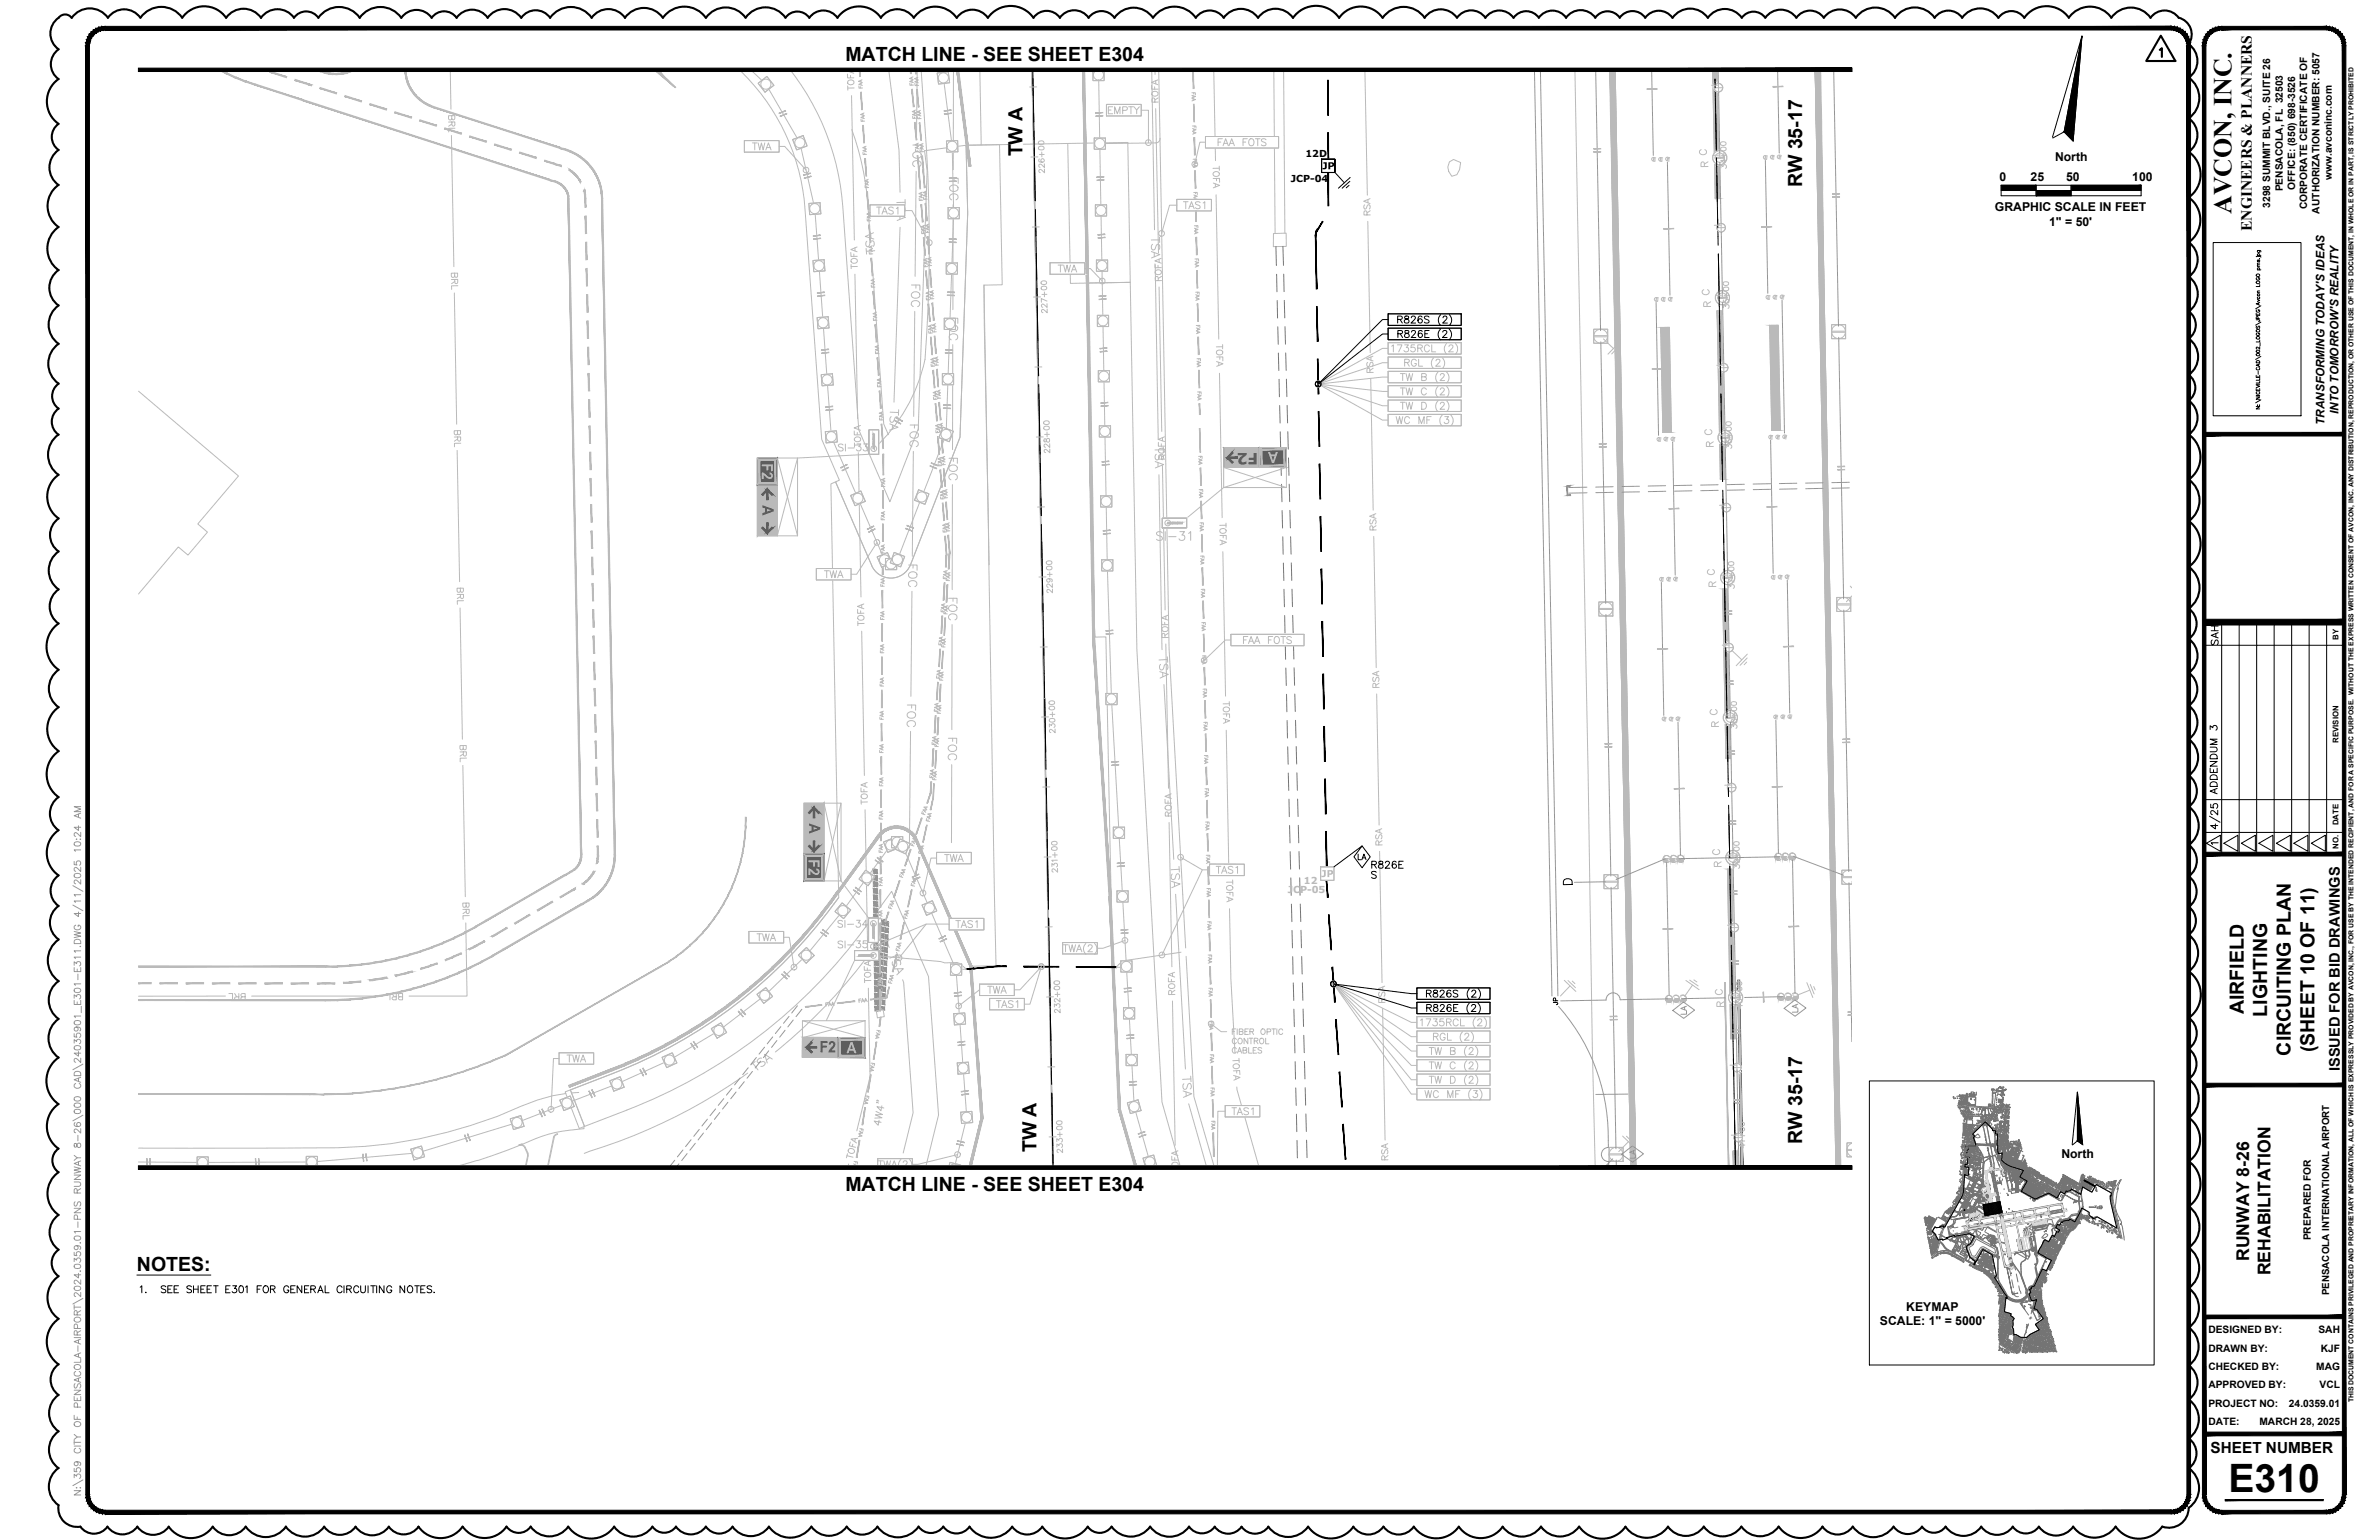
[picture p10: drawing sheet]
<svg xmlns="http://www.w3.org/2000/svg" width="864mm" height="559mm" viewBox="0 0 864 559" stroke-linecap="round" stroke-linejoin="round" font-family="sans-serif">
<defs><g id="words">
<text font-size="14.2" x="808.9" y="541.3">E310</text>
<text font-size="9.4" x="810.1" y="77.6" transform="rotate(-90 810.1 77.6)">AVCON, INC.</text>
<text font-size="7.5" x="807.2" y="302" transform="rotate(-90 807.2 302)">4/25</text>
<g font-size="7.1">
<text x="306.9" y="22.1">MATCH LINE - SEE SHEET E304</text>
<text x="371.2" y="56.8" transform="rotate(-90 371.2 56.8)">TW A</text>
<text x="654.2" y="68" transform="rotate(-90 654.2 68)">RW 35-17</text>
<text x="814.5" y="368" transform="rotate(-90 814.5 368)">AIRFIELD</text>
<text x="823" y="368.9" transform="rotate(-90 823 368.9)">LIGHTING</text>
<text x="831.6" y="383" transform="rotate(-90 831.6 383)">CIRCUITING PLAN</text>
<text x="840.1" y="381.8" transform="rotate(-90 840.1 381.8)">(SHEET 10 OF 11)</text>
<text x="376.3" y="418.2" transform="rotate(-90 376.3 418.2)">TW A</text>
<text x="654.2" y="415.1" transform="rotate(-90 654.2 415.1)">RW 35-17</text>
<text x="306.9" y="432.1">MATCH LINE - SEE SHEET E304</text>
<text x="49.7" y="461.2">NOTES:</text>
</g>
<text font-size="6.6" fill="#bababa" x="419.1" y="197.2">SI-31</text>
<g font-size="6.4">
<text x="816.5" y="457.5" transform="rotate(-90 816.5 457.5)">RUNWAY 8-26</text>
<text x="824.2" y="462.7" transform="rotate(-90 824.2 462.7)">REHABILITATION</text>
</g>
<g font-size="6.3" fill="#bababa">
<text x="463.9" y="164" transform="rotate(180 463.9 164)">A</text>
<text x="276.5" y="168.1" transform="rotate(90 276.5 168.1)">F2</text>
<text x="293.5" y="311.8" transform="rotate(90 293.5 311.8)">F2</text>
<text x="307.3" y="382.2" transform="rotate(1 307.3 382.2)">A</text>
</g>
<g font-size="6.3" fill="#545454">
<text x="276.8" y="183.3" transform="rotate(90 276.8 183.3)">A</text>
<text x="293.7" y="298.8" transform="rotate(90 293.7 298.8)">A</text>
<text x="297.5" y="381.8">F2</text>
</g>
<text font-size="6.2" x="497.1" y="316.4">R826E</text>
<text font-size="6.2" fill="#bababa" x="303.4" y="345.4">SI-35</text>
<g font-size="5.7" fill="#bababa">
<text x="303.4" y="164.7">SI-33</text>
<text x="303.4" y="337.6">SI-34</text>
</g>
<g font-size="5.7">
<text x="806.4" y="235.3" transform="rotate(-90 806.4 235.3)">SAH</text>
<text x="806.1" y="289.3" transform="rotate(-90 806.1 289.3)">ADDENDUM 3</text>
</g>
<g font-size="5.6">
<text x="817.5" y="83.8" transform="rotate(-90 817.5 83.8)">ENGINEERS &amp; PLANNERS</text>
<text x="802.5" y="527.1">SHEET NUMBER</text>
</g>
<text font-size="5.6" fill="#545454" x="456.7" y="164.2" transform="rotate(180 456.7 164.2)">F2</text>
<g font-size="5.3" fill="#bababa">
<text x="615.9" y="57.5">C</text>
<text x="617" y="108.3">C</text>
</g>
<g font-size="5.3">
<text x="492.1" y="313.3">LA</text>
<text x="566.6" y="322.1">D</text>
<text x="849.4" y="388.7" transform="rotate(-90 849.4 388.7)">ISSUED FOR BID DRAWINGS</text>
</g>
<g font-size="5.3" fill="#989898">
<text x="613.5" y="369.4" transform="rotate(-90 613.5 369.4)">LA</text>
<text x="654" y="368.7" transform="rotate(-90 654 368.7)">LA</text>
<text x="594.8" y="421.6" transform="rotate(-90 594.8 421.6)">LA</text>
</g>
<g font-size="4.9" fill="#bababa">
<text x="616.7" y="61.7">R</text>
<text x="617.7" y="112.5">R</text>
<text x="618.1" y="158.8">C</text>
<text x="618.4" y="163.3">R</text>
<text x="618.8" y="209.6">C</text>
<text x="619.5" y="214.1">R</text>
<text x="619.8" y="260.3">C</text>
<text x="620.5" y="264.9">R</text>
<text x="620.9" y="311.1">C</text>
<text x="621.2" y="315.7">R</text>
<text x="621.9" y="361.9">C</text>
<text x="622.3" y="366.5">R</text>
</g>
<g font-size="4.4">
<text x="746" y="58.5">North</text>
<text x="725.9" y="65.7">0</text>
<text x="737.1" y="65.7">25</text>
<text x="750" y="65.7">50</text>
<text x="774" y="65.7">100</text>
<text x="724.2" y="76.6">GRAPHIC SCALE IN FEET</text>
<text x="743.9" y="81.9">1&quot; = 50'</text>
<text x="566.6" y="365.8" transform="rotate(-90 566.6 365.8)">JP</text>
<text x="748.3" y="420.3">North</text>
<text x="692" y="475.6">KEYMAP</text>
<text x="682.4" y="480.9">SCALE: 1&quot; = 5000'</text>
</g>
<g font-size="4.3">
<text x="843.8" y="154.2" transform="rotate(-90 843.8 154.2)">TRANSFORMING TODAY'S IDEAS</text>
<text x="849" y="150.2" transform="rotate(-90 849 150.2)">INTO TOMORROW'S REALITY</text>
</g>
<text font-size="4.2" x="480" y="61.4">JP</text>
<text font-size="4.2" fill="#bababa" x="479.6" y="318.3">JP</text>
<g font-size="3.7">
<text x="846.5" y="65.4" transform="rotate(-90 846.5 65.4)">www.avconinc.com</text>
<text x="828.6" y="69.5" transform="rotate(-90 828.6 69.5)">PENSACOLA, FL 32503</text>
<text x="833.1" y="68.9" transform="rotate(-90 833.1 68.9)">OFFICE: (850) 698-3526</text>
<text x="824.1" y="75.4" transform="rotate(-90 824.1 75.4)">3298 SUMMIT BLVD., SUITE 26</text>
<text x="837.6" y="76" transform="rotate(-90 837.6 76)">CORPORATE CERTIFICATE OF</text>
<text x="842.1" y="77.5" transform="rotate(-90 842.1 77.5)">AUTHORIZATION NUMBER: 5057</text>
<text x="838.8" y="450.1" transform="rotate(-90 838.8 450.1)">PREPARED FOR</text>
<text x="801.7" y="483.8">DESIGNED BY:</text>
<text x="841.6" y="483.8">SAH</text>
<text x="801.7" y="490.5">DRAWN BY:</text>
<text x="842.5" y="490.5">KJF</text>
<text x="801.7" y="497.1">CHECKED BY:</text>
<text x="840.8" y="497.1">MAG</text>
<text x="801.7" y="503.7">APPROVED BY:</text>
<text x="842.1" y="503.7">VCL</text>
<text x="801.7" y="510.4">PROJECT NO:</text>
<text x="830.9" y="510.4">24.0359.01</text>
<text x="801.7" y="517">DATE:</text>
<text x="820.2" y="517">MARCH 28, 2025</text>
</g>
<g font-size="3.5">
<text x="473.9" y="57.1">12D</text>
<text x="468.6" y="66.1">JCP-04</text>
<text x="801.9" y="307.6">1</text>
<text x="845.6" y="470" transform="rotate(-90 845.6 470)">PENSACOLA INTERNATIONAL AIRPORT</text>
</g>
<g font-size="3.5" fill="#bababa">
<text x="473.3" y="320.7">12</text>
<text x="467.4" y="324.1">JCP-05</text>
</g>
<g font-size="2.8">
<text x="848.9" y="232.1" transform="rotate(-90 848.9 232.1)">BY</text>
<text x="848.9" y="269.5" transform="rotate(-90 848.9 269.5)">REVISION</text>
<text x="848.9" y="299.4" transform="rotate(-90 848.9 299.4)">DATE</text>
<text x="848.9" y="307.9" transform="rotate(-90 848.9 307.9)">NO.</text>
</g>
<g font-size="2.6" fill="#767676">
<text x="720.7" y="416.6">S</text>
<text x="722.1" y="416.6">D</text>
<text x="723.5" y="416.6">D</text>
<text x="725" y="417">S</text>
<text x="725.3" y="417">W</text>
<text x="725.7" y="422.3">P</text>
<text x="727.1" y="424">P</text>
<text x="727.1" y="421.6">W</text>
<text x="727.4" y="421.6">D</text>
<text x="727.4" y="421.2">E</text>
<text x="727.4" y="421.9">E</text>
<text x="727.8" y="422.3">TV</text>
<text x="728.1" y="423.3">S</text>
<text x="729.2" y="425.1">P</text>
<text x="730.6" y="423.7" transform="rotate(-90 730.6 423.7)">TV</text>
<text x="725.3" y="430.4">E</text>
<text x="728.1" y="431.1">W</text>
<text x="730.6" y="428.3">W</text>
<text x="731.7" y="431.4">8</text>
<text x="731.7" y="430">8</text>
<text x="731.7" y="431.8">10</text>
<text x="731.7" y="429.3">2</text>
<text x="732" y="430.7">10</text>
<text x="732" y="430">10</text>
<text x="717.9" y="432.9">D</text>
<text x="729.2" y="432.9">W</text>
<text x="731.3" y="432.9">8</text>
<text x="733.1" y="433.2" transform="rotate(-90 733.1 433.2)">16</text>
<text x="737" y="454.4">S</text>
<text x="737.3" y="454.4">W</text>
</g>
<g font-size="2.6" fill="#dbdbdb">
<text x="725.7" y="425.8">W</text>
<text x="720" y="431.4">A</text>
<text x="727.1" y="428.3">W</text>
<text x="720.7" y="435.7">A3</text>
<text x="730.2" y="441">E</text>
</g>
<text font-size="2.6" fill="#989898" x="731.3" y="430.7">4</text>
<text font-size="2.6" x="727.4" y="441">E</text>
<text font-size="2.5" x="854.3" y="508.9" transform="rotate(-90 854.3 508.9)">THIS DOCUMENT CONTAINS PRIVILEGED AND PROPRIETARY INFORMATION, ALL OF WHICH IS EXPRESSLY PROVIDED BY AVCON, INC., FOR USE BY THE INTENDED RECIPIENT, AND FOR A SPECIFIC PURPOSE. WITHOUT THE EXPRESS WRITTEN CONSENT OF AVCON, INC. ANY DISTRIBUTION, REPRODUCTION, OR OTHER USE OF THIS DOCUMENT, IN WHOLE OR IN PART, IS STRICTLY PROHIBITED</text>
</g></defs>
<!-- layer: x24035901_xbase|C-AFLD-MARK -->
<g fill="#bababa" stroke="#bababa" stroke-width=".36">
<path d="M623.3 112.7h1.5l.1 .3z"/>
<path d="M642.4 118.1l3.1-.1v.7z"/>
<path d="M642.4 118.1l3.1 .6 .8 37.4z"/>
<path d="M602.9 118.8l3.1 .6 .7 37.5z"/>
<path d="M623.3 112.7l1.6 .3 1.2 60.9z"/>
<path d="M625.3 213.7h1.6v.3z"/>
<path d="M625.3 213.7l1.6 .3 1.2 61.3z"/>
<path d="M627.1 315.4l1.6-.1v.4z"/>
<path d="M627.1 315.4l1.6 .3 1.1 61.2z"/>
<path d="M629.1 417.7h1.6v.3z"/>
<path d="M622.6 71.8l1.6 .3h-1.6z"/>
<path d="M622.1 25.4h1.2l.9 46.7z"/>
<path d="M584.5 25.4l7.4 398.2h1.7zM584.5 25.4h1.2l7.9 398.2z"/>
<path d="M585.7 25.4l7.9 398.2h.2zM585.7 25.4h.6l7.5 398.2z"/>
<path d="M606 118.8v.6zM602.9 118.8h3.1v.6z"/>
<path d="M642.4 118.1l.7 37.4 3.2 .6zM643.1 155.5l3.2 .6-3.1 .1z"/>
<path d="M602.9 118.8l.7 37.5 3.1 .6zM603.6 156.3l3.1 .6h-3.1z"/>
<path d="M623.3 112.7l1.2 60.9 1.6 .3zM624.5 173.6l1.6 .3h-1.6z"/>
<path d="M625.3 213.7l1.2 61.3 1.6 .3zM626.5 275l1.6 .3h-1.6z"/>
<path d="M627.1 315.4l1.2 61.2 1.5 .3zM628.3 376.6l1.5 .3h-1.5z"/>
<path d="M629.1 417.7l.3 5.9zM629.1 417.7l.3 5.9 1.3-5.6zM630.7 418l.1 5.6h-1.4z"/>
<path d="M621.7 25.4l.9 46.4 1.6 .3zM621.7 25.4h.4l2.1 46.7z"/>
<path d="M658.9 25.4l7.6 398.2h1.5zM658.9 25.4h1.2l7.9 398.2z"/>
<path d="M660.1 25.4l8 398.2zM660.1 25.4h.6l7.4 398.2z"/>
</g>
<g fill="none" stroke="#bababa" stroke-width=".36">
<path d="M374.7 25.4l.8 39.3M584.5 25.4l7.4 398.2M586.3 25.4l7.5 398.2M621.7 25.4l.9 46.7h1.6l-.9-46.7M658.9 25.4l7.6 398.2M660.7 25.4l7.4 398.2M602.9 118.8h3.1l.7 38.1h-3.1zM623.3 112.7h1.5l1.3 61.2h-1.6zM642.4 118.1l3.1-.1 .8 38.1-3.1 .1zM625.3 213.7h1.6l1.2 61.6h-1.6zM378.8 238.8l1.7 94.1M627.1 315.4l1.6-.1 1.1 61.6h-1.5z"/>
<path d="M629.2 423.6l-.1-5.9h1.6l.1 5.9"/>
</g>
<!-- layer: x24035901_xbase|CD-AFLD-MARK-BLACK -->
<path d="M630.8 355.7l1.2 67.9h.7zM630.8 355.7l.7-.1 1.2 68z" fill="#545454" stroke="#545454" stroke-width=".36"/>
<!-- layer: x24035901_xbase|V-AFLD-LITE-RUNW -->
<g fill="none" stroke="#bababa" stroke-width=".36">
<path d="M624 32.6l.5 .1M624 31.3a.66 .66 0 0 0-.8 .5 .66 .66 0 0 0 .6 .7l.2-1.2M624 32.2l.5 .1M624.1 31.8h.5M624.2 31.3l.5 .1M600.3 58.5h.5M600.3 57.1a.66 .66 0 0 0-.7 .5 .66 .66 0 0 0 .5 .8l.3-1.2M600.4 58l.5 .2M600.5 57.6l.5 .1M600.5 57.2l.5 .1M602.4 57.3l.5-.1-.3 1.3-.5-.6zM602.8 58.5l.5 .1"/>
<path d="M602.9 58.1l.5 .1M603 57.6l.5 .1M603.1 57.2l.4 .1M605.4 58.4l.5 .1M605.4 57a.66 .66 0 0 0-.7 .6 .66 .66 0 0 0 .5 .7l.3-1.2M605.5 58h.5M605.5 57.5l.5 .1M605.6 57.1l.5 .1M624.2 58a.66 .66 0 0 1-.5-.7 .66 .66 0 0 1 .7-.6l-.2 1.3M624.4 58.1l.5 .1M624.5 57.7h.5M624.6 57.2l.5 .1"/>
<path d="M624.6 56.8l.5 .1M640.7 57.7a.66 .66 0 0 1-.6-.7 .66 .66 0 0 1 .8-.6l-.2 1.3M640.8 57.8l.6 .1M640.9 57.4h.5M641 56.9l.5 .1M641.1 56.5l.5 .1M643.2 57.6a.66 .66 0 0 1-.5-.7 .66 .66 0 0 1 .7-.5l-.2 1.3M643.4 57.7l.5 .1M643.5 57.3l.4 .1M643.6 56.8l.4 .1M643.6 56.4l.5 .1M645.7 57.6a.66 .66 0 0 1-.5-.8 .66 .66 0 0 1 .7-.5l-.1 1.3"/>
<path d="M645.9 57.6l.5 .1M646 57.2l.5 .1M646.1 56.7l.5 .1M646.2 56.3l.4 .1M624.9 83.4l.5 .1M625 82l-.3 1.3a.66 .66 0 0 1-.5-.7 .66 .66 0 0 1 .7-.5M625 83l.5 .1M625.1 82.5l.5 .1M625.1 82.1l.5 .1M600.8 108.1l.5-.1-.2 1.3-.5-.6zM601.3 109.3l.5 .1M601.3 108.9l.6 .1"/>
<path d="M601.4 108.4l.5 .1M601.5 108l.5 .1M603.8 109.3l.5 .1M603.9 107.9a.66 .66 0 0 0-.8 .5 .66 .66 0 0 0 .5 .8M603.9 108l-.2 1.3M603.9 108.8l.5 .2M604 108.4l.5 .1M604.1 108l.5 .1M606.2 109.2a.66 .66 0 0 1-.6-.8 .66 .66 0 0 1 .8-.5l-.2 1.3M606.4 109.2l.4 .1M606.5 108.8l.4 .1M606.6 108.3l.4 .1"/>
<path d="M606.6 107.9l.5 .1M625.2 108.7a.66 .66 0 0 1-.5-.7 .66 .66 0 0 1 .7-.5l-.1 1.3M625.4 108.8l.5 .1M625.5 108.4l.5 .1M625.6 108h.5M625.7 107.5l.5 .1M641.9 108.6l.4 .1M641.9 107.2a.66 .66 0 0 0-.8 .5 .66 .66 0 0 0 .5 .8M641.9 107.2l-.2 1.3M641.9 108.2h.5M642 107.7l.5 .1M642.1 107.3l.5 .1"/>
<path d="M643.9 107.3l.5-.1-.2 1.2-.5-.5zM644.4 108.5l.5 .1M644.4 108.1l.5 .1M644.5 107.6l.5 .1M644.6 107.2l.5 .1M646.9 108.4l.5 .1M647 107.1a.66 .66 0 0 0-.8 .5 .66 .66 0 0 0 .6 .8l.2-1.3M647 108l.5 .1M647.1 107.5l.5 .1M647.2 107.1l.5 .1M666.4 119.7l.4 .3M667.7 119.1l-.1 .6"/>
<path d="M580.1 121.1l.3 .4M580.3 122.3l-.5 .2M580.9 122.9v.5M581.3 120.5l-.1 .7M581.8 122.6l.4 .3M582.4 121.5l-.4 .2M625.7 134.1a.66 .66 0 0 1-.6-.7 .66 .66 0 0 1 .8-.5l-.2 1.3M625.9 134.2l.5 .1M626 133.8l.4 .1M626.1 133.4h.4M626.1 132.9l.5 .1M666.7 120.9l-.5 .2"/>
<path d="M667.3 121.5l-.1 .5M668.1 121.2l.4 .3M668.8 120.1l-.5 .2M602.3 158.8a.66 .66 0 0 0-.8 .5 .66 .66 0 0 0 .5 .8l.3-1.3M602.3 159.7l.5 .1M602.4 159.2l.5 .1M602.5 158.8l.5 .1M604.3 158.7l.5-.1-.3 1.3-.5-.5zM604.8 160l.4 .1M604.9 159.6h.4M604.9 159.1l.5 .1M605 158.7l.5 .1"/>
<path d="M607.3 160l.5 .1M607.4 158.7l-.3 1.3M607.4 158.6a.66 .66 0 0 0-.8 .6 .66 .66 0 0 0 .5 .7M607.4 159.6l.5 .1M607.5 159.1l.4 .1M607.6 158.7l.4 .1M626.4 159.6l.4 .1M626.4 158.3a.66 .66 0 0 0-.8 .5 .66 .66 0 0 0 .5 .8M626.4 158.3l-.2 1.3M626.4 159.2l.5 .1M626.5 158.8l.5 .1M626.6 158.4l.5 .1"/>
<path d="M642.8 159.3l.5 .1M642.8 157.9l-.2 1.3a.66 .66 0 0 1-.5-.7 .66 .66 0 0 1 .7-.5M642.9 158.9l.4 .1M643 158.4l.4 .1M643 158l.5 .1M644.9 158l.5-.1-.3 1.3-.5-.5zM645.3 159.3h.5M645.4 158.8l.5 .1M645.5 158.4l.5 .1M645.6 157.9l.5 .2M647.9 159.2l.5 .1M647.9 157.8a.66 .66 0 0 0-.7 .6 .66 .66 0 0 0 .5 .7l.3-1.2"/>
<path d="M648 158.8h.5M648 158.3l.5 .1M648.1 157.9l.5 .1M602.3 160.1l.4 .1M626.4 183.8l.4-.1-.2 1.2-.5-.5zM626.8 185l.5 .1M626.9 184.6l.5 .1M627 184.1l.5 .1M627 183.7l.5 .1M583.2 219.5l-.1 .6M603 210.8a.66 .66 0 0 1-.5-.8 .66 .66 0 0 1 .7-.5l-.2 1.3M603.2 210.9h.5"/>
<path d="M603.3 210.4l.5 .1M603.4 210l.4 .1M603.5 209.6h.4M605.7 210.8l.6 .1M605.8 209.5l-.2 1.3M605.8 209.5a.66 .66 0 0 0-.8 .5 .66 .66 0 0 0 .6 .8M605.8 210.4l.5 .1M605.9 209.9l.5 .1M606 209.5l.5 .1M607.8 209.5l.5-.1-.2 1.3-.6-.5zM608.2 210.8l.6 .1M608.3 210.4h.5"/>
<path d="M608.4 209.9l.5 .1M608.5 209.5l.5 .1M626.9 209.2l.5-.1-.3 1.2-.5-.5zM627.3 210.4l.5 .1M627.4 210l.5 .1M627.5 209.6h.5M627.5 209.1l.6 .1M643.3 208.9l.5-.1-.3 1.3-.5-.5zM643.7 210.1l.5 .1M643.8 209.7l.5 .1M643.9 209.3l.5 .1M644 208.9l.4 .1"/>
<path d="M646.3 210.1h.4M646.3 208.7a.66 .66 0 0 0-.8 .5 .66 .66 0 0 0 .5 .8l.3-1.3M646.3 209.6l.5 .1M646.4 209.2l.5 .1M646.5 208.8l.5 .1M648.8 210l.5 .1M648.8 208.6a.66 .66 0 0 0-.8 .6 .66 .66 0 0 0 .6 .7M648.8 208.7l-.2 1.3M648.9 209.6l.5 .1M649 209.1l.4 .1M649.1 208.7l.4 .1M668.3 218.5l.4 .4"/>
<path d="M668.5 219.7l-.4 .2M669.6 217.9l-.1 .7M670.7 218.9l-.5 .2M582 220.1l.4 .3M582.2 221.3l-.5 .2M582.8 221.9v.5M583.7 221.6l.4 .3M584.3 220.6l-.4 .1M627.3 234.6l.5-.1-.2 1.3-.5-.5zM627.8 235.8l.5 .1M627.8 235.4l.6 .1M627.9 235h.5"/>
<path d="M628 234.5l.5 .2M669.2 220.3l-.1 .5M670.1 220l.3 .3M628.3 259.8a.66 .66 0 0 0-.8 .5 .66 .66 0 0 0 .5 .8M628.3 259.8l-.2 1.3M628.5 259.8l.4 .1M644.2 259.6l.5-.1-.3 1.3-.5-.5zM644.8 259.9l.5 .1M644.9 259.5l.4 .1M647.4 259.9l.5 .1M647.4 259.5l.6 .1M649.9 259.8l.5 .1"/>
<path d="M650 259.4l.5 .1M603.9 261.5a.66 .66 0 0 1-.5-.8 .66 .66 0 0 1 .8-.5l-.3 1.3M604.1 261.5l.5 .2M604.2 261.1l.5 .1M604.3 260.7l.5 .1M604.4 260.3l.5 .1M606.5 261.5a.66 .66 0 0 1-.6-.7 .66 .66 0 0 1 .8-.6l-.2 1.3M606.7 261.6l.5 .1M606.8 261.2h.4M606.8 260.7l.5 .1M606.9 260.3l.5 .1M608.7 260.3l.5-.2-.2 1.3-.6-.5z"/>
<path d="M609.2 261.5l.4 .1M609.3 261.1l.4 .1M609.3 260.6l.5 .1M609.4 260.2l.5 .1M628.2 261.1l.5 .1M628.3 260.7l.5 .1M628.4 260.3l.5 .1M644.6 260.8l.5 .1M644.7 260.4l.5 .1M647 260.7a.66 .66 0 0 1-.5-.7 .66 .66 0 0 1 .7-.6l-.2 1.3M647.2 260.8l.5 .1M647.3 260.4h.5"/>
<path d="M649.5 260.7a.66 .66 0 0 1-.5-.8 .66 .66 0 0 1 .8-.5l-.2 1.3M649.7 260.7l.5 .1M649.8 260.3l.5 .1M628.3 285.2l.4-.1-.2 1.3-.5-.5zM628.7 286.5l.5 .1M628.8 286l.4 .1M628.9 285.6l.4 .1M628.9 285.2l.5 .1M583.9 319.1l.3 .3M585.1 318.5l-.1 .6M586.2 319.5l-.5 .2M604.6 311.1l.5-.1-.2 1.3-.5-.5z"/>
<path d="M605.1 312.3l.5 .1M605.2 311.9l.4 .1M605.2 311.5l.5 .1M605.3 311.1l.5 .1M607.6 312.3l.5 .1M607.6 310.9a.66 .66 0 0 0-.7 .6 .66 .66 0 0 0 .5 .7l.3-1.2M607.7 311.9l.5 .1M607.7 311.4l.5 .1M607.8 311l.5 .1M610.2 312.3l.4 .1M610.2 310.9l-.3 1.3a.66 .66 0 0 1-.5-.7 .66 .66 0 0 1 .8-.6M610.2 311.9l.5 .1"/>
<path d="M610.3 311.4l.5 .1M610.4 311l.5 .1M629.2 312h.5M629.2 310.6a.66 .66 0 0 0-.8 .5 .66 .66 0 0 0 .6 .8l.2-1.3M629.2 311.5l.6 .1M629.3 311.1l.5 .1M629.4 310.6l.5 .2M645.1 310.4l.5-.1-.2 1.3-.6-.5zM645.6 311.6l.4 .1M645.6 311.2l.5 .1M645.7 310.7l.5 .1M645.8 310.3l.5 .1"/>
<path d="M648.2 311.5l.4 .1M648.2 310.2l-.3 1.3a.66 .66 0 0 1-.5-.8 .66 .66 0 0 1 .8-.5M648.3 311.1l.4 .1M648.3 310.6l.5 .1M648.4 310.2l.5 .1M650.3 310.2l.5-.1-.3 1.3-.5-.6zM650.7 311.4l.5 .1M650.8 311l.5 .1M650.9 310.6h.5M651 310.1l.5 .1M670.1 317.5l.5 .3M670.4 318.6l-.5 .2"/>
<path d="M671 319.2l-.1 .5M671.4 316.8l-.1 .7M671.9 318.9l.4 .4M672.3 318l-.3 .1M584.1 320.3l-.5 .1M584.8 320.8l-.1 .6M585.6 320.5l.4 .4M629.2 336.1l.5-.1-.2 1.3-.5-.5zM629.7 337.3l.5 .1M629.8 336.9l.5 .1M629.8 336.4l.5 .1M629.9 336l.5 .1"/>
<path d="M605.8 363.1a.66 .66 0 0 1-.5-.7 .66 .66 0 0 1 .8-.6l-.2 1.4M606 363.2l.5 .1M606.1 362.8l.5 .1M606.2 362.3l.5 .1M606.3 361.9l.5 .1M608.4 363.1a.66 .66 0 0 1-.6-.8 .66 .66 0 0 1 .8-.5l-.2 1.3M608.8 361.9l.5 .1M610.9 363a.66 .66 0 0 1-.5-.7 .66 .66 0 0 1 .7-.6l-.2 1.4M611.3 362.2l.5 .1M611.3 361.8l.5 .1M630.1 362.8h.5M630.2 361.4a.66 .66 0 0 0-.8 .5 .66 .66 0 0 0 .5 .8"/>
<path d="M630.2 362.3l.5 .1M630.2 361.4l-.2 1.3M630.3 361.9l.5 .1M630.4 361.5l.5 .1M646.6 362.4l.4 .1M646.6 361a.66 .66 0 0 0-.8 .6 .66 .66 0 0 0 .5 .7M646.6 361.1l-.2 1.3M646.6 362l.5 .1M646.7 361.5l.5 .1M646.8 361.1l.5 .1M648.9 362.3a.66 .66 0 0 1-.6-.8 .66 .66 0 0 1 .8-.5l-.2 1.3M649.3 361.5l.4 .1"/>
<path d="M649.4 361.1h.4M651.7 360.9a.66 .66 0 0 0-.8 .6 .66 .66 0 0 0 .6 .7M651.7 361l-.2 1.3M651.8 361.4l.5 .1M651.9 361l.5 .1M630.6 388.2l.5 .1M630.7 386.8l-.2 1.4M630.7 386.8a.66 .66 0 0 0-.8 .5 .66 .66 0 0 0 .6 .8M630.7 387.7l.5 .2M630.8 387.3l.5 .1M630.9 386.9l.5 .1M585.7 418.1l.4 .4"/>
<path d="M585.9 419.3l-.5 .2M586.6 419.9l-.1 .5M587 417.5l-.2 .7M587.4 419.6l.4 .3M588.1 418.5l-.5 .2M630.7 412.3l.5-.1-.3 1.3-.5-.5zM631.1 413.5l.5 .1M631.2 413.1l.5 .1M631.3 412.7l.5 .1M631.4 412.2l.5 .1M672 416.5l.3 .3M672.2 417.7l-.5 .2"/>
<path d="M672.3 417.1v.7"/>
<circle cx="581.1" cy="122" r=".87"/>
<circle cx="667.4" cy="120.6" r=".87"/>
<circle cx="669.4" cy="219.4" r=".87"/>
<circle cx="583" cy="221" r=".87"/>
<circle cx="584.9" cy="320" r=".87"/>
<circle cx="671.2" cy="318.3" r=".87"/>
<circle cx="586.7" cy="419" r=".87"/>
</g>
<!-- layer: x24035901_xbase|C-AFLD -->
<g fill="none" stroke="#bababa" stroke-width=".36">
<path d="M268.4 25.4a77.2 77.2 0 0 1 23.8 50.5l6.1 83.5 6.4 14.8-1.4 .6 13.1 30.4-13.1-30.4-1.7 .8 2.8 148.4 14.8-20.3M286.9 25.4a91.5 91.5 0 0 1 19 49.6l5.8 81 11.3 26.1 10.3-26.5 3.3-93.6-1-7.3 15.1-2 .6 24.7-2.8 81.3-18 46.2M355.7 25.4l.5 27.2M393.7 25.4l.5 26.5M571.7 25.4l4.8 254.8 1.6 101.6 1 41.8M350.7 52.7l.6 24.7-2.8 81.3-18 46.2M350.7 52.7l12.1-.2 1 50.8-6.6 .2 4.4 246.9-9.5 .2-19.7-45.5M394.2 51.9l1 50.8-6.6 .1-1-50.7M394.2 51.9l15.2-.2 .9 50.7-15.1 .3zM394.2 51.9l-43.5 .8M357.2 103.4l1.9 101.5M330.5 204.9a7.6 7.6 0 0 1-7 4.9 7.6 7.6 0 0 1-7.1-4.6"/>
<path d="M319.2 303.6a7.6 7.6 0 0 1 13.2 1.5M319.2 303.7l-14.8 20.3 .1 1.7-1.8 2.4M319.2 303.7l-14.8 20.3a178.8 178.8 0 0 1-82.3 64.6M319.3 303.6a7.6 7.6 0 0 1 13.1 1.5M332.4 305.1l19.7 45.5 4 55.3-4.4 17.7 4.4-17.7-4-55.3zM302.7 328.1a178.8 178.8 0 0 1-80.2 61.4M304.5 325.7l-1.8 2.4M314.2 336.4a193.3 193.3 0 0 1-86.6 66.4l-15.4 5.9-5.1-13.2 15.4-6-15.4 6M314.2 336.5l9.5-13.1 13.4 30.9 3.6 50.3-4.7 19M205.1 396.2l2-.7 5.1 13.2-1.9 .8zM205.4 396.8l-4.8 .8-5.4 1.5-6.1 2.3a173.3 173.3 0 0 1-66.5 15.1l-72.3 .1M210.1 396.4l-2.6 .2"/>
<path d="M222.1 388.6l-15.4 5.9M188.4 415.4h1.4l.9 1M188.4 415.5l.1 .2a1.55 1.55 0 0 1 2 .8l.9 1.9 .1 1M189.5 415l-1.1 .5M190.7 416.4l.9 2M191.5 419.4l-.9 4.2M191.6 418.3l.1 1.1-.8 4.2M200.9 412.8l-2.2 10.8M201.2 412.8l-2.3 10.8M202.4 411.4l-1.1 .6-.4 .8M202.5 411.6l-.8 .3-.6 .9M212 409.1v.4a56 56 0 0 0-22.9 5.9 178.7 178.7 0 0 1-25.1 8.2"/>
<path d="M190.9 423.5l.9 .1M412.7 423.6l-6-21.2-2.8-49.6-2.5-121.7-4 .1-2.2-128.5 15.1-.3 2.4 133.5 9.1 164 6.7 23.7"/>
</g>
<!-- layer: x24035901_xbase|C-AFLD-SAFE-BRL -->
<g fill="none" stroke="#bababa" stroke-width=".36">
<path d="M163.4 25.4l.3 14.2M163.9 49.1l.9 47.7M164 42l.1 1.3 .6 .2 .4-.6v-.9h-2.3l.2 1.4 .6 .1 .4-.5M164 44.2l.2 1.4 .5 .2 .4-.6v-1l-2.3 .1M164 45l-1.1 .8M165.1 46.5l-2.2 .1v1.3M165 99.1l.1 1.3 .8 .1 .2-1.4h-2.3v1l.5 .6 .5-.2 .3-.4M164.9 106.3l.9 47.6M165.1 101.4l.1 1.3 .5 .2 .4-.2 .1-1.3h-2.3M165.1 102.2l-1.2 .8M166.2 103.7h-2.3l.1 1.3M166.1 156.3l.1 1.3 .3 .2 .6-.2 .1-1.3h-2.3v1l.2 .4 .6 .1 .4-.6"/>
<path d="M166.1 158.5l.1 1.4 .6 .2 .3-.2 .1-1.4-2.3 .1M166.1 159.3l-1.2 .8M165.9 163.4l.9 47.7M167.3 160.8l-2.3 .1v1.2M165.9 215.7h2.3l-.1 1.4-.8-.1-.2-1.3M167.1 213.4l.2 1.3 .5 .2 .4-.5v-1h-2.3l.3 1.4h.7l.2-.4M167.2 216.5l-1.2 .7M168.3 218h-2.3v1.3M167 220.6l.9 47.6M167 272.8h2.3v1l-.4 .6-.6-.2-.1-1.4M168 277.7l.9 47.7M168.1 270.6l.2 1.3h.7l.2-1.4-2.2 .1v1l.2 .4 .5 .1 .4-.6"/>
<path d="M168.2 273.6l-1.2 .8M169.3 275.1h-2.3v1.3M168 330l2.3-.1-.2 1.5-.7-.1-.2-1.3M169.1 334.9l.4 26.5h-21M169.2 327.7l.1 1.3 .8 .1 .2-1.4h-2.3l.2 1.4 .6 .1 .4-.5M169.2 330.8l-1.1 .7M170.3 332.2l-2.2 .1v1.3M81.8 361.4l-31.5 .1M83.1 360.5h1.3v2.3M85.2 360.5l.7 1.2M86.7 360.5v2.3h-1l-.5-.4 .2-.6 1.3-.1M88 361.7l-.5-.4 .1-.6 .4-.2h1v2.3l-1.4-.2 .1-.8 1.3-.1"/>
<path d="M91.4 361.4h47.6M140.3 360.5h1.3v2.3M142.3 360.5l.8 1.2M143.8 360.5v2.3h-.9l-.6-.5 .2-.5 1.3-.1M145.2 361.7l-.6-.4 .2-.7 .4-.1h.9v2.3l-1.3-.1-.2-.4 .2-.5 1.3-.1"/>
</g>
<!-- layer: x24035901_xbase|C-STRM-RCP -->
<path d="M462.4 25.4l.5 59.3M466 25.4l.4 59.3" fill="none" stroke="#bababa" stroke-width=".36"/>
<!-- layer: x24035901_xbase|C-STRM-STRUCT -->
<path d="M462.3 84.8l4.6-.2v4.8l-4.7 .1z" fill="none" stroke="#bababa" stroke-width=".36"/>
<!-- layer: x24035901_xbase|V-UTIL-COMM-FIBER-OPTIC -->
<g fill="none" stroke="#bababa" stroke-width=".36">
<path d="M333 25.4l-.3 24.1M346.1 25.4l-.1 36.2M331.4 52.6h3v1.9M331.5 55.7a1.52 1.52 0 0 1 1.9-.6 1.52 1.52 0 0 1 .9 1.8 1.64 1.64 0 0 1-1.8 .5 1.64 1.64 0 0 1-1.2-1.5zM333 52.6v1.2M332 60.5a1.12 1.12 0 0 1-.7-1.3 1.12 1.12 0 0 1 1.2-.9 1.34 1.34 0 0 1 1.4 .3 1.34 1.34 0 0 1 .3 1.4l-.6 .5M332.6 62.2l-.4 38.1M344.8 64.6l3 .1v1.8M344.9 67.7a1.52 1.52 0 0 1 1.9-.6 1.52 1.52 0 0 1 .8 1.8 1.62 1.62 0 0 1-1.7 .6 1.62 1.62 0 0 1-1.2-1.5zM345.4 72.5a1.14 1.14 0 0 1-.7-1.3 1.14 1.14 0 0 1 1.2-.9h.7a1.14 1.14 0 0 1 1.2 .9 1.14 1.14 0 0 1-.8 1.3M346 74.3l-.1 38.1M346.3 64.7v1.1"/>
<path d="M330.9 103.4h3v1.9M331 106.5a1.52 1.52 0 0 1 1.9-.6 1.52 1.52 0 0 1 .9 1.8 1.64 1.64 0 0 1-1.8 .5 1.64 1.64 0 0 1-1.2-1.5zM331.5 111.3a1.12 1.12 0 0 1-.7-1.3 1.12 1.12 0 0 1 1.2-.9 1.34 1.34 0 0 1 1.4 .3 1.34 1.34 0 0 1 .3 1.4l-.6 .5M332.1 113l-.4 38.1M332.5 103.4v1.2M344.6 115.5h3.1v1.8M344.8 118.5a1.5 1.5 0 0 1 1.8-.6 1.5 1.5 0 0 1 .9 1.8 1.62 1.62 0 0 1-1.8 .6 1.62 1.62 0 0 1-1.1-1.5zM346.2 115.5v1.1M345.3 123.3a1.14 1.14 0 0 1-.7-1.3 1.14 1.14 0 0 1 1.2-.9h.7a1.14 1.14 0 0 1 1.1 .9 1.14 1.14 0 0 1-.7 1.3M345.9 125.1l-.1 38.1M330.4 154.2h3v1.9M330.8 157a1.4 1.4 0 0 1 2-.2 1.4 1.4 0 0 1 .2 2 1.61 1.61 0 0 1-1.7 .2 1.61 1.61 0 0 1-1-1.5z"/>
<path d="M332 154.2l-.1 1.2M331 162.1a1.11 1.11 0 0 1-.7-1.3 1.11 1.11 0 0 1 1.2-.9 1.34 1.34 0 0 1 1.4 .3 1.34 1.34 0 0 1 .3 1.4l-.6 .5M331.6 163.8l-.4 38.1M344.5 166.3h3.1l-.1 1.8M344.9 169a1.39 1.39 0 0 1 2-.2 1.39 1.39 0 0 1 .2 2 1.59 1.59 0 0 1-1.7 .2 1.59 1.59 0 0 1-.9-1.4zM345.2 174.1a1.14 1.14 0 0 1-.7-1.3 1.14 1.14 0 0 1 1.2-.9 1.27 1.27 0 0 1 1.6 .4 1.27 1.27 0 0 1-.2 1.7l-.3 .1M345.7 175.9v38.1M346.1 166.3v1.1M329.9 205h3v1.9M330 208.1a1.52 1.52 0 0 1 1.9-.6 1.52 1.52 0 0 1 .8 1.8 1.51 1.51 0 0 1-1.9 .6 1.51 1.51 0 0 1-.8-1.8zM330.5 212.9a1.11 1.11 0 0 1-.7-1.3 1.11 1.11 0 0 1 1.2-.9h.7a1.11 1.11 0 0 1 1.1 .9 1.11 1.11 0 0 1-.7 1.3M331 214.6l-.3 38.1"/>
<path d="M331.5 205l-.1 1.2M344.4 217.1h3v1.8M345.9 217.1v1.1M344.5 220.1a1.51 1.51 0 0 1 1.9-.6 1.51 1.51 0 0 1 .9 1.8 1.62 1.62 0 0 1-1.8 .6 1.62 1.62 0 0 1-1.2-1.5zM345.1 224.9a1.14 1.14 0 0 1-.8-1.3 1.14 1.14 0 0 1 1.2-.9l.7 .1a1.11 1.11 0 0 1 1.2 .9 1.11 1.11 0 0 1-.7 1.2M345.6 226.7l-.1 38.1M329.4 255.8h3v1.9M329.5 258.9a1.59 1.59 0 0 1 1.7-.6 1.59 1.59 0 0 1 1.2 1.5 1.6 1.6 0 0 1-1.8 .8 1.6 1.6 0 0 1-1.3-1.4zM331 255.8l-.1 1.2M330 263.7a1.11 1.11 0 0 1-.7-1.3 1.11 1.11 0 0 1 1.2-.9h.7a1.11 1.11 0 0 1 1.1 .9 1.11 1.11 0 0 1-.7 1.3M330.5 265.4l-.4 42.3M344.3 267.9h3v1.9"/>
<path d="M344.7 270.6a1.39 1.39 0 0 1 1.9-.2 1.39 1.39 0 0 1 .2 2 1.47 1.47 0 0 1-1.8 .2 1.47 1.47 0 0 1-.6-1.7zM344.9 275.7a1.11 1.11 0 0 1-.7-1.3 1.11 1.11 0 0 1 1.2-.8h.7a1.11 1.11 0 0 1 1.2 .9 1.11 1.11 0 0 1-.8 1.2M345.5 277.5l-.1 28.3M345.8 267.9v1.1"/>
</g>
<!-- layer: x24035901_xbase|C-BLDG-AFLD -->
<path d="M50.3 141.9l36.3 30.8-14.8 17.4 3.5 3-7.1 8.3-3.5-2.9-14.4 17" fill="none" stroke="#bababa" stroke-width=".36"/>
<!-- layer: x24035901_xbase|C-TOPO-BERM-LIMITS -->
<path d="M526.2 58.7l1.4-.8 2.6 1.1-.4 2.5-.9 1.9-1.9 .6-1.1-1.8-.3-1.6z" fill="none" stroke="#bababa" stroke-width=".36"/>
<!-- layer: x24035901_xbase|V-RUNW-EDGE -->
<path d="M584.3 25.4l7.6 398.2M660.9 25.4l2.1 128.3 5.2 269.9" fill="none" stroke="#bababa" stroke-width=".36"/>
<!-- layer: x24035901_xbase|Service Road -->
<g fill="#bababa" stroke="#bababa" stroke-width=".36">
<path d="M127.6 25.5l1.4-.1zM127.6 25.5l.1 .4 1.3-.5zM126 26.1l1.6-.6 .1 .4zM126 26.1l.1 .4 1.6-.6zM124.4 26.4l1.6-.3 .1 .4zM124.4 26.4l.1 .4 1.6-.3zM122.8 26.6l1.6-.2 .1 .4zM122.8 26.6v.4l1.7-.2zM121.1 26.6h1.7v.4zM121.1 26.6v.4h1.7zM119.5 26.5l1.6 .1v.4zM119.5 26.5l-.1 .3 1.7 .2zM117.9 26.1l1.6 .4-.1 .3zM117.9 26.1l-.1 .4 1.6 .3zM116.3 25.6l1.6 .5-.1 .4zM116.3 25.6l-.1 .4 1.6 .5zM115.7 25.4l.6 .2-.1 .4zM114.8 25.4l1.4 .6-.5-.6z"/>
<path d="M89.2 29.4l3.6 1.1-.1 .4zM89.2 29.4l-.1 .4 3.6 1.1zM85.8 28l3.4 1.4-.1 .4zM85.8 28l-.2 .4 3.5 1.4zM82.4 26.5l3.4 1.5-.2 .4zM82.4 26.5l-.2 .3 3.4 1.6zM80.1 25.4l2.3 1.1-.2 .3zM79.2 25.4l3 1.4-2.1-1.4z"/>
<path d="M92.8 30.5l-.1 .4 17.5 5.3zM92.7 30.9l17.5 5.3-.2 .4z"/>
<path d="M50.3 363.1l67.8 .1v-.4zM50.3 362.7l67.8 .1-67.8 .3z"/>
<path d="M118.1 362.8l4.5 .3-4.5 .1zM118.1 362.8l4.5 .3v-.4zM122.6 362.7l4.6 .1-4.6 .3zM122.6 362.7l4.6 .1v-.4zM127.2 362.4h4.5l-4.5 .4zM127.2 362.4h4.5v-.4zM131.7 362l4.5-.2-4.5 .6zM131.7 362l4.5-.2-.1-.4zM136.1 361.4l4.6-.3-4.5 .7zM136.1 361.4l4.6-.3-.1-.4zM140.6 360.7l4.6-.5-4.5 .9zM140.6 360.7l4.6-.5-.1-.4zM145.1 359.8l4.5-.7-4.4 1.1zM145.1 359.8l4.5-.7-.2-.4zM149.4 358.7l4.5-.9-4.3 1.3zM149.4 358.7l4.5-.9-.1-.3zM153.8 357.5l4.4-1.1-4.3 1.4zM153.8 357.5l4.4-1.1-.1-.3zM158.1 356.1l4.4-1.2-4.3 1.5zM158.1 356.1l4.4-1.2-.2-.4zM162.3 354.5l4.4-1.4-4.2 1.8zM162.3 354.5l4.4-1.4-.2-.3zM166.5 352.8l4.4-1.6-4.2 1.9zM166.5 352.8l4.4-1.6-.3-.3zM170.6 350.9l4.3-1.7-4 2zM170.6 350.9l4.3-1.7-.2-.3zM174.7 348.9l4.2-1.9-4 2.2zM174.7 348.9l4.2-1.9-.2-.3zM178.7 346.7l4.1-2-3.9 2.3zM178.7 346.7l4.1-2-.2-.3z"/>
<path d="M182.6 344.4l.2 .3 28.4-16.8zM182.8 344.7l28.4-16.8 .2 .4z"/>
<path d="M157.1 39l46.1 14.8 .1-.3zM157.3 38.6l46 14.9-46.2-14.5z"/>
<path d="M155.9 38l1.4 .6-.2 .4zM155.9 38l-.2 .4 1.4 .6zM154.5 37.3l1.4 .7-.2 .4zM154.5 37.3l-.2 .4 1.4 .7zM153.2 36.5l1.3 .8-.2 .4zM153.2 36.5l-.2 .3 1.3 .9zM152.1 35.6l1.1 .9-.2 .3zM152.1 35.6l-.3 .3 1.2 .9zM151 34.5l1.1 1.1-.3 .3zM151 34.5l-.3 .3 1.1 1.1zM150.1 33.3l.9 1.2-.3 .3zM149.7 33.5l1 1.3-.6-1.5zM149.2 32l.9 1.3-.4 .2zM148.9 32.2l.8 1.3-.5-1.5zM148.5 30.6l.7 1.4-.3 .2zM148.2 30.8l.7 1.4-.4-1.6zM148 29.3l.5 1.3-.3 .2zM147.6 29.4l.6 1.4-.2-1.5zM147.6 27.8l.4 1.5-.4 .1zM147.2 27.9l.4 1.5v-1.6zM147.4 26.3l.2 1.5-.4 .1zM147 26.3l.2 1.6 .2-1.6zM147.3 25.4l.1 .9h-.4zM146.9 25.4l.1 .9 .3-.9z"/>
<path d="M50.3 350.9l67.9 .1v-.4zM50.3 350.5l67.9 .1-67.9 .3z"/>
<path d="M118.2 350.6l4.3 .3-4.3 .1zM118.2 350.6l4.3 .3v-.4zM122.5 350.5l4.4 .1-4.4 .3zM122.5 350.5l4.4 .1v-.4zM126.9 350.2h4.4l-4.4 .4zM126.9 350.2h4.4l-.1-.4zM131.2 349.8l4.4-.2-4.3 .6zM131.2 349.8l4.4-.2v-.4zM135.6 349.2l4.4-.4-4.4 .8zM135.6 349.2l4.4-.4-.1-.4zM139.9 348.4l4.4-.5-4.3 .9zM139.9 348.4l4.4-.5-.2-.4zM144.1 347.5l4.4-.8-4.2 1.2zM144.1 347.5l4.4-.8-.1-.4zM148.4 346.3l4.3-.9-4.2 1.3zM148.4 346.3l4.3-.9-.1-.3zM152.6 345.1l4.2-1.1-4.1 1.4zM152.6 345.1l4.2-1.1-.1-.4zM156.7 343.6l4.2-1.3-4.1 1.7zM156.7 343.6l4.2-1.3-.1-.3zM160.8 342l4.1-1.4-4 1.7zM160.8 342l4.1-1.4-.1-.4zM164.8 340.2l4.1-1.6-4 2zM164.8 340.2l4.1-1.6-.2-.4zM168.7 338.2l4-1.7-3.8 2.1zM168.7 338.2l4-1.7-.1-.3zM172.6 336.2l3.9-1.9-3.8 2.2zM172.6 336.2l3.9-1.9-.2-.4z"/>
<path d="M176.3 333.9l.2 .4 28.6-17zM176.5 334.3l28.6-17 .2 .4z"/>
<path d="M110 36.6l89.4 28.9 .2-.4zM110.2 36.2l89.4 28.9-89.6-28.5z"/>
<path d="M50.3 357h4.6v-.4zM50.3 356.6h4.6l-4.6 .4z"/>
<path d="M58 356.6v.4l6.4-.4zM58 357l6.4-.4v.4z"/>
<path d="M67.6 356.6v.4l6.3-.4zM67.6 357l6.3-.4v.4z"/>
<path d="M77.1 356.6v.4l6.3-.4zM77.1 357l6.3-.4v.4z"/>
<path d="M86.6 356.6v.4l6.4-.4zM86.6 357l6.4-.4v.4z"/>
<path d="M96.1 356.6v.4l6.4-.4zM96.1 357l6.4-.4v.4z"/>
<path d="M105.7 356.7v.3l6.3-.3zM105.7 357l6.3-.3v.3z"/>
<path d="M115.2 356.7v.3l2.9-.3zM115.2 357l2.9-.3v.4z"/>
<path d="M118.1 356.7l3.4 .3-3.4 .1zM118.1 356.7l3.4 .3v-.4z"/>
<path d="M124.7 356.4l2 .3-2 .2zM124.7 356.4l2 .3v-.3zM126.7 356.4h4.3l-4.3 .3zM126.7 356.4h4.3v-.5z"/>
<path d="M134.1 355.6l1.2 .2-1.1 .1zM134.1 355.6l1.2 .2v-.4zM135.3 355.4l4.3-.3-4.3 .7zM135.3 355.4l4.3-.3-.1-.4zM139.5 354.7l1 .2-.9 .2zM139.5 354.7l1 .2-.1-.4z"/>
<path d="M143.5 353.9l.3 .3-.2 .1zM143.5 353.9l.3 .3v-.4zM143.8 353.8l4.2-.6-4.2 1zM143.8 353.8l4.2-.6v-.4zM148 352.8l1.7-.1-1.7 .5zM148 352.8l1.7-.1-.1-.4z"/>
<path d="M152.7 351.4l3.6-.8-3.6 1.2zM152.7 351.4l3.6-.8-.1-.3zM156.2 350.3l2.6-.5-2.5 .8zM156.2 350.3l2.6-.5-.2-.4z"/>
<path d="M161.6 348.2l2.7-.7-2.6 1.1zM161.6 348.2l2.7-.7-.1-.4zM164.2 347.1l3.4-1-3.3 1.4zM164.2 347.1l3.4-1-.2-.4z"/>
<path d="M170.2 344.3l2-.5-1.8 .9zM170.2 344.3l2-.5-.2-.4zM172 343.4l3.9-1.7-3.7 2.1zM172 343.4l3.9-1.7-.2-.4zM175.7 341.3l.2 .4zM175.7 341.3l.3 .4z"/>
<path d="M178.5 339.7l1.2-.2-1 .5zM178.5 339.7l1.2-.2-.2-.4z"/>
<path d="M179.5 339.1l.1 .4 4.4-3zM179.6 339.5l4.4-3 .2 .3z"/>
<path d="M186.7 334.9l.2 .4 5.3-3.5zM186.9 335.3l5.3-3.5 .2 .3z"/>
<path d="M195 330.2l.2 .3 5.3-3.5zM195.2 330.5l5.3-3.5 .2 .4z"/>
<path d="M203.2 325.4l.3 .4 4.7-3.2zM203.5 325.8l4.7-3.2 .2 .4zM208.2 322.6l.2 .4 .3-.8zM208.7 322.2l.3 .4-.6 .4z"/>
<path d="M211.5 320.6l.5 .2-.3 .2zM211.5 320.6l.5 .2-.3-.3zM211.7 320.5l1.3-.5-1 .8zM211.7 320.5l1.3-.5-.3-.4zM212.7 319.6l1.3-.7-1 1.1zM212.7 319.6l1.3-.7-.3-.2zM213.7 318.7l1.1-.8-.8 1zM214.5 317.6l-.8 1.1 1.1-.8zM214.5 317.6l1.1-.9-.8 1.2zM215.2 316.5l-.7 1.1 1.1-.9zM215.2 316.5l.6-.3-.2 .5zM215.5 316.1l-.3 .4 .6-.3z"/>
<path d="M216.5 313.2l.5-.4-.1 .5zM216.6 312.8l-.1 .4 .5-.4zM217.2 311.5l-.2 1.3h-.4zM216.8 311.4l-.2 1.4 .6-1.3zM217.3 310.1l-.1 1.4-.4-.1zM216.8 310.1v1.3l.5-1.3z"/>
<path d="M216.8 307v3.1h.5zM216.8 307h.4l.1 3.1z"/>
<path d="M216.6 297.4l.1 6.4h.4zM216.6 297.4h.4l.1 6.4z"/>
<path d="M216.4 287.9l.1 6.4h.5zM216.4 287.9h.4l.2 6.4z"/>
<path d="M216.2 278.4l.2 6.3h.4zM216.2 278.4h.5l.1 6.3z"/>
<path d="M216.1 268.9l.1 6.3h.4zM216.1 268.9h.4l.1 6.3z"/>
<path d="M215.9 259.3l.1 6.4h.4zM215.9 259.3h.4l.1 6.4z"/>
<path d="M215.7 249.8l.1 6.4h.4zM215.7 249.8h.4l.1 6.4z"/>
<path d="M215.5 240.3l.1 6.3h.4zM215.5 240.3h.4l.1 6.3z"/>
<path d="M215.3 230.8l.1 6.3h.5zM215.3 230.8h.4l.2 6.3z"/>
<path d="M215.1 221.2l.2 6.4h.4zM215.1 221.2h.5l.1 6.4z"/>
<path d="M215 211.7l.1 6.4h.4zM215 211.7h.3l.2 6.4z"/>
<path d="M214.8 202.2l.1 6.3h.4zM214.8 202.2h.4l.1 6.3z"/>
<path d="M214.6 192.7l.1 6.3h.4zM214.6 192.7h.4l.1 6.3z"/>
<path d="M214.4 183.1l.1 6.4h.4zM214.4 183.1h.4l.1 6.4z"/>
<path d="M214.2 173.6l.1 6.4h.5zM214.2 173.6h.4l.2 6.4z"/>
<path d="M214 164.1l.2 6.3h.4zM214 164.1h.5l.1 6.3z"/>
<path d="M213.9 154.6l.1 6.3h.4zM213.9 154.6h.3l.2 6.3z"/>
<path d="M213.7 145l.1 6.4h.4zM213.7 145h.4l.1 6.4z"/>
<path d="M213.5 135.5l.1 6.4h.4zM213.5 135.5h.4l.1 6.4z"/>
<path d="M213.3 126l.1 6.3h.4zM213.3 126h.4l.1 6.3z"/>
<path d="M213.1 116.5l.1 6.3h.5zM213.1 116.5h.4l.2 6.3z"/>
<path d="M212.9 106.9l.2 6.4h.4zM212.9 106.9h.5l.1 6.4z"/>
<path d="M212.8 97.5l.1 6.3h.4zM212.8 97.5l.3-.1 .2 6.4z"/>
<path d="M212.6 87.9l.1 6.4 .4-.1zM212.6 87.9h.4l.1 6.3z"/>
<path d="M212.4 78.4l.1 6.4 .4-.1zM212.4 78.4h.4l.1 6.3z"/>
<path d="M212.3 72.1v3.1h.4zM212.3 72.1h.4v3.1z"/>
<path d="M212.6 70.6l.1 1.5h-.4zM212.2 70.7l.1 1.4 .3-1.5zM212.3 69.2l.3 1.4-.4 .1zM211.9 69.3l.3 1.4 .1-1.5zM212.2 68.9l.1 .3-.4 .1zM211.8 69l.1 .3 .3-.4z"/>
<path d="M210.6 65.2l.4 .8-.3 .2zM210.2 65.4l.5 .8-.1-1zM209.7 64.1l.9 1.1-.4 .2zM209.4 64.3l.8 1.1-.5-1.3zM208.7 63l1 1.1-.3 .2zM208.4 63.3l1 1-.7-1.3zM207.6 62.1l1.1 .9-.3 .3zM207.6 62.1l-.3 .3 1.1 .9zM206.7 61.4l.9 .7-.3 .3zM206.7 61.4l-.2 .4 .8 .6z"/>
<path d="M203.8 60l-.1 .5zM203.8 60l-.1 .5z"/>
<path d="M201.3 59.7l2.3 .7 .2-.4zM201.4 59.3l2.4 .7-2.5-.3zM197.7 58.5l3.6 1.2 .1-.4zM197.8 58.1l3.6 1.2-3.7-.8z"/>
<path d="M188.6 55.5l6 2 .1-.4zM188.7 55.2l6 1.9-6.1-1.6z"/>
<path d="M179.5 52.6l6 2 .2-.4zM179.6 52.2l6.1 2-6.2-1.6z"/>
<path d="M170.4 49.7l6.1 1.9 .1-.3zM170.6 49.3l6 2-6.2-1.6z"/>
<path d="M161.4 46.8l6 1.9 .2-.4zM161.5 46.4l6.1 1.9-6.2-1.5z"/>
<path d="M152.3 43.9l6.1 1.9 .1-.4zM152.4 43.5l6.1 1.9-6.2-1.5z"/>
<path d="M143.3 40.9l6 2 .1-.4zM143.4 40.6l6 1.9-6.1-1.6z"/>
<path d="M134.2 38l6.1 2 .1-.5zM134.3 37.6l6.1 1.9-6.2-1.5z"/>
<path d="M125.1 35.1l6 1.9 .2-.4zM125.3 34.7l6 1.9-6.2-1.5z"/>
<path d="M116.1 32.1l6 2 .1-.4zM116.2 31.8l6 1.9-6.1-1.6z"/>
<path d="M112.3 30.9l.7 .3 .2-.4zM112.4 30.5l.8 .3-.9 .1zM107 29.2l5.3 1.7 .1-.4zM107.1 28.8l5.3 1.7-5.4-1.3z"/>
<path d="M98 26.2l6 2 .1-.4zM98.1 25.8l6 2-6.1-1.6z"/>
<path d="M205.1 317.3l.2 .4 2.3-1.8zM205.3 317.7l2.3-1.8 .2 .4z"/>
<path d="M207.6 315.9l1-.2-.8 .6zM207.6 315.9l1-.2-.2-.3zM208.4 315.4l1-.4-.8 .7zM208.4 315.4l1-.4-.3-.3zM209.1 314.7l.9-.5-.6 .8zM209.7 313.9l-.6 .8 .9-.5zM209.7 313.9l.8-.6-.5 .9zM210.1 313.1l-.4 .8 .8-.6zM210.9 312.3l-.4 1-.4-.2zM210.5 312.2l-.4 .9 .8-.8zM211.1 311.3l-.2 1-.4-.1zM210.7 311.2l-.2 1 .6-.9zM211.2 310.3l-.1 1-.4-.1zM210.7 310.3v.9l.5-.9z"/>
<path d="M206.2 72.2l4.5 238.1h.5zM206.2 72.2h.4l4.6 238.1z"/>
<path d="M206.5 71.1l.1 1.1h-.4zM206.1 71.2l.1 1 .3-1.1zM206.2 70.1l.3 1-.4 .1zM205.8 70.2l.3 1 .1-1.1zM205.8 69.1l.4 1-.4 .1zM205.4 69.3l.4 .9v-1.1zM205.2 68.2l.6 .9-.4 .2zM204.9 68.5l.5 .8-.2-1.1zM204.6 67.5l.6 .7-.3 .3zM204.3 67.7l.6 .8-.3-1zM203.8 66.8l.8 .7-.3 .2zM203.8 66.8l-.3 .3 .8 .6zM202.9 66.3l.9 .5-.3 .3zM202.9 66.3l-.3 .3 .9 .5zM201.9 65.8l1 .5-.3 .3zM201.9 65.8l-.1 .4 .8 .4z"/>
<path d="M199.4 65.5l2.4 .7 .1-.4zM199.6 65.1l2.3 .7-2.5-.3z"/>
<path d="M211.2 327.9l.2 .4 2.2-1.8zM211.4 328.3l2.2-1.8 .2 .4z"/>
<path d="M213.6 326.5l1.7-.6-1.5 1zM213.6 326.5l1.7-.6-.3-.3zM215 325.6l1.6-.7-1.3 1zM215 325.6l1.6-.7-.3-.3zM216.3 324.6l1.5-.8-1.2 1.1zM216.3 324.6l1.5-.8-.2-.3zM217.6 323.5l1.4-1-1.2 1.3zM218.7 322.2l-1.1 1.3 1.4-1zM218.7 322.2l1.3-1.1-1 1.4zM219.7 320.9l-1 1.3 1.3-1.1zM219.7 320.9l1.2-1.2-.9 1.4zM220.6 319.5l-.9 1.4 1.2-1.2zM221.7 318.2l-.8 1.5-.3-.2zM221.3 318.1l-.7 1.4 1.1-1.3zM222.3 316.7l-.6 1.5-.4-.1zM221.9 316.5l-.6 1.6 1-1.4zM222.8 315l-.5 1.7-.4-.2zM222.4 314.9l-.5 1.6 .9-1.5zM223.1 313.4l-.3 1.6-.4-.1zM222.7 313.3l-.3 1.6 .7-1.5zM223.3 311.7l-.2 1.7-.4-.1zM222.9 311.7l-.2 1.6 .6-1.6zM223.4 310l-.1 1.7h-.4zM222.9 310v1.7l.5-1.7z"/>
<path d="M218.4 72l4.5 238h.5zM218.4 72h.4l4.6 238z"/>
<path d="M218.7 70.1l.1 1.9h-.4zM218.2 70.2l.2 1.8 .3-1.9zM218.4 68.4l.3 1.7-.5 .1zM218 68.5l.2 1.7 .2-1.8zM217.9 66.6l.5 1.8-.4 .1zM217.5 66.7l.5 1.8-.1-1.9zM217.3 64.9l.6 1.7-.4 .1zM216.9 65.1l.6 1.6-.2-1.8zM216.5 63.3l.8 1.6-.4 .2zM216.1 63.5l.8 1.6-.4-1.8zM215.6 61.7l.9 1.6-.4 .2zM215.2 61.9l.9 1.6-.5-1.8zM214.5 60.3l1.1 1.4-.4 .2zM214.2 60.5l1 1.4-.7-1.6zM213.3 58.9l1.2 1.4-.3 .2zM213.3 58.9l-.3 .3 1.2 1.3zM211.9 57.7l1.4 1.2-.3 .3zM211.9 57.7l-.2 .3 1.3 1.2zM210.5 56.6l1.4 1.1-.2 .3zM210.5 56.6l-.2 .3 1.4 1.1zM208.9 55.7l1.6 .9-.2 .3zM208.9 55.7l-.2 .3 1.6 .9zM207.3 54.9l1.6 .8-.2 .3zM207.3 54.9l-.2 .3 1.6 .8zM205.6 54.2l1.7 .7-.2 .3zM205.6 54.2l-.1 .4 1.6 .6z"/>
<path d="M203.2 53.9l2.3 .7 .1-.4zM203.3 53.5l2.3 .7-2.4-.3z"/>
</g>
<!-- layer: x24035901_xbase|C-AFLD-TXWY-CL -->
<g fill="#bababa" stroke="#bababa" stroke-width=".36">
<path d="M242.1 28.7l2.5 2.4-.1 .2zM242.1 28.7l-.1 .2 2.5 2.4zM239.8 26.3l2.3 2.4-.1 .2zM239.8 26.3l-.2 .2 2.4 2.4zM238.9 25.4l.9 .9-.2 .2zM238.6 25.4l1 1.1-.7-1.1z"/>
<path d="M237.6 25.4h.2zM237.5 25.4h.3l7.3 6.4zM237.8 25.4l7.3 6.4 .2-.2z"/>
<path d="M626.1 356.5l1.2 67.1h.3zM626.1 356.5h.2l1.3 67.1z"/>
<path d="M631 355.7l1.2 67.9h.3zM631 355.7l.3-.1 1.2 68z"/>
<path d="M50.3 397l62.1 .2v-.2zM50.3 396.8l62.1 .2h-62.1z"/>
<path d="M112.4 397l5.2 .3-5.2-.1zM112.4 397l5.2 .3v-.3zM117.6 397l5.3 .1-5.3 .2zM117.6 397l5.3 .1v-.2zM122.9 396.9h5.2l-5.2 .2zM122.9 396.9h5.2v-.3zM128.1 396.6l5.2-.2-5.2 .5zM128.1 396.6l5.2-.2v-.2zM133.3 396.2l5.2-.4-5.2 .6zM133.3 396.2l5.2-.4-.1-.3zM138.4 395.5l5.2-.5-5.1 .8zM138.4 395.5l5.2-.5v-.2zM143.6 394.8l5.2-.7-5.2 .9zM143.6 394.8l5.2-.7-.1-.3zM148.7 393.8l5.2-.8-5.1 1.1zM148.7 393.8l5.2-.8-.1-.3zM153.8 392.7l5.2-1-5.1 1.3zM153.8 392.7l5.2-1-.1-.2zM158.9 391.5l5.1-1.2-5 1.4zM158.9 391.5l5.1-1.2-.1-.3zM163.9 390l5.1-1.3-5 1.6zM163.9 390l5.1-1.3-.1-.2zM168.9 388.5l5-1.5-4.9 1.7zM168.9 388.5l5-1.5-.1-.3zM173.8 386.7l5-1.6-4.9 1.9zM173.8 386.7l5-1.6-.2-.3zM178.6 384.8l5-1.8-4.8 2.1zM178.6 384.8l5-1.8-.1-.2z"/>
<path d="M183.5 382.8l.1 .2 56.3-32.4zM183.6 383l56.3-32.4 .1 .2z"/>
<path d="M239.9 350.6l2.9-1.5-2.8 1.7zM239.9 350.6l2.9-1.5-.1-.2zM242.7 348.9l2.8-1.7-2.7 1.9zM242.7 348.9l2.8-1.7-.1-.2zM245.4 347l2.8-1.8-2.7 2zM245.4 347l2.8-1.8-.2-.2zM248 345l2.6-1.9-2.4 2.1zM248 345l2.6-1.9-.2-.2zM250.4 342.9l2.6-2-2.4 2.2zM250.4 342.9l2.6-2-.2-.2zM252.8 340.7l2.4-2.2-2.2 2.4zM255.1 338.3l-2.3 2.4 2.4-2.2zM257.3 336l-2.1 2.5-.1-.2zM257.2 335.8l-2.1 2.5 2.2-2.3zM259.3 333.4l-2 2.6-.1-.2zM259.1 333.2l-1.9 2.6 2.1-2.4zM261.2 330.7l-1.9 2.7-.2-.2zM261 330.5l-1.9 2.7 2.1-2.5zM262.9 327.9l-1.7 2.8-.2-.2zM262.6 327.7l-1.6 2.8 1.9-2.6zM264.4 325l-1.5 2.9-.3-.2zM264.2 324.9l-1.6 2.8 1.8-2.7zM265.8 322l-1.4 3-.2-.1zM265.6 321.9l-1.4 3 1.6-2.9zM267 319l-1.2 3-.2-.1zM266.8 318.9l-1.2 3 1.4-2.9zM268.1 315.9l-1.1 3.1-.2-.1zM267.8 315.8l-1 3.1 1.3-3zM268.9 312.8l-.8 3.1-.3-.1zM268.7 312.7l-.9 3.1 1.1-3zM269.7 309.5l-.8 3.3-.2-.1zM269.5 309.5l-.8 3.2 1-3.2zM270.2 306.3l-.5 3.2h-.2zM270 306.3l-.5 3.2 .7-3.2zM270.6 303.1l-.4 3.2h-.2zM270.3 303.1l-.3 3.2 .6-3.2zM270.8 299.8l-.2 3.3h-.3zM270.6 299.8l-.3 3.3 .5-3.3zM270.8 296.5v3.3h-.2zM270.6 296.5v3.3l.2-3.3z"/>
<path d="M374.6 25.4l.6 34.5h.3zM374.6 25.4h.2l.7 34.5z"/>
<path d="M375.2 59.9l7.1 363.7-6.8-363.7zM375.2 59.9l7.1 363.7h-.2z"/>
</g>
<!-- layer: x24035901_xbase|C-AFLD-MRKG-TXWY-EDGE-SOLID -->
<g fill="#bababa" stroke="#bababa" stroke-width=".36">
<path d="M347.8 25.4l4.6 34.9-4.4-34.9zM347.8 25.4l4.6 34.9h-.2z"/>
<path d="M347.3 25.4l4.6 34.9-4.4-34.9zM347.3 25.4l4.6 34.9-.2 .1z"/>
<path d="M393.4 25.4l.6 26.5h.2zM393.4 25.4h.3l.5 26.5z"/>
<path d="M392.9 25.4l.5 26.5h.3zM392.9 25.4h.3l.5 26.5z"/>
</g>
<!-- layer: x24035901_xbase|C-AFLD-SAFE-TSA -->
<g fill="none" stroke="#bababa" stroke-width=".36">
<path d="M322.6 25.4l3.7 29.1 .4 15.3M418.1 25.4l1 58M309.2 47a109.6 109.6 0 0 1 6.4 35.1M325.6 77.7l3.1 1.1-3 1.2M326 75.1a1.12 1.12 0 0 0-.5 1.1 1.12 1.12 0 0 0 1 .9l.6-.6 .3-1.2 .8-.3a1.31 1.31 0 0 1 0 2M326.6 78.1l.1 1.4M328.5 72.4l.1 2M328.6 73.4l-3.1 .1M314.4 90.2l.2 2M314.7 87.5a1.14 1.14 0 0 0 .4 2l.4-.3 .5-1.5a.77 .77 0 0 1 1.2-.1 1.44 1.44 0 0 1-.2 1.8M316.1 85l.1 1.4M316.5 94.7l4.3 59.1 1.7 3.9"/>
<path d="M317.1 84.5l-3 1.3 3.1 .9M317.5 91l-3 .2M326.7 82.5l-2.2 63.4M418 91.3l3 1.1-3 1.2M418.4 88.6a1.12 1.12 0 0 0-.5 1.2 1.12 1.12 0 0 0 .9 .9l.5-.3 .6-1.6 .6-.2a1.31 1.31 0 0 1 .1 2M419 91.7v1.4M419.4 96.1l1.1 63.5M420.9 86l.1 2M421 87l-3.1 .1M323 153.8l3 1.2-3.1 1.1M323.1 149.6l3.1 .1M323.5 151.2a1.14 1.14 0 0 0-.5 1.1 1.14 1.14 0 0 0 .9 .9l.4-.2 .7-1.5 .7-.2a1.4 1.4 0 0 1-.1 2"/>
<path d="M324 154.3l-.1 1.4M326.2 148.7l-.1 2M419.4 167.5l3 1.1-3 1.2M419.7 164.8a1.12 1.12 0 0 0-.4 1.2 1.12 1.12 0 0 0 .9 .9l.4-.3 .6-1.5 .7-.3a1.31 1.31 0 0 1 0 2M420.4 167.9v1.4M420.7 172.3l1.2 63.5M422.3 162.2v2M422.3 163.2l-3 .1M423.8 238.3l.1 2M423.8 239.3l-3 .2M421 243.7l3.1 1-3 1.3M421.3 241.1a1.1 1.1 0 0 0-.4 1.2 1.1 1.1 0 0 0 1 .8l.4-.4 .4-1.4 .8-.3a1.36 1.36 0 0 1 .1 2"/>
<path d="M422.1 244.1v1.4M422.5 248.4l3.6 63.4M425.2 319.8l3.2 1-3 1.3M425.5 317.2a1.1 1.1 0 0 0-.4 1.1 1.1 1.1 0 0 0 1 .9l.4-.3 .6-1.7 .6-.2a1.3 1.3 0 0 1 .1 2.1M428 314.4l.1 2M428.1 315.4l-3.1 .2M426.3 320.2l.1 1.4M426.8 324.5l3.5 63.4M322.8 343.8l-2-4.8a197.9 197.9 0 0 1-39.3 42.7M324 349a1.12 1.12 0 0 0 .1 1.2 1.12 1.12 0 0 0 1.1 .5l.3-.4v-1.8l.6-.4a1.35 1.35 0 0 1 .7 2M324.6 351.6l3.3-.1-2.4 2.2M325.5 345.6l.7 1.9"/>
<path d="M325.8 351.6l.5 1.3M325.8 346.5l-2.8 1.2M327.7 355.5l.3 1 3.5 47.3-3.6 14.6M271.4 389.4a205.2 205.2 0 0 1-59.3 29.1M273.3 385.8l1.9 2.4M274.1 385.2l-1.6 1.2M276.5 384a1.16 1.16 0 0 0-1.2 .3 1.16 1.16 0 0 0-.3 1.1l.5 .2 1.5-.4 .8 .5a1.35 1.35 0 0 1-1.6 1.2M279.4 383.8l-1.1 .8M280.4 384.3l-2.8-1.7 .9 3.1M429.5 395.9l3.1 1-3 1.3M429.8 393.2a1.15 1.15 0 0 0-.4 1.2 1.15 1.15 0 0 0 .9 .9l.4-.4 .5-1.5 .8-.3a1.35 1.35 0 0 1 .1 2M430.5 396.2l.1 1.5"/>
<path d="M432.2 390.5l.2 2M432.3 391.5l-3 .2M431.5 400.5l6.6 23.1M325.8 421.7l2.9 .7M325.8 423.3l-.4 .3M329 421.4l-.5 2"/>
</g>
<!-- layer: x24035901_xbase|C-AFLD-SAFE-TOFA -->
<g fill="none" stroke="#bababa" stroke-width=".36">
<path d="M307.6 26.9l.1 1.4 2.3-.1M307.7 31.2l.1 1.5M308 29.3a1.12 1.12 0 0 1 1.3-.2 1.12 1.12 0 0 1 .6 1.2 1.14 1.14 0 0 1-1.4 .5 1.14 1.14 0 0 1-.7-1.3zM308.7 25.4l-1.1 .4 2.3 .8M308.7 27.4l.1 .8M309.1 34.7l1 52.4M309.2 25.4v.9M310 31.9l-2.2 .1M440.6 25.4l.6 32.9M440.4 64.8l2.3-.1v1.5M440.4 66.4l2.3 .9-2.3 .9M440.7 62.5a1.12 1.12 0 0 1 1.3-.2 1.12 1.12 0 0 1 .6 1.2 1.12 1.12 0 0 1-1.4 .6 1.12 1.12 0 0 1-.7-1.4z"/>
<path d="M441.2 66.7v1.1M441.5 70.7l.9 52.4M441.6 64.8v.8M442.6 61l-2.3 .1M442.6 60.3v1.5M308.9 91.6v1.4h2.3M308.9 96l.1 1.5M309.2 94a1.01 1.01 0 0 1 1.6-.1 1.01 1.01 0 0 1-.1 1.5 1.05 1.05 0 0 1-1.3 .1 1.05 1.05 0 0 1-.4-1.3zM310 92.2v.8M310.3 99.5l1 52.4M310.3 90l.1 1.1M311.1 89.6l-2.2 1 2.3 .8"/>
<path d="M311.2 96.7h-2.3M441.6 129.5h2.3v1.4M441.6 131.2l2.3 .8-2.2 .9M441.7 127.5a1.16 1.16 0 0 1 1.4-.5 1.16 1.16 0 0 1 .7 1.3 1.16 1.16 0 0 1-1.4 .5 1.16 1.16 0 0 1-.7-1.3zM442.4 131.5v1.1M442.7 135.4l1 52.4M442.8 129.5v.9M443.8 125.8l-2.3 .1M443.8 125.1v1.5M310.1 156.4v1.4h2.3M311.2 156.9v.9M311.6 154.7v1.1"/>
<path d="M312.3 154.4l-2.3 .9 2.4 .8M311.6 164.3l.9 52.3M442.8 194.3h2.3v1.4M442.8 196l2.4 .8-2.3 .9M442.9 192.2a1.13 1.13 0 0 1 1.4-.4 1.13 1.13 0 0 1 .7 1.3 1.14 1.14 0 0 1-1.4 .4 1.14 1.14 0 0 1-.7-1.3zM443.6 196.3l.1 1.1M444 194.3v.9M445.1 190.6h-2.3M445.1 189.8v1.5M312.8 219.5v1.1M313.6 219.2l-2.3 .8 2.3 .9M443.9 200.2l1 52.4"/>
<path d="M311.3 221.1v1.4h2.3M311.4 225.5v1.5M311.7 223.5a1.07 1.07 0 0 1 1.4-.1 1.07 1.07 0 0 1 .3 1.4 1.07 1.07 0 0 1-1.5 .2 1.07 1.07 0 0 1-.2-1.5zM312.4 221.7v.8M312.8 229l1 52.4M313.7 226.2l-2.3 .1M444 259.1l2.3-.1 .1 1.4M444.1 257a1.14 1.14 0 0 1 1.4-.4 1.14 1.14 0 0 1 .7 1.3 1.14 1.14 0 0 1-1.4 .4 1.14 1.14 0 0 1-.7-1.3zM445.3 259v.9M446.2 254.6l.1 1.5M446.3 255.4h-2.3M444.1 260.7l2.3 .8-2.3 1"/>
<path d="M444.8 261l.1 1.1M445.1 265l1 52.3M312.5 285.9v1.4h2.3M312.6 290.3v1.5M312.9 288.3a1.11 1.11 0 0 1 1.3-.2 1.11 1.11 0 0 1 .5 1.2 1.07 1.07 0 0 1-1.4 .5 1.07 1.07 0 0 1-.4-1.5zM313.6 286.4v.9M314 293.8l1 52.4M314 284.3v1M314.8 283.9l-2.3 .9 2.3 .9M314.9 291h-2.3M447.5 319.3v1.5M445.3 323.9l2.2-.1 .1 1.4"/>
<path d="M445.3 325.5l2.3 .8-2.3 .9M445.3 321.8a1.07 1.07 0 0 1 1.5-.5 1.07 1.07 0 0 1 .4 1.5 1.12 1.12 0 0 1-1.3 .2 1.12 1.12 0 0 1-.6-1.2zM446.1 325.8v1.1M446.3 329.7l.5 25.7 1.5 26.7M446.4 323.8l.1 .9M447.5 320.1h-2.3M313.7 350.7l.1 1.4 2.3-.1M313.8 355l.1 1.6M314.1 353.1a1.12 1.12 0 0 1 1.3-.2 1.12 1.12 0 0 1 .6 1.2 1.14 1.14 0 0 1-1.4 .5 1.14 1.14 0 0 1-.7-1.3zM314.8 351.2l.1 .9M315.2 358.6l.6 32.1-4.8 19.6M315.3 349v1.1"/>
<path d="M316 348.7l-2.3 .9 2.3 .8M316.1 355.8h-2.2M447.7 386.5a1.08 1.08 0 0 1 1.5-.5 1.08 1.08 0 0 1 .4 1.5 1.12 1.12 0 0 1-1.3 .2 1.12 1.12 0 0 1-.6-1.2zM447.7 388.6l2.3-.1 .1 1.4M447.8 390.2l2.3 .7-2.2 1.1M448.6 390.5v1.1M448.9 388.5v.9M449 394.4v1l8.1 28.2M449.7 384l.1 1.5M449.8 384.8l-2.3 .1M307.4 419.4l2.3 .5M307.6 418.6l-.3 1.5"/>
<path d="M308.1 416.9a1.13 1.13 0 0 1 1.5 0 1.13 1.13 0 0 1 .3 1.4 1.13 1.13 0 0 1-1.4 .1 1.13 1.13 0 0 1-.4-1.5zM308.7 414.4l-.4 1.4 2.3 .5M309.6 415.2l-.2 .8M310.5 413.2l-.2 1M311.3 413l-2.4 .3 2 1.4M308.1 422.4l-.3 1.2"/>
</g>
<!-- layer: x24035901_xbase|C-AFLD-SAFE-RSA -->
<g fill="none" stroke="#bababa" stroke-width=".36">
<path d="M495.5 25.4l.9 45.4M495.4 74.3l-.3 1 .5 .6 .8-1.4 .6-.2 .4 .5-.3 1M496.6 72.5v1M497.3 72.1l-2.3 .9 2.3 .9M497.4 78h-2.3l.1-1.3 .4-.2 .5 .2 .1 1.3M497.4 76.5l-1.2 .8M496.5 80.3l.9 47.7M496.5 131.5l-.4 .5 .4 1 .5-.1 .5-1.2 .3-.3h.3l.3 .6-.3 1M497.6 137.5l.9 47.6M497.6 129.6l.1 1.1M498.4 129.2l-2.3 1 2.3 .8M498.5 133.6l-1.2 .8"/>
<path d="M498.5 135.1l-2.3 .1v-1l.4-.6 .6 .3 .1 1.3M497.5 188.6l-.3 1 .4 .5 .4-.1 .5-1.2 .7-.2 .3 .5-.3 1M498.7 194.6l.9 47.7M498.7 186.7v1.1M499.4 186.4l-2.2 .9 2.3 .8M499.5 190.8l-1.2 .8M499.6 192.3h-2.3l.2-1.4 .8 .1 .1 1.3M498.6 245.7l-.3 1.1 .3 .5 .6-.2 .7-1.4h.4l.3 .6-.3 1M499.4 249.4l-.1-1.2-.7-.2-.3 1.5 2.3-.1M499.7 251.8l.9 47.6M499.8 243.9v1.1M500.5 243.5l-2.2 1 2.2 .8"/>
<path d="M500.6 247.9l-1.2 .8M499.7 302.9l-.3 .5 .3 1 .6-.2 .5-1.2 .5-.1 .4 .5-.3 1M500.5 306.6l-.1-1.3-.8-.1-.2 1.4h2.3M500.8 308.9l.9 47.6M500.8 301l.1 1.1M501.6 300.7l-2.3 .9 2.4 .8M501.7 305.1l-1.2 .7M501.9 358.2v1.1M502.7 357.8l-2.3 .9 2.3 .9M500.8 360l-.3 1 .5 .6 .4-.2 .3-1.1 .7-.3 .4 .6-.4 .9M501.6 363.7l-.1-1.3-.6-.2-.4 .6v1l2.3-.1M501.9 366.1l.9 47.6"/>
<path d="M502.8 362.2l-1.2 .8M501.8 417.2l-.3 1 .4 .5 .5-.2 .7-1.3h.4l.3 .5-.3 1M503 415.3v1.1M503.8 415l-2.3 .9 2.3 .8M503.9 419.3l-1.2 .8M503 423.2v.4M503.9 420.8l-2.3 .1v-1l.4-.5 .5 .2 .2 1.3"/>
</g>
<!-- layer: x24035901_xbase|C-AFLD-TXWY-EDGE -->
<g fill="#bababa" stroke="#bababa" stroke-width=".36">
<path d="M394 51.9l3.4 179.3-3.2-179.3zM394 51.9l3.4 179.3h-.3zM397.1 231.2l6.3 94-6-94zM397.1 231.2l6.3 94h-.3zM403.1 325.2l3.6 77.2-3.3-77.2zM403.1 325.2l3.6 77.2-.3 .1zM406.4 402.5l6.3 21.1-6-21.2zM406.4 402.5l6.3 21.1h-.2z"/>
<path d="M393.4 51.9l3.5 179.3-3.2-179.3zM393.4 51.9l3.5 179.3h-.3zM396.6 231.2l6.2 94-5.9-94zM396.6 231.2l6.2 94h-.2zM402.6 325.2l3.6 77.3-3.4-77.3zM402.6 325.2l3.6 77.3h-.3zM405.9 402.5l6.3 21.1-6-21.1zM405.9 402.5l6.3 21.1h-.3z"/>
<path d="M206.4 393.8l.1 .2 15.3-6.1zM206.5 394l15.3-6.1 .2 .2z"/>
<path d="M221.8 387.9l5.1-1.8-4.9 2zM221.8 387.9l5.1-1.8-.1-.2zM226.8 385.9l5-1.9-4.9 2.1zM226.8 385.9l5-1.9-.1-.2zM231.7 383.8l4.9-2.1-4.8 2.3zM231.7 383.8l4.9-2.1-.1-.2zM236.5 381.5l4.9-2.3-4.8 2.5zM236.5 381.5l4.9-2.3-.1-.2zM241.3 379l4.8-2.3-4.7 2.5zM241.3 379l4.8-2.3-.1-.3zM246 376.4l4.7-2.5-4.6 2.8zM246 376.4l4.7-2.5-.2-.2zM250.5 373.7l4.7-2.6-4.5 2.8zM250.5 373.7l4.7-2.6-.1-.2zM255.1 370.9l4.5-2.8-4.4 3zM255.1 370.9l4.5-2.8-.1-.2zM259.5 367.9l4.4-2.9-4.3 3.1zM259.5 367.9l4.4-2.9-.1-.2zM263.8 364.8l4.4-3.1-4.3 3.3zM263.8 364.8l4.4-3.1-.1-.2zM268.1 361.5l4.2-3.1-4.1 3.3zM268.1 361.5l4.2-3.1-.1-.3zM272.2 358.1l4.2-3.3-4.1 3.6zM272.2 358.1l4.2-3.3-.2-.1zM276.2 354.7l4.1-3.5-3.9 3.6zM276.2 354.7l4.1-3.5-.1-.2zM280.2 351l3.9-3.5-3.8 3.7zM280.2 351l3.9-3.5-.1-.2zM284 347.3l3.8-3.7-3.7 3.9zM287.7 343.5l-3.7 3.8 3.8-3.7zM287.7 343.5l3.7-3.8-3.6 3.9zM291.3 339.5l-3.6 4 3.7-3.8zM294.9 335.6l-3.5 4.1-.1-.2zM294.7 335.4l-3.4 4.1 3.6-3.9zM298.2 331.4l-3.3 4.2-.2-.2zM298 331.3l-3.3 4.1 3.5-4zM301.5 327.2l-3.3 4.2-.2-.1zM301.2 327l-3.2 4.3 3.5-4.1z"/>
<path d="M303.8 323.5l-2.6 3.5 .3 .2zM303.8 323.5l.2 .2-2.5 3.5zM318.6 303.2l-14.8 20.3 .2 .2zM318.6 303.2l.3 .2-14.9 20.3z"/>
<path d="M332.6 303.8l.5 1-.2 .1zM332.3 303.9l.6 1-.3-1.1zM331.9 302.8l.7 1-.3 .1zM331.7 303l.6 .9-.4-1.1zM331 302l.9 .8-.2 .2zM331 302l-.1 .1 .8 .9zM330.2 301.2l.8 .8-.1 .1zM330.2 301.2l-.2 .3 .9 .6zM329.1 300.7l1.1 .5-.2 .3zM329.1 300.7l-.1 .2 1 .6zM328 300.2l1.1 .5-.1 .2zM328 300.2v.2l1 .5zM326.9 299.9l1.1 .3v.2zM326.9 299.9v.2l1.1 .3zM325.8 299.8l1.1 .1v.2zM325.8 299.8v.2l1.1 .1zM324.6 299.8h1.2v.2zM324.6 299.8v.3l1.2-.1zM323.4 300l1.2-.2v.3zM323.4 300l.1 .2 1.1-.1zM322.3 300.4l1.1-.4 .1 .2zM322.3 300.4l.1 .2 1.1-.4zM321.2 300.9l1.1-.5 .1 .2zM321.2 300.9l.2 .2 1-.5zM320.3 301.5l.9-.6 .2 .2zM320.3 301.5l.1 .2 1-.6zM319.4 302.3l.9-.8 .1 .2zM319.4 302.3l.2 .2 .8-.8zM319.4 302.3l.2 .2-1 .7zM318.6 303.2l.3 .2 .7-.9z"/>
<path d="M332.9 304.9l19.9 45.5-19.7-45.6zM332.9 304.9l19.9 45.5-.2 .1zM352.6 350.5l4.2 55.4-4-55.5zM352.6 350.5l4.2 55.4h-.2zM356.6 405.9l-4.1 17.7 4.3-17.7zM356.6 405.9l-4.1 17.7h-.3z"/>
<path d="M206.6 394.3l.1 .2 15.3-6.2zM206.7 394.5l15.3-6.2 .1 .3z"/>
<path d="M222 388.3l5.1-1.7-5 2zM222 388.3l5.1-1.7-.1-.3zM227 386.3l5-1.9-4.9 2.2zM227 386.3l5-1.9-.1-.2zM231.9 384.2l5-2.1-4.9 2.3zM231.9 384.2l5-2.1-.2-.2zM236.7 381.9l4.9-2.2-4.7 2.4zM236.7 381.9l4.9-2.2-.1-.2zM241.5 379.5l4.8-2.4-4.7 2.6zM241.5 379.5l4.8-2.4-.1-.2zM246.2 376.9l4.8-2.5-4.7 2.7zM246.2 376.9l4.8-2.5-.2-.2zM250.8 374.2l4.7-2.7-4.5 2.9zM250.8 374.2l4.7-2.7-.2-.2zM255.3 371.3l4.6-2.8-4.4 3zM255.3 371.3l4.6-2.8-.1-.2zM259.8 368.3l4.4-2.9-4.3 3.1zM259.8 368.3l4.4-2.9-.1-.2zM264.1 365.2l4.4-3.1-4.3 3.3zM264.1 365.2l4.4-3.1-.1-.2zM268.4 361.9l4.3-3.2-4.2 3.4zM268.4 361.9l4.3-3.2-.2-.1zM272.5 358.6l4.2-3.4-4 3.5zM272.5 358.6l4.2-3.4-.1-.2zM276.6 355l4.1-3.4-4 3.6zM276.6 355l4.1-3.4-.2-.2zM280.5 351.4l4-3.5-3.8 3.7zM280.5 351.4l4-3.5-.2-.2zM284.3 347.7l3.9-3.7-3.7 3.9zM288 343.8l-3.7 3.9 3.9-3.7zM288 343.8l3.8-3.8-3.6 4zM291.6 339.9l-3.6 3.9 3.8-3.8zM295.3 335.9l-3.5 4.1-.2-.1zM295.1 335.8l-3.5 4.1 3.7-4zM298.7 331.8l-3.4 4.1-.2-.1zM298.5 331.6l-3.4 4.2 3.6-4zM301.9 327.4l-3.2 4.4-.2-.2zM301.7 327.3l-3.2 4.3 3.4-4.2z"/>
<path d="M304.2 323.8l-2.5 3.5 .2 .1zM304.2 323.8l.2 .2-2.5 3.4zM319 303.5l-14.8 20.3 .2 .2zM319 303.5l.2 .2-14.8 20.3z"/>
<path d="M332.1 304l.5 1-.2 .1zM331.9 304.2l.5 .9-.3-1.1zM331.5 303.1l.6 .9-.2 .2zM331.5 303.1l-.2 .2 .6 .9zM330.7 302.3l.8 .8-.2 .2zM330.7 302.3l-.2 .2 .8 .8zM329.9 301.7l.8 .6-.2 .2zM329.9 301.7l-.2 .2 .8 .6zM328.9 301.1l1 .6-.2 .2zM328.9 301.1l-.1 .2 .9 .6zM327.9 300.7l1 .4-.1 .2zM327.9 300.7l-.1 .2 1 .4zM326.8 300.4l1.1 .3-.1 .2zM326.8 300.4v.3l1 .2zM325.7 300.3l1.1 .1v.3zM325.7 300.3v.2l1.1 .2zM324.6 300.3h1.1v.2zM324.6 300.3l.1 .3 1-.1zM323.6 300.5l1-.2 .1 .3zM323.6 300.5v.2l1.1-.1zM322.5 300.8l1.1-.3v.2zM322.5 300.8l.1 .3 1-.4zM321.5 301.3l1-.5 .1 .3zM321.5 301.3l.1 .2 1-.4zM320.6 301.9l.9-.6 .1 .2zM320.6 301.9l.1 .2 .9-.6zM319.7 302.7l.9-.8 .1 .2zM319.7 302.7l.3 .2 .7-.8zM319.7 302.7l.3 .2-1 .6zM319 303.5l.2 .2 .8-.8z"/>
<path d="M332.4 305.1l19.9 45.5-19.7-45.6zM332.4 305.1l19.9 45.5h-.2zM352.1 350.6l4.2 55.3-4-55.3zM352.1 350.6l4.2 55.3h-.2zM356.1 405.9l-4.1 17.7 4.3-17.7zM356.1 405.9l-4.1 17.7h-.3z"/>
</g>
<!-- layer: x24035901_xbase|C-AFLD-SAFE-ROFA -->
<g fill="none" stroke="#bababa" stroke-width=".36">
<path d="M418 31l.1 1.4 2.3-.1M418.4 33.4a1.01 1.01 0 0 1 1.5-.2 1.01 1.01 0 0 1 0 1.6 1.04 1.04 0 0 1-1.3 0 1.04 1.04 0 0 1-.4-1.2zM419.1 31.5v.9M419.2 37l-.1-1.2-.8-.2-.1 1.5 2.3-.1M419.3 25.4v1.6M419.5 39.4l1 52.4M419.5 29.3l.1 1.1M420.3 29l-2.3 .9 2.3 .8M420.4 35.5l-1.2 .8M419.3 95.8v1.4l2.3-.1M419.4 98.3a1.07 1.07 0 0 1 1.5-.4 1.07 1.07 0 0 1 .4 1.5 1.1 1.1 0 0 1-1.4 .2 1.1 1.1 0 0 1-.5-1.3zM420.4 96.3v.9"/>
<path d="M420.8 94.1v1.1M421.5 93.7l-2.3 1 2.4 .8M420.5 101.8l-.2-1.3-.7-.1-.2 1.5 2.2-.1M420.8 104.1l.9 52.4M421.6 100.3l-1.1 .7M422 158.8v1.1M422.7 158.5l-2.2 .9 2.2 .8M420.5 160.5v1.4h2.3M420.6 163.1a1.16 1.16 0 0 1 1.4-.5 1.16 1.16 0 0 1 .7 1.4 1.16 1.16 0 0 1-1.4 .4 1.16 1.16 0 0 1-.7-1.3zM421.6 161v.9M421.7 166.6l-.1-1.3-.6-.2-.4 .5v1h2.3M422 168.9l1 52.4"/>
<path d="M422.9 165.1l-1.2 .7M421.7 225.3v1.4h2.3M421.9 227.9a1.14 1.14 0 0 1 1.3-.5 1.14 1.14 0 0 1 .7 1.3 1.14 1.14 0 0 1-1.4 .5 1.14 1.14 0 0 1-.6-1.3zM422.8 225.8v.9M423.2 233.7l1 52.3M423.2 223.6v1.1M423.9 223.3l-2.2 .9 2.3 .8M424.1 229.8l-1.2 .8M424.1 231.3l-2.3 .1 .2-1.4h.8l.1 1.4M422.9 290l.1 1.5 2.2-.1M423.1 292.7a1.05 1.05 0 0 1 1.6-.5 1.05 1.05 0 0 1 0 1.6 1.05 1.05 0 0 1-1.3 .1 1.05 1.05 0 0 1-.3-1.2zM424 290.6v.8"/>
<path d="M424.4 298.5l1 52.3M424.4 288.4v1.1M425.2 288l-2.3 1 2.3 .8M425.3 294.6l-1.2 .8M425.3 296.1h-2.3v-1l.4-.5 .6 .2 .1 1.3M424.1 354.8v1.4h2.3M424.3 357.4a1.09 1.09 0 0 1 1.5-.5 1.09 1.09 0 0 1 .4 1.6 1.14 1.14 0 0 1-1.4 .2 1.14 1.14 0 0 1-.5-1.3zM425.2 355.3v.9M425.6 353.1l.1 1.1M426.4 352.8l-2.3 .9 2.3 .8M426.5 359.3l-1.2 .8M425.6 363.2l1 52.4"/>
<path d="M426.5 360.8l-2.3 .1 .1-1.3 .3-.2 .6 .2 .1 1.3M425.4 419.6v1.4l2.3-.1M426.8 417.9v1.1M427.6 417.6l-2.3 .9 2.3 .8M425.7 421.9a1.11 1.11 0 0 1 1.3-.2 1.11 1.11 0 0 1 .6 1.3 1.07 1.07 0 0 1-1.5 .5 1.07 1.07 0 0 1-.4-1.6zM426.4 420.1l.1 .9"/>
</g>
<!-- layer: x24035901_xbase|V-D-RCP -->
<g fill="none" stroke="#767676" stroke-width=".36">
<path d="M463.2 89.5l.1 6.9M463.4 99.5l.2 6.4M465.7 89.4l.2 6.9M466 99.5l.1 6.3M463.6 109.1l.2 6.3M463.8 118.6l.2 6.3M466.2 109l.2 6.4M466.5 118.5l.1 6.4M464.1 128.1l.1 6.4M464.3 137.6l.1 6.4M466.7 128.1l.2 6.3M467 137.6l.1 6.3"/>
<path d="M464.5 147.2l.2 6.3M464.7 156.7l.2 6.3M467.2 147.1l.2 6.4M467.5 156.6l.2 6.4M465 166.2l.1 6.4M465.2 175.7l.2 6.4M467.7 166.2l.2 6.3M468 175.7l.2 6.3M465.4 185.3l.2 6.3M465.7 194.8l.1 6.3M468.2 185.2l.2 6.4M468.5 194.7l.2 6.4"/>
<path d="M465.9 204.3l.1 6.4M466.1 213.8l.2 6.4M468.8 204.3l.1 6.3M469 213.8l.2 6.3M466.3 223.4l.2 6.3M466.6 232.9l.1 6.3M469.3 223.3l.1 6.3M469.5 232.8l.2 6.3M466.8 242.4l.1 6.4M467 251.9l.1 6.4M469.8 242.3l.1 6.4M470 251.8l.2 6.4"/>
<path d="M467.2 261.5l.2 6.3M467.4 271l.2 6.3M470.3 261.4l.2 6.3M470.5 270.9l.2 6.3M467.7 280.5l.1 6.3M467.9 290l.1 6.3M468.1 299.5l.2 6.4M470.8 280.4l.2 6.4M471 289.9l.2 6.4M471.3 299.5l.2 6.3M468.3 309l.2 6.4M468.6 318.6l.1 6.3"/>
<path d="M471.6 309l.1 6.3M471.8 318.5l.1 6.4M468.8 328.1l.2 6.3M469 337.6l.2 6.4M472 328l.2 6.4M472.3 337.6l.1 6.3M469.3 347.1l.1 6.4M469.5 356.7l.1 6.3M472.5 347.1l.2 6.3M472.8 356.6l.1 6.4M469.7 366.2l.2 6.3M469.9 375.7l.2 6.4"/>
<path d="M473 366.1l.2 6.4M473.3 375.7l.2 6.3M470.2 385.2l.1 6.4M470.4 394.8l.1 6.3M473.5 385.1l.2 6.4M473.8 394.7l.2 6.3M470.6 404.3l.1 6.3M470.8 413.8l.2 6.4M474 404.2l.2 6.3M474.3 413.7l.2 6.4M471 423.3v.3M474.6 423.2v.4"/>
</g>
<!-- layer: x24035901_Align|C-ROAD -->
<g fill="none" stroke="#000" stroke-width=".36">
<path d="M374.9 28.4l.2 6.4M622.6 28.7l.1 6.4M375.2 41.1l.6 31.8M622.8 41.4l.6 31.7M375.9 79.2l.1 6.4M623.5 79.5l.2 6.3M376.2 91.9l.6 31.8M623.8 92.2l.6 31.7M376.9 130l.1 6.4M624.5 130.3l.1 6.3M377.1 142.7l.6 31.7M624.7 143l.6 31.7"/>
<path d="M377.9 180.8l.1 6.3M378.1 193.5l.6 31.7M625.4 181.1l.2 6.3M625.7 193.8l.6 31.7M378.8 231.6l.1 6.3M626.4 231.9l.1 6.3M379.1 244.3l.5 31.7M379.3 253.6h.1M626.6 244.6l.6 31.7M379.8 282.4l.1 6.3M380 295.1l.5 31.7M627.3 282.7l.2 6.3"/>
<path d="M627.6 295.4l.6 31.7M380.7 333.2l.1 6.3M628.3 333.5l.1 6.3M380.9 345.9l.6 31.7M628.5 346.2l.6 31.7M381.6 384l.1 6.3M381.8 396.7l.5 26.9M629.2 384.3l.2 6.3M629.5 397l.5 26.6"/>
</g>
<!-- layer: x24035901_EXLT|V-AFLD-CIRC-COND-DB-DUCT -->
<g fill="#989898" stroke="#989898" stroke-width=".36">
<path d="M320.1 365.3v1.1h1zM320.1 365.3h1v1.1z"/>
<path d="M320.3 362.9l-.1 1.6h1zM320.3 362.9l1 .1-.1 1.5z"/>
<path d="M320.4 360.6l-.1 1.5 1 .1zM320.4 360.6h1l-.1 1.6z"/>
<path d="M320.5 358.1l-.1 1.6 1 .1zM320.5 358.1l1 .1-.1 1.6z"/>
<path d="M320.6 355.8l-.1 1.6h1zM320.6 355.8h1l-.1 1.6z"/>
<path d="M320.7 353.4l-.1 1.6h1zM320.7 353.4h1l-.1 1.6z"/>
<path d="M320.8 351v1.6h1zM320.8 351l1 .1v1.5z"/>
<path d="M320.9 348.7l-.1 1.5 1.1 .1zM320.9 348.7h1v1.6z"/>
<path d="M321.1 346.2l-.1 1.7h1zM321.1 346.2l1 .1-.1 1.6z"/>
<path d="M321.1 343.9v1.6h1zM321.1 343.9h1.1l-.1 1.6z"/>
<path d="M321.3 341.5l-.1 1.6 1 .1zM321.3 341.5h1l-.1 1.7z"/>
<path d="M321.4 339.1l-.1 1.6h1zM321.4 339.1l1 .1-.1 1.5z"/>
<path d="M321.5 336.8l-.1 1.5 1 .1zM321.5 336.8h1l-.1 1.6z"/>
<path d="M321.6 334.9l-.1 1.1h1zM321.6 334.9h1l-.1 1.1z"/>
<path d="M318.6 365l-.1 1.6h1zM318.6 365h1l-.1 1.6z"/>
<path d="M318.7 362.5l-.1 1.7h1.1zM318.7 362.5l1 .1v1.6z"/>
<path d="M318.9 360.2l-.1 1.6h1zM318.9 360.2h1l-.1 1.6z"/>
<path d="M318.9 357.8v1.6l1 .1zM318.9 357.8h1.1l-.1 1.7z"/>
<path d="M319.1 355.4l-.1 1.6 1 .1zM319.1 355.4l1 .1-.1 1.6z"/>
<path d="M319.2 353.1l-.1 1.5 1 .1zM319.2 353.1h1l-.1 1.6z"/>
<path d="M319.3 350.7l-.1 1.6h1.1zM319.3 350.7h1v1.6z"/>
<path d="M319.4 348.3v1.6h1zM319.4 348.3l1 .1v1.5z"/>
<path d="M319.5 345.9l-.1 1.6 1.1 .1zM319.5 345.9h1v1.7z"/>
<path d="M319.7 343.5l-.1 1.6 1 .1zM319.7 343.5l1 .1-.1 1.6z"/>
<path d="M319.8 341.2l-.1 1.5 1 .1zM319.8 341.2h1l-.1 1.6z"/>
<path d="M319.9 338.8l-.1 1.6h1zM319.9 338.8h1l-.1 1.6z"/>
<path d="M320 336.4l-.1 1.6h1zM320 336.4l1 .1-.1 1.5z"/>
<path d="M320.1 333.9l-.1 1.7 1.1 .1zM320.1 333.9l1 .1v1.7z"/>
<path d="M320.9 333.5l-.5 .9 2 .1zM320.4 334.4l2 .1-.6 .8z"/>
<path d="M317.6 365.3v1.5h1zM317.6 365.3h1v1.5z"/>
<path d="M317.5 363v1.5h1.1zM317.5 363l1.1-.1v1.6z"/>
<path d="M317.5 360.6v1.6h1.1zM317.5 360.6h1l.1 1.6z"/>
<path d="M317.5 358.2v1.6l1-.1zM317.5 358.2h1v1.5z"/>
<path d="M317.5 355.8v1.6h1zM317.5 355.8h1v1.6z"/>
<path d="M317.4 353.4l.1 1.6h1zM317.4 353.4h1l.1 1.6z"/>
<path d="M317.4 351v1.6h1zM317.4 351h1v1.6z"/>
<path d="M317.4 348.7v1.6l1-.1zM317.4 348.7h1v1.5z"/>
<path d="M317.3 346.3l.1 1.6h1zM317.3 346.3h1l.1 1.6z"/>
<path d="M317.3 343.9v1.6h1zM317.3 343.9h1v1.6z"/>
<path d="M317.3 341.5v1.6h1zM317.3 341.5h1v1.6z"/>
<path d="M317.2 339.1l.1 1.6h1zM317.2 339.1h1.1v1.6z"/>
<path d="M317.2 336.8v1.5h1.1zM317.2 336.8h1l.1 1.5z"/>
<path d="M317.2 334.4v1.6h1zM317.2 334.4l1-.1v1.7z"/>
<path d="M317.2 332v1.6h1zM317.2 332h1v1.6z"/>
<path d="M317.1 329.6l.1 1.6h1zM317.1 329.6h1l.1 1.6z"/>
<path d="M317.1 327.2v1.6h1zM317.1 327.2h1v1.6z"/>
<path d="M317.1 324.9v1.5h1zM317.1 324.9l1-.1v1.6z"/>
<path d="M317 322.5l.1 1.6h1zM317 322.5h1.1v1.6z"/>
<path d="M317 320.1v1.6l1.1-.1zM317 320.1h1.1v1.5z"/>
<path d="M317 317.7v1.6h1.1zM317 317.7h1l.1 1.6z"/>
<path d="M316.9 315.5l.1 1.4h1zM316.9 315.5l1.1-.1v1.5z"/>
<path d="M317.5 315.5l1 1.4v-1.4zM317.5 315.5l1 1.4h-1z"/>
<path d="M317.5 317.7l1 1.6v-1.6zM317.5 317.7l1 1.6h-1z"/>
<path d="M317.5 320.1l1.1 1.5v-1.5zM317.5 320.1l1.1 1.5-1.1 .1z"/>
<path d="M317.5 322.5l1.1 1.6v-1.6zM317.5 322.5l1.1 1.6h-1z"/>
<path d="M317.6 324.9l1 1.5v-1.6zM317.6 324.9l1 1.5h-1z"/>
<path d="M317.6 327.2l1 1.6v-1.6zM317.6 327.2l1 1.6h-1z"/>
<path d="M317.6 329.6l1.1 1.6-.1-1.6zM317.6 329.6l1.1 1.6h-1z"/>
<path d="M317.7 332l1 1.6v-1.6zM317.7 332l1 1.6h-1z"/>
<path d="M317.7 334.4l1 1.6v-1.7zM317.7 334.4l1 1.6h-1z"/>
<path d="M317.7 336.8l1.1 1.5-.1-1.5zM317.7 336.8l1.1 1.5h-1z"/>
<path d="M317.8 339.1l1 1.6v-1.6zM317.8 339.1l1 1.6h-1z"/>
<path d="M317.8 341.5l1 1.6v-1.6zM317.8 341.5l1 1.6h-1z"/>
<path d="M317.8 343.9l1 1.6v-1.6zM317.8 343.9l1 1.6h-1z"/>
<path d="M317.8 346.3l1.1 1.6v-1.6zM317.8 346.3l1.1 1.6h-1.1z"/>
<path d="M317.8 348.7l1.1 1.5v-1.5zM317.8 348.7l1.1 1.5-1 .1z"/>
<path d="M317.9 351l1 1.6v-1.6zM317.9 351l1 1.6h-1z"/>
<path d="M317.9 353.4l1 1.6v-1.6zM317.9 353.4l1 1.6h-1z"/>
<path d="M317.9 355.8l1.1 1.6-.1-1.6zM317.9 355.8l1.1 1.6h-1z"/>
<path d="M318 358.2l1 1.5v-1.5zM318 358.2l1 1.5-1 .1z"/>
<path d="M318 360.6l1 1.6v-1.6zM318 360.6l1 1.6h-1z"/>
<path d="M318 363l1.1 1.5-.1-1.6zM318 363l1.1 1.5h-1z"/>
<path d="M318.1 365.3l1 1.4v-1.4zM318.1 365.3l1 1.4h-1z"/>
<path d="M569 179.8h1.1v-.2zM569 179.6h1.1l-1.1 .2z"/>
<path d="M568.8 176.3l.1 3.4h.2zM568.8 176.3h.2l.1 3.4z"/>
<path d="M568.9 176.2v.2l1.2-.3zM568.9 176.4l1.2-.3v.3z"/>
</g>
<g fill="none" stroke="#989898" stroke-width=".36">
<path d="M576.1 176.8l-6.7 .1M576.1 178.8l-6.7 .1M585.6 176.6l-6.4 .1M585.6 178.6l-6.3 .2M595.1 176.4l-6.3 .1M595.2 178.5l-6.4 .1M604.6 176.2l-6.3 .2M604.7 178.3l-6.4 .1M614.2 176.1l-6.4 .1M614.2 178.1l-6.3 .1M623.7 175.9l-6.4 .1M623.7 177.9l-6.3 .2"/>
<path d="M633.2 175.7l-6.3 .2M633.3 177.8l-6.4 .1M642.7 175.5l-6.3 .1M642.8 177.5l-6.4 .2M652.3 175.3l-6.4 .2M652.3 177.4l-6.3 .1M661.8 175.2l-6.4 .1M661.8 177.2l-6.3 .1M671.3 177l-6.3 .2M671.3 175l-6.3 .1M318 315.4l-1.1 .1M320.1 333.9l1 .1"/>
<path d="M277.5 380l-2 2.5M280.5 376.3l-2 2.5M282 377.6l-1.9 2.5M283.5 372.5l-2 2.5M285 373.8l-2 2.5M286.4 368.8l-2 2.5M288 370.1l-2 2.5M289.5 365l-2.1 2.6M291.1 366.2l-2.1 2.7M319.1 366.7h-1M262.7 398.7l-2 2.4M264.2 400l-1.9 2.4"/>
<path d="M265.7 394.9l-2 2.5M267.2 396.2l-1.9 2.5M268.6 391.2l-1.9 2.5M270.2 392.5l-2 2.5M271.6 387.4l-2 2.5M273.1 388.8l-1.9 2.4M274.6 383.7l-2 2.5M276.1 385.1l-1.9 2.4M279.1 381.3l-2 2.5M247.9 417.3l-2 2.5M249.4 418.6l-1.9 2.5M250.9 413.6l-2 2.5"/>
<path d="M252.4 414.9l-2 2.5M253.8 409.8l-2 2.5M255.4 411.1l-2 2.5M256.8 406.1l-2 2.5M258.3 407.4l-1.9 2.5M259.8 402.4l-2 2.4M261.3 403.7l-2 2.5M244.9 421l-1.9 2.5M246.5 422.3l-1.1 1.3"/>
</g>
<!-- layer: x24035901_EXLT|V-FAA-CIR-POW -->
<g fill="none" stroke="#bababa" stroke-width=".36">
<path d="M311.8 31.2v.8l1.3-.1M312.4 31.5v.5M312.5 29.2v.6M312.5 30.3l.1 .6M312.9 29l-1.2 .5 1.3 .4M313 30.1l-1.3 .5 1.4 .4M330.3 30.2v.7h1.3M330.9 30.4l.1 .5M331 28.1v.6M331 29.2l.1 .6M331.4 27.9l-1.2 .6 1.2 .4M331.5 29l-1.3 .6 1.4 .4"/>
<path d="M332.1 30.3l.1 .8 1.3-.1M332.4 39.9l-1.3 .6 1.3 .4M332.7 30.5l.1 .5M332.8 28.2l.1 .6M332.9 29.3l.1 .6M333.2 28l-1.2 .6 1.3 .5-1.2 .6 1.3 .4M432.6 33.7h1.3v.7M432.6 34.6l1.4 .4-1.3 .5M432.7 35.6l1.3 .5-1.3 .5M433.1 34.8v.5M433.1 35.8v.6M433.3 33.7v.4"/>
<path d="M312.5 43.3l.1 .7 1.3-.1M313.1 43.5l.1 .5M313.3 55.3v.8l1.3-.1M313.3 41.2v.6M313.3 42.3l.1 .6M313.6 41l-1.2 .6 1.3 .4M313.7 42.1l-1.2 .5 1.3 .5M313.9 55.5v.5M314 53.3v.5M314.1 54.3v.6M314.4 53l-1.2 .6 1.3 .4M314.5 54.1l-1.3 .6 1.3 .4"/>
<path d="M331.3 42.2v.8l1.3-.1M331.9 42.5l.1 .4M332 40.1v.6M332.1 41.2v.6M332.3 54.2l.1 .8 1.2-.1M332.4 41l-1.1 .6 1.2 .4M332.9 54.5l.1 .4M333 52.2v.6M333 42.3l.1 .8 1.3-.1M333.1 53.3v.5M333.4 51.9l-1.3 .6 1.4 .4M333.5 53l-1.3 .6 1.3 .4"/>
<path d="M333.7 42.6v.5M333.7 40.3l.1 .6M333.8 41.4l.1 .6M334 54.4v.7l1.3-.1M334.1 40l-1.2 .6 1.3 .4M334.2 41.1l-1.2 .6 1.3 .4M334.6 54.6v.5M334.6 52.3l.1 .6M334.7 53.4l.1 .6M335.1 52.1l-1.3 .6 1.4 .3M335.2 53.2l-1.3 .6 1.3 .3M432.9 45.7h1.2l.1 .8"/>
<path d="M432.9 46.7l1.3 .4-1.3 .5M432.9 47.7l1.3 .5-1.3 .5M433.1 57.8h1.3v.7M433.1 58.7l1.3 .4-1.2 .5M433.2 59.8l1.2 .4-1.2 .5M433.3 46.8v.6M433.3 47.9l.1 .6M433.5 45.7v.5M433.5 58.9l.1 .6M433.6 59.9v.7M433.8 57.8v.5M314 67.4l.1 .7 1.2-.1"/>
<path d="M314.7 67.6v.5M314.7 65.3l.1 .6M314.8 79.4v.8l1.3-.1M314.8 66.4v.6M315.2 65.1l-1.3 .6 1.3 .3M315.2 66.2l-1.2 .5 1.3 .4M315.4 79.6v.5M315.5 77.3l.1 .6M315.6 78.4v.6M315.9 77.1l-1.2 .6 1.3 .4M316 78.2l-1.3 .6 1.3 .4M333.4 61.6h.3"/>
<path d="M333.7 72v.8l1.3-.2M334.3 72.2v.5M334.3 69.9l.1 .6M334.4 71l.1 .6M334.8 69.7l-1.3 .6 1.4 .4M334.9 70.8l-1.3 .6 1.3 .4M335 61.4h.3M335.2 71.5l.1 .8h1.3M335.8 71.8l.1 .5M335.9 69.5l.1 .6M336 70.6v.6M336.3 69.3l-1.2 .6 1.3 .4"/>
<path d="M336.4 70.4l-1.2 .6 1.3 .4M433.3 69.9l1.3-.1v.8M433.4 70.7l1.2 .5-1.2 .5M433.4 71.8l1.3 .5-1.3 .5M433.8 71v.5M433.8 72v.6M434 69.9v.4M315.5 91.4l.1 .8 1.2-.1M316.1 91.7l.1 .5M316.2 89.4l.1 .6M316.3 90.5l.1 .6M316.7 89.2l-1.3 .5 1.3 .4"/>
<path d="M316.7 90.3l-1.2 .5 1.3 .4M334.5 84l.1 .8 1.2-.1M335.2 84.2v.6M335.2 82l.1 .6M335.3 83.1l.1 .6M335.4 96.1v.7l1.3-.1M335.6 81.7l-1.2 .6 1.3 .4M335.7 82.8l-1.2 .6 1.3 .4M336 96.3v.5M336 83.6l.1 .8 1.3-.1M336.1 94v.6M336.2 95.1v.6"/>
<path d="M336.5 93.8l-1.2 .6 1.3 .3M336.6 94.9l-1.2 .5 1.2 .4M336.7 83.9v.4M336.8 81.5v.7M336.8 82.6v.6M336.8 95.6l.1 .8h1.3M337.1 81.3l-1.2 .6 1.3 .4M337.2 82.4l-1.2 .6 1.3 .4M337.5 95.9v.5M337.6 93.6v.6M337.7 94.7v.6M338 93.4l-1.2 .5 1.2 .5"/>
<path d="M338.1 94.4l-1.3 .6 1.3 .4M433.6 81.9h1.2v.8M433.6 82.8l1.3 .5-1.3 .5M433.6 83.9l1.3 .5-1.3 .5M433.8 94l1.3-.1v.8M433.8 94.9l1.3 .4-1.3 .5M433.8 96l1.3 .4-1.2 .5M434 83v.6M434 84.1v.6M434.3 81.9v.5M434.3 95.1v.6M434.3 96.1v.7"/>
<path d="M434.5 94v.4M316.3 103.5v.7h1.3M316.9 103.7v.5M317 101.4v.6M317 115.5l.1 .8 1.2-.1M317.1 102.5v.6M317.4 101.2l-1.2 .6 1.3 .4M317.5 102.3l-1.3 .6 1.3 .4M317.7 115.8v.4M317.8 113.5v.5M317.8 114.6v.5M318.2 113.2l-1.3 .6 1.3 .4"/>
<path d="M318.2 114.3l-1.2 .6 1.3 .4M336.3 108.1v.7h1.3M336.9 108.3v.5M337 106v.6M337 107.1l.1 .6M337.4 105.8l-1.3 .6 1.3 .4M337.4 106.9l-1.2 .6 1.3 .4M337.7 107.7v.8l1.3-.1M337.8 118.1l.1 .6M337.9 119.1v.7M338.2 117.9l-1.2 .5 1.3 .4M338.3 118.9l-1.2 .6 1.3 .4"/>
<path d="M338.3 108v.4M338.4 105.6l.1 .6M338.5 106.7v.6M338.5 119.7l.1 .8 1.3-.1M338.8 105.4l-1.2 .6 1.3 .4M338.9 106.5l-1.2 .6 1.3 .4M339.1 120l.1 .4M339.2 117.6l.1 .7M339.3 118.7v.6M339.6 117.4l-1.2 .6 1.3 .4M339.7 118.5l-1.2 .6 1.3 .4M434 106h1.3v.8"/>
<path d="M434 106.9l1.4 .5-1.3 .5M434.1 108l1.3 .5-1.3 .5M434.3 118.1h1.2l.1 .8M434.3 119l1.3 .5-1.3 .5M434.5 107.1v.6M434.5 108.2v.6M434.7 106v.5M434.7 119.2v.6M434.9 118.1v.5M317.8 127.6v.7h1.3M318.4 127.8v.5M318.5 139.6l.1 .8 1.2-.1"/>
<path d="M318.5 125.5v.6M318.6 126.6v.6M318.9 125.3l-1.2 .6 1.3 .4M319 126.4l-1.2 .6 1.2 .3M319.2 139.9v.4M319.2 137.5l.1 .6M319.3 138.6l.1 .6M319.7 137.3l-1.3 .6 1.3 .4M319.7 138.4l-1.2 .6 1.3 .4M337.1 120.1l.1 .8 1.3-.1M337.7 120.4l.1 .5M338 132.1v.8l1.3-.1"/>
<path d="M338.6 132.4v.5M338.7 130.1v.6M338.8 131.2v.6M339.1 129.9l-1.2 .6 1.3 .4M339.2 131l-1.3 .5 1.4 .4M339.3 131.7l.1 .8h1.3M340 132v.5M340.1 129.7v.6M340.1 130.8v.6M340.4 129.5l-1.2 .5 1.3 .5M340.5 130.6l-1.2 .5 1.3 .4M434.3 120.1l1.3 .5-1.3 .5"/>
<path d="M434.5 130.2l1.3-.1v.8M434.5 131.1l1.3 .4-1.2 .5M434.6 132.2l1.2 .4-1.2 .5M434.7 120.3l.1 .6M434.9 131.2l.1 .7M435 132.3v.6M435.2 130.2v.4M319.3 151.6v.8h1.3M319.9 151.9v.5M320 149.6v.6M320.1 150.7v.6M320.4 149.4l-1.2 .5 1.3 .4"/>
<path d="M320.5 150.5l-1.3 .5 1.3 .4M338.8 144.2l.1 .7h1.2M339.5 144.4v.5M339.6 142.1v.6M339.6 143.2l.1 .6M339.7 156.2l.1 .8 1.2-.1M339.9 141.9l-1.2 .6 1.3 .4M340 143l-1.2 .6 1.3 .4M340.2 143.8v.8l1.3-.1M340.3 156.5l.1 .5M340.4 154.2v.6M340.5 155.2v.6"/>
<path d="M340.8 144.1v.4M340.8 154l-1.2 .5 1.3 .4M340.9 141.7v.6M340.9 155l-1.2 .6 1.3 .4M341 142.8v.6M341 155.8v.8l1.3-.1M341.3 141.5l-1.2 .6 1.3 .4M341.4 142.6l-1.3 .6 1.3 .4M341.6 156.1l.1 .4M341.7 153.8l.1 .6M341.8 154.9v.5M342.1 153.6l-1.2 .5 1.3 .4"/>
<path d="M342.2 154.6l-1.2 .6 1.3 .4M434.7 142.2h1.3v.8M434.8 143.1l1.2 .5-1.2 .5M434.8 144.2l1.3 .5-1.3 .5M435.2 143.3v.6M435.2 144.4v.6M435.4 142.2v.5M320 175.8v.7h1.2M320.5 176.1v.4M320.5 164.8h.3M320.8 173.8v.6M320.8 174.8v.7"/>
<path d="M321.2 174.7l-1.2 .4 1.2 .5M321.2 173.6l-1.2 .5 1.2 .4M340.6 168.2v.8h1.3M341.2 168.5v.5M341.3 166.2v.6M341.3 167.3l.1 .6M341.7 166l-1.3 .5 1.4 .5M341.8 167.1l-1.3 .5 1.3 .4M341.8 167.9l.1 .8 1.3-.1M342.1 178.2l.1 .6M342.2 179.3l.1 .6M342.4 168.1l.1 .5"/>
<path d="M342.5 165.8l.1 .6M342.6 178l-1.3 .6 1.3 .4M342.6 166.9v.6M342.6 179.9l.1 .8 1.3-.1M342.6 179.1l-1.2 .6 1.3 .4M342.9 165.6l-1.2 .6 1.3 .4M343 166.7l-1.2 .6 1.3 .3M343.4 177.8v.6M343.5 178.9v.6M343.8 177.6l-1.3 .6 1.3 .4M343.8 178.7l-1.2 .6 1.3 .4M435.1 165.6h1.3v.8"/>
<path d="M435.1 166.5l1.3 .5-1.3 .5M435.1 167.6l1.3 .5-1.3 .5M435.3 177.7l1.3-.1v.8M435.4 178.6l1.2 .4-1.2 .5M435.4 179.7l1.2 .4-1.2 .5M435.5 166.7l.1 .6M435.6 167.8v.6M435.8 165.6v.5M435.8 178.7v.7M435.8 179.8v.6M436 177.6v.5M319.8 199.9v.8h1.3"/>
<path d="M319.9 187.8v.8h1.2M320.5 188.1v.5M320.7 199l-.1 .6M320.7 197.9v.6M320.7 186.9v.6M320.8 185.8l-.1 .6M321.1 198.8l-1.3 .5 1.3 .5M321.1 197.7l-1.3 .5 1.3 .5M321.1 186.7l-1.2 .5 1.2 .5M321.2 185.6l-1.3 .5 1.2 .5M341.4 180.3l.1 .8 1.3-.1M342.1 180.6v.4"/>
<path d="M342.3 192.3v.8l1.3-.1M342.9 192.6v.4M343 190.2v.7M343.1 191.3v.6M343.3 180.2v.4M343.4 190l-1.2 .6 1.3 .4M343.5 191.9v.8l1.3-.1M343.5 191.1l-1.2 .6 1.3 .4M344.1 192.2v.5M344.2 189.9v.6M344.3 191v.6M344.6 189.7l-1.2 .5 1.3 .4"/>
<path d="M344.7 190.8l-1.2 .5 1.2 .4M435.6 189.7h1.2v.8M435.6 190.6l1.2 .5-1.2 .5M435.6 191.7l1.3 .5-1.3 .5M436 190.8v.6M436 191.9v.6M436.2 189.7v.5M319.7 212v.7h1.3M320.3 212.3v.4M320.4 200.2v.5M320.6 210v.6M320.6 211v.7"/>
<path d="M321 210.9l-1.3 .4 1.3 .5M321 209.8l-1.3 .5 1.3 .4M342.4 209.1v.8l1.3 .1M342.6 219.2v.6M343 219.1l-1.2 .4 1.2 .5M343 209.5v.5M343.4 208.3l-.1 .6M343.4 207.2v.6M343.5 201.5h.2M343.5 209.8v.8l1.2 .1M343.7 220l-.1 .6M343.8 208.1l-1.3 .4 1.2 .6"/>
<path d="M343.9 207.1l-1.3 .3 1.2 .6M344.1 219.8l-1.3 .4 1.2 .6M344.1 210.2l-.1 .5M344.4 209l-.1 .6M344.5 207.9l-.1 .6M344.8 208.8l-1.3 .5 1.3 .5M344.9 207.8l-1.3 .4 1.2 .5M435.8 201.8h1.2l.1 .8M435.8 202.7l1.3 .5-1.3 .5M435.8 203.8l1.3 .5-1.2 .5M436 213.9l1.3-.1v.8M436 214.8l1.3 .4-1.2 .5"/>
<path d="M436.1 215.9l1.2 .4-1.2 .5M436.2 202.9v.6M436.2 204l.1 .6M436.5 201.8v.5M436.5 214.9v.6M436.5 216v.6M436.7 213.8v.5M319.6 236.1v.8h1.2M319.7 224v.8h1.2M320.2 236.4v.5M320.3 224.3v.5M320.4 234.1v.6"/>
<path d="M320.4 235.2v.6M320.5 222v.6M320.5 223.1v.6M320.8 235l-1.2 .5 1.2 .5M320.8 233.9l-1.2 .5 1.2 .5M320.9 222.9l-1.2 .5 1.2 .5M320.9 221.8l-1.2 .5 1.2 .5M340.8 233.2v.8l1.3 .1M341.4 233.6v.4M341.6 221.1v.9h1.3M341.7 232.4v.6M341.8 231.3v.6"/>
<path d="M341.8 233.9v.8l1.3 .1M342.2 232.2l-1.3 .4 1.2 .6M342.2 231.1l-1.2 .4 1.2 .6M342.2 221.5v.5M342.4 234.3v.4M342.5 220.3v.6M342.7 221.9l-.1 .8 1.3 .1M342.8 233.1l-.1 .6M342.9 232l-.1 .6M343 220.2l-1.3 .4 1.2 .5M343.2 232.9l-1.3 .4 1.2 .6M343.2 222.2v.5"/>
<path d="M343.3 231.8l-1.3 .4 1.2 .6M343.6 221l-.1 .6M344 220.9l-1.3 .4 1.3 .5M436.2 225.9h1.3l.1 .8M436.3 226.8l1.3 .5-1.3 .5M436.3 227.9l1.3 .5-1.3 .5M436.5 238h1.3v.8M436.5 238.9l1.3 .5-1.3 .5M436.5 240l1.3 .5-1.3 .5M436.7 227v.6M436.7 228.1l.1 .6M436.9 225.9v.5"/>
<path d="M436.9 239.1l.1 .5M437.1 238l.1 .5M319.5 248.2v.7l1.3 .1M320.1 248.5v.4M320.3 258.2v.6M320.3 259.3v.6M320.3 246.2v.6M320.3 247.2v.7M320.7 259.1l-1.3 .5 1.3 .5M320.7 258.1l-1.3 .4 1.3 .5M320.8 247.1l-1.3 .4 1.3 .5M320.8 246l-1.3 .5 1.3 .4"/>
<path d="M339.2 257.3l-.1 .8h1.3M339.8 257.6v.5M340 245.2l-.1 .8 1.3 .1M340.1 256.5v.5M340.2 255.4l-.1 .5M340.2 258v.8l1.2 .1M340.5 256.3l-1.2 .4 1.2 .6M340.6 255.2l-1.3 .4 1.2 .6M340.6 245.6v.5M340.8 258.3v.5M340.9 244.4v.6M341 243.3v.6"/>
<path d="M341 246v.7l1.3 .1M341.1 257.1v.7M341.2 256.1v.6M341.3 244.3l-1.2 .3 1.2 .6M341.4 243.2l-1.3 .3 1.3 .6M341.5 257l-1.2 .4 1.2 .6M341.6 255.9l-1.3 .4 1.3 .6M341.6 246.3v.5M341.9 245.1v.6M342 244v.6M342.4 244.9l-1.3 .5 1.2 .5M342.4 243.9l-1.2 .4 1.2 .5"/>
<path d="M436.7 250.1l1.3-.1v.8M436.8 251l1.2 .4-1.2 .5M436.8 252.1l1.2 .4-1.2 .5M437 240.2v.5M437.2 251.1v.6M437.2 252.2v.6M437.4 250v.5M319.3 272.3v.8h1.3M319.4 260.2v.8h1.3M319.9 272.6v.5M320 260.5v.5M320.2 271.4v.6"/>
<path d="M320.2 270.3v.6M320.6 271.2l-1.3 .5 1.3 .5M320.6 270.1l-1.3 .5 1.3 .5M338.4 269.3l-.1 .8 1.3 .1M338.5 279.4v.6M339 269.7l-.1 .4M339 279.3l-1.3 .4 1.2 .5M339.3 268.5v.6M339.4 270l-.1 .8 1.3 .1M339.4 267.4l-.1 .6M339.7 268.3l-1.3 .4 1.3 .6M339.8 267.3l-1.3 .3 1.2 .6"/>
<path d="M340 270.4l-.1 .4M340 280l-1.3 .4 1.2 .6M340.3 269.2v.6M340.4 268.1v.6M340.7 269l-1.3 .4 1.3 .6M340.8 267.9l-1.3 .5 1.2 .5M437 262.1h1.2v.8M437 263l1.2 .5-1.2 .5M437 264.1l1.3 .5-1.3 .5M437.2 274.2h1.2l.1 .7M437.2 275.1l1.3 .4-1.3 .6M437.2 276.2l1.3 .4-1.2 .5"/>
<path d="M437.4 263.2v.6M437.4 264.3v.6M437.6 262.1v.5M437.6 275.3v.5M437.6 276.4v.5M437.9 274.2v.5M319.2 296.4v.8h1.2M319.2 284.4v.7l1.3 .1M319.8 296.7v.5M319.9 284.6v.5M320 294.4v.6M320 295.5v.6"/>
<path d="M320.1 283.4v.7M320.1 282.4v.6M320.5 295.3l-1.3 .5 1.3 .5M320.5 294.3l-1.3 .4 1.3 .5M320.5 283.3l-1.3 .4 1.3 .5M320.5 282.2l-1.2 .5 1.2 .4M334.8 294.5l-.2 .7 1.1 .4M335.3 294.9l-.2 .5M335.9 293.9l-.2 .6M336.3 292.9l-.2 .5M336.4 297l-.2 .8 1.2 .3M336.4 293.9h-1.4l1 .9"/>
<path d="M336.7 292.8l-1.3 .1 1 .9M336.9 297.4l-.1 .5M337.4 296.3l-.1 .6M337.6 281.3l-.1 .9h1.3M337.7 295.3l-.2 .6M337.7 288h.2M337.9 296.2l-1.4 .2 1.2 .8M338.1 295.2l-1.3 .2 1.1 .7M338.2 281.7l-.1 .5M338.5 280.5v.6M338.6 282.1l-.1 .8 1.3 .1M338.6 289.9l.2 .1"/>
<path d="M338.9 280.4l-1.3 .4 1.2 .5M339.2 282.4l-.1 .5M339.5 281.2v.6M339.6 280.1l-.1 .7M339.9 281.1l-1.3 .4 1.3 .5M437.4 286.2h1.3v.8M437.4 287.1l1.3 .5-1.2 .5M437.5 288.2l1.2 .5-1.2 .5M437.6 298.3h1.3l.1 .7M437.7 299.2l1.3 .5-1.3 .5M437.9 287.3v.6M437.9 288.4v.6"/>
<path d="M438.1 286.2v.5M438.1 299.4v.6M438.3 298.3v.5M319.1 308.5v.7l1.3 .1M319.7 308.8v.4M319.9 318.6v.6M319.9 319.7v.6M320 306.5v.6M320 307.6v.6M320.3 319.4l-1.3 .6 1.3 .4M320.3 318.4l-1.3 .5 1.3 .4M320.4 307.4l-1.3 .5 1.3 .5"/>
<path d="M320.4 306.3l-1.3 .5 1.3 .5M326.8 317.2l-.3 .8 1.2 .4M327.2 317.7l-.1 .5M327.9 316.7l-.2 .5M328.3 315.6l-.3 .6M328.3 316.6l-1.3 .1 1 .8M328.7 315.6h-1.4l1.1 .9M330.8 305.9l-.3 .7 1.2 .4M331.3 306.3l-.2 .5M331.9 305.3l-.2 .5M331.9 319.8l-.1 .6M332.2 318.8l-.1 .6"/>
<path d="M332.2 304.2l-.1 .6M332.4 305.2l-1.4 .1 1 .9M332.4 319.7l-1.4 .2 1.1 .8M332.7 318.7l-1.4 .2 1.1 .7M332.7 304.2h-1.4l1.1 .9M333.6 308.8l-.1 .7 1.2 .3M334.2 309.2l-.1 .5M334.7 308.1l-.1 .6M334.9 307l-.1 .6M335.1 308l-1.3 .2 1.1 .7M335.4 307l-1.3 .1 1.1 .8M437.7 300.3l1.3 .4-1.3 .5"/>
<path d="M437.9 310.3h1.3v.8M437.9 311.3l1.3 .4-1.3 .6M437.9 312.4l1.3 .4-1.3 .5M438.1 300.5v.6M438.3 311.4v.6M438.4 312.5v.6M438.5 310.3l.1 .6M318.9 332.6v.8h1.3M319 320.5v.8l1.3 .1M319.5 332.9v.5M319.6 320.8v.5M319.8 330.6v.6"/>
<path d="M319.8 331.7v.6M320.2 331.5l-1.3 .5 1.3 .5M320.2 330.5l-1.3 .4 1.3 .5M322.7 328.6l-.2 .8 1.2 .4M323.2 329.1l-.2 .4M323.9 328l-.3 .6M324.2 327l-.2 .6M324.3 328h-1.3l1 .9M324.7 327h-1.4l1.1 .9M328.2 332.3l-.2 .7 1.2 .3M328.7 332.7l-.1 .5M329.2 331.6l-.1 .6"/>
<path d="M329.4 330.5l-.1 .6M329.6 331.5l-1.3 .2 1.1 .7M329.9 330.5l-1.4 .1 1.2 .8M330.9 320.5l-.2 .8 1.3 .3M331.4 321l-.1 .4M438.1 322.4h1.3v.8M438.2 323.3l1.2 .5-1.2 .5M438.2 324.4l1.2 .5-1.2 .5M438.4 334.5h1.2v.7M438.4 335.4l1.2 .5-1.2 .5M438.4 336.5l1.3 .4-1.3 .5M438.6 323.5v.6"/>
<path d="M438.6 324.6v.6M438.8 322.4v.5M438.8 335.6v.6M438.8 336.7v.6M439 334.5v.4M318.8 356.7v.8h1.2M318.9 344.7v.7l1.2 .1M319.4 357v.5M319.4 345v.5M319.6 354.8v.5M319.6 355.9v.5M319.7 342.7v.6"/>
<path d="M319.7 343.8v.6M320 355.6l-1.2 .6 1.2 .4M320.1 354.6l-1.3 .4 1.2 .5M320.1 343.6l-1.2 .5 1.2 .5M320.1 342.5l-1.2 .5 1.2 .5M322.7 355.8l-.2 .7 1.2 .3M323.2 356.2l-.1 .5M323.7 355.1l-.1 .6M323.9 354l-.1 .6M324.1 355l-1.3 .2 1.1 .7M324.4 353.9l-1.4 .2 1.2 .8M325.4 344l-.2 .8 1.3 .3"/>
<path d="M325.9 344.5l-.1 .4M326.4 343.3l-.1 .6M326.7 342.3l-.1 .6M326.9 343.2l-1.4 .3 1.2 .7M327.2 342.2l-1.4 .2 1.1 .7M438.6 346.5h1.2v.8M438.6 347.5l1.3 .4-1.3 .5 1.3 .6-1.3 .5M438.8 358.6h1.3v.8M438.8 359.5l1.3 .5-1.3 .5M439 347.6v.6M439 348.7v.6M439.3 346.5v.5"/>
<path d="M439.3 359.7v.6M439.5 358.6v.5M292.3 365.3l.2 .1M300.3 364.4l-.5 .1M300.5 363.8l-.8 .1 .2 1.2M301.5 364.5l-.6 .1M301.8 364.9l-.7-1.2-.3 1.3M302.6 364.4l-.6 .1M302.8 364.8l-.6-1.2-.3 1.3M312.3 363.1h-.5M312.5 362.5h-.8l.2 1.3M313.5 363.2l-.6 .1"/>
<path d="M313.7 363.6l-.6-1.2-.3 1.3M314.6 363.1h-.6M314.8 363.5l-.6-1.3-.3 1.4M318 375.8l1.1 .7-1.3 .3M318.1 374.7l1.2 .8-1.3 .2M318.3 373.8l1.2 .3-.1 .8M318.3 376.1l-.1 .6M318.5 375l-.1 .6M318.9 374v.4M321.9 361.9v.3M438.8 360.6l1.3 .5-1.2 .5M439 370.7h1.3v.7"/>
<path d="M439 371.6l1.4 .5-1.3 .5M439.1 372.7l1.3 .4-1.3 .5M439.3 360.8v.6M439.5 371.8v.6M439.5 372.8v.7M439.7 370.7v.4M313.8 399.6l1.2 .7-1.4 .3M314 398.5l1.2 .7-1.3 .3M314.2 397.6l1.2 .2-.1 .8M314.2 399.8l-.1 .6M314.4 398.8l-.1 .6M314.8 397.8l-.1 .4"/>
<path d="M315.9 387.7l1.2 .7-1.4 .3M316.1 386.6l1.1 .8-1.3 .2M316.2 385.7l1.3 .3-.2 .8M316.3 387.9l-.1 .7M316.5 386.9l-.1 .6M316.9 385.9l-.1 .4M439.3 382.7h1.3v.8M439.3 383.7l1.3 .4-1.3 .5M439.3 384.7l1.3 .5-1.3 .5M439.5 394.8h1.3v.8M439.5 395.7l1.3 .5-1.3 .5M439.5 396.8l1.3 .5-1.3 .5"/>
<path d="M439.7 383.8v.6M439.8 384.9v.6M439.9 382.7v.5M440 395.9v.6M440 397v.6M440.2 394.8v.5M311.8 411.5l1.1 .7-1.3 .3M312 410.4l1.1 .7-1.3 .3M312.1 409.5l1.3 .2-.2 .8M312.2 411.7l-.2 .6M312.3 410.7v.6M312.8 409.6l-.1 .5"/>
<path d="M439.8 406.9h1.2v.7M439.8 407.8l1.2 .4-1.2 .5M439.8 408.9l1.3 .4-1.3 .5M440.2 408v.6M440.2 409v.7M440.4 406.9v.4M440.5 419.7h.2M309.7 423.4l.5 .2M309.9 422.3l1.2 .7-1.3 .2M310 421.4l1.3 .2-.1 .8M310.1 423.6h.1M310.3 422.6l-.1 .6"/>
<path d="M310.7 421.5l-.1 .5"/>
</g>
<g fill="#bababa" stroke="#bababa" stroke-width=".36">
<path d="M292.4 365.2v.3l5.9-.9zM292.4 365.5l5.9-.9v.2z"/>
<path d="M304 363.9v.3l6.3-1zM304 364.2l6.3-1v.3z"/>
<path d="M316 362.5v.3l5.9-.9zM316 362.8l5.9-.9v.3z"/>
<path d="M322.7 358.1l-1 3.9h.3zM322.7 358.1l.2 .1-.9 3.8z"/>
<path d="M325.4 346.4l-1.5 6.2h.3zM325.4 346.4h.2l-1.4 6.2z"/>
<path d="M328.1 334.6l-1.4 6.2 .2 .1zM328.1 334.6l.3 .1-1.5 6.2z"/>
<path d="M330.9 322.9l-1.5 6.2h.3zM330.9 322.9h.2l-1.4 6.2z"/>
<path d="M333.6 311.1l-1.4 6.2 .2 .1zM333.6 311.1l.3 .1-1.5 6.2z"/>
<path d="M336.4 299.4l-1.5 6.2h.3zM336.4 299.4h.2l-1.4 6.2z"/>
<path d="M338.6 289.9l-.9 3.9 .2 .1zM338.6 289.9l.2 .1-.9 3.9z"/>
<path d="M338.9 284.4l-.3 5.5 .2 .1zM338.9 284.4h.3l-.4 5.6z"/>
<path d="M339.8 272.4l-.5 6.3h.3zM339.8 272.4h.2l-.4 6.3z"/>
<path d="M340.6 260.3l-.5 6.4h.3zM340.6 260.3l.2 .1-.4 6.3z"/>
<path d="M341.4 248.3l-.4 6.3h.2zM341.4 248.3h.2l-.4 6.3z"/>
<path d="M342.2 236.3l-.4 6.3h.2zM342.2 236.3h.3l-.5 6.3z"/>
<path d="M343 224.2l-.4 6.3h.3zM343 224.2h.3l-.4 6.3z"/>
<path d="M343.8 212.2l-.4 6.3h.3zM343.8 212.2h.3l-.4 6.3z"/>
<path d="M344.6 200.9l-.4 5.6h.3zM344.6 200.9h.2l-.3 5.6zM344.1 194.2l.5 6.7h.2zM344.1 194.2h.3l.4 6.7z"/>
<path d="M343.3 182.2l.4 6.3h.3zM343.3 182.2h.3l.4 6.3z"/>
<path d="M342.5 170.1l.4 6.3h.3zM342.5 170.1h.2l.5 6.3z"/>
<path d="M341.7 158.1l.4 6.3h.2zM341.7 158.1h.2l.4 6.3z"/>
<path d="M340.8 146.1l.5 6.3h.2zM340.8 146.1l.3-.1 .4 6.4z"/>
<path d="M340 134l.4 6.3h.3zM340 134h.3l.4 6.3z"/>
<path d="M339.2 122l.4 6.3h.3zM339.2 122h.2l.5 6.3z"/>
<path d="M338.4 109.9l.4 6.3h.2zM338.4 109.9h.2l.4 6.3z"/>
<path d="M337.5 97.9l.4 6.3h.3zM337.5 97.9h.3l.4 6.3z"/>
<path d="M336.7 85.9l.4 6.3h.3zM336.7 85.9h.3l.4 6.3z"/>
<path d="M335.9 73.8l.4 6.3h.3zM335.9 73.8h.2l.5 6.3z"/>
<path d="M335 61.4l.5 6.7h.2zM335 61.4h.3l.4 6.7z"/>
<path d="M334.6 56.6l.4 4.8h.3zM334.6 56.6h.3l.4 4.8z"/>
<path d="M333.7 44.6l.5 6.3h.3zM333.7 44.6l.3-.1 .5 6.4z"/>
<path d="M332.8 32.6l.5 6.3h.2zM332.8 32.6l.2-.1 .5 6.4z"/>
<path d="M332.2 25.4l.4 1.4-.1-1.4zM332.2 25.4l.4 1.4h-.2z"/>
<path d="M322.5 330.9l-1.3 3.5 .3 .1zM322.5 330.9l.2 .1-1.2 3.5z"/>
<path d="M326.5 319.5l-2.1 6 .2 .1zM326.5 319.5l.2 .1-2.1 6z"/>
<path d="M330.5 308.2l-2.1 6h.2zM330.5 308.2l.3 .1-2.2 5.9z"/>
<path d="M334.5 296.8l-2.1 6 .3 .1zM334.5 296.8l.3 .1-2.1 6z"/>
<path d="M337.7 288l-1.3 3.4 .3 .1zM337.7 288h.2l-1.2 3.5z"/>
<path d="M337.9 283.7l-.2 4.3h.2zM337.9 283.7h.3l-.3 4.3z"/>
<path d="M338.8 271.7l-.5 6.3h.3zM338.8 271.7h.2l-.4 6.3z"/>
<path d="M339.6 259.6l-.5 6.3 .3 .1zM339.6 259.6h.2l-.4 6.4z"/>
<path d="M340.4 247.6l-.5 6.3h.3zM340.4 247.6h.2l-.4 6.3z"/>
<path d="M341.2 235.5l-.5 6.4h.3zM341.2 235.5h.2l-.4 6.4z"/>
<path d="M342 223.5l-.5 6.3 .3 .1zM342 223.5h.2l-.4 6.4z"/>
<path d="M342.8 211.5l-.5 6.3h.3zM342.8 211.5h.3l-.5 6.3z"/>
<path d="M343.5 201.5l-.3 4.2 .3 .1zM343.5 201.5h.2l-.2 4.3z"/>
<path d="M343 194.6l.5 6.9h.2zM343 194.6h.2l.5 6.9z"/>
<path d="M342.1 182.5l.5 6.4 .2-.1zM342.1 182.5h.2l.5 6.3z"/>
<path d="M341.2 170.5l.5 6.3h.3zM341.2 170.5h.3l.5 6.3z"/>
<path d="M340.4 158.5l.4 6.3h.3zM340.4 158.5h.2l.5 6.3z"/>
<path d="M339.5 146.4l.5 6.4 .2-.1zM339.5 146.4h.3l.4 6.3z"/>
<path d="M338.7 134.4l.4 6.3h.2zM338.7 134.4h.2l.4 6.3z"/>
<path d="M337.8 122.3l.4 6.4h.3zM337.8 122.3h.2l.5 6.4z"/>
<path d="M336.9 110.3l.5 6.4 .3-.1zM336.9 110.3h.3l.5 6.3z"/>
<path d="M336 98.3l.5 6.3h.3zM336 98.3h.3l.5 6.3z"/>
<path d="M335.2 86.3l.5 6.3h.2zM335.2 86.3l.2-.1 .5 6.4z"/>
<path d="M334.3 74.2l.5 6.4h.2zM334.3 74.2h.3l.4 6.4z"/>
<path d="M333.4 61.6l.5 6.9h.3zM333.4 61.6h.3l.5 6.9z"/>
<path d="M333 56.5l.4 5.1h.3zM333 56.5h.2l.5 5.1z"/>
<path d="M332 44.5l.5 6.3h.3zM332 44.5l.2-.1 .6 6.4z"/>
<path d="M331 32.4l.5 6.3h.3zM331 32.4h.2l.6 6.3z"/>
<path d="M330.4 25.4l.4 1.3-.2-1.3zM330.4 25.4l.4 1.3h-.3z"/>
<path d="M435.4 155.5l.4 8.6-.1-8.6zM435.4 155.5l.4 8.6h-.2z"/>
<path d="M435.7 169.8l.4 6.3-.2-6.3zM435.7 169.8l.4 6.3h-.3z"/>
<path d="M435.9 181.9l.4 6.3-.1-6.3zM435.9 181.9l.4 6.3h-.3z"/>
<path d="M436.2 193.9l.3 6.4-.1-6.4zM436.2 193.9l.3 6.4h-.2z"/>
<path d="M436.4 206l.4 6.3-.2-6.3zM436.4 206l.4 6.3h-.3z"/>
<path d="M436.6 218.1l.4 6.3-.1-6.3zM436.6 218.1l.4 6.3h-.2z"/>
<path d="M436.8 230.1l.4 6.4-.1-6.4zM436.8 230.1l.4 6.4h-.2z"/>
<path d="M437.1 242.2l.4 6.3-.2-6.3zM437.1 242.2l.4 6.3h-.3z"/>
<path d="M437.3 254.3l.4 6.3-.1-6.4zM437.3 254.3l.4 6.3h-.3z"/>
<path d="M437.6 266.3l.3 6.3-.1-6.3zM437.6 266.3l.3 6.3-.3 .1z"/>
<path d="M437.8 278.4l.4 6.3-.2-6.4zM437.8 278.4l.4 6.3h-.3z"/>
<path d="M438 290.4l.4 6.4-.1-6.4zM438 290.4l.4 6.4h-.3z"/>
<path d="M438.2 302.5l.4 6.3-.1-6.3zM438.2 302.5l.4 6.3h-.2z"/>
<path d="M438.5 314.5l.3 6.4-.1-6.4zM438.5 314.5l.3 6.4h-.2z"/>
<path d="M438.7 326.6l.4 6.4-.1-6.4zM438.7 326.6l.4 6.4h-.3z"/>
<path d="M439 338.7l.3 6.3-.1-6.3zM439 338.7l.3 6.3h-.3z"/>
<path d="M439.2 350.7l.3 6.4-.1-6.4zM439.2 350.7l.3 6.4h-.2z"/>
<path d="M439.4 362.8l.4 6.3-.2-6.3zM439.4 362.8l.4 6.3h-.3z"/>
<path d="M439.6 374.9l.4 6.3-.1-6.3zM439.6 374.9l.4 6.3h-.2z"/>
<path d="M439.8 386.9l.4 6.4-.1-6.4zM439.8 386.9l.4 6.4h-.2z"/>
<path d="M440.1 399l.4 6.3-.1-6.3zM440.1 399l.4 6.3h-.3z"/>
<path d="M440.3 411.1l.4 8.6-.1-8.6zM440.3 411.1l.4 8.6h-.2z"/>
<path d="M433 25.8l.4 6.3-.2-6.3zM433 25.8l.4 6.3h-.3z"/>
<path d="M433.2 37.8l.4 6.4-.1-6.4zM433.2 37.8l.4 6.4h-.2z"/>
<path d="M433.5 49.9l.3 6.4-.1-6.4zM433.5 49.9l.3 6.4h-.2z"/>
<path d="M433.7 62l.4 6.3-.1-6.3zM433.7 62l.4 6.3h-.3z"/>
<path d="M433.9 74l.4 6.4-.1-6.4zM433.9 74l.4 6.4h-.3z"/>
<path d="M434.2 86.1l.4 6.4-.2-6.4zM434.2 86.1l.4 6.4h-.3z"/>
<path d="M434.4 98.2l.4 6.3-.2-6.3zM434.4 98.2l.4 6.3h-.3z"/>
<path d="M434.6 110.2l.4 6.4-.1-6.4zM434.6 110.2l.4 6.4h-.2z"/>
<path d="M434.8 122.3l.4 6.4-.1-6.4zM434.8 122.3l.4 6.4h-.2z"/>
<path d="M435.1 134.4l.4 6.3-.1-6.3zM435.1 134.4l.4 6.3h-.3z"/>
<path d="M435.3 146.4l.4 4-.1-4zM435.3 146.4l.4 4h-.3z"/>
<path d="M319.6 369.1l-.3 3.4 .6-3.4zM319.6 369.1l-.3 3.4-.2-.1z"/>
<path d="M318.1 378.1l-.9 6.3 1.1-6.3zM318.1 378.1l-.9 6.3-.2-.1z"/>
<path d="M316 390l-.8 6.3 1.1-6.3zM316 390l-.8 6.3-.3-.1z"/>
<path d="M313.9 401.9l-.8 6.3 1.1-6.3zM313.9 401.9l-.8 6.3-.2-.1z"/>
<path d="M311.9 413.8l-.8 6.2 1.1-6.2zM311.9 413.8l-.8 6.2h-.3z"/>
<path d="M319.3 359l-.1 7.6h.3zM319.3 359h.2v7.6z"/>
<path d="M319.4 347l-.1 6.3h.3zM319.4 347h.2v6.3z"/>
<path d="M319.4 334.9v6.3h.3zM319.4 334.9h.3v6.3z"/>
<path d="M319.5 322.8l-.1 6.4h.3zM319.5 322.8h.2v6.4z"/>
<path d="M319.6 310.8l-.1 6.3h.3zM319.6 310.8h.2v6.3z"/>
<path d="M319.7 298.7l-.1 6.4h.3zM319.7 298.7h.2v6.4z"/>
<path d="M319.7 286.6v6.4h.3zM319.7 286.6h.3v6.4z"/>
<path d="M319.8 274.6v6.3h.2zM319.8 274.6h.3l-.1 6.3z"/>
<path d="M319.9 262.5v6.4h.2zM319.9 262.5h.3l-.1 6.4z"/>
<path d="M320 250.4v6.4h.2zM320 250.4h.3l-.1 6.4z"/>
<path d="M320 238.4v6.3h.3zM320 238.4h.3v6.3z"/>
<path d="M320.1 226.3v6.4h.2zM320.1 226.3h.3l-.1 6.4z"/>
<path d="M320.2 214.2v6.4h.2zM320.2 214.2h.3l-.1 6.4z"/>
<path d="M320.3 202.2v6.3h.2zM320.3 202.2h.2v6.3z"/>
<path d="M320.4 190.1l-.1 6.4h.3zM320.4 190.1h.2v6.4z"/>
<path d="M320.5 178.1l-.1 6.3h.3zM320.5 178.1h.2v6.3z"/>
<path d="M320.5 164.8v7.5h.3zM320.5 164.8h.3v7.5z"/>
<path d="M319.9 153.9l.6 8.9 .2-.1zM319.9 153.9h.3l.5 8.8z"/>
<path d="M319.2 141.9l.4 6.3h.2zM319.2 141.9l.2-.1 .4 6.4z"/>
<path d="M318.4 129.8l.4 6.3h.3zM318.4 129.8h.3l.4 6.3z"/>
<path d="M317.7 117.8l.4 6.3h.2zM317.7 117.8l.2-.1 .4 6.4z"/>
<path d="M316.9 105.7l.4 6.4h.3zM316.9 105.7h.3l.4 6.4z"/>
<path d="M316.2 93.7l.4 6.3h.2zM316.2 93.7h.2l.4 6.3z"/>
<path d="M315.4 81.6l.4 6.4h.3zM315.4 81.6h.3l.4 6.4z"/>
<path d="M314.7 69.6l.4 6.3h.2zM314.7 69.6h.2l.4 6.3z"/>
<path d="M313.9 57.6l.4 6.3h.3zM313.9 57.6l.3-.1 .4 6.4z"/>
<path d="M313.2 45.5l.4 6.4 .2-.1zM313.2 45.5h.2l.4 6.3z"/>
<path d="M312.4 33.5l.4 6.3h.3zM312.4 33.5l.3-.1 .4 6.4z"/>
<path d="M311.9 25.4l.4 2.3-.1-2.3zM311.9 25.4l.4 2.3-.2 .1z"/>
</g>
<!-- layer: x24035901_EXLT|E-SIGN-PANL-CLR-YLW_BCKGRND -->
<g fill="#bababa" stroke="#bababa" stroke-width=".36">
<path d="M282.2 175.9l-7.3 18.5h7.3zM274.9 175.9h7.3l-7.3 18.5z"/>
<path d="M444.2 162.4v7.2h13zM444.2 162.4h13v7.2z"/>
<path d="M299.1 291.4l-7.3 18.5h7.3zM291.8 291.4h7.3l-7.3 18.5z"/>
<path d="M291.3 376.4l12.9 7.4 .1-7.3zM291.3 376.4l12.9 7.4-13-.1z"/>
</g>
<!-- layer: x24035901_EXLT|E-AFLD-LITE-SIGN-PANL -->
<path d="M274.9 175.9h7.3v18.5h-7.3zM274.9 166.2h7.3v9.7h-7.3zM457.2 162.4h9.8v7.2h-9.8zM291.8 291.4h7.3v18.5h-7.3zM291.8 309.9h7.3v9.8h-7.3zM291.3 376.4l13 .1-.1 7.3-13-.1zM304.3 376.5l9.7 .1v7.2h-9.8z" fill="none" stroke="#bababa" stroke-width=".36"/>
<!-- layer: x24035901_EXLT|E-SIGN-PANL-CLR-BLK_LGND -->
<g fill="#545454" stroke="#545454" stroke-width=".36">
<path d="M278.6 178.1l1.6 1.6 .4-.3zM278.6 177.3l2 2.1-2-1.3zM278.6 177.3l-1.7 2.4 1.7-1.6zM278.6 177.3l-1.7 2.4-.4-.3z"/>
<path d="M278.3 177.7l.5 3.6v-3.6zM278.3 177.7l.5 3.6h-.5z"/>
<path d="M280.2 191.3l.4 .3-2 1.3zM278.6 192.9v.8l2-2.1zM276.9 191.3l1.7 1.6v.8zM276.5 191.6l2.1 2.1-1.7-2.4z"/>
<path d="M278.8 189.7v3.6h-.5zM278.3 189.7v3.6l.5-3.6z"/>
<path d="M447.3 164l-1.3 2.1 1.6-1.7zM447.3 164l-1.3 2.1h-.8zM445.2 166.1l2.4 1.6-1.6-1.6zM445.2 166.1l2.4 1.6-.3 .4z"/>
<path d="M445.6 165.8v.5l3.6-.5zM445.6 166.3l3.6-.5v.5z"/>
<path d="M295.5 293.5l1.6 1.7 .4-.3zM295.5 292.8l2 2.1-2-1.4zM295.5 292.8l-1.7 2.4 1.7-1.7zM295.5 292.8l-1.7 2.4-.3-.3z"/>
<path d="M295.2 293.2l.5 3.6v-3.6zM295.2 293.2l.5 3.6h-.5z"/>
<path d="M297.1 306.7l.4 .4-2 1.3zM295.5 308.4v.7l2-2zM293.8 306.7l1.7 1.7v.7zM293.8 306.7l-.3 .4 2 2z"/>
<path d="M295.7 305.1v3.6h-.5zM295.2 305.1v3.6l.5-3.6z"/>
<path d="M294.5 378l-1.3 2 1.7-1.6zM294.5 378l-1.3 2h-.7zM292.5 380l2.4 1.7-1.7-1.7zM292.5 380l2.4 1.7-.4 .4z"/>
<path d="M292.9 379.8v.5l3.6-.5zM292.9 380.3l3.6-.5v.5z"/>
</g>
<!-- layer: x24035901_EXLT|V-AFLD-LITE-SIGN-PANL -->
<g fill="none" stroke="#bababa" stroke-width=".36">
<path d="M282.2 166.2h7.3v28.2h-7.3zM282.2 166.2l7.3 28.2M315.4 164.8l-25.9 1.4-7.3 28.2M444.2 162.4h13v7.2h-13zM444.2 169.6h22.8v7.3h-22.8zM444.2 169.6l22.8 7.3M467 169.6l-22.8 7.3-13.4 11.1M299.1 291.4h6.2v28.3h-6.2zM299.1 291.4l6.2 28.3 10 13.4M305.3 291.4l-6.2 28.3M310.2 348.5l-10.3 21.9M291.3 370.4h22.7v6.2h-22.7z"/>
<path d="M291.3 370.4l22.7 6.2M314 370.4l-22.7 6.2"/>
</g>
<!-- layer: x24035901_EXLT|E-SIGN-PANL-CLR-BLK_BCKGRND -->
<path d="M444.2 162.4h13v7.2h-13z" fill="none" stroke="#545454" stroke-width=".36"/>
<!-- layer: x24035901_EXLT|V-AFLD-LITE-RW1735 -->
<g fill="#fff" stroke="#fff" stroke-width=".36">
<path d="M668.6 315.8h3.7v3.6z"/>
<path d="M670.5 414.7h1.8v1.8z"/>
<path d="M581.5 25.4l.2 .2z"/>
<path d="M629.5 413.2l.4 .7zM629.5 413.2l1.1 1.1zM629.5 412.4v.8l1.1 1.1zM629.5 412.4l1.9 1.9h-.8zM629.9 411.7l-.4 .7 1.9 1.9zM629.9 411.7l2.2 2.2-.7 .4zM629.9 411.7l2.2 2.2-1.5-2.6zM630.6 411.3l1.9 1.9-.4 .7zM630.6 411.3l1.9 1.9-1.1-1.9zM631.4 411.3l1.1 1.1v.8zM631.4 411.3l1.1 1.1-.4-.8z"/>
<path d="M629 387.8l.4 .7zM629 387.8l1.1 1.1-.7-.4zM629 387v.8l1.1 1.1zM629 387l1.9 1.9h-.8zM629.4 386.3l-.4 .7 1.9 1.9zM629.4 386.3l2.3 2.2-.8 .4zM629.4 386.3l2.3 2.2-1.6-2.6zM630.1 385.9l1.9 1.9-.3 .7zM630.1 385.9l1.9 1.9-1.1-1.9zM630.9 385.9l1.1 1.1v.8zM630.9 385.9l1.1 1.1-.3-.8z"/>
<path d="M628.1 337l.4 .7zM628.1 337l1.1 1.1-.7-.4zM628.1 336.2v.8l1.1 1.1zM628.1 336.2l1.9 1.9h-.8zM628.4 335.5l-.3 .7 1.9 1.9zM628.4 335.5l2.3 2.2-.7 .4zM628.4 335.5l2.3 2.2-1.5-2.6zM629.2 335.1l1.9 1.9-.4 .7zM629.2 335.1l1.9 1.9-1.1-1.9zM630 335.1l1.1 1.1v.8zM630 335.1l1.1 1.1-.4-.8z"/>
<path d="M627.1 286.2l.4 .7zM627.1 286.2l1.1 1.1-.7-.4zM627.1 285.4v.8l1.1 1.1zM627.1 285.4l1.9 1.9h-.8zM627.5 284.7l-.4 .7 1.9 1.9zM627.5 284.7l2.3 2.2-.8 .4zM627.5 284.7l2.3 2.2-1.6-2.6zM628.2 284.3l1.9 1.9-.3 .7zM628.2 284.3l1.9 1.9-1.1-1.9zM629 284.3l1.1 1.1v.8zM629 284.3l1.1 1.1z"/>
<path d="M628.2 360.1l1.2-.6zM628.2 360.1l1.2-.6-1.9 1.8zM629.4 359.5l-1.9 1.8 3.2-1.8zM627.5 361.3l3.2-1.8-3.2 3.2zM630.7 359.5l-3.2 3.2 4.4-2.6zM627.5 362.7l4.4-2.6-3.7 3.8zM631.9 360.1l-3.7 3.8 4.4-2.6zM628.2 363.9l4.4-2.6-3.2 3.2zM632.6 361.3l-3.2 3.2 3.2-1.8zM629.4 364.5l3.2-1.8-1.9 1.8zM632.6 362.7l-1.9 1.8 1.2-.6z"/>
<path d="M627.2 309.3l1.2-.6zM627.2 309.3l1.2-.6-1.9 1.8zM628.4 308.7l-1.9 1.8 3.3-1.8zM626.5 310.5l3.3-1.8-3.3 3.2zM629.8 308.7l-3.3 3.2 4.4-2.6zM626.5 311.9l4.4-2.6-3.6 3.8zM630.9 309.3l-3.6 3.8 4.3-2.6zM627.3 313.1l4.3-2.6-3.2 3.2zM631.6 310.5l-3.2 3.2 3.2-1.8zM628.4 313.7l3.2-1.8-1.8 1.8zM631.6 311.9l-1.8 1.8 1.1-.6z"/>
<path d="M605.3 312.9l.6-.4zM605.3 312.9l.9-.9zM604.6 312.9h.7l.9-.9zM606.2 311.3v.7l-1.6 .9zM604.1 312.5l.5 .4 1.6-1.6zM604.1 312.5l1.8-1.7 .3 .5zM603.8 312l.3 .5 1.8-1.7zM605.3 310.4l.6 .4-2.1 1.2zM603.8 311.3v.7l1.5-1.6zM603.8 311.3l.8-.9h.7zM604.1 310.8l-.3 .5 .8-.9z"/>
<path d="M607.8 312.8l.6-.3zM607.8 312.8l.9-.9-.3 .6zM607.2 312.8h.6l.9-.9zM608.7 311.3v.6l-1.5 .9zM606.6 312.5l.6 .3 1.5-1.5zM606.6 312.5l1.8-1.8 .3 .6zM606.3 311.9l.3 .6 1.8-1.8zM606.3 311.9l1.5-1.5 .6 .3zM606.3 311.3v.6l1.5-1.5zM606.3 311.3l.9-.9h.6zM606.6 310.7l-.3 .6 .9-.9z"/>
<path d="M610.4 312.8l.6-.3zM610.4 312.8l.9-.9-.3 .6zM609.7 312.8h.7l.9-.9zM609.7 312.8l1.6-1.6v.7zM609.1 312.5l.6 .3 1.6-1.6zM609.1 312.5l1.9-1.9 .3 .6zM608.8 311.9l.3 .6 1.9-1.9zM608.8 311.9l1.6-1.6 .6 .3zM608.8 311.2v.7l1.6-1.6zM608.8 311.2l.9-.9h.7zM609.1 310.6l-.3 .6 .9-.9z"/>
<path d="M645.9 312.1l.6-.4zM646.8 311.2l-.9 .9zM645.2 312.1h.7l.9-.9zM646.8 310.6v.6l-1.6 .9zM644.7 311.7l.5 .4 1.6-1.5zM644.7 311.7l1.8-1.7 .3 .6zM644.4 311.2l.3 .5 1.8-1.7zM644.4 311.2l1.5-1.5 .6 .3zM644.4 310.6v.6l1.5-1.5zM644.4 310.6l.8-.9h.7zM644.7 310l-.3 .6 .8-.9z"/>
<path d="M648.4 312l.6-.3zM648.4 312l.9-.8zM647.8 312h.6l.9-.8zM647.8 312l1.5-1.5v.7zM647.2 311.7l.6 .3 1.5-1.5zM647.2 311.7l1.8-1.8 .3 .6zM646.9 311.2l.3 .5 1.8-1.8zM648.4 309.6l.6 .3-2.1 1.3zM646.9 310.5v.7l1.5-1.6zM647.8 309.6h.6l-1.5 .9zM647.2 309.9l-.3 .6 .9-.9z"/>
<path d="M651 312l.5-.3zM651.8 311.1l-.8 .9zM650.3 312h.7l.8-.9zM651.8 310.4v.7l-1.5 .9zM649.7 311.7l.6 .3 1.5-1.6zM649.7 311.7l1.8-1.8 .3 .5zM649.4 311.1l.3 .6 1.8-1.8zM651 309.5l.5 .4-2.1 1.2zM649.4 310.4v.7l1.6-1.6zM649.4 310.4l.9-.9h.7zM649.7 309.9l-.3 .5 .9-.9z"/>
<path d="M651.9 362.8l.6-.3zM651.9 362.8l.9-.9zM651.3 362.8h.6l.9-.9zM652.8 361.2v.7l-1.5 .9zM650.7 362.5l.6 .3 1.5-1.6zM652.5 360.7l.3 .5-2.1 1.3zM650.4 361.9l.3 .6 1.8-1.8zM650.4 361.9l1.5-1.6 .6 .4zM650.4 361.2v.7l1.5-1.6zM650.4 361.2l.9-.9h.6zM650.7 360.7l-.3 .5 .9-.9z"/>
<path d="M649.4 362.8l.5-.3zM650.3 362l-.9 .8zM648.7 362.8h.7l.9-.8zM648.7 362.8l1.6-1.5v.7zM648.2 362.5l.5 .3 1.6-1.5zM649.9 360.7l.4 .6-2.1 1.2zM647.8 362l.4 .5 1.7-1.8zM647.8 362l1.6-1.6 .5 .3zM647.8 361.3v.7l1.6-1.6zM647.8 361.3l.9-.9h.7zM648.2 360.7l-.4 .6 .9-.9z"/>
<path d="M646.9 362.9l.5-.4zM646.9 362.9l.8-.9zM646.2 362.9h.7l.8-.9zM646.2 362.9l1.5-1.5v.6zM645.6 362.5l.6 .4 1.5-1.5zM647.4 360.8l.3 .6-2.1 1.1zM645.3 362l.3 .5 1.8-1.7zM645.3 362l1.6-1.6 .5 .4zM645.3 361.4v.6l1.6-1.6zM646.2 360.4h.7l-1.6 1zM645.6 360.8l-.3 .6 .9-1z"/>
<path d="M611.3 363.6l.5-.4zM612.2 362.7l-.9 .9zM610.6 363.6h.7l.9-.9zM610.6 363.6l1.6-1.6v.7zM610.1 363.2l.5 .4 1.6-1.6zM610.1 363.2l1.7-1.8 .4 .6zM609.7 362.7l.4 .5 1.7-1.8zM609.7 362.7l1.6-1.6 .5 .3zM609.7 362v.7l1.6-1.6zM609.7 362l.9-.9h.7zM610.1 361.4l-.4 .6 .9-.9z"/>
<path d="M608.8 363.6l.5-.3zM609.6 362.7l-.8 .9zM608.1 363.6h.7l.8-.9zM608.1 363.6l1.5-1.5v.6zM607.5 363.3l.6 .3 1.5-1.5zM607.5 363.3l1.8-1.8 .3 .6zM607.2 362.7l.3 .6 1.8-1.8zM607.2 362.7l1.6-1.6 .5 .4zM607.2 362v.7l1.6-1.6zM607.2 362l.9-.9h.7zM607.5 361.5l-.3 .5 .9-.9z"/>
<path d="M606.2 363.6l.6-.3zM607.1 362.8l-.9 .8zM605.5 363.6h.7l.9-.8zM605.5 363.6l1.6-1.5v.7zM605 363.3l.5 .3 1.6-1.5zM605 363.3l1.8-1.8 .3 .6zM604.6 362.8l.4 .5 1.8-1.8zM604.6 362.8l1.6-1.6 .6 .3zM604.6 362.1v.7l1.6-1.6zM604.6 362.1l.9-.9h.7zM605 361.5l-.4 .6 .9-.9z"/>
<path d="M587.3 317.4v5.1zM582.3 317.4h5v5.1zM582.3 317.4v5.1h5z"/>
<path d="M668.6 315.8l3.7 5h-3.7zM668.6 315.8l3.7 5v-1.4z"/>
<path d="M589.2 416.3v5.1zM584.1 416.3h5.1v5.1zM584.1 416.3v5.1h5.1z"/>
<path d="M670.5 414.7l1.8 5.1h-1.8zM670.5 414.7l1.8 5.1v-3.3z"/>
<path d="M626.3 258.5l1.2-.6zM626.3 258.5l1.2-.6-1.9 1.8zM627.5 257.9l-1.9 1.8 3.2-1.8zM625.6 259.7l3.2-1.8-3.2 3.2zM628.8 257.9l-3.2 3.2 4.4-2.6zM625.6 261.1l4.4-2.6-3.7 3.8zM630 258.5l-3.7 3.8 4.4-2.6zM626.3 262.3l4.4-2.6-3.2 3.2zM630.7 259.7l-3.2 3.2 3.2-1.8zM627.5 262.9l3.2-1.8-1.9 1.8zM630.7 261.1l-1.9 1.8 1.2-.6z"/>
<path d="M625.3 207.7l1.2-.6zM625.3 207.7l1.2-.6-1.9 1.8zM626.5 207.1l-1.9 1.8 3.2-1.8zM624.6 208.9l3.2-1.8-3.2 3.2zM627.8 207.1l-3.2 3.2 4.4-2.6zM624.6 210.3l4.4-2.6-3.7 3.8zM629 207.7l-3.7 3.8 4.4-2.6zM625.3 211.5l4.4-2.6-3.2 3.2zM629.7 208.9l-3.2 3.2 3.2-1.8zM626.5 212.1l3.2-1.8-1.9 1.8zM627.8 212.1l1.2-.6 .7-1.2z"/>
<path d="M624.4 157l1.1-.7zM624.4 157l1.1-.7-1.8 1.8zM625.5 156.3l-1.8 1.8 3.2-1.8zM623.7 158.1l3.2-1.8-3.2 3.2zM626.9 156.3l-3.2 3.2 4.4-2.6zM623.7 159.5l4.4-2.6-3.7 3.8zM628.1 156.9l-3.7 3.8 4.4-2.6zM624.4 160.7l4.4-2.6-3.2 3.2zM628.8 158.1l-3.2 3.2 3.2-1.8zM625.6 161.3l3.2-1.8-1.9 1.8zM626.9 161.3l1.2-.6 .7-1.2z"/>
<path d="M623.4 106.2l1.2-.7zM623.4 106.2l1.2-.7-1.9 1.9zM624.6 105.5l-1.9 1.9 3.2-1.9zM622.7 107.4l3.2-1.9-3.2 3.2zM625.9 105.5l-3.2 3.2 4.4-2.5zM622.7 108.7l4.4-2.5-3.7 3.7zM623.4 109.9l4.4-2.6-.7-1.1zM623.4 109.9l4.4-2.6-3.2 3.3zM627.8 107.3l-3.2 3.3 3.2-1.9zM624.6 110.6l3.2-1.9-1.9 1.9zM627.8 108.7l-1.9 1.9 1.2-.7z"/>
<path d="M622.4 55.4l1.2-.7zM622.4 55.4l1.2-.7-1.9 1.9zM623.6 54.7l-1.9 1.9 3.3-1.9zM621.7 56.6l3.3-1.9-3.3 3.2zM625 54.7l-3.3 3.2 4.5-2.5zM621.7 57.9l4.5-2.5-3.7 3.7zM626.2 55.4l-3.7 3.7 4.3-2.5zM622.5 59.1l4.3-2.5-3.2 3.2zM626.8 56.6l-3.2 3.2 3.2-1.9zM623.6 59.8l3.2-1.9-1.8 1.9zM626.8 57.9l-1.8 1.9 1.2-.7z"/>
<path d="M626.2 235.4l.3 .7zM626.2 235.4l1.1 1.1-.8-.4zM626.1 234.6l.1 .8 1.1 1.1zM626.1 234.6l2 1.9h-.8zM626.5 233.9l-.4 .7 2 1.9zM626.5 233.9l2.3 2.2-.7 .4zM626.5 233.9l2.3 2.2-1.5-2.6zM627.3 233.5l1.9 1.9-.4 .7zM627.3 233.5l1.9 1.9-1.1-1.9zM628.1 233.5l1.1 1.1v.8zM628.1 233.5l1.1 1.1-.4-.7z"/>
<path d="M625.2 184.6l.4 .7zM625.2 184.6l1.1 1.1-.7-.4zM625.2 183.8v.8l1.1 1.1zM625.2 183.8l1.9 1.9h-.8zM625.6 183.1l-.4 .7 1.9 1.9zM625.6 183.1l2.2 2.2-.7 .4zM625.6 183.1l2.2 2.2-1.5-2.6zM626.3 182.7l1.9 1.9-.4 .7zM626.3 182.7l1.9 1.9-1.1-1.9zM627.1 182.7l1.1 1.1v.8zM627.1 182.7l1.1 1.1-.4-.7z"/>
<path d="M624.2 133.8l.4 .7zM624.2 133.8l1.1 1.2-.7-.5zM624.2 133v.8l1.1 1.2zM624.2 133l2 1.9-.9 .1zM624.6 132.3l-.4 .7 2 1.9zM624.6 132.3l2.3 2.2-.7 .4zM624.6 132.3l2.3 2.2-1.6-2.6zM625.3 131.9l2 1.9-.4 .7zM625.3 131.9l2 1.9-1.1-1.9zM626.2 131.9l1.1 1.1v.8zM626.2 131.9l1.1 1.1-.4-.7z"/>
<path d="M623.3 83.1l.4 .6zM623.3 83.1l1.1 1.1zM623.3 82.2v.9l1.1 1.1zM623.3 82.2l1.9 2h-.8zM623.7 81.5l-.4 .7 1.9 2zM623.7 81.5l2.2 2.2-.7 .5zM623.7 81.5l2.2 2.2-1.5-2.6zM624.4 81.1l1.9 1.9-.4 .7zM624.4 81.1l1.9 1.9-1.1-1.9zM625.2 81.1l1.1 1.1v.8zM625.2 81.1l1.1 1.1-.4-.7z"/>
<path d="M622.3 32.3l.4 .6zM622.3 32.3l1.1 1.1-.7-.5zM622.3 31.4v.9l1.1 1.1zM622.3 31.4l1.9 2h-.8zM622.7 30.7l-.4 .7 1.9 2zM622.7 30.7l2.3 2.2-.8 .5zM622.7 30.7l2.3 2.2-1.6-2.6zM623.4 30.3l1.9 1.9-.3 .7zM623.4 30.3l1.9 1.9-1.1-1.9zM624.2 30.3l1.1 1.1v.8zM624.2 30.3l1.1 1.1-.4-.7z"/>
<path d="M585.5 218.4v5.1zM580.4 218.4h5.1v5.1zM580.4 218.4v5.1h5.1z"/>
<path d="M671.8 216.8v5.1zM666.8 216.8h5v5.1zM666.8 216.8v5.1h5z"/>
<path d="M670 117.8v5.1zM664.9 117.8h5.1v5.1zM664.9 117.8v5.1h5.1z"/>
<path d="M583.6 119.5v5zM578.5 119.5h5.1v5zM578.5 119.5v5h5.1z"/>
<path d="M576.7 25.4h4.8l-4.8 .2zM576.7 25.6h5l-.2-.2z"/>
</g>
<g fill="none" stroke="#bababa" stroke-width=".36">
<path d="M576.7 25.4v.2h5v-.2M578.2 25.4l1 .2 1-.2M622.3 31.8h3M623.8 30.3v3.1M624.3 55.5v1.7M624.8 81.1v3.1M626.3 82.6h-3M578.5 119.5h5.1v5h-5.1zM625.3 106.3v1.7M664.9 117.8h5.1v5.1h-5.1zM578.5 122.2h5.1M578.5 121.8h5.1"/>
<path d="M625.7 131.9l.1 3.1M627.3 133.4h-3.1M664.9 120.6h5.1M664.9 120.2h5.1M626.2 157.1v1.7M626.7 182.7v3M628.2 184.2h-3M580.4 218.4h5.1v5.1h-5.1zM627.2 207.9v1.7M666.8 216.8h5v5.1h-5zM666.8 219.5h5M666.8 219.1h5"/>
<path d="M580.4 221.1h5.1M580.4 220.8h5.1M627.6 233.5l.1 3M629.2 235h-3M628.1 258.7v1.7M627.1 285.8h3M628.6 284.3v3M582.3 317.4h5v5.1h-5zM582.3 319.7h5M603.8 311.7h2.4M606.3 311.6h2.4M608.8 311.6h2.5"/>
<path d="M629.1 309.5v1.7M644.4 310.9h2.4M646.9 310.8h2.4M649.4 310.8h2.4M668.6 318.5h3.7M668.6 318.1h3.7M672.3 315.8h-3.7v5h3.7M672.3 316.1a2.51 2.51 0 0 0-3.7 2.2 2.51 2.51 0 0 0 3.7 2.2M582.3 320.1h5M628.1 336.6h3M629.6 335.1v3M609.6 362.4h-5"/>
<path d="M630 360.3v1.7M650.3 361.6l-5 .1M629 387.4h3M630.5 385.9l.1 3M584.1 416.3h5.1v5.1h-5.1zM584.2 419.1h5M584.2 418.7h5M629.5 412.8h3M631 411.3v3M670.5 417.4h1.8M670.5 417.1h1.8M672.3 414.7h-1.8v5.1h1.8"/>
<path d="M672.3 414.8a2.53 2.53 0 0 0-1.8 2.4 2.53 2.53 0 0 0 1.8 2.5"/>
<circle cx="623.8" cy="31.8" r="1.55"/>
<circle cx="623.8" cy="31.8" r="1.58"/>
<circle cx="624.3" cy="57.2" r="1.67"/>
<circle cx="624.3" cy="57.2" r="2.56"/>
<circle cx="624.3" cy="57.2" r="2.62"/>
<circle cx="624.8" cy="82.6" r="1.55"/>
<circle cx="624.8" cy="82.6" r="1.57"/>
<circle cx="625.2" cy="108" r="1.67"/>
<circle cx="625.2" cy="108" r="2.56"/>
<circle cx="625.3" cy="108" r="2.63"/>
<circle cx="581" cy="122" r="2.52"/>
<circle cx="625.7" cy="133.4" r="1.55"/>
<circle cx="625.7" cy="133.4" r="1.59"/>
<circle cx="667.4" cy="120.3" r="2.52"/>
<circle cx="626.2" cy="158.8" r="1.67"/>
<circle cx="626.2" cy="158.8" r="2.56"/>
<circle cx="626.2" cy="158.8" r="2.63"/>
<circle cx="626.7" cy="184.2" r="1.55"/>
<circle cx="626.7" cy="184.2" r="1.59"/>
<circle cx="627.1" cy="209.6" r="1.67"/>
<circle cx="627.1" cy="209.6" r="2.56"/>
<circle cx="627.2" cy="209.6" r="2.63"/>
<circle cx="669.3" cy="219.3" r="2.52"/>
<circle cx="582.9" cy="221" r="2.52"/>
<circle cx="627.7" cy="235" r="1.55"/>
<circle cx="627.7" cy="235" r="1.57"/>
<circle cx="628.1" cy="260.4" r="1.67"/>
<circle cx="628.1" cy="260.4" r="2.56"/>
<circle cx="628.1" cy="260.4" r="2.63"/>
<circle cx="628.6" cy="285.8" r="1.55"/>
<circle cx="628.6" cy="285.8" r="1.58"/>
<circle cx="584.8" cy="319.9" r="2.52"/>
<circle cx="605" cy="311.6" r="1.21"/>
<circle cx="605" cy="311.7" r="1.26"/>
<circle cx="607.5" cy="311.6" r="1.21"/>
<circle cx="607.5" cy="311.6" r="1.25"/>
<circle cx="610" cy="311.6" r="1.21"/>
<circle cx="610.1" cy="311.5" r="1.26"/>
<circle cx="629.1" cy="311.2" r="1.67"/>
<circle cx="629.1" cy="311.2" r="2.56"/>
<circle cx="629.1" cy="311.2" r="2.62"/>
<circle cx="645.5" cy="310.8" r="1.21"/>
<circle cx="645.6" cy="310.9" r="1.26"/>
<circle cx="648.1" cy="310.8" r="1.21"/>
<circle cx="648.1" cy="310.8" r="1.25"/>
<circle cx="650.6" cy="310.7" r="1.21"/>
<circle cx="650.6" cy="310.8" r="1.25"/>
<circle cx="629.6" cy="336.6" r="1.55"/>
<circle cx="629.6" cy="336.6" r="1.57"/>
<circle cx="605.9" cy="362.4" r="1.21"/>
<circle cx="605.9" cy="362.4" r="1.26"/>
<circle cx="608.4" cy="362.4" r="1.21"/>
<circle cx="608.4" cy="362.4" r="1.27"/>
<circle cx="610.9" cy="362.3" r="1.21"/>
<circle cx="610.9" cy="362.3" r="1.27"/>
<circle cx="630" cy="362" r="1.67"/>
<circle cx="630" cy="362" r="2.56"/>
<circle cx="630" cy="362" r="2.63"/>
<circle cx="646.5" cy="361.6" r="1.21"/>
<circle cx="646.5" cy="361.7" r="1.26"/>
<circle cx="649" cy="361.6" r="1.21"/>
<circle cx="649" cy="361.6" r="1.27"/>
<circle cx="651.6" cy="361.5" r="1.21"/>
<circle cx="651.6" cy="361.6" r="1.27"/>
<circle cx="630.5" cy="387.4" r="1.55"/>
<circle cx="630.5" cy="387.4" r="1.58"/>
<circle cx="586.6" cy="418.9" r="2.52"/>
<circle cx="631" cy="412.8" r="1.55"/>
<circle cx="631" cy="412.8" r="1.57"/>
</g>
<g fill="#bababa" stroke="#bababa" stroke-width=".36">
<path d="M603.8 311.7v.2z"/>
<path d="M606.1 311.7v.4z"/>
<path d="M606.3 311.6v.2z"/>
<path d="M608.7 311.6v.4z"/>
<path d="M608.8 311.6v.2z"/>
<path d="M611.2 311.6v.4z"/>
<path d="M644.4 310.9v.2z"/>
<path d="M646.7 310.9v.4z"/>
<path d="M646.9 310.8v.2z"/>
<path d="M649.2 310.8v.4z"/>
<path d="M649.4 310.8v.2z"/>
<path d="M651.8 310.8v.4z"/>
<path d="M647.8 361.6l.1 .2z"/>
<path d="M645.3 361.7v.2z"/>
<path d="M647.7 361.7v.4z"/>
<path d="M607.2 362.4v.2z"/>
<path d="M604.6 362.4l.1 .2z"/>
<path d="M607 362.4v.4z"/>
<path d="M628.4 361.8v.4l3.3-.4zM628.4 362.2l3.3-.4v.4z"/>
<path d="M627.4 311v.4l3.4-.4zM627.4 311.4l3.4-.4v.4z"/>
<path d="M603.8 311.7v.2zM603.8 311.7v.4z"/>
<path d="M603.8 311.7v.4zM603.9 311.7v.6z"/>
<path d="M603.9 311.7v.6zM604.1 311.7v.7z"/>
<path d="M604.1 311.7v.7zM604.2 311.7v.9z"/>
<path d="M604.2 311.7v.9zM604.4 311.7v1z"/>
<path d="M604.4 311.7v1l.2-1zM604.6 311.7v1.1l-.2-.1z"/>
<path d="M604.6 311.7v1.1l.2-1.1zM604.8 311.7v1.1h-.2z"/>
<path d="M604.8 311.7v1.1l.2-1.1zM605 311.7v1.2l-.2-.1z"/>
<path d="M605 311.7v1.2l.2-1.2zM605.2 311.7v1.1l-.2 .1z"/>
<path d="M605.2 311.7v1.1zM605.4 311.7l-.2 1.1z"/>
<path d="M605.4 311.7v1.1l.2-1.1zM605.6 311.7v1l-.2 .1z"/>
<path d="M605.6 311.7v1zM605.7 311.7l-.1 1z"/>
<path d="M605.7 311.7v.9zM605.9 311.7l-.2 .9z"/>
<path d="M605.9 311.7v.7zM606 311.7l-.1 .7z"/>
<path d="M606 311.7v.6zM606.1 311.7l-.1 .6z"/>
<path d="M606.2 311.7v.2zM606.2 311.7l-.1 .4z"/>
<path d="M606.3 311.6v.2zM606.3 311.6v.4z"/>
<path d="M606.3 311.6v.4zM606.5 311.6v.6z"/>
<path d="M606.5 311.6v.6zM606.6 311.6v.8z"/>
<path d="M606.6 311.6v.8zM606.7 311.6v.9z"/>
<path d="M606.7 311.6v.9zM606.9 311.6v1.1z"/>
<path d="M606.9 311.6v1.1l.2-1.1zM607.1 311.6v1.2l-.2-.1z"/>
<path d="M607.1 311.6v1.2l.2-1.2zM607.3 311.6v1.2h-.2z"/>
<path d="M607.3 311.6v1.2l.2-1.2zM607.5 311.6v1.2h-.2z"/>
<path d="M607.5 311.6v1.2l.2-1.2zM607.7 311.6v1.2h-.2z"/>
<path d="M607.7 311.6v1.2zM607.9 311.6l-.2 1.2z"/>
<path d="M607.9 311.6v1.2l.2-1.2zM608.1 311.6v1.1l-.2 .1z"/>
<path d="M608.1 311.6v1.1zM608.3 311.6l-.2 1.1z"/>
<path d="M608.3 311.6v.9zM608.5 311.6l-.2 .9z"/>
<path d="M608.5 311.6v.8zM608.5 311.6v.8z"/>
<path d="M608.5 311.6v.6zM608.7 311.6l-.2 .6z"/>
<path d="M608.7 311.6v.2zM608.7 311.6v.4z"/>
<path d="M608.8 311.6v.2zM608.9 311.6v.4z"/>
<path d="M608.9 311.6v.4zM609 311.6v.6z"/>
<path d="M609 311.6v.6zM609.1 311.6v.7z"/>
<path d="M609.1 311.6v.7zM609.3 311.6v.9z"/>
<path d="M609.3 311.6v.9zM609.4 311.6v1z"/>
<path d="M609.4 311.6v1l.2-1zM609.6 311.6v1.1l-.2-.1z"/>
<path d="M609.6 311.6v1.1l.3-1.1zM609.9 311.6v1.2l-.3-.1z"/>
<path d="M609.9 311.6v1.2l.2-1.2zM610.1 311.6v1.2h-.2z"/>
<path d="M610.1 311.6v1.2l.2-1.2zM610.3 311.6v1.2h-.2z"/>
<path d="M610.3 311.6v1.2zM610.4 311.6l-.1 1.2z"/>
<path d="M610.4 311.6v1.1l.3-1.1zM610.7 311.6v1l-.3 .1z"/>
<path d="M610.7 311.6v1zM610.8 311.6l-.1 1z"/>
<path d="M610.8 311.6v.9zM611 311.6l-.2 .9z"/>
<path d="M611 311.6v.7zM611.1 311.6l-.1 .7z"/>
<path d="M611.1 311.6v.6zM611.2 311.6l-.1 .6z"/>
<path d="M611.3 311.6v.2zM611.3 311.6l-.1 .4z"/>
<path d="M644.4 310.9v.2zM644.4 310.9v.4z"/>
<path d="M644.4 310.9v.4zM644.5 310.9v.6z"/>
<path d="M644.5 310.9v.6zM644.6 310.9v.8z"/>
<path d="M644.6 310.9v.8zM644.8 310.9v.9z"/>
<path d="M644.8 310.9v.9zM644.9 310.9v1z"/>
<path d="M644.9 310.9v1l.3-1zM645.2 310.9v1.1l-.3-.1z"/>
<path d="M645.2 310.9v1.1zM645.3 310.9v1.2z"/>
<path d="M645.3 310.9v1.2l.2-1.2zM645.5 310.9v1.2h-.2z"/>
<path d="M645.5 310.9v1.2l.3-1.2zM645.8 310.9v1.2h-.3z"/>
<path d="M645.8 310.9v1.2l.2-1.2zM646 310.9v1.1l-.2 .1z"/>
<path d="M646 310.9v1.1l.2-1.1zM646.2 310.9v1l-.2 .1z"/>
<path d="M646.2 310.9v1zM646.3 310.9l-.1 1z"/>
<path d="M646.3 310.9v.9zM646.5 310.9l-.2 .9z"/>
<path d="M646.5 310.9v.8zM646.6 310.9l-.1 .8z"/>
<path d="M646.6 310.9v.6zM646.7 310.9l-.1 .6z"/>
<path d="M646.8 310.9v.2zM646.8 310.9l-.1 .4z"/>
<path d="M646.9 310.8v.2zM646.9 310.8v.4z"/>
<path d="M646.9 310.8v.4zM647 310.8v.6z"/>
<path d="M647 310.8v.6zM647.1 310.8v.8z"/>
<path d="M647.1 310.8v.8zM647.3 310.8v.9z"/>
<path d="M647.3 310.8v.9zM647.5 310.8v1.1z"/>
<path d="M647.5 310.8v1.1l.2-1.1zM647.7 310.8v1.2l-.2-.1z"/>
<path d="M647.7 310.8v1.2zM647.9 310.8v1.2z"/>
<path d="M647.9 310.8v1.2l.2-1.2zM648.1 310.8v1.2h-.2z"/>
<path d="M648.1 310.8v1.2l.2-1.2zM648.3 310.8v1.2h-.2z"/>
<path d="M648.3 310.8v1.2l.2-1.2zM648.5 310.8v1.2h-.2z"/>
<path d="M648.5 310.8v1.2l.2-1.2zM648.7 310.8v1.1l-.2 .1z"/>
<path d="M648.7 310.8v1.1zM648.9 310.8l-.2 1.1z"/>
<path d="M648.9 310.8v.9zM649 310.8l-.1 .9z"/>
<path d="M649 310.8v.8zM649.1 310.8l-.1 .8z"/>
<path d="M649.1 310.8v.6zM649.2 310.8l-.1 .6z"/>
<path d="M649.3 310.8v.2zM649.3 310.8l-.1 .4z"/>
<path d="M649.4 310.8v.2zM649.5 310.8v.4z"/>
<path d="M649.5 310.8v.4zM649.6 310.8v.6z"/>
<path d="M649.6 310.8v.6zM649.7 310.8v.8z"/>
<path d="M649.7 310.8v.8zM649.9 310.8v.9z"/>
<path d="M649.9 310.8v.9zM650 310.8v1z"/>
<path d="M650 310.8v1l.2-1zM650.2 310.8v1.1l-.2-.1z"/>
<path d="M650.2 310.8v1.1zM650.4 310.8v1.2z"/>
<path d="M650.4 310.8v1.2l.2-1.2zM650.6 310.8v1.2h-.2z"/>
<path d="M650.6 310.8v1.2l.2-1.2zM650.8 310.8v1.2h-.2z"/>
<path d="M650.8 310.8v1.2l.2-1.2zM651 310.8v1.1l-.2 .1z"/>
<path d="M651 310.8v1.1l.3-1.1zM651.3 310.8v1l-.3 .1z"/>
<path d="M651.3 310.8v1zM651.4 310.8l-.1 1z"/>
<path d="M651.4 310.8v.9zM651.6 310.8l-.2 .9z"/>
<path d="M651.6 310.8v.8zM651.7 310.8l-.1 .8z"/>
<path d="M651.7 310.8v.6zM651.8 310.8l-.1 .6z"/>
<path d="M651.8 310.8v.2zM651.8 310.8v.4z"/>
<path d="M647.9 361.6v.2zM647.9 361.6v.4z"/>
<path d="M647.9 361.6v.4zM648 361.6v.6z"/>
<path d="M645.3 361.7v.2zM645.4 361.7v.4z"/>
<path d="M645.4 361.7v.4zM645.5 361.7v.6z"/>
<path d="M645.5 361.7v.6zM645.6 361.7v.8z"/>
<path d="M645.6 361.7v.8zM645.8 361.7v.9z"/>
<path d="M645.8 361.7v.9zM645.9 361.7v1z"/>
<path d="M645.9 361.7v1zM646.1 361.7v1.1z"/>
<path d="M646.1 361.7v1.1l.2-1.1zM646.3 361.7v1.2l-.2-.1z"/>
<path d="M646.3 361.7v1.2l.2-1.2zM646.5 361.7v1.2h-.2z"/>
<path d="M646.5 361.7v1.2l.2-1.2zM646.7 361.7v1.2h-.2z"/>
<path d="M646.7 361.7v1.2l.2-1.2zM646.9 361.7v1.1l-.2 .1z"/>
<path d="M646.9 361.7v1.1zM647.1 361.7l-.2 1.1z"/>
<path d="M647.1 361.7v1l.2-1zM647.3 361.7v.9l-.2 .1z"/>
<path d="M647.3 361.7v.9zM647.4 361.7l-.1 .9z"/>
<path d="M647.4 361.7v.8zM647.6 361.7l-.2 .8z"/>
<path d="M647.6 361.7v.6zM647.7 361.7l-.1 .6z"/>
<path d="M647.7 361.7v.4zM647.7 361.7v.2z"/>
<path d="M607.2 362.4v.2zM607.3 362.4v.4z"/>
<path d="M607.3 362.4v.4zM607.4 362.4v.6z"/>
<path d="M607.4 362.4v.6zM607.5 362.4v.8z"/>
<path d="M604.7 362.4v.2zM604.7 362.4v.4z"/>
<path d="M604.7 362.4v.4zM604.8 362.4v.7z"/>
<path d="M604.8 362.4v.7zM604.9 362.4v.8z"/>
<path d="M604.9 362.4v.8zM605.1 362.4v.9z"/>
<path d="M605.1 362.4v.9zM605.3 362.4v1.1z"/>
<path d="M605.3 362.4v1.1zM605.5 362.4v1.2z"/>
<path d="M605.5 362.4v1.2l.2-1.2zM605.7 362.4v1.2h-.2z"/>
<path d="M605.7 362.4v1.2l.2-1.2zM605.9 362.4v1.2h-.2z"/>
<path d="M605.9 362.4v1.2l.2-1.2zM606.1 362.4v1.2h-.2z"/>
<path d="M606.1 362.4v1.2l.2-1.2zM606.3 362.4v1.2h-.2z"/>
<path d="M606.3 362.4v1.2l.2-1.2zM606.5 362.4v1.1l-.2 .1z"/>
<path d="M606.5 362.4v1.1zM606.7 362.4l-.2 1.1z"/>
<path d="M606.7 362.4v.9zM606.8 362.4l-.1 .9z"/>
<path d="M606.8 362.4v.8zM606.9 362.4l-.1 .8z"/>
<path d="M606.9 362.4v.7zM607 362.4l-.1 .7z"/>
<path d="M607.1 362.4v.2zM607.1 362.4l-.1 .4z"/>
<path d="M626.4 260.2v.4l3.4-.4zM626.4 260.6l3.4-.4v.4z"/>
<path d="M625.5 209.4v.4l3.4-.4zM625.5 209.8l3.4-.4v.4z"/>
<path d="M624.5 158.6v.4l3.4-.4zM624.5 159l3.4-.4v.4z"/>
<path d="M623.6 107.8v.4l3.4-.4zM623.6 108.2l3.4-.4v.4z"/>
<path d="M622.6 57.1v.3l3.4-.4zM622.6 57.4l3.4-.4v.4z"/>
</g>
<path d="M581.7 25.4v.2" fill="none" stroke="#fff" stroke-width=".36"/>
<!-- layer: x24035901_EXLT|V-AFLD-CIRC-COND-RW1735 -->
<g fill="none" stroke="#989898" stroke-width=".36">
<path d="M557 25.4l6.4 336M559.2 25.4l6.3 336M579.2 25.4l1.8 94.6M599.6 25.4l.6 31M623.7 25.4l.1 4.7M623.9 33.6l.4 21.9M645.3 25.4l.6 30.1M665.6 25.4l1.8 93M605.3 58.8l.9 48.3M624.3 59l.5 21.9M640.8 58.2l.9 48.2M624.8 84.3l.4 22"/>
<path d="M601.2 109.7l.9 48.3M625.3 109.7l.4 22M646.9 108.9l.9 48.2M581.1 124l1.8 94.9M625.8 135.1l.4 22M667.5 122.4l1.7 94.9M626.2 158.8l.5 23.7M642.7 159.8l1 48.2M607.2 160.4l.9 48.3M626.7 185.9l.4 22M603.1 211.3l.9 48.3M627.2 211.3l.4 22"/>
<path d="M648.8 210.5l.9 48.2M583 223l1.8 94.9M627.7 236.7l.4 22M669.3 221.4l1.8 94.9M609.1 262l.9 48.3M628.2 262.1l.4 22M644.7 261.4l.9 48.2M628.7 287.5l.4 22M582.8 320l-11.3 .2M604.4 311.7l-17.7 7.5M605 312.9l.9 48.3M629.1 312.9l.4 22"/>
<path d="M646.1 310.9l-36.6 .7M650.7 312l.9 48.3M651.2 310.8l18 6.8M672.3 320v.1M584.8 321.9l1.8 95M629.6 338.3l.4 22M671.2 320.3l1.1 57.7M565.8 365.2a72.7 72.7 0 0 1 18.1 51.2M583.1 362.9l-16.6 .3M605.4 362.5l-17.3 .3a2.56 2.56 0 0 0-2.6-2.5 2.56 2.56 0 0 0-2.5 2.6M626.3 362.1l-15.8 .3M630.1 362.8l.4 22.9"/>
<path d="M647.1 361.7l-13.8 .3M590.9 397l-11.6 .1M630.6 388.2l.4 22.9M583.8 416.3a2.56 2.56 0 0 0-2.5 2.7 2.56 2.56 0 0 0 2.6 2.5l.1 2.1M631.1 414.5l.1 9.1M585.4 420.5l-3 3.1M586.7 420.9v2.7"/>
</g>
<!-- layer: x24035901_EXLT|RUNWAY-LIGHTING CIRCUIT -->
<g fill="#bababa" stroke="#bababa" stroke-width=".36">
<path d="M639.4 82.3l3.7-.1zM639.4 82.4l3.7-.2z"/>
<path d="M603.9 82.9h3.7zM603.9 83.1l3.7-.2z"/>
<path d="M641.4 183.9l3.6-.1zM641.4 184l3.6-.2z"/>
<path d="M605.8 184.5l3.7-.1zM605.8 184.7l3.7-.3z"/>
<path d="M643.3 285.5l3.6-.1zM643.3 285.6l3.6-.2z"/>
<path d="M607.7 286.1l3.7-.1zM607.7 286.3l3.7-.1z"/>
<path d="M597.9 32.3l3.6-.1zM597.9 32.4l3.7-.1z"/>
<path d="M643.6 31.4l3.6-.1zM643.6 31.5l3.6-.2z"/>
<path d="M599.8 133.8h3.7zM599.8 134l3.7-.2z"/>
<path d="M601.7 235.4l3.7-.1zM601.7 235.6l3.7-.3z"/>
<path d="M647.4 234.6l3.7-.1zM647.4 234.7l3.7-.2z"/>
<path d="M603.6 337l3.7-.1zM603.6 337.1l3.7-.2z"/>
<path d="M649.3 336.1h3.7zM649.3 336.3l3.7-.2z"/>
<path d="M640.1 360l.2 3.6zM640.1 360l.2 3.6z"/>
</g>
<!-- layer: x24035901_EXLT|V-AFLD-CIR-GND -->
<g fill="none" stroke="#bababa" stroke-width=".36">
<path d="M582.1 123l3.6 3.4M587.5 127.3l-1 .9M587.7 125.7l-2.7 2.7M587.7 124.4l-4 4.1M671.7 212.7l.6 .6M672.3 216.2l-2 2.2M628.7 236l3.6 3.4M634.2 238.8l-2.5 2.6M634.3 237.4l-4 4.2M634.1 240.2l-1 1M567.9 355.7l4.2 4M569.2 355.8l2.7 2.6"/>
<path d="M569.9 357.8l-3.4 3.6M570.7 356l1 .9M612 355.8l4.8 3.3M613.4 355.6l3.1 2.2M614.4 357.5l-2.9 4.1M614.9 355.6l1.1 .7M655.9 356.6l2.2 5.4M657 359.3l-4.7 1.8M657.1 357.2l1.4 3.5M658.4 358l.5 1.2M589 412.2l4.2 4.1M590.4 412.3l2.7 2.6"/>
<path d="M591.1 414.3l-3.5 3.6M591.9 412.5l1 .9"/>
</g>
<!-- layer: x24035901_EXLT|V-AFLD-CIR-LA -->
<path d="M607.2 366.6l3.9-3 4 2.9-3.9 3zM647.7 365.9l3.9-3.1 4 3-4 3zM588.7 418.8l3.9-3 4 2.9-3.9 3z" fill="none" stroke="#989898" stroke-width=".36"/>
<!-- layer: x24035901_EXLT|V-AFLD-CIRC-COND -->
<g fill="none" stroke="#bababa" stroke-width=".36">
<path d="M272.5 25.4l5.5 5.2 12.4 21.2 5.4 23.9 6 82.8 19.3 44.7 2.4 1.5 2.3-1.6 17.7-45.5 2.7-80.3-.5-24.2-3.6-27.7M334.4 25.4a646.1 646.1 0 0 1 2 95.5 42.8 42.8 0 0 1-2.2 15.3 61.2 61.2 0 0 1-17 26.6M398.8 25.4l3.2 179.7 1.5 48.6 2.6 46.7M420.6 25.4l.5 24.9M421.1 50.3a1.55 1.55 0 0 1-1.5 1.6l-20.4 .2M421.1 50.3l3.3 185.2 6 108.5M406.2 302.2l5.5 99.4 6.3 22M317.1 335.1v11.6l24.4 2.2 1.4 .5 4.1-.1M347 349.3l1.7 .6M347 351.8l-19.3-44.7-2-1.5-2.4 1.1-17.3 23.8-13.3 16.1-15.1 14.6-16.6 12.7-18 10.8-19.1 8.6-36.2 14-36.1 11-38.4 3.3h-62.9M347 351.8l3.9 53.6-4.4 18.2M348.7 349.9l2.1 1.8-3.8 .1"/>
<path d="M405.3 351h3.6M428.7 345.5l-19.9 2.9-1.7 .8-1.9 1.8M430.6 347l2.8 50.9 7.5 25.7"/>
</g>
<!-- layer: x24035901_EXLT|V-AFLD-TURF-DUCT -->
<g fill="#000" stroke="#000" stroke-width=".36">
<path d="M477.6 91.7l.5 13.2-.3-13.2zM477.6 91.7l.5 13.2h-.3z"/>
<path d="M477.9 111.2l.5 12.7-.2-12.7zM477.9 111.2l.5 12.7h-.2z"/>
<path d="M478.2 130.3l.5 12.7-.2-12.7zM478.2 130.3l.5 12.7h-.2z"/>
<path d="M478.6 149.3l.4 12.7-.2-12.7zM478.6 149.3l.4 12.7h-.2z"/>
<path d="M478.9 168.4l.5 12.7-.2-12.7zM478.9 168.4l.5 12.7h-.3z"/>
<path d="M479.3 187.4l.4 12.7-.2-12.7zM479.3 187.4l.4 12.7h-.2z"/>
<path d="M479.6 206.5l.5 12.7-.3-12.7zM479.6 206.5l.5 12.7h-.3z"/>
<path d="M479.9 225.5l.5 12.7-.3-12.7zM479.9 225.5l.5 12.7h-.3z"/>
<path d="M480.2 244.6l.5 12.7-.2-12.7zM480.2 244.6l.5 12.7h-.3z"/>
<path d="M480.6 263.6l.4 12.7-.2-12.7zM480.6 263.6l.4 12.7h-.2z"/>
<path d="M480.9 282.7l.5 12.7-.2-12.7zM480.9 282.7l.5 12.7h-.3z"/>
<path d="M481.2 301.7l.5 13.1-.2-13.1zM481.2 301.7l.5 13.1h-.2z"/>
<path d="M481.4 318.8l.7 6.8-.5-6.8zM481.4 318.8l.7 6.8h-.3z"/>
<path d="M482.3 332l1.1 12.6-.9-12.7zM482.3 332l1.1 12.6h-.3z"/>
<path d="M350.7 351.5l.1 .3 2.6-.5zM350.8 351.8l2.6-.5v.2zM353.4 351.3v.2l9.6-1zM353.4 351.5l9.6-1v.2zM363 350.5v.2l2.3-.2zM363 350.7l2.3-.2v.3z"/>
<path d="M371.6 350.6v.2l12.7-.1zM371.6 350.8l12.7-.1v.2z"/>
<path d="M390.7 350.7v.3l14.6-.1zM390.7 351l14.6-.1v.2z"/>
<path d="M483.6 351l1.1 12.6-.9-12.7zM483.6 351l1.1 12.6h-.3z"/>
<path d="M484.8 370l1.1 12.7-.8-12.7zM484.8 370l1.1 12.7h-.2z"/>
<path d="M486.2 389l1.1 12.7-.9-12.7zM486.2 389l1.1 12.7h-.3z"/>
<path d="M487.4 408l1.1 12.7-.8-12.7zM487.4 408l1.1 12.7h-.2z"/>
</g>
<path d="M405.3 350.9v.2" fill="none" stroke="#000" stroke-width=".36"/>
<!-- layer: x24035901_EXLT|V-AFLD-CIRC-SERS -->
<g fill="#bababa" stroke="#bababa" stroke-width=".36">
<path d="M347.6 413.9l2.4 .6zM347.5 414l2.5 .7z"/>
<path d="M347.3 415l2.4 .6zM347.2 415.1l2.5 .7z"/>
<path d="M53.3 420.4l.2 2.6zM53.3 420.4l.2 2.6z"/>
<path d="M54.4 420.4l.2 2.5zM54.4 420.4l.2 2.5z"/>
<path d="M93.9 420.4l.2 2.6zM93.9 420.4v2.6z"/>
<path d="M92.7 420.5l.3 2.5zM92.7 420.5l.3 2.5z"/>
<path d="M132.8 418.7l.4 2.5zM132.8 418.7l.4 2.5z"/>
<path d="M131.7 418.8l.3 2.5zM131.7 418.8l.3 2.5z"/>
<path d="M169.7 411.5l1 2.4zM169.7 411.5l1 2.4z"/>
<path d="M168.7 411.9l.9 2.3zM168.7 411.9l.9 2.3z"/>
<path d="M196.7 402.5l1.2 2.2zM196.7 402.5l1.2 2.2z"/>
<path d="M195.7 402.9l1.2 2.3zM195.7 402.9l1.2 2.3z"/>
<path d="M214.8 395.4l1.2 2.4zM214.8 395.4l1.2 2.4z"/>
<path d="M213.8 395.9l1.1 2.3zM213.8 395.9l1 2.4z"/>
<path d="M233.3 387.6l1.3 2.2zM233.3 387.6l1.2 2.3z"/>
<path d="M232.3 388.2l1.3 2.2zM232.3 388.2l1.2 2.2z"/>
<path d="M251.7 378l1.5 2zM251.7 378l1.5 2.1z"/>
<path d="M250.8 378.6l1.5 2.1zM250.8 378.6l1.5 2.1z"/>
<path d="M268.9 366.3l1.7 1.8zM268.9 366.3l1.7 1.8z"/>
<path d="M268.1 366.9l1.6 2zM268 367l1.7 2z"/>
<path d="M284.6 352.6l1.9 1.7zM284.6 352.7l1.8 1.8z"/>
<path d="M283.9 353.4l1.9 1.8zM283.8 353.5l2 1.7z"/>
<path d="M298.7 337.3l2 1.5zM298.6 337.4l2.1 1.5z"/>
<path d="M298 338.2l2.1 1.5zM297.9 338.3l2.2 1.4z"/>
<path d="M310.6 321.9l2 1.6zM310.5 322.1l2 1.5z"/>
<path d="M309.9 322.9l2.1 1.5zM309.8 323l2.1 1.5z"/>
<path d="M318.5 311.1l2 1.6zM318.4 311.2l2.1 1.6z"/>
<path d="M317.8 312l2 1.6zM317.7 312.1l2.1 1.5z"/>
<path d="M331.1 318.2l2.4-1zM331.2 318.3l2.3-1.1z"/>
<path d="M331.6 319.3l2.3-1zM331.6 319.4l2.4-1z"/>
<path d="M340.8 340.6l2.4-1zM340.9 340.7l2.3-1.1z"/>
<path d="M341.2 341.6l2.4-1zM341.3 341.8l2.3-1.2z"/>
<path d="M347.6 378.2l2.6-.3zM347.7 378.3l2.5-.4z"/>
<path d="M347.8 379.3l2.5-.3zM347.8 379.4l2.6-.3z"/>
<path d="M349 396l2.5-.3zM349 396.2l2.5-.5z"/>
<path d="M349.1 397.1l2.5-.2zM349.1 397.3l2.5-.4z"/>
<path d="M346.4 360.3l2.5-.3zM346.4 360.4l2.5-.4z"/>
<path d="M346.5 361.4l2.5-.3zM346.5 361.5l2.5-.4z"/>
<path d="M413.2 411.4l2.4-.8zM413.2 411.5l2.4-.9z"/>
<path d="M413.5 412.5l2.5-.9zM413.6 412.6l2.4-1z"/>
<path d="M410 392.6l2.5-.2zM410 392.7l2.5-.2z"/>
<path d="M410 393.7l2.6-.2zM410 393.8l2.6-.3z"/>
<path d="M409 375.6l2.6-.1zM409 375.8l2.6-.3z"/>
<path d="M409.1 376.8l2.5-.2zM409.1 376.9l2.5-.3z"/>
<path d="M408.1 358.6l2.5-.1zM408.1 358.8l2.5-.3z"/>
<path d="M408.1 359.8l2.6-.2zM408.1 359.9l2.6-.2z"/>
<path d="M406.9 337.4l2.5-.1zM406.9 337.6l2.5-.3z"/>
<path d="M407 338.6l2.5-.2zM407 338.7l2.5-.2z"/>
<path d="M405.6 313.2l2.5-.2zM405.6 313.3l2.5-.3z"/>
<path d="M405.6 314.3l2.6-.1zM405.6 314.5l2.6-.3z"/>
<path d="M403.5 276.5l2.6-.2zM403.5 276.6l2.6-.3z"/>
<path d="M403.6 277.6l2.5-.1zM403.6 277.7l2.5-.2z"/>
<path d="M401.4 228.9l2.6-.2zM401.4 229l2.6-.3z"/>
<path d="M401.5 230l2.5-.2zM401.5 230.1l2.6-.1z"/>
<path d="M400.4 192.5l2.6-.1zM400.4 192.7l2.6-.3z"/>
<path d="M400.5 193.7l2.6-.2zM400.5 193.8l2.6-.3z"/>
<path d="M400 167.5l2.5-.2zM400 167.6l2.5-.3z"/>
<path d="M400.1 168.7l2.5-.2zM400.1 168.8l2.5-.3z"/>
<path d="M399.6 146.2l2.6-.2zM399.6 146.3l2.6-.3z"/>
<path d="M399.7 147.3l2.6-.1zM399.7 147.4l2.6-.2z"/>
<path d="M399.2 126.4l2.6-.2zM399.3 126.5l2.5-.3z"/>
<path d="M399.3 127.6l2.6-.2zM399.3 127.7l2.6-.2z"/>
<path d="M398.9 107.4l2.6-.1zM398.9 107.6l2.6-.3z"/>
<path d="M399 108.6l2.5-.2zM399 108.7l2.6-.2z"/>
<path d="M398.5 85.1l2.6-.1zM398.5 85.3l2.6-.2z"/>
<path d="M398.6 86.3l2.6-.2zM398.6 86.4l2.6-.3z"/>
<path d="M398.1 64.2l2.6-.1zM398.1 64.3l2.6-.2z"/>
<path d="M398.2 65.4l2.6-.2zM398.2 65.5l2.6-.3z"/>
<path d="M397.7 40.9l2.6-.1zM397.7 41.1l2.6-.3z"/>
<path d="M397.8 42.1l2.5-.1zM397.8 42.2l2.5-.2z"/>
<path d="M325.3 151.5l2.3 1.3zM325.3 151.6l2.3 1.2z"/>
<path d="M324.8 152.4l2.2 1.4zM324.7 152.6l2.3 1.2z"/>
<path d="M329.3 190.6l2.3 1zM329.2 190.8l2.4 .8z"/>
<path d="M328.8 191.7l2.4 1zM328.8 191.8l2.3 1z"/>
<path d="M338.1 167.9l2.3 1zM338 168l2.4 1z"/>
<path d="M337.7 169l2.3 1zM337.6 169.1l2.4 1z"/>
<path d="M342.6 146.9l2.5 .1zM342.5 147l2.6 .2z"/>
<path d="M342.5 148l2.6 .2zM342.5 148.2l2.6 .1z"/>
<path d="M343.2 126.8l2.6 .2zM343.2 127l2.6 .1z"/>
<path d="M343.2 128l2.5 .1zM343.2 128.1l2.5 .1z"/>
<path d="M344 105.9l2.5 .1zM344 106.1l2.5 .1z"/>
<path d="M343.9 107.1l2.6 .1zM343.9 107.2l2.6 .1z"/>
<path d="M344.6 86.7l2.6 .1zM344.6 86.8l2.6 .1z"/>
<path d="M344.6 87.8l2.5 .1zM344.6 87.9l2.5 .2z"/>
<path d="M344.6 64.6h2.6zM344.6 64.7l2.6-.1z"/>
<path d="M344.6 65.7h2.6zM344.6 65.9l2.6-.2z"/>
<path d="M342.7 40.2l2.6-.3zM342.7 40.3l2.6-.4z"/>
<path d="M342.8 41.3l2.6-.2zM342.9 41.4l2.5-.3z"/>
<path d="M314.8 192l2.3-1.1zM314.9 192.1l2.3-1.1z"/>
<path d="M315.3 193l2.3-1.1zM315.4 193.1l2.2-1.2z"/>
<path d="M305.2 169.7l2.3-1.2zM305.2 169.8l2.4-1.1z"/>
<path d="M305.6 170.7l2.4-1.1zM305.7 170.8l2.3-1.2z"/>
<path d="M299.7 147.7l2.6-.3zM299.7 147.8l2.6-.4z"/>
<path d="M299.8 148.8l2.5-.3zM299.8 148.9l2.5-.4z"/>
<path d="M298.2 127l2.6-.3zM298.2 127.1l2.6-.4z"/>
<path d="M298.3 128.1l2.6-.3zM298.3 128.2l2.6-.4z"/>
<path d="M296.7 106.3l2.6-.3zM296.7 106.4l2.6-.4z"/>
<path d="M296.8 107.4l2.6-.3zM296.8 107.5l2.6-.4z"/>
<path d="M295.2 85.6l2.6-.3zM295.2 85.7l2.6-.4z"/>
<path d="M295.3 86.7l2.6-.3zM295.3 86.8l2.6-.2z"/>
<path d="M291.7 63.5l2.5-.7zM291.7 63.6l2.5-.7z"/>
<path d="M292 64.6l2.4-.7zM292 64.7l2.5-.6z"/>
<path d="M282.8 41.1l2.4-1zM282.8 41.2l2.4-1.1z"/>
<path d="M283.2 42.1l2.4-.9zM283.3 42.2l2.3-1z"/>
<path d="M584.5 368.8h2.5zM584.5 368.9l2.5-.1z"/>
<path d="M584.5 369.9h2.5zM584.5 370l2.5-.1z"/>
<path d="M670.8 367.3l1.5-.1zM670.8 367.2h1.5z"/>
<path d="M670.8 368.4l1.5-.1zM670.8 368.3h1.5z"/>
<path d="M582.6 269.8h2.5zM582.6 270l2.5-.2z"/>
<path d="M582.6 270.9h2.6zM582.6 271.1l2.6-.2z"/>
<path d="M669 268.2h2.5zM669 268.3l2.5-.1z"/>
<path d="M669 269.3h2.5zM669 269.5l2.5-.2z"/>
<path d="M667.1 169.2h2.5zM667.1 169.4l2.5-.2z"/>
<path d="M667.1 170.3h2.5zM667.1 170.5l2.5-.2z"/>
<path d="M580.5 161h2.6zM580.5 161.1l2.6-.1z"/>
<path d="M580.6 162.1h2.5zM580.6 162.3l2.5-.2z"/>
<path d="M578.5 53.9h2.6zM578.5 54l2.6-.1z"/>
<path d="M578.5 55h2.6zM578.5 55.2l2.6-.2z"/>
<path d="M665.2 70.3h2.6zM665.2 70.4l2.6-.1z"/>
<path d="M665.2 71.4h2.6zM665.2 71.5l2.6-.1z"/>
<path d="M629.5 399h2.5zM629.5 399.1l2.5-.1z"/>
<path d="M629.5 400.1h2.5zM629.5 400.3l2.5-.2z"/>
<path d="M629 373.6h2.6zM629 373.7l2.6-.1z"/>
<path d="M629 374.7h2.6zM629 374.9l2.6-.2z"/>
<path d="M628.5 348.7h2.6zM628.5 348.8l2.6-.1z"/>
<path d="M628.5 349.8h2.6zM628.5 349.9l2.6-.1z"/>
<path d="M628.1 323.3h2.5zM628.1 323.4l2.5-.1z"/>
<path d="M628.1 324.4h2.5zM628.1 324.5l2.5-.1z"/>
<path d="M627.5 297.9h2.6zM627.5 298l2.6-.1z"/>
<path d="M627.6 299h2.5zM627.6 299.1l2.5-.1z"/>
<path d="M627.1 272.5h2.6zM627.1 272.6l2.6-.1z"/>
<path d="M627.1 273.6h2.6zM627.1 273.7l2.6-.1z"/>
<path d="M626.6 247.1h2.6zM626.6 247.2l2.6-.1z"/>
<path d="M626.6 248.2h2.6zM626.6 248.3l2.6-.1z"/>
<path d="M626.2 221.7h2.5zM626.2 221.8l2.5-.1z"/>
<path d="M626.2 222.8h2.5zM626.2 222.9l2.5-.1z"/>
</g>
<!-- layer: x24035901_EXLT|AIRFIELD ELECTRICAL-DUCT MARKER -->
<path d="M318.1 366.8l2.5-.4 .4 2.5-2.5 .4z" fill="none" stroke="#bababa" stroke-width=".36"/>
<!-- layer: x24035901_EXLT|E-SIGN-PANL-CLR-BLK_BCKGRND -->
<g fill="#545454" stroke="#545454" stroke-width=".36">
<path d="M282.2 166.2l-7.3 9.7h7.3zM274.9 166.2h7.3l-7.3 9.7z"/>
<path d="M457.2 162.4v7.2h9.8zM457.2 162.4h9.8v7.2z"/>
<path d="M299.1 309.9l-7.3 9.8h7.3zM291.8 309.9h7.3l-7.3 9.8z"/>
<path d="M304.3 376.5l9.7 7.3v-7.2zM304.3 376.5l9.7 7.3h-9.8z"/>
</g>
<!-- layer: x24035901_EXLT|E-SIGN-PANL-CLR-YEL_LGND -->
<g fill="#bababa" stroke="#bababa" stroke-width=".36">
<path d="M466.4 162.9l-.4 .4 .4 5.8zM466 163.3l.4 5.8-.4-.4zM457.7 169.1h8.7l-.4-.4zM457.7 169.1l.4-.4h7.9zM457.7 162.9v6.2l.4-.4zM457.7 162.9l.4 .4v5.4zM457.7 162.9l.4 .4 8.3-.4zM458.1 163.3l8.3-.4-.4 .4z"/>
<path d="M304.8 377v6.2l.3-.3zM304.8 377l.4 .4-.1 5.5zM304.8 377l.4 .4 8.3-.3zM305.2 377.4l8.3-.3-.4 .4zM313.1 377.5l.4 5.8v-6.2zM313.1 377.5l.4 5.8-.4-.4zM304.8 383.2l8.7 .1-.4-.4zM304.8 383.2l.3-.3h8z"/>
</g>
<!-- layer: x24035901_EXLT|V-AFLD-LITE-SIGN-PAD -->
<g fill="#fff" stroke="#fff" stroke-width=".36">
<path d="M421.9 191.6h8.9zM421.9 191.6l8.9-3.6v3.6zM421.9 188v3.6l8.9-3.6z"/>
<path d="M315.3 333.1v8.9zM315.3 333.1l3.6 8.9h-3.6zM315.3 333.1l3.6 8.9v-8.9z"/>
<path d="M310.2 344.9h8.9zM310.2 344.9h8.9l-8.9 3.6zM310.2 348.5h8.9v-3.6z"/>
<path d="M319 156v8.8zM315.4 156h3.6v8.8zM315.4 156v8.8h3.6z"/>
</g>
<g fill="none" stroke="#bababa" stroke-width=".36">
<path d="M315.4 156h3.6v8.8v-8.8h-3.6v8.8h3.6h-3.6zM316.9 157.5h.6v1.8h-.6zM421.9 188h8.9v3.6h-8.9h8.9v-3.6h-8.9v3.6zM423.9 189.5h1.8v.5h-1.8zM425.7 189.5h1.8v.5h-1.8zM427.5 189.5h1.8v.5h-1.8zM315.3 333.1h3.6v8.9h-3.6v-8.9v8.9h3.6v-8.9zM310.2 344.9h8.9h-8.9v3.6h8.9v-3.6v3.6h-8.9z"/>
<circle cx="317.2" cy="162.8" r="1.04"/>
<circle cx="423.9" cy="189.8" r="1.04"/>
<circle cx="317.1" cy="346.7" r="1.04"/>
</g>
<g fill="#bababa" stroke="#bababa" stroke-width=".36">
<path d="M425.7 189.5v.5l1.8-.5zM425.7 190l1.8-.5v.5z"/>
<path d="M427.5 189.5v.5l1.8-.5zM427.5 190l1.8-.5v.5z"/>
<path d="M423.9 189.5v.5l1.8-.5zM423.9 190l1.8-.5v.5z"/>
<path d="M316.9 157.5v1.8h.6zM316.9 157.5h.6v1.8z"/>
</g>
<!-- layer: x24035901_EXLT|V-AFLD-CIRC-IDEN -->
<g fill="#fff" stroke="#fff" stroke-width=".36">
<path d="M318.6 420.4l9.8 3.2h-9.8z"/>
<path d="M318.6 420.4l9.8 3.2h2.8zM318.6 420.4h12.6v3.2zM318.6 420.4h12.6z"/>
<path d="M202.9 382h12.6zM202.9 382l12.6 4.2v-4.2zM202.9 382l12.6 4.2h-12.6z"/>
<path d="M271.9 338h12.6zM271.9 338l12.6 4.2v-4.2zM271.9 338l12.6 4.2h-12.6z"/>
<path d="M344.6 333.2h12.6zM344.6 333.2l12.6 4.2v-4.2zM344.6 333.2l12.6 4.2h-12.6z"/>
<path d="M355.6 357.1h12.6zM355.6 357.1l12.6 4.1v-4.1zM355.6 357.1l12.6 4.1h-12.6z"/>
<path d="M359.2 362.3h12.7zM359.2 362.3l12.7 4.1v-4.1zM359.2 362.3l12.7 4.1h-12.7z"/>
<path d="M340 309.3h12.6zM340 309.3l12.6 4.1v-4.1zM340 309.3l12.6 4.1h-12.6z"/>
<path d="M296.3 206.3h12.6zM296.3 206.3l12.6 4.1v-4.1zM296.3 206.3l12.6 4.1h-12.6z"/>
<path d="M315.8 74.3h12.6zM315.8 74.3l12.6 4.2v-4.2zM315.8 74.3l12.6 4.2h-12.6z"/>
<path d="M270.2 51h12.6zM270.2 51l12.6 4.2v-4.2zM270.2 51l12.6 4.2h-12.6z"/>
<path d="M514.4 368.9h26.5zM514.4 368.9l26.5 4.2v-4.2zM514.4 368.9l26.5 4.2h-26.5z"/>
<path d="M401.7 37.9h12.6zM401.7 37.9l12.6 4.2v-4.2zM401.7 37.9l12.6 4.2h-12.6z"/>
<path d="M381.2 95.3h12.6zM381.2 95.3l12.6 4.2v-4.2zM381.2 95.3l12.6 4.2h-12.6z"/>
<path d="M427.2 72.3h12.6zM427.2 72.3l12.6 4.2v-4.2zM427.2 72.3l12.6 4.2h-12.6z"/>
<path d="M444.8 401.2h12.5zM444.8 401.2l12.5 4.1v-4.1zM444.8 401.2l12.5 4.1h-12.5z"/>
<path d="M439.1 313.5l12.6 .1zM439.1 313.5l12.6 4.2v-4.1zM439.1 313.5l12.6 4.2h-12.6z"/>
<path d="M446.8 230.2h26.6zM446.8 230.2l26.6 4.1v-4.1zM446.8 230.2l26.6 4.1h-26.6z"/>
<path d="M437.6 49.5h26.5zM437.6 49.5l26.5 4.2v-4.2zM437.6 49.5l26.5 4.2h-26.5z"/>
<path d="M385.7 342h12.7zM385.7 342l12.7 4.2v-4.2zM385.7 342l12.7 4.2h-12.7z"/>
<path d="M514.4 374.1h26.5zM514.4 374.1l26.5 4.2v-4.2zM514.4 374.1l26.5 4.2h-26.5z"/>
<path d="M514.4 379.3h26.5zM514.4 379.3l26.5 4.2v-4.2zM514.4 379.3l26.5 4.2h-26.5z"/>
<path d="M514.4 384.5h26.5zM514.4 384.5l26.5 4.2v-4.2zM514.4 384.5l26.5 4.2h-26.5z"/>
<path d="M514.4 389.7h26.5zM514.4 389.7l26.5 4.2v-4.2zM514.4 389.7l26.5 4.2h-26.5z"/>
<path d="M514.4 394.9h26.5zM514.4 394.9l26.5 4.2v-4.2zM514.4 394.9l26.5 4.2h-26.5z"/>
<path d="M503.9 124.3h26.5zM503.9 124.3l26.5 4.2v-4.2zM503.9 124.3l26.5 4.2h-26.5z"/>
<path d="M503.9 129.5h26.5zM503.9 129.5l26.5 4.2v-4.2zM503.9 129.5l26.5 4.2h-26.5z"/>
<path d="M503.9 134.7h26.5zM503.9 134.7l26.5 4.2v-4.2zM503.9 134.7l26.5 4.2h-26.5z"/>
<path d="M503.9 140h26.5zM503.9 140l26.5 4.1v-4.1zM503.9 140l26.5 4.1h-26.5z"/>
<path d="M503.9 145.2h26.5zM503.9 145.2l26.5 4.1v-4.1zM503.9 145.2l26.5 4.1h-26.5z"/>
<path d="M503.9 150.4h26.5zM503.9 150.4l26.5 4.1v-4.1zM503.9 150.4l26.5 4.1h-26.5z"/>
</g>
<g fill="none" stroke="#bababa" stroke-width=".36">
<path d="M401.7 37.9h12.6v4.2h-12.6zM402.3 39.9h1M403.9 38.7h-1.6v2.6h1.6M409.7 38.7h1.7M410.5 38.7v2.6M411.6 38.7l1 1.2v1.4M413.6 38.7l-1 1.2M270.2 51h12.6v4.2h-12.6zM273.1 51.9h1.7M274 51.9v2.5M275.2 51.9l.6 2.5 .6-2.5 .6 2.5 .6-2.5M278 54.4l.9-2.5 1 2.5"/>
<path d="M278.3 53.6h1.3M282.8 53.1h2.1l7.7 8.6M404.6 41.3v-2.6l1 2.6 1-2.6v2.6M407.5 40l1.5-.1 .2-.3-.1-.7-1.6-.2v2.6M414.3 40h2.6v11.8M437.6 49.5h26.5v4.2h-26.5zM437.6 51.6h-2l-1.9 8M442.2 51.6h.9M443.7 50.3h-1.5v2.6M444 52.9l.9-2.6 1 2.6M444.3 52h1.3M446.2 52.9l.9-2.6 1 2.6"/>
<path d="M446.5 52h1.2M451.2 51.6h1M452.8 50.3h-1.6v2.6M453.5 50.7l.3-.2a1.2 1.2 0 0 1 1.5 1.1 1.2 1.2 0 0 1-1.5 1.2l-.5-.9zM455.7 50.3h1.7M456.6 50.3v2.6M459.6 50.7a.94 .94 0 0 0-1-.4 .94 .94 0 0 0-.7 .7l1.7 1.2v.3l-.6 .4-1.1-.4M315.8 74.3h12.6v4.2h-12.6zM318.2 75.1h1.7M319.1 75.1v2.6M320.2 77.7l.9-2.6 1 2.6M320.5 76.8h1.2"/>
<path d="M324.3 75.5a.96 .96 0 0 0-1.7 .2l.2 .4 1.3 .5 .2 .4v.3l-.6 .4-1.1-.4M325.4 75.6l.6-.5v2.6M328.4 76.4h2.6l6.4 11.7M427.2 72.3h12.6v4.2h-12.6zM427.2 74.5h-2.6l-2.9 10.2M429.6 73.2h1.7M430.4 73.2v2.5M431.5 75.7l1-2.5 1 2.5M431.9 74.9h1.2M435.7 73.5l-.6-.3-1.1 .3 .1 .5 1.4 .8 .2 .6a1.08 1.08 0 0 1-1.7 0M436.8 73.7l.5-.5v2.5M381.2 95.3h12.6v4.2h-12.6z"/>
<path d="M384.1 96.2h1.7M384.9 96.2v2.5M386.1 96.2l.7 2.5 .6-2.5 .5 2.5 .7-2.5M388.9 98.7l1-2.5 1 2.5M389.3 97.9h1.2M393.8 97.5h2l4.3 4.5M478.5 139.4l23.4 2.6h2M478.5 139.4l23.4 7.8h2M478.5 139.4l23.4 13h2M503.9 124.3h26.5v4.2h-26.5zM503.9 126.4h-2l-23.4 13M503.9 129.5h26.5v4.2h-26.5z"/>
<path d="M503.9 131.6h-2l-23.4 7.8M503.9 134.7h26.5v4.2h-26.5zM503.9 136.8h-2l-23.4 2.6M503.9 140h26.5v4.1h-26.5zM505.2 125.6l.6-.5v2.6M507.2 125.1h1.7l-1.2 2.6M508.3 135.6h1.7M509.2 135.6v2.5M509.9 125.1h1.4l-.8 1a.85 .85 0 0 1 .8 .8 .85 .85 0 0 1-.7 .9 .85 .85 0 0 1-.9-.6M509.9 131.5l1.4-.1 .3-.3-.1-.5-1.6-.3v2.6M510.4 135.6l.6 2.5 .6-2.5 .6 2.5 .6-2.5M510.8 131.5l.8 1.4"/>
<path d="M513.5 125.1h-1.2l-.1 1.1a.91 .91 0 0 1 1.4-.1 .91 .91 0 0 1-.2 1.4 .91 .91 0 0 1-1.3-.3M514.1 130.9a.94 .94 0 0 0-1-.6 .94 .94 0 0 0-.8 1v.6a.91 .91 0 0 0 .9 1 .91 .91 0 0 0 .9-1h-.6M514.6 126.3l1.5-.1 .2-.3-.1-.6-1.6-.2v2.6M515 130.3v2.6h1.4M515.5 126.3l.8 1.4M516.1 136.7h1.4l.3-.7-.6-.4h-1.1v2.5l1.6-.3 .1-.6-.6-.5M518.9 125.7a.94 .94 0 0 0-1.1-.6 .94 .94 0 0 0-.7 1v.6a.93 .93 0 0 0 .7 1 .93 .93 0 0 0 1.1-.7M519.7 125.1v2.6h1.5M520.4 129.8a2.64 2.64 0 0 0 0 3.9M521.3 130.9l.5-.6h.5l.4 .5-.3 .9-1.2 1.2h1.7M522 135a2.64 2.64 0 0 0 0 3.9M522.9 136.1l.4-.5h.5l.5 .4-.3 .9-1.3 1.2h1.7"/>
<path d="M523.6 129.8a2.64 2.64 0 0 1 0 3.9M525.1 124.6a2.64 2.64 0 0 0 0 3.9M525.1 135a2.64 2.64 0 0 1 0 3.9M526 125.7l.5-.6h.5l.4 .5-.3 .8-1.2 1.3h1.7M528.3 124.6a2.64 2.64 0 0 1 0 3.9M503.9 145.2h26.5v4.1h-26.5zM503.9 150.4h26.5v4.1h-26.5zM506.8 151.2l.6 2.5 .6-2.5 .6 2.5 .6-2.5M508.3 140.8h1.7M508.3 146h1.7M509.2 140.8v2.5M509.2 146v2.5"/>
<path d="M510.4 140.8l.6 2.5 .6-2.5 .6 2.5 .6-2.5M510.4 146l.6 2.5 .6-2.5 .6 2.5 .6-2.5M511.7 151.8a.94 .94 0 0 0-1.1-.6 .94 .94 0 0 0-.7 .9v.6a.94 .94 0 0 0 .7 1 .94 .94 0 0 0 1.1-.6M515.1 153.7v-2.5l.9 2.5 1-2.5v2.5M516.1 146h.8a1.36 1.36 0 0 1 .9 1.2 1.36 1.36 0 0 1-.9 1.3h-.8zM517.8 141.4a.94 .94 0 0 0-1.1-.6 .94 .94 0 0 0-.7 .9v.6a.94 .94 0 0 0 .7 1 .94 .94 0 0 0 1.1-.6M517.9 152.4h1M519.5 151.2h-1.6v2.5M522 140.3a2.64 2.64 0 0 0 0 3.8M522 145.5a2.64 2.64 0 0 0 0 3.9M522.9 141.4l.4-.6h.5l.5 .4-.3 .9-1.3 1.2h1.7M522.9 146.6l.4-.6h.5l.5 .4-.3 .9-1.3 1.2h1.7"/>
<path d="M523.5 150.7a2.64 2.64 0 0 0 0 3.9M524.5 151.2h1.3l-.7 .9a.84 .84 0 0 1 .6 1.4 .84 .84 0 0 1-1.4-.3M525.1 140.3a2.64 2.64 0 0 1 0 3.8M525.1 145.5a2.64 2.64 0 0 1 0 3.9M526.7 150.7a2.64 2.64 0 0 1 0 3.9M318.3 196.9l-7.3 11.5h-2.1M296.3 206.3h12.6v4.1h-12.6zM299.3 207.1h1.6M300.1 207.1v2.5M301.3 207.1l.6 2.5 .6-2.5 .6 2.5 .6-2.5M304.1 209.6l1-2.5 .9 2.5M304.5 208.8h1.1"/>
<path d="M446.8 230.2h26.6v4.1h-26.6zM446.8 232.2h-2l-7.7 7.4M451.4 232.2h1M453 231h-1.6v2.5M453.2 233.5l1-2.5 .9 2.5M453.6 232.7h1.2M455.4 233.5l1-2.5 .9 2.5M455.8 232.7h1.1M460.5 232.2h.9M462 231h-1.5v2.5M462.7 231.4l.3-.3a1.18 1.18 0 0 1 1.5 1.1 1.18 1.18 0 0 1-1.5 1.2l-.5-.9zM464.9 231h1.7"/>
<path d="M465.8 231v2.5M468.8 231.4a.95 .95 0 0 0-.9-.5 .95 .95 0 0 0-.8 .7l1.7 1.2v.4l-.6 .3-1.1-.3M340 309.3h12.6v4.1h-12.6zM340 311.4h-2.1l-2.8 12.7M342.9 310.1h1.7M343.7 310.1v2.5M345 310.1l.6 2.5 .6-2.5 .6 2.5 .6-2.5M347.7 312.6l1-2.5 1 2.5M348.1 311.8h1.2M428.6 311.1l7.9 4.5h2.6M436.5 315.6l-14.7 30.9M439.1 313.5l12.6 .1v4.1h-12.6z"/>
<path d="M441.5 314.4h1.7M442.3 314.4v2.5M443.4 316.9l1-2.5 1 2.5M443.8 316.1h1.2M447.5 314.7l-.5-.3-1.1 .3 .2 .6 1.2 .5 .2 .7a1.08 1.08 0 0 1-1.6 0M448.6 314.8l.6-.4v2.5M271.9 338h12.6v4.2h-12.6zM274.8 338.8h1.7M275.6 338.8v2.6M276.8 338.8l.7 2.6 .5-2.6 .6 2.6 .6-2.6M336.2 335.3l-9.8 12.3M344.6 333.2h12.6v4.2h-12.6z"/>
<path d="M344.6 335.3h-8.4l-19.1 8.2M347 334.1h1.7M347.8 334.1v2.5M348.9 336.6l1-2.5 1 2.5M349.3 335.7h1.2M353 334.4a.95 .95 0 0 0-.9-.4 .95 .95 0 0 0-.8 .7l1.7 1.2v.4l-.6 .3-1.1-.3M354.1 334.6l.6-.5v2.5M279.6 341.4l1-2.6 1 2.6M280 340.5h1.2M284.5 340.1h2l1.7 10.8M355.6 357.1h12.6v4.1h-12.6zM355.6 359.2l-7.6 5.8"/>
<path d="M358.5 357.9h1.7M359.4 357.9v2.5M360.6 357.9l.6 2.5 .6-2.5 .6 2.5 .6-2.5M363.7 359.6h1.2M368.2 359.2h2l7.8-8.4-4.1 13.6h-2M385.7 342h12.7v4.2h-12.7zM386 342.8h1.6M386.8 342.8v2.6M388 342.8l.6 2.6 .6-2.6 .6 2.6 .6-2.6M390.8 345.4l1-2.6 .9 2.6M391.2 344.5h1.1M394.2 342.3a2.59 2.59 0 0 0 0 3.9"/>
<path d="M395 343.5l.5-.7 .7 .1 .3 .4-.4 .9-1.2 1.2h1.7M397.3 342.3a2.59 2.59 0 0 1 0 3.9M408.4 341.2l-8 2.9h-2M484.1 357l28.2 14h2.1M484.1 357l28.2 19.2h2.1M484.1 357l28.2 24.4h2.1M484.1 357l28.2 29.6h2.1M484.1 357l28.2 34.8h2.1M484.1 357l28.2 40h2.1M359.2 362.3h12.7v4.1h-12.7zM361.7 363.1h1.7M362.5 363.1v2.5"/>
<path d="M363.3 360.4l1-2.5 1 2.5M363.6 365.6l1-2.5 .9 2.5M364 364.8h1.2M367.7 363.5l-.2-.3a.94 .94 0 0 0-1.4 .5l.2 .4 1.4 .8v.4l-.6 .3-1-.3M368.8 363.6l.6-.5v2.5M439.7 371.5l3.6 2.9h2M447.3 374.3h.8M448.6 373.3h-1.3v2.1M448.8 377.2a.77 .77 0 0 0-.8-.5 .77 .77 0 0 0-.7 .8v.5a.77 .77 0 0 0 .7 .8 .77 .77 0 0 0 .8-.5M449.1 373.3v2.1M449.6 377l.2-.2a.96 .96 0 0 1 1.2 .9 .96 .96 0 0 1-1.2 1l-.4-.7zM449.9 374.3l1.1-.1 .1-.7-1.2-.2v2.1l1.2-.2v-.7l-.4-.2"/>
<path d="M451.9 374.3h.8M453 376.7v2.1l-1.4-2.1v2.1M453.2 373.3h-1.3v2.1h1.3M453.4 376.7h1.4M453.7 374.3l1.2-.1v-.8l-1.2-.1v2.1M454.1 376.7v2.1M454.4 374.3l.7 1.1M455.3 377.7l1.1-.1 .2-.7-1.3-.2v2.1M456 377.7l.6 1.1M457.4 377l.2-.2a.96 .96 0 0 1 1.2 .9 .96 .96 0 0 1-1.2 1l-.4-.7zM458.1 373.4a.97 .97 0 0 1 1.2 1 .97 .97 0 0 1-1.2 .9l-.4-.7zM459.4 376.7v2.1h1.2"/>
<path d="M460 374.4l1.1-.1 .2-.6-.5-.4h-.8v2.1M461.7 373.3h1.3M462.4 373.3v2.1M463.5 373.3v2.1M465.6 373.8a.74 .74 0 0 0-.8-.5 .74 .74 0 0 0-.6 .8v.5a.74 .74 0 0 0 .6 .8 .74 .74 0 0 0 .8-.5M514.4 368.9h26.5v4.2h-26.5zM514.4 374.1h26.5v4.2h-26.5zM514.4 379.3h26.5v4.2h-26.5zM515.7 370.2l.6-.5v2.5M517.7 369.7h1.7l-1.2 2.5M520.4 369.7h1.3l-.7 1a.86 .86 0 0 1 .8 .8 .86 .86 0 0 1-.7 .9 .86 .86 0 0 1-1-.6M520.4 376.1l1.4-.1 .3-.4-.2-.4-1.5-.3v2.5"/>
<path d="M521.2 376.1l.9 1.3M524 369.7h-1.2l-.2 1.1a.91 .91 0 0 1 1.4-.1 .91 .91 0 0 1-.1 1.4 .91 .91 0 0 1-1.3-.3M524.6 375.5a.87 .87 0 0 0-1.1-.6 1.33 1.33 0 0 0-.7 1.5 1.33 1.33 0 0 0 1.2 1l.6-.5v-.4h-.6M525.1 370.9l1.4-.1 .3-.4-.1-.4-1.6-.3v2.5M525.4 374.9v2.5h1.5M525.9 370.9l.9 1.3M529.3 370.3a.93 .93 0 0 0-1-.6 .93 .93 0 0 0-.8 1 1.06 1.06 0 0 0 .3 1.3 1.06 1.06 0 0 0 1.4-.1l.1-.3M530.2 369.7v2.5h1.4M530.9 374.4a2.59 2.59 0 0 0 0 3.9M531.7 375.5l.5-.6h.5l.5 .5-.4 .9-1.2 1.1h1.7M532.5 379.6a2.59 2.59 0 0 0 0 3.9M534 374.4a2.59 2.59 0 0 1 0 3.9"/>
<path d="M535.6 369.2a2.59 2.59 0 0 0 0 3.9M535.6 379.6a2.59 2.59 0 0 1 0 3.9M536.4 370.3l.6-.6 .7 .1 .2 .4-.4 .9-1.2 1.1h1.7M538.7 369.2a2.59 2.59 0 0 1 0 3.9M202.9 382h12.6v4.2h-12.6zM202.9 384.1h-2l-.9 18.4M205.8 382.8h1.7M206.7 382.8v2.6M207.9 382.8l.6 2.6 .6-2.6 .6 2.6 .6-2.6M210.7 385.4l1-2.6 .9 2.6M211 384.5h1.3M448.8 380.6a.77 .77 0 0 0-.8-.5 .77 .77 0 0 0-.7 .8v.5a.77 .77 0 0 0 .7 .7 .77 .77 0 0 0 .8-.4"/>
<path d="M449.2 382.1l.8-2 .7 2M449.5 381.5h1M451.2 381.1l1.2-.1 .1-.7-1.3-.2v2l1.3-.2v-.6l-.4-.2M453.3 380.1v2h1.1M454.9 381.1h.8M456.1 380.1h-1.2v2h1.2M458 380.4l-.5-.3-.7 .1-.1 .6 1.1 .5 .2 .5-.5 .3-.9-.3M514.4 384.5h26.5v4.2h-26.5zM514.4 389.7h26.5v4.2h-26.5zM514.4 394.9h26.5v4.2h-26.5zM517.3 395.7l.6 2.6 .6-2.6 .6 2.6 .6-2.6M518.8 380.1h1.7"/>
<path d="M518.8 385.3h1.7M518.8 390.5h1.7M519.6 380.1v2.6M519.6 385.3v2.6M519.6 390.5v2.6M520.9 380.1l.6 2.6 .6-2.6 .5 2.6 .7-2.6M520.9 385.3l.6 2.6 .6-2.6 .5 2.6 .7-2.6M520.9 390.5l.6 2.6 .6-2.6 .5 2.6 .7-2.6M522.1 396.4a.93 .93 0 0 0-1-.7 .93 .93 0 0 0-.8 1 1.06 1.06 0 0 0 .3 1.4 1.06 1.06 0 0 0 1.4-.2l.1-.2M525.5 398.3v-2.6l1 2.6 .9-2.6v2.6M526.5 381.3l1.5-.1 .2-.4-.1-.4-1.6-.3v2.6l1.6-.3 .1-.6-.6-.5M526.5 390.5h.9a1.36 1.36 0 0 1 .9 1.3 1.36 1.36 0 0 1-.9 1.3h-.9z"/>
<path d="M528.2 386a.93 .93 0 0 0-1-.7 .93 .93 0 0 0-.8 1 1.06 1.06 0 0 0 .3 1.3 1.06 1.06 0 0 0 1.4-.1l.1-.2M528.4 397h1M530 395.7h-1.6v2.6M532.5 384.9a2.59 2.59 0 0 0 0 3.8M532.5 390.1a2.59 2.59 0 0 0 0 3.8M533.3 380.7l.5-.6h.5l.5 .5-.4 .9-1.2 1.2h1.7M533.3 386l.5-.7h.5l.5 .5-.4 .9-1.2 1.2h1.7M533.3 391.2l.5-.7h.5l.5 .5-.4 .9-1.2 1.2h1.7M534 395.3a2.59 2.59 0 0 0 0 3.8M534.9 395.7h1.4l-.7 1a.85 .85 0 0 1 .6 1.4 .85 .85 0 0 1-1.5-.3M535.6 384.9a2.59 2.59 0 0 1 0 3.8M535.6 390.1a2.59 2.59 0 0 1 0 3.8"/>
<path d="M537.1 395.3a2.59 2.59 0 0 1 0 3.8M347.6 419l-14.4 3.5h-2M444.8 401.2h12.5v4.1h-12.5zM444.8 403.2h-2.7l-.2 20.4M447.2 402h1.7M448 402v2.5M449.1 404.5l.9-2.5 1 2.5M449.5 403.6h1.2M453.2 402.3l-.2-.2a.94 .94 0 0 0-1.5 .4l.2 .4 1.3 .5 .2 .4v.4l-.6 .3-1.1-.3M454.3 402.5l.6-.5v2.5M318.6 420.4h12.6v3.2v-3.2h-12.6v3.2zM318.8 421.2h1.7"/>
<path d="M319.7 421.2v2.4M320.8 421.2l.7 2.4 .6-2.4 .6 2.4M323.3 421.2l-.6 2.4M323.7 423.6l.9-2.4 .9 2.4M324 422.9h1.2M327 420.8l-.7 1v1.8M327.9 421.8l.4-.6h.5l.5 .5-.3 .8-1.1 1.1M330.2 420.8l.7 1-.1 1.8"/>
<circle cx="416.9" cy="51.8" r="1.04"/>
<circle cx="433.7" cy="59.6" r="1.04"/>
<circle cx="292.6" cy="61.7" r="1.04"/>
<circle cx="337.3" cy="88" r="1.04"/>
<circle cx="421.7" cy="84.7" r="1.04"/>
<circle cx="400.1" cy="102" r="1.04"/>
<circle cx="478.5" cy="139.3" r="1.04"/>
<circle cx="318.3" cy="196.8" r="1.04"/>
<circle cx="437.1" cy="239.6" r="1.04"/>
<circle cx="428.6" cy="311" r="1.04"/>
<circle cx="335" cy="324" r="1.04"/>
<circle cx="288.2" cy="350.9" r="1.04"/>
<circle cx="326.4" cy="347.5" r="1.04"/>
<circle cx="378" cy="350.8" r="1.04"/>
<circle cx="408.4" cy="341.2" r="1.04"/>
<circle cx="421.8" cy="346.5" r="1.04"/>
<circle cx="484.1" cy="357" r="1.04"/>
<circle cx="348" cy="365" r="1.04"/>
<circle cx="439.7" cy="371.5" r="1.04"/>
<circle cx="200" cy="402.5" r="1.04"/>
<circle cx="347.6" cy="419" r="1.04"/>
</g>
<!-- layer: x24035901_EXLT|V-AFLD-CIRC-COND-DBANK-IDEN -->
<path d="M318.3 399.2l-1.7 8.7 3 .5zM318.3 399.2l3 .6-1.7 8.6z" fill="#fff" stroke="#fff" stroke-width=".36"/>
<path d="M318.3 399.9v.3v-.3l.3 .1 .3 .3M318.4 399.2v.3v-.3l.6 .4M318 403.3l2.4 1.1-2.6 .1 2.4 1.1-2.7 .1M319.1 406.5l-.3 1.8-1.5-1.5 2.5 .4M320.1 401.3l-.3 1.8-1.5-1.6 2.5 .5" fill="none" stroke="#bababa" stroke-width=".36"/>
<!-- layer: x24035901_EXLT|E-ANNO-LABELS -->
<g fill="#fff" stroke="#fff" stroke-width=".36">
<path d="M371.2 399.7v18.3h5.1zM371.2 399.7h5.1v18.3z"/>
<path d="M366.1 38.3v18.3h5.1zM366.1 38.3h5.1v18.3z"/>
<path d="M649.1 382.6v31.9h5.2zM649.1 382.6h5.2v31.9z"/>
<path d="M649.1 35.6v31.9h5.2zM649.1 35.6h5.2v31.9z"/>
</g>
<!-- layer: x24035901_EXLT|V-AFLD-LITE-TW-EDGE -->
<path d="M400.7 25.4l-4 3.9M400.8 25.4v3.9M71.8 423.6l3.8-3.8v3.8M111.2 423.6l4-4v4M344.8 421.8l1.2 1.8M419.9 423l-2.2 .6" fill="none" stroke="#fff" stroke-width=".36"/>
<g fill="#fff" stroke="#fff" stroke-width=".36">
<path d="M71.8 423.6l3.8-3.8v3.8z"/>
<path d="M111.2 423.6l4-4v4z"/>
<path d="M149.1 417l5 2.7-3.9 1.2z"/>
<path d="M189.1 404.8l1.1 3.9-3.8 1.2z"/>
<path d="M207 397.7l1.4 3.8-3.7 1.5z"/>
<path d="M225.1 390.7l1.5 3.8-3.8 1.4z"/>
<path d="M244.1 382l1.6 3.7-3.7 1.7z"/>
<path d="M261.7 371.1l2.1 3.6-3.5 2z"/>
<path d="M278 358.4l2.5 3.2-3.3 2.5z"/>
<path d="M292.7 343.8l2.9 2.9-2.9 2.8z"/>
<path d="M305.7 327.6l3.1 2.6-2.6 3.1z"/>
<path d="M314.2 315.7l3.3 2.4-2.4 3.3z"/>
<path d="M320.7 305.5l3.8-1.5 1.5 3.8z"/>
<path d="M323.6 303.6h4.1l-4.1 4z"/>
<path d="M326.7 304.4l3.7 1.8-1.7 3.6z"/>
<path d="M334.7 328.4l5.4 2.1-3.8 1.6z"/>
<path d="M345.1 349.8h4l-4.1 4.1z"/>
<path d="M346.2 367.8l4.3 3.8-4 .3z"/>
<path d="M347.5 385.7l4.3 3.8-4 .3z"/>
<path d="M348.7 403.6l4.4 3.7-4.1 .3z"/>
<path d="M344.8 421.8l1.2 1.8h-1.6z"/>
<path d="M409.2 400.2l3.9-1.1 1.1 3.9z"/>
<path d="M408.8 382.6h4l-4 4.1z"/>
<path d="M407.8 365.7h4.1l-4.1 4z"/>
<path d="M406.9 348.7h4l-4 4z"/>
<path d="M405.5 323.3h4l-4 4z"/>
<path d="M404.2 300.1h4l-4 4.1z"/>
<path d="M401.4 251.6h4.1l-4.1 4.1z"/>
<path d="M399.9 203.1h4.1l-4.1 4.1z"/>
<path d="M399.5 179.9h4.1l-4.1 4.1z"/>
<path d="M399.1 154.5h4l-4 4.1z"/>
<path d="M398.7 134.5h4.1l-4.1 4.1z"/>
<path d="M398.4 114.4h4l-4 4.1z"/>
<path d="M398 94.4h4.1l-4.1 4z"/>
<path d="M397.6 74.3h4.1l-4.1 4.1z"/>
<path d="M397.2 50.1h4.1l-4.1 4z"/>
<path d="M396.7 25.4h4l-4 3.9z"/>
<path d="M278.4 27.7l2.5 3.2-3.2 2.5z"/>
<path d="M287.7 50.6l3.8-1.4-2.3 5.2z"/>
<path d="M293.6 73.8l4.1-.3 .3 4.1z"/>
<path d="M295.1 94.5l4.1-.3 .3 4.1z"/>
<path d="M296.6 115.2l4.1-.3 .2 4.1z"/>
<path d="M298.1 135.9l4.1-.3 .3 4.1z"/>
<path d="M299.6 156.6l4.4 3.8-4.1 .3z"/>
<path d="M308.8 179.8l3.7-1.6 1.6 3.7z"/>
<path d="M318.4 202.1l5.4 2.1-3.8 1.6z"/>
<path d="M321.4 202.6h4.1l-4.1 4.1z"/>
<path d="M324.6 200.4l2.3 5.3-3.7-1.5z"/>
<path d="M333.5 177.7l2.3 5.3-3.8-1.5z"/>
<path d="M342.3 155l3.8 1.5-1.5 3.8z"/>
<path d="M342.1 135.6h4.1l-4.1 4z"/>
<path d="M342.8 115.5h4l-4 4z"/>
<path d="M343.5 95.4h4.1l-4.1 4.1z"/>
<path d="M344.2 75.3h4l-4 4.1z"/>
<path d="M343.6 51.1l4-.1 .1 4.1z"/>
<path d="M340.2 26.5l4-.5 .5 4z"/>
<path d="M71.5 423.6l4.1-3.8zM71.5 419.8h4.1l-4.1 3.8z"/>
<path d="M111.2 423.6l4-4zM111.2 419.6h4l-4 4z"/>
<path d="M149.1 417l3.9-1.2zM149.1 417l5 2.7-1.1-3.9zM149.1 417l5 2.7z"/>
<path d="M185.2 406l1.2 3.9zM185.2 406l1.2 3.9 2.7-5.1zM189.1 404.8l-2.7 5.1z"/>
<path d="M203.2 399.2l1.5 3.8zM203.2 399.2l1.5 3.8 2.3-5.3zM207 397.7l-2.3 5.3z"/>
<path d="M221.3 392.2l1.5 3.7zM221.3 392.2l1.5 3.7 2.3-5.2zM225.1 390.7l-2.3 5.2z"/>
<path d="M240.3 383.7l1.7 3.7zM240.3 383.7l1.7 3.7 2.1-5.4zM244.1 382l-2.1 5.4z"/>
<path d="M258.2 373.3l2.1 3.4zM258.2 373.3l2.1 3.4 1.4-5.6zM261.7 371.1l-1.4 5.6z"/>
<path d="M274.8 360.8l2.4 3.3zM274.8 360.8l2.4 3.3 .8-5.7zM278 358.4l-.8 5.7z"/>
<path d="M289.8 346.6l2.9 2.9zM289.8 346.6l2.9 2.9v-5.7zM292.7 343.8v5.7z"/>
<path d="M303.1 330.8l3.1 2.5zM305.7 327.6l-2.6 3.2 3.1 2.5zM305.7 327.6l.5 5.7z"/>
<path d="M311.8 319l3.3 2.4zM314.2 315.7l-2.4 3.3 3.3 2.4zM314.2 315.7l.9 5.7z"/>
<path d="M322.2 309.3l3.8-1.5zM320.7 305.5l1.5 3.8 3.8-1.5zM320.7 305.5l5.3 2.3z"/>
<path d="M327.7 303.6v4zM327.7 303.6l-4.1 4h4.1zM327.7 303.6l-4.1 4z"/>
<path d="M325 308.1l3.7 1.7zM326.7 304.4l-1.7 3.7 3.7 1.7zM326.7 304.4l2 5.4z"/>
<path d="M334.7 328.4l3.8-1.6zM334.7 328.4l5.4 2.1-1.6-3.7zM334.7 328.4l5.4 2.1z"/>
<path d="M349.1 349.8v4.1zM345 353.9h4.1v-4.1zM345 353.9l4.1-4.1z"/>
<path d="M346.2 367.8l4-.3zM346.2 367.8l4.3 3.8-.3-4.1zM346.2 367.8l4.3 3.8z"/>
<path d="M347.5 385.7l4-.3zM347.5 385.7l4.3 3.8-.3-4.1zM347.5 385.7l4.3 3.8z"/>
<path d="M348.7 403.6l4.1-.3zM348.7 403.6l4.4 3.7-.3-4zM348.7 403.6l4.4 3.7z"/>
<path d="M344.8 421.8l1.2 1.8h2.6zM344.8 421.8l4 .9-.2 .9z"/>
<path d="M415.9 423.6h1.8l2.2-.6zM414.9 420.2l5 2.8-4 .6z"/>
<path d="M414.9 420.2l5 2.8zM414.9 420.2l5 2.8-1.1-3.9z"/>
<path d="M410.3 404.1l3.9-1.1zM409.2 400.2l1.1 3.9 3.9-1.1zM409.2 400.2l5 2.8z"/>
<path d="M412.8 382.6v4.1zM412.8 382.6l-4 4.1h4zM412.8 382.6l-4 4.1z"/>
<path d="M411.9 365.7v4zM407.8 369.7h4.1v-4zM407.8 369.7l4.1-4z"/>
<path d="M410.9 348.7v4zM410.9 348.7l-4 4h4zM410.9 348.7l-4 4z"/>
<path d="M409.5 323.3v4zM409.5 323.3l-4 4h4zM409.5 323.3l-4 4z"/>
<path d="M408.2 300.1v4.1zM404.2 304.2h4v-4.1zM404.2 304.2l4-4.1z"/>
<path d="M405.5 251.6v4.1zM405.5 251.6l-4.1 4.1h4.1zM405.5 251.6l-4.1 4.1z"/>
<path d="M404 203.1v4.1zM404 203.1l-4.1 4.1h4.1zM404 203.1l-4.1 4.1z"/>
<path d="M403.6 179.9v4.1zM403.6 179.9l-4.1 4.1h4.1zM403.6 179.9l-4.1 4.1z"/>
<path d="M403.1 154.5v4.1zM403.1 154.5l-4 4.1h4zM403.1 154.5l-4 4.1z"/>
<path d="M402.8 134.5v4.1zM402.8 134.5l-4.1 4.1h4.1zM402.8 134.5l-4.1 4.1z"/>
<path d="M402.4 114.4v4.1zM402.4 114.4l-4 4.1h4zM402.4 114.4l-4 4.1z"/>
<path d="M402.1 94.4v4zM398 98.4h4.1v-4zM398 98.4l4.1-4z"/>
<path d="M401.7 74.3v4.1zM397.6 78.4h4.1v-4.1zM397.6 78.4l4.1-4.1z"/>
<path d="M401.3 50.1v4zM401.3 50.1l-4.1 4h4.1zM401.3 50.1l-4.1 4z"/>
<path d="M400.7 25.4l.1 3.9zM396.7 29.3l4-3.9 .1 3.9z"/>
<path d="M275.2 30.2l2.5 3.2zM275.2 30.2l2.5 3.2 .7-5.7zM278.4 27.7l-.7 5.7z"/>
<path d="M291.5 49.2l1.5 3.8zM291.5 49.2l-2.3 5.2 3.8-1.4zM291.5 49.2l-2.3 5.2z"/>
<path d="M293.9 77.9l4.1-.3zM293.6 73.8l.3 4.1 4.1-.3zM293.6 73.8l4.4 3.8z"/>
<path d="M295.4 98.6l4.1-.3zM295.1 94.5l.3 4.1 4.1-.3zM295.1 94.5l4.4 3.8z"/>
<path d="M296.9 119.3l4-.3zM296.6 115.2l.3 4.1 4-.3zM296.6 115.2l4.3 3.8z"/>
<path d="M298.4 140l4.1-.3zM298.1 135.9l.3 4.1 4.1-.3zM298.1 135.9l4.4 3.8z"/>
<path d="M299.6 156.6l4.1-.3zM299.6 156.6l4.4 3.8-.3-4.1zM299.6 156.6l4.4 3.8z"/>
<path d="M310.4 183.5l3.7-1.6zM308.8 179.8l1.6 3.7 3.7-1.6zM308.8 179.8l5.3 2.1z"/>
<path d="M318.4 202.1l3.8-1.6zM318.4 202.1l5.4 2.1-1.6-3.7zM318.4 202.1l5.4 2.1z"/>
<path d="M325.5 202.6v4.1zM325.5 202.6l-4.1 4.1h4.1zM325.5 202.6l-4.1 4.1z"/>
<path d="M324.6 200.4l3.8 1.5zM324.6 200.4l2.3 5.3 1.5-3.8zM324.6 200.4l2.3 5.3z"/>
<path d="M333.5 177.7l3.7 1.5zM333.5 177.7l2.3 5.3 1.4-3.8zM333.5 177.7l2.3 5.3z"/>
<path d="M340.8 158.8l3.8 1.5zM342.3 155l-1.5 3.8 3.8 1.5zM342.3 155l2.3 5.3z"/>
<path d="M346.2 135.6v4zM346.2 135.6l-4.1 4h4.1zM346.2 135.6l-4.1 4z"/>
<path d="M346.8 115.5v4zM346.8 115.5l-4 4h4zM346.8 115.5l-4 4z"/>
<path d="M347.6 95.4v4.1zM343.5 99.5h4.1v-4.1zM343.5 99.5l4.1-4.1z"/>
<path d="M348.2 75.3v4.1zM344.2 79.4h4v-4.1zM344.2 79.4l4-4.1z"/>
<path d="M343.7 55.2l4-.1zM343.6 51.1l.1 4.1 4-.1zM343.6 51.1l4.1 4z"/>
<path d="M340.7 30.5l4-.5zM340.2 26.5l.5 4 4-.5zM340.2 26.5l4.5 3.5z"/>
</g>
<g fill="none" stroke="#bababa" stroke-width=".36">
<path d="M275.2 30.2l3.2-2.5 2.5 3.2-3.2 2.5zM340.2 26.5l4-.5 .5 4-4 .5zM396.7 25.4v3.9h4.1v-3.9M287.7 50.6l3.8-1.4 1.5 3.8-3.8 1.4zM343.6 51.1l4-.1 .1 4.1-4 .1zM397.2 50.1h4.1v4h-4.1zM293.6 73.8l4.1-.3 .3 4.1-4.1 .3zM344.2 75.3h4v4.1h-4zM397.6 74.3h4.1v4.1h-4.1zM295.1 94.5l4.1-.3 .3 4.1-4.1 .3zM343.5 95.4h4.1v4.1h-4.1zM398 94.4h4.1v4h-4.1z"/>
<path d="M296.6 115.2l4.1-.3 .2 4.1-4 .3zM342.8 115.5h4v4h-4zM398.4 114.4h4v4.1h-4zM298.1 135.9l4.1-.3 .3 4.1-4.1 .3zM342.1 135.6h4.1v4h-4.1zM398.7 134.5h4.1v4.1h-4.1zM299.6 156.6l4.1-.3 .3 4.1-4.1 .3zM342.3 155l3.8 1.5-1.5 3.8-3.8-1.5zM399.1 154.5h4v4.1h-4zM308.8 179.8l3.7-1.6 1.6 3.7-3.7 1.6zM333.5 177.7l3.7 1.5-1.4 3.8-3.8-1.5zM399.5 179.9h4.1v4.1h-4.1z"/>
<path d="M318.4 202.1l3.8-1.6 1.6 3.7-3.8 1.6zM321.4 202.6h4.1v4.1h-4.1zM324.6 200.4l3.8 1.5-1.5 3.8-3.7-1.5zM399.9 203.1h4.1v4.1h-4.1zM401.4 251.6h4.1v4.1h-4.1zM314.2 315.7l3.3 2.4-2.4 3.3-3.3-2.4zM320.7 305.5l3.8-1.5 1.5 3.8-3.8 1.5zM323.6 303.6h4.1v4h-4.1zM326.7 304.4l3.7 1.8-1.7 3.6-3.7-1.7zM404.2 300.1h4v4.1h-4zM305.7 327.6l3.1 2.6-2.6 3.1-3.1-2.5zM334.7 328.4l3.8-1.6 1.6 3.7-3.8 1.6z"/>
<path d="M405.5 323.3h4v4h-4zM289.8 346.6l2.9-2.8 2.9 2.9-2.9 2.8zM345.1 349.8h4v4.1h-4.1zM406.9 348.7h4v4h-4zM258.2 373.3l3.5-2.2 2.1 3.6-3.5 2zM274.8 360.8l3.2-2.4 2.5 3.2-3.3 2.5zM346.2 367.8l4-.3 .3 4.1-4 .3zM407.8 365.7h4.1v4h-4.1zM203.2 399.2l3.8-1.5 1.4 3.8-3.7 1.5zM221.3 392.2l3.8-1.5 1.5 3.8-3.8 1.4zM240.3 383.7l3.8-1.7 1.6 3.7-3.7 1.7zM347.5 385.7l4-.3 .3 4.1-4 .3z"/>
<path d="M408.8 382.6h4v4.1h-4zM149.1 417l3.9-1.2 1.1 3.9-3.9 1.2zM185.2 406l3.9-1.2 1.1 3.9-3.8 1.2zM348.7 403.6l4.1-.3 .3 4-4.1 .3zM409.2 400.2l3.9-1.1 1.1 3.9-3.9 1.1zM71.5 423.6v-3.8h4.1v3.8M111.2 423.6v-4h4v4M344.4 423.6l.4-1.8 4 .9-.2 .9M344.6 423.6a1.84 1.84 0 0 1 1.7-1.2 1.84 1.84 0 0 1 1.8 1.2M415.9 423.6l-1-3.4 3.9-1.1 1.1 3.9-2.2 .6"/>
<circle cx="278" cy="30.5" r="1.84"/>
<circle cx="342.5" cy="28.3" r="1.84"/>
<circle cx="398.8" cy="27.2" r="1.84"/>
<circle cx="290.3" cy="51.8" r="1.84"/>
<circle cx="345.6" cy="53.1" r="1.84"/>
<circle cx="399.2" cy="52.1" r="1.84"/>
<circle cx="295.8" cy="75.7" r="1.84"/>
<circle cx="346.2" cy="77.3" r="1.84"/>
<circle cx="399.6" cy="76.3" r="1.84"/>
<circle cx="297.3" cy="96.4" r="1.84"/>
<circle cx="345.5" cy="97.4" r="1.84"/>
<circle cx="400" cy="96.4" r="1.84"/>
<circle cx="298.8" cy="117.1" r="1.84"/>
<circle cx="344.8" cy="117.5" r="1.84"/>
<circle cx="400.4" cy="116.4" r="1.84"/>
<circle cx="300.2" cy="137.8" r="1.84"/>
<circle cx="344.1" cy="137.6" r="1.84"/>
<circle cx="400.7" cy="136.5" r="1.84"/>
<circle cx="301.8" cy="158.5" r="1.84"/>
<circle cx="343.4" cy="157.6" r="1.84"/>
<circle cx="401.1" cy="156.5" r="1.84"/>
<circle cx="311.4" cy="180.8" r="1.84"/>
<circle cx="334.6" cy="180.3" r="1.84"/>
<circle cx="401.6" cy="181.9" r="1.84"/>
<circle cx="321.1" cy="203.1" r="1.84"/>
<circle cx="323.4" cy="204.7" r="1.84"/>
<circle cx="325.8" cy="203.1" r="1.84"/>
<circle cx="401.9" cy="205.1" r="1.84"/>
<circle cx="403.5" cy="253.6" r="1.84"/>
<circle cx="314.6" cy="318.5" r="1.84"/>
<circle cx="323.3" cy="306.6" r="1.84"/>
<circle cx="325.6" cy="305.6" r="1.84"/>
<circle cx="327.7" cy="307.1" r="1.84"/>
<circle cx="406.2" cy="302.2" r="1.84"/>
<circle cx="306" cy="330.4" r="1.84"/>
<circle cx="337.4" cy="329.5" r="1.84"/>
<circle cx="407.5" cy="325.3" r="1.84"/>
<circle cx="292.7" cy="346.6" r="1.84"/>
<circle cx="347" cy="351.8" r="1.84"/>
<circle cx="408.9" cy="350.7" r="1.84"/>
<circle cx="261" cy="373.9" r="1.84"/>
<circle cx="277.6" cy="361.2" r="1.84"/>
<circle cx="348.3" cy="369.7" r="1.84"/>
<circle cx="409.9" cy="367.7" r="1.84"/>
<circle cx="223.9" cy="393.3" r="1.84"/>
<circle cx="243" cy="384.7" r="1.84"/>
<circle cx="349.6" cy="387.5" r="1.84"/>
<circle cx="410.8" cy="384.6" r="1.84"/>
<circle cx="151.6" cy="418.3" r="1.84"/>
<circle cx="187.7" cy="407.3" r="1.84"/>
<circle cx="205.8" cy="400.3" r="1.84"/>
<circle cx="350.9" cy="405.4" r="1.84"/>
<circle cx="411.7" cy="401.6" r="1.84"/>
<circle cx="73.6" cy="421.8" r="1.84"/>
<circle cx="113.2" cy="421.6" r="1.84"/>
<circle cx="417.4" cy="421.6" r="1.84"/>
</g>
<!-- layer: x24035901_pbase|C-ROAD -->
<g fill="none" stroke="#000" stroke-width=".36">
<path d="M374.9 25.4l.4 18.9M622.5 25.4v.1M622.6 28.7v3.2M622.7 35.1l.4 19M375.3 47.5l.1 3.1M375.5 53.8l.3 19.1M623.1 57.3l.1 3.1M375.9 76v3.2M623.2 63.6l.4 19M376 82.4l.3 19M623.7 85.8v3.2M623.8 92.2l.3 19"/>
<path d="M376.4 104.6l.1 3.2M376.5 111l.4 19M624.2 114.4v3.2M376.9 133.2l.1 3.2M377.1 139.5l.3 19M624.3 120.7l.4 19.1M624.7 143l.1 3.1M624.8 149.3l.4 19.1M377.5 161.7l.1 3.2M377.6 168.1l.4 19M625.3 171.5v3.2M625.4 177.9l.3 19"/>
<path d="M378 190.3l.1 3.2M378.2 196.6l.3 19.1M378.6 218.9v3.1M625.8 200.1l.1 3.2M625.9 206.5l.4 19M378.7 225.2l.4 19.1M626.3 228.7l.1 3.2M626.4 235l.4 19.1M379.1 247.4l.1 3.2M379.3 253.8l.3 19M626.9 257.3v3.1M379.6 276l.1 3.2"/>
<path d="M627 263.6l.3 19.1M379.8 282.4l.3 19M627.4 285.8l.1 3.2M627.5 292.2l.4 19M380.2 304.6v3.2M380.3 310.9l.3 19.1M627.9 314.4l.1 3.2M380.7 333.2v3.1M380.8 339.5l.3 19.1M628.1 320.8l.3 19M628.5 343v3.2M628.6 349.3l.3 19.1"/>
<path d="M381.2 361.7l.1 3.2M381.3 368.1l.3 19M629 371.6l.1 3.1M629.1 377.9l.4 19.1M381.7 390.3l.1 3.2M381.8 396.7l.3 19M382.2 418.9l.1 3.2M629.5 400.1l.1 3.2M629.7 406.5l.3 17.1"/>
</g>
<!-- layer: x24035901_pbase|C-ROAD-TEXT -->
<g fill="none" stroke="#bababa" stroke-width=".36">
<path d="M376.3 31.5l-2.5 .1M623.9 30.9h-2.6M376.8 56.9l-2.6 .1M377 51.4l1.1-.3 .5 .1 .4 .5a1.06 1.06 0 0 1-1 .8 1.06 1.06 0 0 1-1.1-.8zM377.1 53.3a1.03 1.03 0 0 1 1.2-.3 1.03 1.03 0 0 1 .6 1.1l-.7 .3-.8-.1-.3-.2zM377.3 57.7l-.2 .1a1 1 0 0 0 .8 1.2 1 1 0 0 0 1.2-.7 .63 .63 0 0 0-.6-.7 .63 .63 0 0 0-.7 .6 .63 .63 0 0 0 .6 .6M377.3 56h1.8M378.2 55.2v1.7M379.1 59.4v1.4l-1.4-1.3-.6 .4 .1 .6 .4 .2M624.4 56.3h-2.6M624.6 51.7a1.03 1.03 0 0 1 1.3-.4 1.03 1.03 0 0 1 .6 1.2l-.8 .3-.8-.1-.4-.5zM624.7 53.7a1.02 1.02 0 0 1 1.2-.4 1.02 1.02 0 0 1 .6 1.1l-.8 .3h-.7l-.3-.3z"/>
<path d="M625.8 55.5v1.7M626 57.7v1.5l-1.3-1h2M626.7 56.3l-1.8 .1M379.1 61.3l.1 1.4-1-.9-.7-.3-.4 .4 .1 .5 .4 .3M624.7 60.9v-1l.8 .6a.68 .68 0 0 1 .6-.7 .68 .68 0 0 1 .7 .5 .68 .68 0 0 1-.4 .8M377.3 82.3l-2.6 .1M624.8 81.7h-2.5M377.7 107.7l-2.5 .1M378 102.2a1.01 1.01 0 0 1 1.2-.4 1.01 1.01 0 0 1 .7 1.2l-.8 .3-.8-.1-.3-.2zM378 104.1l.8-.3 .8 .1a.6 .6 0 0 1 .4 .6 .6 .6 0 0 1-.4 .6l-.8 .1-.8-.3zM379.1 106v1.7M380 106.8h-1.8"/>
<path d="M380.1 110.2v1.3l-1.7-1.2-.4 .4 .2 .6 .3 .2M380.1 109.3l-2.1-1v1.4M380.1 112.1l.1 1.4-1.7-1.2-.4 .8 .5 .4M625.3 107.1h-2.5M625.6 102.5l.8-.3 1 .3a.94 .94 0 0 1-.9 1.1 .94 .94 0 0 1-.9-1.1zM625.6 108.8v1l.9 .1a.72 .72 0 0 1 0-1.1 .72 .72 0 0 1 1 .1 .72 .72 0 0 1-.2 1M625.6 104.5l1.1-.4 .8 .3a1.01 1.01 0 0 1-.8 1.2 1.01 1.01 0 0 1-1.2-.7zM625.6 111.7v-1l.8 .5a.68 .68 0 0 1 1.1-.5 .68 .68 0 0 1-.2 1.2M626.7 106.3v1.7M627.6 107.1l-1.7 .1M378.2 133.1l-2.5 .1M625.8 132.5h-2.6"/>
<path d="M378.7 158.5l-2.5 .1M379 154.9l.8-.3 1 .3a1.01 1.01 0 0 1-.7 1.2 1.01 1.01 0 0 1-1.2-.7zM379 153l1-.3 .5 .1 .4 .4a1.05 1.05 0 0 1-1 .9 1.05 1.05 0 0 1-1.1-.8zM379.1 159.3v1h.6a.83 .83 0 0 1 .2-1 .83 .83 0 0 1 1 0l.1 .6-.3 .5-.8-.3-.3-.8zM380.1 156.8v1.7M381 157.6h-1.8M626.3 157.9h-2.6M626.5 153.3a1.02 1.02 0 0 1 1.3-.4 1.02 1.02 0 0 1 .6 1.2 1.01 1.01 0 0 1-1.2 .4 1.01 1.01 0 0 1-.7-1.2zM626.6 155.3a1.01 1.01 0 0 1 1.2-.4 1.01 1.01 0 0 1 .6 1.1l-.8 .3-.7-.1-.3-.2zM626.8 159.6l-.1 .1a1 1 0 0 0 .7 1.2 1 1 0 0 0 1.2-.8 .63 .63 0 0 0-.6-.6 .63 .63 0 0 0-.6 .6 .63 .63 0 0 0 .5 .6M627.7 157.1v1.7M628.6 157.9l-1.8 .1"/>
<path d="M381 161l.1 1.3-1.7-1.2-.4 .8 .5 .4M381.1 162.9v1.4l-1.7-1.2-.3 .7 .5 .4M626.6 162.5v-1l.8 .5a.68 .68 0 0 1 1.1-.5 .68 .68 0 0 1-.2 1.2M379.2 183.9l-2.6 .1M626.7 183.3h-2.5M379.7 209.3l-2.6 .1M379.9 203.8l.8-.3 1.1 .3a1.01 1.01 0 0 1-.7 1.2 1.01 1.01 0 0 1-1.3-.7zM379.9 205.7l.8-.3 1.1 .3a.94 .94 0 0 1-.9 1.1 .94 .94 0 0 1-1-1.1zM380.6 210a.63 .63 0 0 1 .6 .8 .63 .63 0 0 1-.9 .3 .63 .63 0 0 1-.1-1l.4-.1a.94 .94 0 0 1 1.4 .7l-.3 .4M381 207.6l.1 1.7M381.9 208.4h-1.7M382 211.8v1.3l-1.6-1.2-.4 .8 .5 .4"/>
<path d="M382.1 213.7v1.4l-1-1-.7-.2-.4 .7 .5 .4M627.2 208.7h-2.5M627.5 206l1.1-.3 .5 .1 .4 .5a1.05 1.05 0 0 1-1 .8 1.05 1.05 0 0 1-1.1-.8zM627.5 204.1a.99 .99 0 0 1 1.2-.4 .99 .99 0 0 1 .6 1.2l-.7 .2a.85 .85 0 0 1-1.2-.7zM627.5 213.3v-1l.8 .5a.68 .68 0 0 1 1.1-.5 .68 .68 0 0 1-.2 1.2M627.8 208.7h1.7M628.6 207.9l.1 1.7M629.5 211.2l-2-1v1.4M380.2 234.7l-2.6 .1M627.7 234.1h-2.5M380.9 254.6l.7-.3 1.1 .3a1.01 1.01 0 0 1-.7 1.2 1.01 1.01 0 0 1-1.2-.7zM380.9 256.5a1.02 1.02 0 0 1 1.2-.4 1.02 1.02 0 0 1 .7 1.2 1.01 1.01 0 0 1-1.3 .4 1.01 1.01 0 0 1-.6-1.2z"/>
<path d="M382 258.4l.1 1.7M382.9 259.2h-1.7M628.2 259.5h-2.6M628.4 254.9a1.01 1.01 0 0 1 1.3-.4 1.01 1.01 0 0 1 .6 1.2l-.8 .2h-.8l-.3-.2zM628.5 256.8a1.03 1.03 0 0 1 1.2-.3 1.03 1.03 0 0 1 .6 1.1l-.7 .3-.8-.1-.3-.2zM629.6 258.7v1.7M630.5 259.5h-1.8M380.6 260.1l-2.5 .1M381 263.8l-.1-1.1 .8 .6a.66 .66 0 0 1 1.1-.5 .66 .66 0 0 1-.2 1.1M381 261a1.03 1.03 0 0 1 1.2-.4 1.03 1.03 0 0 1 .7 1.1l-.8 .3h-.8l-.4-.5zM383 264.5v1.4l-1-1-.7-.2-.3 .7 .5 .4M628.5 264.1v-1l.8 .5a.68 .68 0 0 1 1.1-.5 .68 .68 0 0 1-.2 1.2"/>
<path d="M628.6 261.2v1h.6a.83 .83 0 0 1 .2-1 .83 .83 0 0 1 1 0l.1 .6-.4 .5-.6-.3-.3-.8zM381.1 285.5l-2.6 .1M628.7 284.9h-2.6M381.6 310.9l-2.6 .1M381.8 305.6l.8-.3a.85 .85 0 0 1 1.2 .7 1.08 1.08 0 0 1-1.1 .7 1.08 1.08 0 0 1-1-.8zM381.8 314.4v-1l.8 .5a.68 .68 0 0 1 1.1-.5 .68 .68 0 0 1-.2 1.2M381.8 307.5l1.1-.3 .5 .1 .4 .5a1.05 1.05 0 0 1-1 .8 1.05 1.05 0 0 1-1.1-.8zM382.1 310.2h1.7M382.9 309.3v1.8M383.8 312.1l-2 .1 .4 .4M383.9 315.1v1.4l-1.6-1.2-.4 .8 .5 .3M629.1 310.3h-2.5"/>
<path d="M629.4 305.7a.99 .99 0 0 1 1.2-.4 .99 .99 0 0 1 .6 1.2 .99 .99 0 0 1-1.2 .4 .99 .99 0 0 1-.6-1.2zM629.5 314.9v-1l.8 .5a.67 .67 0 0 1 .6-.6 .67 .67 0 0 1 .7 .5 .67 .67 0 0 1-.5 .8M629.5 307.6l.7-.3 1.1 .3a1.01 1.01 0 0 1-.7 1.2 1.01 1.01 0 0 1-1.3-.7zM630.1 311.9a.62 .62 0 0 1 .5 .9 .62 .62 0 0 1-1 .2 .62 .62 0 0 1 .1-1l.4-.1a.9 .9 0 0 1 1.3 .7l-.2 .4M630.5 309.5l.1 1.7M631.4 310.3h-1.7M382 336.3l-2.6 .1M629.6 335.7h-2.5M382.7 356.2l.8-.3 1.1 .3a1.01 1.01 0 0 1-.8 1.2 1.01 1.01 0 0 1-1.2-.7zM382.7 358.1a1.02 1.02 0 0 1 1.3-.4 1.02 1.02 0 0 1 .6 1.2l-1.1 .3-.5-.1-.3-.2zM383.8 360l.1 1.7M630.3 356.5l1.1-.3 .5 .1 .4 .4a1.05 1.05 0 0 1-1 .9 1.05 1.05 0 0 1-1-.8z"/>
<path d="M630.4 358.4l.7-.3 1.1 .3a.99 .99 0 0 1-.7 1.2 .99 .99 0 0 1-1.2-.7zM382.4 361.7l-2.5 .1M382.8 365.4l-.1-1.1 .8 .6a.68 .68 0 0 1 1.1-.5 .68 .68 0 0 1-.2 1.1M384.7 362.2l.1 1.4-1.7-1.2-.4 .8 .5 .4M384.7 360.8h-1.7M384.8 366.1l.1 1.4-1.1-1-.6-.2-.3 .1-.1 .6 .5 .4M630.1 361.1h-2.6M630.5 362.9l.7-.3 1.1 .2a.99 .99 0 0 1-.7 1.3 .99 .99 0 0 1-1.2-.7zM631.5 360.3v1.7M631.7 364.4l.1 1.5-1.4-1h2.1M632.4 361.1h-1.8M382.9 387.1h-2.5"/>
<path d="M630.6 386.5h-2.6M383.4 412.5h-2.6M383.6 414.2v-1l.8 .6a.68 .68 0 0 1 .6-.7 .68 .68 0 0 1 .7 .5 .68 .68 0 0 1-.4 .8M383.6 408.9l1.1-.3 .5 .1 .4 .5a1.06 1.06 0 0 1-1 .8 1.06 1.06 0 0 1-1.1-.8zM383.6 407a.99 .99 0 0 1 1.2-.4 .99 .99 0 0 1 .6 1.1 .99 .99 0 0 1-1.2 .5 .99 .99 0 0 1-.6-1.2zM383.7 416.2v-1.1l.7 .6a.68 .68 0 0 1 1.1-.5 .68 .68 0 0 1-.2 1.1M384.7 410.8l.1 1.7M385.6 411.6h-1.7M385.7 416.9v1.4l-1.6-1.3-.4 .8 .5 .4M631 411.9h-2.5M631.3 407.5a1.02 1.02 0 0 1 1.2-.4 1.02 1.02 0 0 1 .7 1.1l-.8 .4-.8-.1-.3-.2zM631.4 409.4a.99 .99 0 0 1 1.2-.4 .99 .99 0 0 1 .6 1.2 .99 .99 0 0 1-1.2 .4 .99 .99 0 0 1-.6-1.2z"/>
<path d="M631.6 412.1h1.7M632.5 411.3v1.7M632.7 415l.1 1.5-1.4-1h2M633.3 414l-2 .1 .4 .5"/>
</g>
<!-- layer: x24035901_pbase|C-ROAD -->
<path d="M379.3 253.6h.1" fill="none" stroke="#bababa" stroke-width=".36"/>
<!-- layer: x24035901_EPLT|E-AFLD-CIRC-DBNK -->
<g fill="#000" stroke="#000" stroke-width=".36">
<path d="M481.9 29.1l.1 12.7h.2zM481.9 29.1h.3v12.7z"/>
<path d="M482 48.2v9.5h.3zM482 48.2h.3v9.5z"/>
<path d="M482 62.6v12.1h.3zM482 62.6h.3v12.1z"/>
<path d="M477.5 85.3l.1 6.4h.2zM477.5 85.3h.2l.1 6.4zM477.6 84.5l-.1 .8h.2zM477.6 84.5l.2 .1-.1 .7zM477.9 83.8l-.3 .7 .2 .1zM477.9 83.8l.2 .1-.3 .7zM480.1 80.3l-2.2 3.5 .2 .1zM480.1 80.3l.2 .2-2.2 3.4z"/>
</g>
<!-- layer: x24035901_EPLT|E-AFLD-CIRC-COND-IDEN -->
<g fill="#fff" stroke="#fff" stroke-width=".36">
<path d="M514.4 363.7h26.5zM514.4 363.7l26.5 4.1v-4.1zM514.4 363.7l26.5 4.1h-26.5z"/>
<path d="M514.4 358.5h26.5zM514.4 358.5l26.5 4.1v-4.1zM514.4 358.5l26.5 4.1h-26.5z"/>
<path d="M503.9 119.1h26.5zM503.9 119.1l26.5 4.2v-4.2zM503.9 119.1l26.5 4.2h-26.5z"/>
<path d="M503.9 113.9h26.5zM503.9 113.9l26.5 4.2v-4.2zM503.9 113.9l26.5 4.2h-26.5z"/>
</g>
<g fill="none" stroke="#000" stroke-width=".36">
<path d="M503.9 119.1h26.5v4.2h-26.5zM503.9 116h-2l-23.4 23.4 23.4-18.2h2M503.9 113.9h26.5v4.2h-26.5zM507.4 115.9l1.4-.1 .3-.4-.2-.5-1.5-.2v2.5M508.2 115.9l.9 1.3M510 114.8v.7l1.1 .4 .4 .5a.81 .81 0 0 1-.9 .9 .81 .81 0 0 1-.7-1.1l1.4-.7v-.4a.9 .9 0 0 0-1.3-.3zM512.3 115.3l.5-.6 .7 .1 .3 .4-.4 .8-1.2 1.2h1.7M516.2 115.1l-.1-.3a.83 .83 0 0 0-1.2 .4 1.43 1.43 0 0 0 .6 2 .79 .79 0 0 0 .8-.7 .79 .79 0 0 0-.7-.9 .79 .79 0 0 0-.9 .8M518.8 115.1l-.3-.3a.93 .93 0 0 0-1.4 .5l1.7 1.2-.3 .6-.8 .1-.6-.3M518.8 119.9h-1.6v2.6h1.6M522.9 119.4a2.64 2.64 0 0 0 0 3.9M523 114.2a2.59 2.59 0 0 0 0 3.9"/>
<path d="M523.8 115.3l.5-.6h.5l.5 .5-.4 .8-1.2 1.2h1.7M526.1 119.4a2.64 2.64 0 0 1 0 3.9M526.1 114.2a2.59 2.59 0 0 1 0 3.9M507.4 121.1l1.5-.1 .2-.3-.1-.6-1.6-.2v2.6M508.3 121.1l.8 1.4M510.1 120v.8l1.1 .3 .4 .5a.81 .81 0 0 1-1.1 .9 .81 .81 0 0 1-.3-1.4l1.1-.3 .1-.5-.5-.4zM512.4 120.5l.5-.6 .7 .1 .2 .4-.3 .8-1.2 1.3h1.7M516.3 120.3l-.8-.4a1.37 1.37 0 0 0-.8 1.3 1.37 1.37 0 0 0 1 1.3 .79 .79 0 0 0 .7-.8 .79 .79 0 0 0-.8-.8 .79 .79 0 0 0-.8 .7M517.2 121.1h1M523.7 120.5l.6-.6 .7 .1 .2 .4-.4 .8-1.2 1.3h1.7M514.4 358.5h26.5v4.1h-26.5zM520.5 359.4v.7l.7 .3a.72 .72 0 0 1 .7 .6 .72 .72 0 0 1-.6 .8l-.8-.1-.3-.3a1.26 1.26 0 0 1 1.5-1.3l.1-.5a.95 .95 0 0 0-1.3-.2z"/>
<path d="M522.8 359.9l.5-.6h.4l.6 .4-.4 .9-1.3 1.2h1.7M526.7 359.6l-.2-.2a.85 .85 0 0 0-1.2 .3 1.46 1.46 0 0 0 .6 2.1 .8 .8 0 0 0 .9-.7 .8 .8 0 0 0-.8-.9 .8 .8 0 0 0-.8 .8M529.2 359.6l-.6-.3-1.1 .3 .2 .7 1.4 .5 .1 .6-.2 .3a1.11 1.11 0 0 1-1.5-.3M533.4 358.8a2.64 2.64 0 0 0 0 3.9M534.3 359.9l.5-.6h.5l.4 .4-.4 .9-1.1 1.2h1.7M536.6 358.8a2.64 2.64 0 0 1 0 3.9M514.4 363.7h26.5v4.1h-26.5zM514.4 360.6h-2.1l-28.2-3.6 28.2 8.8h2.1M517.8 360.5l1.5-.1 .2-.7-.6-.4h-1.1v2.5M517.9 365.7l1.4-.1 .3-.4-.1-.5-1.6-.2v2.5M518.7 360.5l.8 1.3M518.8 365.7l.8 1.3"/>
<path d="M520.5 364.6v.7l.8 .3a.72 .72 0 0 1 .7 .7 .72 .72 0 0 1-.6 .7l-.9-.1-.2-.3a1.25 1.25 0 0 1 1.5-1.3l.1-.4a.97 .97 0 0 0-1.4-.3zM522.9 365.1l.2-.5 .7-.1 .5 .7-1.6 1.8h1.7M526.7 364.9l-.1-.3a.78 .78 0 0 0-1.2 .4v1.7a.79 .79 0 0 0 1.3 .1 .79 .79 0 0 0-.3-1.3 .79 .79 0 0 0-1.1 .7M527.7 365.7h1M529.3 364.5h-1.6v2.5h1.6M533.4 364a2.59 2.59 0 0 0 0 3.9M534.2 365.1l.3-.5 .7-.1 .5 .7-1.6 1.8h1.7M536.5 364a2.59 2.59 0 0 1 0 3.9"/>
<circle cx="478.5" cy="139.3" r="1.04"/>
<circle cx="484.1" cy="357" r="1.04"/>
</g>
<!-- layer: x24035901_EPLT|E-AFLD-CIRC-GND -->
<path d="M484.6 62.6l3.4 3.7M489.7 67.3l-1 .9M490 65.8l-2.8 2.5M490.1 64.4l-4.2 3.9" fill="none" stroke="#000" stroke-width=".36"/>
<!-- layer: x24035901_EPLT|E-AFLD-CIRC-COND-LA -->
<path d="M494.5 307l-3 3.9 3 4 2.9-4-2.9-3.9-10.2 7.5M499.6 316.5l-.6-.3-1.1 .3 .1 .5 1.5 .8 .1 .5a1.08 1.08 0 0 1-1.7 0" fill="none" stroke="#000" stroke-width=".36"/>
<!-- layer: x24035901_keymap_electrical|Black Marking -->
<g fill="none" stroke="#bababa" stroke-width=".36">
<path d="M717 439.8l1.2 .7M717.1 439.6l-.4 .5-.4-.2-1.6 .4M717.5 439.4l1 .6M717.7 439.5l-.5 .4-.1 .7M718.7 436.3l1.4 .8 1.4 .2 .5 2.4a2.08 2.08 0 0 1-3.2-.2l-1.2-.6 .1-.2M718.7 436.2a3.8 3.8 0 0 0 2.7 1.1l.6 2.4a2 2 0 0 1-3.3-.2l-1.1-.6 .1-.3-.2 .2 1.2 .8a2.03 2.03 0 0 0 3.4 .1l-.5-2.4-.8-.3M719.2 436.5l2.6 .4M720.8 436l-.3 1.1-2-.9M720.9 436.1l-.1 .9M721.1 430.5l.6 2.6M721.3 431.2l-1.3 1.2 .6 1.9M721.4 428.4l-.3 .3 .3 .1"/>
<path d="M721.4 436.2l-.6 .5M721.5 436.1l.3 .8M721.5 432.5h.5l.3 .3M721.6 432.5l-1.3 1M721.6 432.5l-.1 .1M721.8 436.9l1.2 3.8M721.9 424.8l-1.4 .2 .6 3.5M721.9 424.8l.1 .4M721.9 424.8h.1M722 425.2l.9 .1M722 425.2l-.8 .3-.1 .7 1 5M722 425.2l-.8 .3-.1 .7 1.4 6.5 .3 .6h1l.7-.4"/>
<path d="M722 432.4h.1M722 431.7l-.5 .8M722 432.6h.1M722.2 435.9l.4 .3 .3 .8M722.5 439.5a2.32 2.32 0 0 1-3.5 .9M722.7 424.6l-.8 .2M722.8 424.8l-1.6 .3-.4 .6 3.5 16.8M723 439.8l.1 .7-.2 .4h-.5M723.2 436.3l.1 .6M723.7 433.5h1.1l.4 1.3M723.7 433.8l.9 .1M723.7 433.8h.1"/>
<path d="M724.3 424.4l-.8 .2h.2M724.3 424.3l.1 .4M724.6 431.8l.1 1.3-.7 .4M726.1 424.1l-1.7 .3 .7-.1M726.1 439.1l.2 1.3-.6 .6 .8 .3 .2 .9M726.2 439.4l.3 1.2 .5 .2M733.1 439.6l.6 .2 .3 .4M733.9 439.9h.1M733.9 439.9l.1 .3M733.9 439.9l.1 .1M734 440l.1 .7M734.4 439.4l-.4 .6"/>
<path d="M737.7 438.8l.6 .1 .3 .5M738.6 439.2v.2M738.6 439.4l.1 .4M738.7 439.9v.9M738.9 439.8l-.5 .1M739 438.5l-.4 .4 .1 .9-.1-.7M742.8 437.8l.5 .2 .3 .4M743.5 438.2l.1 .2M743.5 438.2h.1M743.6 438.2v.2M743.6 438.1l-.1 .1M743.6 438.4l.2 1.4"/>
<path d="M743.9 438.9l-.5 .1M744 437.6l-.4 .6M748.5 437.2l.2 .7M748.7 437.9l-.2-.7-.8-.3-20 3.7M748.7 438l.1 .4M748.8 438.4h.1M748.8 438.4l-.1 .4M748.9 437.9l-.5 .1M749.1 439.5l.2 .9M714 443.7v.3M714 444l.1 .4M714 443.7l.4 1.6"/>
<path d="M714.4 444.4l-.5 .1M714.6 440.3l.2 1.2-1.4 .3M714.6 440.2l1.7-.4 .4 .2 .3-.5-.3 .6-.4-.2zM714.6 440.3l.2 1.3-1.4 .2M714.7 440.3l.4 2-.3 .6M714.7 440.3l.2 1.3-1.4 .3M714.9 442.8h-.2M714.9 441.5l.1 .3M715.2 440.4h.1M715.2 440.4l.1 .6M715.3 440.2h.1M715.3 442.6l-.2 .4"/>
<path d="M715.3 442.6l.3 .3M715.3 440.2l-.1 .2M715.3 440.3l.1 .7M715.3 440.3h.1M715.5 442.5l-.4 .1M715.7 442.6h.2M715.7 440.3h.1M715.7 440.3l.2 .6M716 440.1h.1M716 440.1l.2 .8M716.3 440.2h.1M716.3 440.2l.1 .6"/>
<path d="M716.4 441.2l-1.2 .4 .1 1M716.4 440l.3 .1 .3 1.2-1.6 .4 .2 .9 .3 .1M717.1 440.6h.1M717.8 442.5l.6 .4M718.1 440.5l-1 1M718.4 442.8h.1M718.5 443.1l.1 .5M718.5 442.8v.3M718.6 443.7l.4 .9 1.5-.1M718.7 440.1l.4 .5-.1 .6M718.7 440.1l-.8-.2-.6 .9M718.7 440.1l-1-.3-.7 1"/>
<path d="M718.8 441.2l.6 .4M718.9 443.5l-.5 .2M718.9 440.3l-.6-.1-.5 .8M718.9 440.3h.1M718.9 440.3l-.4-.2-.7 .8M719 441.2h.1M719 441.2l.1 .5 .8 .4M719 441.5l-.1 .5-.5 .4M719 441.2a2.05 2.05 0 0 0-.5 2.4l-.1-.8M719.1 442.3l-.5 .3-.1 .5M719.8 440.9l-.8 .3M721.8 440.5h.8l1.2 .7"/>
<path d="M722.5 440.4l.2 .8-.6 .5M722.5 440.4h.8l.4-.8 .2 1M723.8 441.2l.4 .8M723.8 441.2l.5 .1M723.9 440.6l-.1 .6-.5 .3 .6 .1 .3 .4M723.9 440.6l.3 .5 .6 .1M724.1 441.8l.1 .2zM724.2 442l.1 .5M724.3 442.6l.1 .4M724.4 443l.6 .6 1.3-.2M724.4 443h.1M724.4 443l.4 2"/>
<path d="M724.5 441.2h.3M724.6 441.2h.2M724.6 442.5l-.6 .1M724.8 441.2l-.5 .3-.1 .6M724.8 445l2.9 13.9 .3 .5 .6 .1M724.8 441.2l.4-.1-10.6 2-.5 .3-.1 .6M724.8 445.1l.3 .4 .6 .1M724.8 445l.2 .8M724.8 445l.3 .5 .6 .1M725 446.8l.1 .7M725.1 444.9l-.5 .1M725.2 440.8l.1 .6"/>
<path d="M725.3 447.2l.3 .4 .5 .2M725.6 449.6l.1 .6M725.7 445.6l-.9-.4 .2 .5M725.7 450.3l.1 .6M725.8 447.8h.1M725.9 447.8l-.4 .6M726.1 443.5l-1.1 .2-.3 .6M726.1 450.5l.1 .4M726.1 445.2l.1 .5M726.5 447.3l.2 .5M726.6 447.6l-.7 .2M726.6 447.7l-.7 .1"/>
<path d="M726.6 441.4l.2 .8M726.7 454l.3 .4 .5 .2M726.9 440.8l-1.6 .3M727 443.5l.2 1.3-.6 .6 .8 .4 .2 .9M727 447.5l.8 .4 .4 1.3M727 447.5l-1.2 .2M727.2 443.9l.2 1.2 .4 .1M727.2 454.6h.1M727.3 454.6l-.4 .6M727.6 446.7l-.1 .5-.5 .3M727.8 445.2l-.3 .3 .2 1.2M727.8 445.2l-2.1 .4"/>
<path d="M727.9 454.2l.1 .5M728 454.4l-.7 .2M728.3 459.5h.3M728.6 445v.1M728.6 445.1l-.8 .1M728.9 452.5l.1 1.4M728.9 454.2l-1.7 .3M728.9 454.2h.1M729 459.1l.1 .5M729 453.1l.4 1.3 .3 .2M729.9 459.1l-1.3 .4M730.5 454.5l.1 .2"/>
<path d="M730.6 454.6h-.9M731.4 454.4l-.8 .2M731.5 441.7l.4 1.9M731.5 441.7l-.4 .8-1.2 .2M731.5 441.7l.2 .3M731.8 443.7h.2M732 444l-.3 .5M732 444l2 9.6M732 444l-.1-.3 .2 .5 .4 .1M732 444.2l-.1 .3 .3 .2 .1-.3M732 444.2l.1 .2zM732 444.1l.4 .3"/>
<path d="M732.2 450l.2 .1zM732.4 450.1h.1M732.3 450.3l.2 .1zM732.4 450.6l.1 .1zM732.4 450.4h.1M732.5 450.7h.1M732.5 450.9l.1 .1zM732.5 451.2l.2 .1zM732.5 451h.1M732.5 450h.1M732.5 450h-.3M732.5 451.5h.2z"/>
<path d="M732.6 451.3h.1M732.7 451.6h.1M732.6 450h.1M732.6 450.3h.1M732.6 450.3h-.3M732.6 451.8l.2 .1zM732.7 450.6h.1M732.6 450.6h-.2M732.7 451.9h.1M732.7 450.9h.1M732.7 450.9h-.2M732.7 452.1l.3-.1 .1 .3-.3 .1z"/>
<path d="M732.8 451.2h.1M732.7 451.2h.1M732.7 452.1l.1 .3M732.7 451.2h-.2M732.7 451.1l.1 .1M732.8 451.5h-.3M732.8 451.1v.1M732.8 452.6h.3l.1 .2-.3 .1zM732.8 451.5h.1M732.9 451.8h.1M732.9 451.5h.1M732.9 451.8h-.3"/>
<path d="M732.9 452.6l.1 .3M732.9 454v.2M732.9 451.7v.1M733 442.2l1.3-.1 .3 1M733 451.8h.1M733 453.1h.2l.1 .3h-.3zM733 453.1v.4M733 449.2l.3 .1-.1 .3M733 442.2l-1.1 .2-.2 .4-.2-.3-1.2 .2M733.2 449.2h-.2M733.5 452.1h.1M733.5 452.1l-.8 .1"/>
<path d="M733.5 452.1l.2 .1M733.6 452.6h.1M733.6 452.6l-.8 .2M733.6 443.7l-.8 .2M733.6 451.9l-.1 .2M733.7 453.2h.1M733.7 453.1l-.8 .2M733.7 453.1v.1M733.7 453.1l.2 .2M733.7 452.4l.1 .3M733.7 453.1h.1M733.8 453l-.1 .1"/>
<path d="M733.9 449.5l.8 4M734 440.2l.1 .5M734.1 449.2l-.2 .3-.3-.2M734.1 440.7l.1 .8-.4 .5-1.3 .3-.7-.3M734.3 453.8l-.3-.2-.2 .3M734.3 440.6l-.5 .1M734.5 449.4l.8 3.9M734.6 443.2v.5l-.3 .3 .3-.3zM734.6 443.2l.1 .5 .4 .2M734.6 447.3h.1M734.6 443.2l.1 .5 .4 .1M734.6 447.3l.1 .6"/>
<path d="M734.7 443.1l-.2 .1M734.7 447.9l.2 .9M734.7 447.9h.1M735 453.6l-.3-.1-.1 .3M735 449l.3 .2 .3-.6 .6 .4 .8 4.2-6.4 1.4M735 443.9l-.3-.2-.3 .2M735.2 448.9l-.3-.1-.4 .6-.3-.2M735.2 446.7l.4 1.9M735.3 449.2l.8 4M735.5 453.6l-.2-.3-.2 .3M735.7 446.1l.5 2.4M736.3 445.6l.5 3-3.5 .7"/>
<path d="M736.3 445.6h.1M736.4 453.4l-.3-.2-.2 .3M736.5 448.7l-.3-.2-.2 .3M737.4 443.4l.4 .3M737.8 443.6v.1M737.8 443.7l.4 .1M737.8 443.7l.1 .5M738.1 443.3l-.3 .4M738.2 443.8l-.3 .4M738.2 443.6l-.6 .1M738.6 440.9l-1.4 .5M738.7 440.9h-.1"/>
<path d="M738.8 441.3l-1.3 .1M738.9 441.3l.2 1M739.1 442.3l-.2 .8M739.1 442.3l.2 .6 .3 .1M739.2 442.3h-.2M739.5 443l-.3-.2-.2 .3M741.6 442.6l.3 .3M741.7 443.1l.3 .3M741.7 443.1l-3.5 .7M741.9 442.8l-.2 .3M741.9 442.9l.4 1.2 .5-.2-.2-.8M742.1 443.8l-.3 .4-3.5 .6-.4-.6"/>
<path d="M742.1 442.5l-.2 .4M742.1 442.8l-.5 .2M743.6 440l-1.4 .4M744 440.3l-1.3 .1M744.1 442.2l-15.5 2.9 .8-.2M744.1 440.4l.2 .9M744.3 441.4v.5l-.3 .3M744.3 441.4v.3M744.3 441.7l-.2 .5M744.3 441.7l.5 .3zM744.3 441.3l-.1 .1M744.7 442l-.4-.2-.2 .4"/>
<path d="M749.3 440.4v.6l-.3 .2-4.9 1M749.3 440.4v.7M749.3 440.4h-.1"/>
</g>
<!-- layer: x24035901_keymap_electrical|C-PROP-LINE -->
<g fill="none" stroke="#767676" stroke-width=".36">
<path d="M727.6 418.5l.9-.3 .3 1.2M731.8 422.1l.6 .3-.2 .6zM731.9 423.9l.5-.5-.2 .6 .2-.6 .2 .1-.2 .6 .3-.6-.1 .6M732.4 422.4l.3 .1-.2 .6-.3-.1zM732.7 422.5l.2 .1-.2 .6-.2-.1zM732.9 422.6l.3 .1-.4 .5zM733 423.7h.3l-.1 .6-.2-.1zM733.3 424.3l.2-.6 .3 .1-.1 .6 .3-.6 .1 .8-.1-.8h.2l.2 .9 .5-.9 .6 .3-.8 1-.3-.2 .6 .3-.4 .7-.5-.6 .2 1-.5-.3 .5 .3-.2 .3-.6-.1M733.3 423.7v.6zM733.5 422.7l.3 .1-.5 .6zM733.5 427.2l.7-.4 .2 .3-.3 .5 .3-.5 .4 .2-.3 .5 .3-.5 .4 .3-.3 .4 .3-.4 .4 .2-.3 .4 .3-.4 .4 .2-.3 .5 .3-.5 .4 .2-.3 .6-.3-.2 .3 .7-.2 .1-.4-.3 .4 .3-.1 .4-.5-.3 .5 .3-.2 .3-.5-.2 .5 .2-.2 .4-.5-.3 .5 .3-.2 .4-.5-.3 .5 .3-.2 .3-.5-.2 .5 .2-.2 .3-.5-.2 .4 .2-.8 .4M733.8 422.8l.2 .2-.2 .5-.4-.1z"/>
<path d="M734 423l.3 .2-.5 .3zM734.2 423.8l.2-.2 .4 .5-.2 .4zM734.4 423.5l.5 .3-.1 .3zM734.4 432.6l.3-.6 .2 .1 .3 .5-.3 .4 .3-.4h.6l.2 .1-.4 .6 .5-.6 .3 .6-.2 .4 .2-.4 .7-.1-.4 .8 .7-.5-.3 .7M734.5 423.3l.6 .3-.2 .2zM734.6 426.3l.5 .2-.3 .5-.4-.3zM734.6 423.1l.6 .2-.1 .3zM734.8 426.1l.8-.4-.5 .8-.4-.2zM734.9 424.8l.6-.4 .3 .1-.2 .9-.9-.3zM735 425.2l.7 .3-.9 .6-.2-.2zM735 431.7l.5 .3-.3 .6zM735.1 426.6l.5 .2-.3 .5-.5-.3z"/>
<path d="M735.2 431.4l.6 .2-.3 .4-.5-.3zM735.2 423.4l.7 .4-.3 .3-.7-.3zM735.4 426l.3 .5-.1 .3-.5-.2zM735.5 432l.5 .3-.2 .3h-.6zM735.6 430.7l.5 .3-.2 .4-.5-.3zM735.7 425.5l.6 .3-.3 .7-.6-.5zM735.8 431.6l.4 .3-.2 .4-.5-.3zM735.8 430.3l.5 .3-.2 .4-.5-.3zM735.8 424.5l.7 .3-.4 .9-.5-.3zM735.8 426.9l.9-.3-.4 .7zM735.8 427l.5 .3-.2 .4-.5-.3zM736 429.9l.5 .3-.2 .4-.5-.3z"/>
<path d="M736 428.7l.8 .4-.5 .3zM736 429.9l.8-.1-.3 .4zM736.1 431l.5 .2-.2 .4-.5-.2zM736.2 423.9l.6 .4-.3 .5-.5-.4zM736.3 429.4l.5-.3 .3 .2-.3 .5-.5-.1zM736.3 432.4l.4 .3-.3 .6-.3-.6zM736.3 430.6l.5 .3-.2 .3-.5-.2zM736.3 425.8l.7 .3-.3 .5-.7-.1zM736.3 427.3l.5 .3-.2 .4-.5-.3zM736.4 428.2l.4 .3-.3 .5-.4-.2zM736.4 432.1l.6 .2-.3 .4-.4-.3zM736.5 430.2l.5 .3-.2 .4-.5-.3z"/>
<path d="M736.7 432.7l.5 .3-.8 .3zM736.7 424.9l.5 .3-.4 .8-.7-.3zM736.8 428.5l.4 .2-.3 .5-.4-.2zM736.8 429.8l.3 .3-.1 .4-.5-.3zM737 432.3l.4 .3-.2 .4-.5-.3z"/>
</g>
<!-- layer: x24035901_keymap_electrical|V-ROAD-SIGN -->
<path d="M724.4 424.2l-.1 .1M726.1 432.9h.1" fill="none" stroke="#767676" stroke-width=".36"/>
<!-- layer: x24035901_keymap_electrical|V-TOPO-SPEC -->
<path d="M733.9 425.4h.1M735.3 429.2h.1" fill="none" stroke="#767676" stroke-width=".36"/>
<!-- layer: x24035901_keymap_electrical|V-AFLD-LITE-RUNW -->
<g fill="none" stroke="#767676" stroke-width=".36">
<path d="M722.6 424.5h.1M722.7 424.5h.1M722.7 424.6h.1M722.8 425.3h.1M722.8 424.5h.1M722.8 424.6h.1M722.8 425.4h.1M722.8 423.5h.1M722.8 425.5h.1M722.9 423.5h.1M722.9 425.5h.1M722.9 424.5h.1"/>
<path d="M723 425.1h.1M723 424.5h.1M723 425h.1M723.1 426.5h.1M723.1 424.4h.1M723.1 424.5h.1M723.1 425.5h.1M723.1 425.6h.1M723.2 424.8h.1M723.2 426h.1M723.2 424.4h.1M723.2 425h.1"/>
<path d="M723.3 425.3h.1M723.3 426.6h.1M723.3 427.5h.1M723.3 424.4h.1M723.3 425.5h.1M723.4 425.7h.1M723.3 425.7h.1M723.4 424.4h.1M723.4 425h.1M723.4 427.1h.1M723.4 426h.1M723.4 424.9h.1"/>
<path d="M723.4 424.9v.1M723.4 427h.1M723.4 427v.1M723.5 425.5h.1M723.5 427.6h.1M723.5 427.5v.1M723.5 424.4h.1M723.5 428.5h.1M723.5 424.3h.1M723.5 426.5h.1M723.6 426h.1M723.6 426.8h.1"/>
<path d="M723.6 427.5h.1M723.6 427h.1M723.6 428h.1M723.7 426.5h.1M723.7 427.3h.1M723.7 428.5h.1M723.7 429.4h.1M723.7 430.1h.1M723.7 427.5h.1M723.8 428.5h.1M723.7 429.9h.1M723.8 427h.1"/>
<path d="M723.8 427.7h.1M723.8 429.9h.1M723.8 426.9v.1M723.9 428h.1M723.8 428h.1M723.8 429h.1M723.9 427h.1M723.9 426.9h.1M723.9 429h.1M723.9 427.5h.1M723.9 427.4h.1M723.9 428.2h.1"/>
<path d="M723.9 429.5v.1M723.9 426.3h.1M723.9 430.8v.1M723.9 430.9h.1M723.9 428.5h.1M723.9 429.5h.1M723.9 429.6h.1M724 427.9h.1M724 428.8h.1M724 430h.1M724.1 427.9h.1M724 429h.1"/>
<path d="M724.1 429.2v.1M724.1 430h.1M724.1 431.3h.1M724.1 431.4h.1M724.1 429.2h.1M724.1 428.5h.1M724.1 430.5h.1M724.1 427.3h.1M724.2 428.5h.1M724.2 429.5h.1M724.2 430.5h.1M724.2 429h.1"/>
<path d="M724.2 429.7h.1M724.2 431h.1M724.2 428.9h.1M724.2 428.9v.1M724.2 430h.1M724.2 432.3h.1M724.3 429.5h.1M724.3 430.2h.1M724.3 431h.1M724.3 430.5h.1M724.3 431.5h.1M724.3 428.2h.1"/>
<path d="M724.4 429.4h.1M724.4 429.5h.1M724.4 430.5h.1M724.4 431.5h.1M724.4 432h.1M724.4 432.1h.1M724.4 432v.1M724.5 432h.1M724.5 433.3h.1M724.5 431.5h.1M724.5 432.5h.1M724.6 432.5h.1"/>
<path d="M724.6 431.7h.1M724.6 433h.1M724.7 432h.1M724.7 433h.1M724.7 434.3h.1M724.7 431.5h.1M724.7 432.2h.1M724.7 433.5h.1M724.7 434.6h.1M724.7 432.5h.1M724.8 432.7h.1M724.8 433.5h.1"/>
<path d="M724.8 431.9h.1M724.8 432h.1M724.8 431.9v.1M724.8 434h.1M724.9 431.9h.1M724.9 433h.1M724.9 434h.1M724.9 435.2h.1M724.9 435.5h.1M724.9 432.4h.1M724.9 433.2h.1M724.9 434.5h.1"/>
<path d="M725 432.4h.1M725 433.5h.1M725 434.5h.1M725 432.9h.1M725 433.7h.1M725.1 434h.1M725 434h.1M725 435h.1M725 436.2h.1M725.1 432.9h.1M725.1 435h.1M725.1 432.1h.1"/>
<path d="M725.1 436.2h.1M725.1 433.5h.1M725.1 434.2h.1M725.1 435.5h.1M725.1 432.1v.1M725.2 433.5h.1M725.2 434.5h.1M725.2 435.5h.1M725.2 434h.1M725.2 433.9h.1M725.2 433.9v.1M725.2 434.7h.1"/>
<path d="M725.3 434h.1M725.3 433.9v.1M725.3 435h.1M725.3 436h.1M725.3 437.2h.1M725.3 433.9h.1M725.3 433.1h.1M725.3 433.1v.1M725.3 434.4h.1M725.3 435.2h.1M725.3 436.5h.1M725.4 434.4h.1"/>
<path d="M725.4 435.5h.1M725.4 435.4h.1M725.4 435.4v.1M725.4 436.5h.1M725.4 434.9h.1M725.4 435.7h.1M725.5 437h.1M725.4 437h.1M725.5 434.9h.1M725.5 435.9h.1M725.5 438.2h.1M725.6 436.2h.1"/>
<path d="M725.5 436.2h.1M725.5 434.1h.1M725.6 435.4h.1M725.6 437.5h.1M725.6 436.5h.1M725.6 435.9h.1M725.6 436.7h.1M725.6 438h.1M725.7 435.9h.1M725.7 437h.1M725.7 438h.1M725.7 439.1h.1"/>
<path d="M725.8 436.4h.1M725.7 436.4h.1M725.7 437.2h.1M725.7 435v.1M725.8 437.4v.1M725.8 438.5h.1M725.8 437.5h.1M725.8 437.4h.1M725.9 436.9h.1M725.8 436.9h.1M725.8 437.7h.1M725.8 439h.1"/>
<path d="M725.9 437.9h.1M725.9 439h.1M725.9 436h.1M725.9 437.4h.1M725.9 438.2h.1M726 437.4h.1M726 438.4h.1M726 439.5h.1M726.1 437.9h.1M726.1 438.7h.1M726.1 439h.1M726.1 437h.1"/>
<path d="M726.1 438.4h.1M726.1 439.2h.1M726.2 438.4h.1M726.2 439.5h.1M726.2 439.4h.1M726.2 439.4v.1M726.2 439.7h.1M726.3 438.9h.1M726.3 439.9h.1M726.3 440h.1M726.3 438h.1M726.4 439.4h.1"/>
<path d="M725.8 440.1h.1M725.9 440.1h.1M725.9 440.4h.1"/>
</g>
<!-- layer: x24035901_keymap_electrical|V-POWR-JBOX -->
<path d="M733.6 425h.1" fill="none" stroke="#767676" stroke-width=".36"/>
<!-- layer: x24035901_keymap_electrical|V-ROAD-MRKG -->
<path d="M728.9 433.8h.1" fill="none" stroke="#767676" stroke-width=".36"/>
<!-- layer: x24035901_keymap_electrical|V-SSWR-SERV -->
<path d="M721.4 415.4l4.6 .2" fill="none" stroke="#767676" stroke-width=".36"/>
<!-- layer: x24035901_keymap_electrical|C-AFLD-MARK -->
<g fill="#dbdbdb" stroke="#dbdbdb" stroke-width=".36">
<path d="M723.3 424.6l.2 .7z"/>
<path d="M723.3 424.6l.1 .7z"/>
<path d="M722.9 424.6l.2 .8z"/>
<path d="M722.8 424.7l.2 .7z"/>
<path d="M725.8 437l.2 .4z"/>
<path d="M726.1 439l.1 .6z"/>
<path d="M724.9 432l.1 .4z"/>
<path d="M724.6 432l.2 .6z"/>
<path d="M723.2 424.5l.3-.1z"/>
<path d="M723 424.6l.5-.1z"/>
<path d="M723.9 427l.1 .4z"/>
<path d="M723.9 427.1l.1 .3z"/>
<path d="M723.3 427.1l.2 .4z"/>
<path d="M723.3 427.1l.1 .4z"/>
<path d="M724.3 429.6l.3 .7z"/>
<path d="M724.8 433l.2 .6z"/>
<path d="M725.3 434.6l.2 .3z"/>
<path d="M725 434.6l.1 .4z"/>
<path d="M714.1 445.3l.1 .8z"/>
<path d="M724.2 443.6h.2z"/>
<path d="M724.3 444l.2-.1z"/>
<path d="M724.3 444h.2z"/>
<path d="M721.7 444.1l.2-.1z"/>
<path d="M719.3 444.4h.7z"/>
<path d="M721.8 444.5l.2-.1z"/>
<path d="M721.8 444.5h.2z"/>
<path d="M719.2 444.4l.1 .1z"/>
<path d="M719.2 444.4h.8z"/>
<path d="M716.7 444.9l.2-.1z"/>
<path d="M716.7 445l.2-.1z"/>
<path d="M716.7 445h.2z"/>
<path d="M719.3 444.9h.7z"/>
<path d="M716.8 445.4l.2-.1z"/>
<path d="M716.8 445.4h.2z"/>
<path d="M716.8 445.5h.2z"/>
<path d="M714.3 445.9l.6-.1z"/>
<path d="M714.5 445.9l.6-.1z"/>
<path d="M714.3 446l.6-.1z"/>
<path d="M714.5 446l.6-.1z"/>
<path d="M715.2 445.4h.2z"/>
<path d="M714.1 445.3l12.3-2.3z"/>
<path d="M714.2 445.3l12.3-2.3z"/>
<path d="M714.2 446.1l12.4-2.4z"/>
<path d="M714.3 446.1l12.4-2.4z"/>
<path d="M730 459.4l.3-.1z"/>
<path d="M730 459.4h.3z"/>
<path d="M730.4 459.3h.3z"/>
<path d="M727.2 442.6l.1 .3z"/>
<path d="M715.7 445.4l.5-.1z"/>
<path d="M715.8 445.4l.5-.1z"/>
<path d="M717.7 445l.5-.1z"/>
<path d="M717.8 445l.5-.1z"/>
<path d="M716.7 445.2l.5-.1z"/>
<path d="M716.8 445.2l.5-.1z"/>
<path d="M719.7 444.7l.5-.2z"/>
<path d="M719.8 444.7l.5-.2z"/>
<path d="M718.7 444.8h.5z"/>
<path d="M718.8 444.8h.5z"/>
<path d="M721.7 444.3l.5-.1z"/>
<path d="M721.8 444.3l.5-.1z"/>
<path d="M720.7 444.5l.5-.1z"/>
<path d="M720.8 444.5l.5-.1z"/>
<path d="M723.7 443.9l.5-.1z"/>
<path d="M723.8 443.9l.5-.1z"/>
<path d="M722.7 444.1l.5-.1z"/>
<path d="M722.8 444.1l.5-.1z"/>
<path d="M725.7 443.5l.5-.1z"/>
<path d="M725.8 443.5l.5-.1z"/>
<path d="M724.7 443.7l.5-.1z"/>
<path d="M724.7 443.7l.6-.1z"/>
<path d="M729 442.9l.5-.1z"/>
<path d="M729.1 442.9l.5-.1z"/>
<path d="M728 443.1l.5-.1z"/>
<path d="M728 443.1l.6-.1z"/>
<path d="M731 442.6l.5-.2z"/>
<path d="M731.1 442.6l.5-.2z"/>
<path d="M730 442.7l.5-.1z"/>
<path d="M730.1 442.7l.5-.1z"/>
<path d="M733 442.2l.5-.1z"/>
<path d="M733 442.2l.6-.1z"/>
<path d="M732 442.3h.5z"/>
<path d="M732.1 442.3h.5z"/>
<path d="M735 441.8l.5-.1z"/>
<path d="M735.1 441.8l.5-.1z"/>
<path d="M734 442l.5-.1z"/>
<path d="M734.1 442l.5-.1z"/>
<path d="M737 441.4l.5-.1z"/>
<path d="M737.1 441.4l.5-.1z"/>
<path d="M736 441.6l.5-.1z"/>
<path d="M736 441.6l.6-.1z"/>
<path d="M739 441l.5-.1z"/>
<path d="M739.1 441l.5-.1z"/>
<path d="M738 441.2h.5z"/>
<path d="M738 441.2h.6z"/>
<path d="M741 440.7l.5-.1z"/>
<path d="M741 440.7l.6-.1z"/>
<path d="M740 440.9l.5-.1z"/>
<path d="M740.1 440.9l.5-.1z"/>
<path d="M742 440.5l.5-.1z"/>
<path d="M742.1 440.5l.5-.1z"/>
<path d="M724.2 443.5h.2z"/>
<path d="M724.4 443.5h.2z"/>
<path d="M727.4 443.6l21.6-4.1z"/>
<path d="M727.5 443.6l21.6-4.1z"/>
<path d="M749 438.8l.2 .7z"/>
<path d="M748.3 439.6l.6-.1z"/>
<path d="M748.5 439.6l.6-.1z"/>
<path d="M747.9 439.3h.2z"/>
<path d="M747 439.5h.5z"/>
<path d="M747.1 439.5h.5z"/>
<path d="M746.1 439.5l.2-.1z"/>
<path d="M746.1 439.5h.2z"/>
<path d="M746.3 439.5h.2z"/>
<path d="M746.2 439.9l.2-.1z"/>
<path d="M746.2 440h.2z"/>
<path d="M746 439.8l.5-.2z"/>
<path d="M745 439.9l.5-.1z"/>
<path d="M745.1 439.9l.5-.1z"/>
<path d="M743.2 439.9h.8z"/>
<path d="M744 440.1l.5-.1z"/>
<path d="M744.1 440.1l.5-.1z"/>
<path d="M743 440.3l.5-.1z"/>
<path d="M743 440.3l.6-.1z"/>
<path d="M741.1 440.4h.2z"/>
<path d="M741.3 440.4h.2z"/>
<path d="M741.2 440.8h.2z"/>
<path d="M738.6 440.9l.2-.1z"/>
<path d="M741.2 440.9h.2z"/>
<path d="M738.6 440.9h.2z"/>
<path d="M738.7 441.3l.2-.1z"/>
<path d="M738.7 441.4l.2-.1z"/>
<path d="M736.1 441.4l.2-.1z"/>
<path d="M736.2 441.7h.2z"/>
<path d="M733.6 441.8h.2z"/>
<path d="M733.7 442.2h.2z"/>
<path d="M728.8 451.4l.1 .4z"/>
<path d="M728.4 451.5l.2 .4z"/>
<path d="M730 456.4l.1 .3z"/>
<path d="M729.4 456.4l.2 .4z"/>
<path d="M729.8 457.2l.2 .6z"/>
<path d="M730.4 458.5l.2 .7z"/>
<path d="M730.4 458.5l.1 .7z"/>
<path d="M730.1 458.5l.2 .8z"/>
<path d="M730 458.6l.3 .7z"/>
<path d="M729.9 458.6l.2 .7z"/>
<path d="M729.8 458.6l.2 .7z"/>
<path d="M726.9 443.3l.2 .6z"/>
<path d="M727.2 444.3l.1 .6z"/>
<path d="M727.9 449l.1 .4z"/>
<path d="M728.4 450.3l.2 .6z"/>
<path d="M727.8 446.4l.1 .4z"/>
<path d="M723.4 424.6l.2 .7zM723.4 424.6l.2 .7z"/>
<path d="M723.4 424.6l.2 .7zM723.4 424.6l.2 .7z"/>
<path d="M723.2 424.6l.2 .7zM723.2 424.6l.2 .7z"/>
<path d="M723.1 424.6l.2 .7zM723.1 424.6l.2 .7z"/>
<path d="M723.1 424.6l.1 .8zM723.1 424.6l.1 .8z"/>
<path d="M723 424.6l.2 .8zM723 424.6l.2 .8z"/>
<path d="M722.9 424.6l.2 .8zM722.9 424.6l.2 .8z"/>
<path d="M722.8 424.6l.2 .8zM722.8 424.6l.2 .8z"/>
<path d="M723.3 425.5l.1 .3zM723.3 425.5l.1 .3z"/>
<path d="M723.2 425.6l.1 .2zM723.2 425.6l.1 .2z"/>
<path d="M725.5 437.1l.1 .4zM725.5 437.1l.1 .4z"/>
<path d="M725.7 437l.1 .6zM725.7 437l.1 .6z"/>
<path d="M725.9 438l.1 .6zM725.9 438l.1 .6z"/>
<path d="M726.3 440l.1 .6zM726.3 440l.1 .6z"/>
<path d="M726.5 440.9l.1 .5zM726.5 440.9l.1 .5z"/>
<path d="M724.8 432.1l.2 .3zM724.8 432.1l.2 .3z"/>
<path d="M724.5 432.1v.4zM724.5 432.1v.4z"/>
<path d="M724.4 432.1l.1 .4zM724.4 432.1l.1 .4z"/>
<path d="M723.5 424.5l3.6 17.7zM723.5 424.5l3.6 17.7z"/>
<path d="M722.7 424.6l3.7 18zM722.7 424.6l3.7 18z"/>
<path d="M722.7 424.6l.5-.1zM722.7 424.6h.3z"/>
<path d="M723.8 427.1l.1 .3zM723.8 427.1l.1 .3z"/>
<path d="M723.4 427.1l.1 .4zM723.4 427.1l.1 .4z"/>
<path d="M723.6 427.1l.1 .6zM723.6 427.1l.1 .6z"/>
<path d="M723.8 428l.1 .6zM723.8 428l.1 .6z"/>
<path d="M724 429l.2 .6zM724 429l.2 .6z"/>
<path d="M723.8 429.6l.3 .8zM723.8 429.6l.3 .8z"/>
<path d="M724.2 430l.2 .6zM724.2 430l.2 .6z"/>
<path d="M724.5 431l.1 .6zM724.5 431l.1 .6z"/>
<path d="M725 434l.2 .6zM725 434l.2 .6z"/>
<path d="M725.4 434.5l.1 .4zM725.4 434.5l.1 .4z"/>
<path d="M724.9 434.6l.1 .4zM724.9 434.6l.1 .4z"/>
<path d="M725.3 435l.1 .6zM725.3 435l.1 .6z"/>
<path d="M725.5 436l.1 .6zM725.5 436l.1 .6z"/>
<path d="M721.9 444h.2zM721.7 444h.2z"/>
<path d="M719.3 444.4h.7zM719.2 444.4h.8z"/>
<path d="M719.2 444.4h.8zM719.2 444.4h.8z"/>
<path d="M719.8 444.8l.2 .1zM719.3 444.9h.7z"/>
<path d="M719.3 444.9h.7zM719.3 444.9h.7z"/>
<path d="M719.3 444.9l.2 .2zM719.3 445.1h.2z"/>
<path d="M714.3 445.3l.6-.1zM714.2 445.3l.6-.1z"/>
<path d="M714.3 445.4l.6-.1zM714.2 445.4l.6-.1z"/>
<path d="M714.4 445.4l.6-.1zM714.2 445.4l.6-.1z"/>
<path d="M714.4 445.5l.6-.1zM714.2 445.5l.6-.1z"/>
<path d="M714.4 445.6l.6-.2zM714.2 445.6l.6-.2z"/>
<path d="M714.4 445.6l.6-.1zM714.2 445.6l.6-.1z"/>
<path d="M714.4 445.7l.6-.1zM714.2 445.7l.6-.1z"/>
<path d="M714.4 445.8l.6-.2zM714.2 445.8l.6-.2z"/>
<path d="M714.4 445.8l.6-.1zM714.2 445.8l.6-.1z"/>
<path d="M714.4 445.9l.6-.1zM714.3 445.9l.6-.1z"/>
<path d="M726.5 443l.2 .7zM726.5 443l.2 .7z"/>
<path d="M726.7 443.7l3.2 15.7zM726.7 443.7l3.2 15.7z"/>
<path d="M729.9 459.4h.3zM729.9 459.4h.3z"/>
<path d="M727.2 442.9l3.4 16.3zM727.2 442.9l3.4 16.3z"/>
<path d="M730.3 459.3h.2zM730.3 459.3h.2z"/>
<path d="M727.1 442.2l.1 .4zM727.1 442.2l.1 .4z"/>
<path d="M726.5 442.8v.2zM726.5 442.8v.2z"/>
<path d="M727.4 442.8l21.6-4zM727.3 442.8l21.6-4z"/>
<path d="M748.4 439l.6-.1zM748.2 439l.6-.1z"/>
<path d="M748.4 439l.6-.1zM748.2 439l.6-.1z"/>
<path d="M748.4 439.1l.6-.1zM748.2 439.1l.6-.1z"/>
<path d="M748.4 439.2l.6-.2zM748.2 439.2l.6-.2z"/>
<path d="M748.4 439.2l.6-.1zM748.2 439.2l.6-.1z"/>
<path d="M748.4 439.3l.6-.1zM748.2 439.3l.6-.1z"/>
<path d="M748.4 439.3h.6zM748.3 439.3h.6z"/>
<path d="M748.5 439.4l.5-.1zM748.3 439.4l.6-.1z"/>
<path d="M748.5 439.5l.5-.2zM748.3 439.5l.6-.2z"/>
<path d="M748.5 439.5l.5-.1zM748.3 439.5l.6-.1z"/>
<path d="M746.3 439.4h.2zM746.1 439.4h.2z"/>
<path d="M746.3 440l.2-.1zM746.2 440l.2-.1z"/>
<path d="M743.2 439.9l.8-.1zM743.2 439.9h.8zM743.2 439.9h.8z"/>
<path d="M743.2 439.9l.3 .1zM743.2 440h.3z"/>
<path d="M743.3 440.4h.8zM743.3 440.4h.8z"/>
<path d="M743.3 440.4h.8zM743.3 440.4h.8z"/>
<path d="M728.9 451.4l.1 .4zM728.9 451.4l.1 .4z"/>
<path d="M728.6 451.3l.2 .6zM728.6 451.3l.2 .6z"/>
<path d="M728.4 451.5l.1 .4zM728.4 451.5l.1 .4z"/>
<path d="M728.8 452.2l.1 .6zM728.8 452.2l.1 .6z"/>
<path d="M728.8 453.6l.1 .2zM728.8 453.6l.1 .2z"/>
<path d="M729 453.3l.1 .6zM729 453.3l.1 .6z"/>
<path d="M729.3 453.5l.2 .4zM729.3 453.5l.2 .4z"/>
<path d="M728.8 453.8l.2 .2zM728.8 453.8l.2 .2z"/>
<path d="M729.3 453.9l.2 .2zM729.3 453.9l.2 .2z"/>
<path d="M729.4 454.1l.2 .1zM729.4 454.1l.2 .1z"/>
<path d="M728.9 454l.2 .3zM728.9 454l.2 .3z"/>
<path d="M729.2 454.2l.2 .6zM729.2 454.2l.2 .6z"/>
<path d="M729.4 455.3l.2 .5zM729.4 455.3l.2 .5z"/>
<path d="M729.9 456.4l.1 .3zM729.9 456.4l.1 .3z"/>
<path d="M729.9 456.4l.1 .3zM729.9 456.4l.1 .3z"/>
<path d="M729.4 456.5l.1 .3zM729.4 456.5l.1 .3z"/>
<path d="M729.4 456.5v.3zM729.4 456.5v.3z"/>
<path d="M729.7 456.2l.1 .6zM729.7 456.2l.1 .6z"/>
<path d="M730.3 458.5l.2 .7zM730.3 458.5l.2 .7z"/>
<path d="M730.3 458.5l.1 .7zM730.3 458.5l.1 .7z"/>
<path d="M730.2 458.5l.2 .7zM730.2 458.5l.2 .7z"/>
<path d="M730 458.6l.2 .7zM730 458.6l.2 .7z"/>
<path d="M730 458.6l.1 .7zM730 458.6l.1 .7z"/>
<path d="M729.8 458.6l.2 .7zM729.8 458.6l.2 .7z"/>
<path d="M726.7 442.2l.2 .7zM726.7 442.2l.2 .7z"/>
<path d="M727.4 445.3l.1 .6zM727.4 445.3l.1 .6z"/>
<path d="M727.6 446.3l.1 .6zM727.6 446.3l.1 .6z"/>
<path d="M727.8 447.3l.1 .6zM727.8 447.3l.1 .6z"/>
<path d="M728 448.3l.1 .6zM728 448.3l.1 .6z"/>
<path d="M728.4 448.9l.1 .4zM728.4 448.9l.1 .4z"/>
<path d="M728.3 448.9l.1 .4zM728.3 448.9l.1 .4z"/>
<path d="M727.9 449l.1 .4zM727.9 449l.1 .4z"/>
<path d="M728.2 449.3l.1 .6zM728.2 449.3l.1 .6z"/>
<path d="M727.4 446.5l.1 .3zM727.4 446.5l.1 .3z"/>
</g>
<!-- layer: x24035901_keymap_electrical|STRIPES -->
<g fill="none" stroke="#767676" stroke-width=".36">
<path d="M722.7 424.6l.8-.2zM722.8 424.7l.2 .7zM722.9 424.6l.2 .8zM723 424.6l.2 .8zM723.1 426.2l-.4-1.6 .4 1.6M723.1 424.6l.1 .8zM723.1 424.6l.2 .8zM723.2 424.6l.2 .7zM723.2 425.6l.1 .3zM723.2 427l.4 1.5M723.3 424.6l.1 .7zM723.3 424.6l.2 .7z"/>
<path d="M723.3 427.1l.1 .4zM723.3 427.1l.2 .4zM723.3 425.5l.1 .3zM723.4 424.6l.2 .7zM723.4 426l.2 .6zM723.4 427.1l.1 .4-.1-.4M723.6 427.1l.1 .6zM723.7 429.3l.3 1.6-.3-1.6M723.8 425.9l-.3-1.4 .3 1.5M723.8 427.1l.1 .3zM723.8 428l.1 .6-.1-.6M723.8 429.6l.2 .8z"/>
<path d="M723.9 427.1v.3zM723.9 427l.1 .4zM724 429l.2 .6-.2-.6M724.2 430l.2 .6-.2-.6M724.2 428.3l-.3-1.6 .4 1.6M724.3 429.6l.3 .7zM724.4 432.1l.1 .4-.1-.4M724.5 432.1v.4zM724.5 431l.1 .6-.1-.6M724.5 433.2l-.3-1.5 .3 1.5M724.6 432l.2 .6zM724.7 434l.3 1.6-.3-1.6"/>
<path d="M724.8 433l.2 .6zM724.8 432.1l.2 .3zM724.9 432l.1 .4zM724.9 431.4l.3 1.5-.3-1.5M724.9 434.6l.1 .4zM725 434.6l.1 .4zM725 434l.2 .6zM725.1 436.3l.4 1.6M725.3 435l.1 .6-.1-.6M725.3 434.6l.2 .3zM725.4 434.5l.1 .4zM725.5 436l.1 .6z"/>
<path d="M725.5 437.1l.1 .4zM725.7 437l.1 .6-.1-.6M725.7 435.3l-.3-1.6 .3 1.6M725.8 437l.2 .4zM725.8 436l.4 1.6M725.9 438l.1 .6-.1-.6M726.1 439l.1 .6zM726.4 438.4l.3 1.5-.4-1.5M725.9 440.2l-.3-1.5 .4 1.5M726.1 441l.3 1.6M726.3 440l.1 .6zM726.5 440.9l.1 .5-.1-.5"/>
<path d="M726.8 440.7l.3 1.5M729.4 456.5v.4zM729.4 456.5l.1 .3zM729.4 456.4l.2 .4zM729.8 458.6l.1 .8zM729.9 458.6l.1 .7zM729.9 458.6l.2 .7zM729.9 456.4l.1 .3zM730 458.6l.1 .7zM730 456.4l.1 .3zM730 458.6l.2 .7zM730 458.6l.3 .7z"/>
<path d="M730.1 458.5l.2 .8zM730.2 458.5l.2 .7zM730.3 458.5l.1 .7zM730.3 458.5l.2 .7zM730.4 458.5l.1 .7zM730.4 458.5l.2 .7z"/>
</g>
<!-- layer: x24035901_keymap_electrical|V-SITE-FNCE -->
<path d="M725.1 415.8v1.9a.66 .66 0 0 0 .1 .8 .66 .66 0 0 0 .9 .1M726.6 420.5a2.19 2.19 0 0 0 1.4 2l.9 .8M732.8 424.7l1.4 .5-1.1 1.8 .6 .5M735.2 427.9l-.8 .4M735.7 428.6l-1.9 3.8M738.1 445.6h-.3l-.4-.5-.5 .4 .6 .9 .3-.1" fill="none" stroke="#767676" stroke-width=".36"/>
<!-- layer: x24035901_keymap_electrical|C-AFLD-TXWY-CL -->
<g fill="none" stroke="#dbdbdb" stroke-width=".36">
<path d="M717 439.8l1.2 .7M717.5 439.4l1 .6M717.7 439.5l-.5 .4-.1 .7M719.2 436.5l2.6 .4M721.1 430.5l.6 2.6M721.2 428.7l.2-.3-.3 .3 .3 .1M721.3 431.2l-1.3 1.2 .6 1.9M721.4 436.2l-.6 .5M721.5 436.1l.3 .8M721.5 432.5h.5l.3 .3M721.6 432.5l-1.3 1M721.6 432.5l-.1 .1"/>
<path d="M721.8 436.9l1.2 3.8M722 431.7l-.5 .8M722.5 439.5a2.32 2.32 0 0 1-3.5 .9M722.8 424.8l-1.6 .3-.4 .6 3.5 16.8M723 439.8l.1 .7-.2 .4-.5 .1M724.3 424.4l-.8 .2h.2M724.3 424.3l.1 .4-.1-.4M724.3 424.3l.1 .4M724.3 424.3l.2 .4M724.4 424.4h.1M726.1 424.1l-1.7 .3M726.1 439.1l.2 1.3-.6 .6 .8 .3 .2 .9"/>
<path d="M726.2 439.4l.3 1.2 .5 .2M733.1 439.6l.6 .2 .3 .4M733.9 439.9l.2 .8M733.9 439.9l.1 .1M734 439.9l.1 .8M734 440l.1 .7M734.4 439.4l-.4 .6M737.7 438.8l.6 .1 .3 .5M738.6 439.2l.1 .6M738.7 439.9v.9M738.9 439.8l-.5 .1M739 438.5l-.4 .4 .1 .9-.1-.7"/>
<path d="M742.8 437.8l.5 .2 .3 .4M743.5 438.2l.2 .7M743.5 438.2h.1M743.6 438.1l.1 .8M743.6 438.2v.2M743.6 438.4l.1 .5M743.7 438.9l.1 .9M743.9 438.9l-.5 .1M744 437.6l-.4 .6M748.5 437.2l.2 .7M748.7 437.9l-.2-.7-.8-.3-20 3.7M748.7 438l.1 .4"/>
<path d="M748.8 438.4h.1M748.8 438.4l-.1 .4M748.9 437.9l-.5 .1 .5-.1M749.1 439.5l.2 .9M713.9 444.5l.5-.1-.5 .1M714 443.7l.1 1M714.1 444.7l.3 .6M714.1 444.7l.1 .2M714.7 442.9l.4-.6-.4-2 .4 2-.3 .6M715.2 440.4h.1M715.2 440.4l.1 .6M715.2 440.2h.1"/>
<path d="M715.3 442.6l-.2 .4M715.3 442.6l.3 .3M715.3 440.3l.1 .7M715.3 440.3h.1M715.5 442.5l-.4 .1M715.7 440.3h.1M715.7 440.3l.2 .6M716 440.1h.1M716 440.1l.2 .8M716.2 440.2h.1M716.3 440.2h.1M716.3 440.2l.1 .6"/>
<path d="M716.3 441.5l.1 .1M716.4 441.2l-1.2 .4 .1 1M716.4 441.5l-.1 .1M716.4 440l.3 .1 .3 1.2-1.6 .4-.1 .6 .6 .4M716.6 442.4h-.2M717.1 440.6h.1M717.8 442.5l.6 .4M718.1 440.5l-1 1M718.4 442.8h.1M718.5 442.8l.1 .8M718.6 443.7l.4 .9 1.5-.1M718.7 440.1l.4 .5-.1 .6"/>
<path d="M718.7 440.1l-.8-.2-.6 .9M718.7 440.1l-1-.3-.7 1M718.8 441.2l.6 .4M718.9 443.6l-.5 .1M718.9 443.5l-.5 .1M718.9 440.3l-.6-.1-.5 .8M718.9 440.3h.1M718.9 440.3l-.4-.2-.7 .8M719 441.2h.1M719 441.2a2.05 2.05 0 0 0-.5 2.4l-.1-.8M719 441.5l-.1 .5-.5 .4M719 441.2l.1 .5 .8 .4"/>
<path d="M719.1 442.3l-.5 .3-.1 .5M719.8 440.9l-.8 .3M721.8 440.5h.8l1.2 .7M722.5 440.4l.2 .8-.6 .5M722.5 440.4h.8l.4-.8 .2 1M723.8 441.2l.4 .8M723.8 441.2l.5 .1M723.9 440.6l-.1 .6-.5 .3 .6 .1 .3 .4M723.9 440.6l.3 .5 .6 .1-.5 .3-.1 .6M724 442.6l.6-.1-.6 .1M724.1 441.8l.2 .7zM724.2 442l.1 .5"/>
<path d="M724.3 442.6l.1 .4M724.4 443l.6 .6 1.3-.2M724.4 443h.1M724.4 443l.4 2M724.8 445.1l.6 .5 2.4-.4M724.8 445l2.9 13.9 .6 .6 1.6-.4M724.8 445l.6 .6 .7-.1a.95 .95 0 0 1-1.3-.3l.2 .5M724.8 445l.2 .8M725 446.8l.1 .7M725.1 444.9l-.5 .2M725.2 441.1l-.7 .1M725.2 441.1l-.6 .1"/>
<path d="M725.2 441.1l-10.9 2.1-.3 .5 .1 .7-.1-.7M725.3 447.2l.3 .4 .5 .2M725.3 441.4l-.1-.6 .1 .6M725.6 449.6l.1 .6M725.7 450.3l.1 .6M725.8 447.7l.8-.1-.7 .2M725.9 447.8l-.4 .6M726.1 443.5l-1.1 .2-.3 .6M726.1 445.2l.1 .5M726.1 450.5l.1 .4M726.6 447.7l-.7 .1M726.6 441.4l.2 .8"/>
<path d="M726.7 454l.3 .4 .5 .2M726.7 447.8l-.2-.5 .1 .5M726.9 440.8l-1.6 .3M727 443.5l.2 1.3-.6 .6 .8 .4 .2 .9M727 447.5l.8 .4 .4 1.3M727 447.5l-.4 .1M727.2 443.9l.2 1.2 .4 .1M727.3 454.6l-.4 .6M727.6 446.7l-.1 .5-.5 .3M727.8 445.2l-.3 .3 .2 1.2M727.9 454.2l.1 .5M728 454.5l-.7 .1"/>
<path d="M728 454.4l-.8 .1M728 454.4l-.7 .2M728 451.1l.1 .2M728.1 451.1l-.1 .2M728.6 445.1l-.8 .1M728.6 445.1h.1M728.9 454.2l-.9 .2M728.9 454.2h.1M728.9 452.5l.1 1.4M728.9 459.1l.2 .5-.1-.5M729 459.4l-.7 .1M729 453.1l.4 1.3 .3 .2"/>
<path d="M730.5 454.5l.1 .2M730.6 454.6h-.9M731.4 454.4l-.8 .2M731.5 441.7l.4 1.9M731.5 441.7l-.4 .8-1.2 .2M731.5 441.7l.2 .3M731.9 443.7l.1 .5-.3 .3M731.9 443.7l.2 .5 .4 .1M731.9 443.7l.1 .3M732 444l-.3 .5M732 444l2 9.6M732 444.2l-.2 .3 .4 .2 .1-.3"/>
<path d="M732 444.1l.4 .3M732 444.2l.1 .2M732 443.6v.1M732.2 450l.2 .1zM732.4 450.1h.1M732.3 450.3l.2 .1zM732.4 450.6l.1 .1zM732.4 450.4h.1M732.5 450.7h.1M732.5 450.9l.1 .1zM732.5 451.2l.2 .1zM732.5 451h.1"/>
<path d="M732.5 450h.1M732.5 450h-.3M732.5 451.5h.2zM732.6 451.3h.1M732.7 451.6h.1M732.6 450.3h.1M732.6 450h.1M732.6 450.3h-.3M732.6 451.8l.2 .1zM732.7 450.6h.1M732.6 450.6h-.2M732.7 451.9h.1"/>
<path d="M732.7 450.9h.1M732.7 450.9h-.2M732.7 452.1l.3-.1 .1 .3-.3 .1zM732.8 451.2h.1M732.7 452.1l.1 .3M732.7 451.2h-.2M732.8 451.5h-.3M732.8 451.1v.1M732.8 452.6h.3l.1 .2-.3 .1zM732.8 451.5h.1M732.8 451.4v.1M732.9 451.8h.1"/>
<path d="M732.9 451.5h.1M732.9 451.8h-.3M732.9 452.6l.1 .3M732.9 454v.2M732.9 451.7v.1M733 442.2l1.3-.1 .3 1M733 453.1h.2l.1 .3h-.3zM733 449.2h.2h-.2M733 453.1v.4M733 449.2l.3 .1-.1 .3M733 442.2l-1.1 .2-.2 .4-.2-.3-1.2 .2M733.5 452.1h.1"/>
<path d="M733.5 452.1l-.8 .1M733.6 452.6h.1M733.6 452.6l-.8 .2M733.6 443.7l-.8 .2M733.6 451.9l.1 .3M733.7 453.2h.1M733.7 452.4l.1 .3M733.7 453.2l-.8 .1M733.8 453l.1 .3M733.9 449.5l.8 4M734.1 449.2l-.2 .3-.3-.2M734.1 440.7l.1 .8-.4 .5-1.3 .3-.7-.3"/>
<path d="M734.3 453.8l-.3-.2-.2 .3M734.3 440.6l-.5 .2M734.5 449.4l.8 3.9M734.6 443.2l.1 .5 .3 .2-.3-.2-.3 .2M734.6 443.2l.1 .5 .4 .1M734.6 443.2l-.2 .8M734.6 443.2v.5l-.3 .3M734.6 447.3h.1M734.6 447.3l.1 .6M734.7 443.1l-.2 .1M734.7 447.9l.2 .9M734.7 447.9h.1"/>
<path d="M735 453.6l-.3-.1-.1 .3M735 449l.3 .2 .3-.6 .6 .4 .8 4.2-6.4 1.4M735.2 448.9l-.3-.1-.4 .6-.3-.2M735.2 446.7l.4 1.9M735.3 449.2l.8 4M735.5 453.6l-.2-.3-.2 .3M735.7 446.1l.5 2.4M736.3 445.6l.5 3-3.5 .7M736.3 445.6h.1M736.4 453.4l-.3-.2-.2 .3M736.5 448.7l-.3-.2-.2 .3M737.4 443.4l.4 .3"/>
<path d="M737.8 443.6v.1M737.8 443.7l.4 .1M737.8 443.7l.1 .5M738.1 443.3l-.3 .4M738.2 443.8l-.3 .4M738.2 443.6l-.6 .1M738.6 440.9l-1.4 .5M738.7 440.9h-.1M738.8 441.3l-1.3 .1M738.9 441.3l.2 1M739.1 442.3h-.1M739.1 442.3l.1 .6-.3 .2z"/>
<path d="M739.1 442.3l.4 .7-.3-.2-.2 .3M739.1 442.3l.2 .6 .3 .1M739.2 442.3h-.1M741.6 442.6l.3 .3M741.6 443l.5-.2-.5 .2M741.7 443.1l.3 .3M741.7 443.1l-3.5 .7M741.9 442.8l-.2 .3M741.9 442.8v.1M741.9 442.9l.4 1.2 .5-.2-.2-.8M742.1 443.8l-.3 .4-3.5 .6-.4-.6M742.1 442.5l-.2 .4"/>
<path d="M743.6 440l-1.4 .4M744 440.3l-1.3 .1M744.1 442.2l-15.5 2.9 .8-.2M744.1 440.4l.2 .9M744.2 441.3v.1M744.3 441.4v.5l-.3 .3M744.3 441.4l.1 .5 .4 .1-.5-.3M744.3 441.4v.3M744.3 441.7l-.2 .5M744.7 442l-.4-.2-.2 .4M749.3 440.4v.6l-.3 .2-4.9 1M749.3 440.4v.7"/>
<path d="M749.3 440.4h-.1"/>
</g>
<!-- layer: x24035901_keymap_electrical|C-AFLD-MRKG-TXWY-CL -->
<path d="M723.7 433.5h1.1l.4 1.3M724.6 431.8l.1 1.3-.7 .4" fill="none" stroke="#dbdbdb" stroke-width=".36"/>
<!-- layer: x24035901_keymap_electrical|C-AFLD-MRKG-RNWY-BLST -->
<g fill="#dbdbdb" stroke="#dbdbdb" stroke-width=".36">
<path d="M722.5 424.3l.4 .3z"/>
<path d="M722.7 423.6l.3 .2z"/>
<path d="M713.4 445.9l-.2 .2z"/>
<path d="M713.6 445.8l-.4 .6z"/>
<path d="M713.6 445.8l-.3 .6z"/>
<path d="M749.9 439l.2 .2z"/>
<path d="M749.6 439.1l.6 .4z"/>
<path d="M730.5 459.3l.3 .2z"/>
<path d="M730.3 459.4l.6 .3z"/>
<path d="M730.3 459.6l.6 .4z"/>
<path d="M730.4 460.1l-.1 .3z"/>
<path d="M723.1 423.5l-.2 .3zM723.1 423.5l-.2 .3z"/>
<path d="M723.3 423.4l-.3 .6zM723.3 423.4l-.3 .6z"/>
<path d="M722.4 423.6l.6 .4zM722.4 423.6l.6 .4z"/>
<path d="M723.4 423.7l-.3 .5zM723.4 423.7l-.3 .5z"/>
<path d="M722.5 423.9l.6 .3zM722.5 423.9l.6 .3z"/>
<path d="M723.5 424.2l-.2 .2zM723.5 424.2l-.2 .2z"/>
<path d="M723.5 423.9l-.4 .6zM723.5 423.9l-.4 .6z"/>
<path d="M722.5 424.1l.6 .4zM722.5 424.1l.6 .4z"/>
<path d="M713.8 445.3l.3 .1zM713.8 445.3l.3 .1z"/>
<path d="M713.5 445.3l.6 .4zM713.5 445.3l.6 .4z"/>
<path d="M713.3 445.3l.6 .4zM713.3 445.3l.6 .4z"/>
<path d="M713.1 445.4l.6 .4zM713.1 445.4l.6 .4z"/>
<path d="M713.1 445.6l.3 .3zM713.1 445.6l.3 .3z"/>
<path d="M714.2 445.9l-.2 .3zM714.2 445.9l-.2 .3z"/>
<path d="M714.1 445.7l-.4 .6zM714.1 445.7l-.4 .6z"/>
<path d="M713.9 445.7l-.4 .6zM713.9 445.7l-.4 .6z"/>
<path d="M749.3 438.7l-.2 .2zM749.3 438.7l-.3 .2z"/>
<path d="M750 438.7l-.1 .3zM750 438.7l-.1 .3z"/>
<path d="M750 438.5l-.4 .6zM750 438.5l-.4 .6z"/>
<path d="M749.8 438.5l-.4 .6zM749.8 438.5l-.5 .6z"/>
<path d="M749.5 438.6l-.4 .6zM749.5 438.6l-.4 .6z"/>
<path d="M749.3 439.1l.6 .4zM749.3 439.1l.6 .4z"/>
<path d="M749.1 439.2l.6 .3zM749.1 439.2l.6 .3z"/>
<path d="M749.2 439.4l.2 .2zM749.2 439.4l.2 .2z"/>
<path d="M730 459.4l-.1 .3zM730 459.4l-.1 .3z"/>
<path d="M730.4 459.9l.1 .1zM730.4 459.9l.1 .1z"/>
<path d="M730.3 459.4l-.4 .6zM730.3 459.4l-.4 .6z"/>
<path d="M730.3 459.6l-.3 .6zM730.3 459.6l-.3 .6z"/>
<path d="M730.5 460l.5 .2zM730.5 460l.5 .2z"/>
<path d="M730.5 460.1l.3 .2zM730.5 460.1l.3 .2z"/>
<path d="M730.3 460l-.3 .5zM730.3 460l-.3 .5z"/>
</g>
<g fill="none" stroke="#dbdbdb" stroke-width=".36">
<path d="M722.4 423.6l.6 .4 .4-.6-.4 .6zM722.5 423.8l.6 .5zM722.5 424.1l.6 .4 .4-.6-.4 .6zM722.5 424.3l.4 .3zM722.7 423.6l.3 .2zM723.1 424.2l.3-.5-.3 .5M723.1 423.5l-.2 .3zM723.5 424.2l-.2 .2zM749.3 438.6l-.3 .3zM749.4 439.6l-.2-.2 .2 .2M749.5 438.6l-.4 .6 .6 .3-.6-.3zM749.8 438.5l-.4 .6 .5 .4-.6-.4z"/>
<path d="M750 438.5l-.4 .6 .6 .4-.6-.4zM750.1 438.7l-.2 .3 .2 .2-.2-.2zM713.1 445.4l.6 .4-.5 .6 .4-.6zM713.1 445.6l.3 .3-.2 .2 .2-.2zM713.3 445.3l.6 .4-.4 .6 .4-.6zM713.5 445.3l.6 .4-.4 .6 .4-.6zM713.8 445.3l.3 .2zM714.2 445.9l-.2 .3zM730 459.4l-.1 .3zM730.3 459.4l.6 .4-.6-.4-.4 .6zM730.3 459.6l.6 .4-.6-.4-.3 .6zM730.4 459.9l-.4 .6 .4-.6 .6 .3z"/>
<path d="M730.5 459.3l.3 .2zM730.5 460.1l.3 .2-.3-.2-.2 .3z"/>
</g>
<!-- layer: x24035901_keymap_electrical|V-NODE-TREE -->
<g fill="none" stroke="#767676" stroke-width=".36">
<path d="M732.2 425.2h.1M732.3 425.1h.1M732.2 425h.1M732.2 425.1h.1M732.3 425h.1M732.3 425.2h.1M732.4 425.2h.1M732.4 425.1h.1M732.4 425h.1M732.4 425l-.1 .1M732.5 425.1h.1M732.5 425.2h.1"/>
<path d="M732.4 425v.1M732.6 425.2h.1M732.6 425.1v.1M732.6 425.1h.1M732.7 425.1h.1M732.7 425.2h.1"/>
</g>
<!-- layer: x24035901_keymap_electrical|V-AFLD-DEVC -->
<path d="M724.3 424.3h.1M728.9 433.7l.2 .1zM729 433.8h.1" fill="none" stroke="#767676" stroke-width=".36"/>
<!-- layer: x24035901_keymap_electrical|C-ROAD-CNTR -->
<path d="M727.8 418.4l1.3 3.9" fill="none" stroke="#767676" stroke-width=".36"/>
<!-- layer: x24035901_keymap_electrical|C-PROP-BNDY -->
<path d="M718.8 418.4l-.7-.2 .1-.7h-.4v-.9l-.3-.1v-.6l-3.8-.2v.6h.7v.4h-.4v1.3h-.5l-.1 1.9h1.2v.5l.6 .2 4 .2v-.3h-.7M718.9 418.4l.3 .2-.2 .3M719 418.8l-.5 1.6M726.6 421l.2-2.7-1.4 .3-.2-.7v-2.3l-.3-.3 .2-3.8-.8-.1 .1-1.1h-1.1v-.5l-2.7-2.8-4.6 4.6 .7 .7-.4 .5 .8 2.1v1h.4v.6l.3 .1v.9h.4l-.1 .7 1.1 .4-.6 1.3 .6 .1-.1 1.8h.7l-.3 8.6M730.3 423.4l4.1 1.3M734.4 424.7h.1M734.5 424.7l-1.3 2.4 2.6 1.5-2.1 3.7 5 2.8 4.9-2.1" fill="none" stroke="#767676" stroke-width=".36"/>
<!-- layer: x24035901_keymap_electrical|V-ROAD-IDEN -->
<path d="M732.4 423.2l.4 .2M733 423.7l-.2 .4M734.5 426.9l.4 .3M735.2 431.1l-.2 .4M735.8 431.5l.4 .2" fill="none" stroke="#fff" stroke-width=".36"/>
<!-- layer: x24035901_keymap_electrical|V-AFLD-IDEN -->
<path d="M723.1 423.9l-.2 .1" fill="none" stroke="#fff" stroke-width=".36"/>
<path d="M722.9 423.9v.1" fill="none" stroke="#989898" stroke-width=".36"/>
<!-- layer: x24035901_keymap_electrical|C-ROAD-MINOR -->
<g fill="none" stroke="#767676" stroke-width=".36">
<path d="M710.3 397.8l3.9 .2-.1 1.6-3.1-.2 .2 .2 3 .1-.2 1.5M711.8 397.5l-.1 .2h-.9M714.3 397l-.1 .9-2.2-.1-.1-.3M714.9 396.8l.1 1.1-.6-.1 .1-.9M715.1 397.5h.1M715.1 396.8l.1 .5-.1-.5M715.5 396.7l-.4 1.1 1.6 .2v-.4l-1.1-.1v-.5M715.7 397.2h1v.2h-1zM716.5 396.6l.2 .5-.4-.1M716.7 396.5h.1M717.4 396.3l-.1 1h-.4v.4l.4 .5v3.2M724.8 399.4h.1"/>
<path d="M724.9 398.8h.1M724.9 398.1h.1M725 397.5h.1M725.1 397.3h.1M725.4 398.8h.1M725.4 400l.2 .1M725.5 399.1l-.1 .8zM725.6 395.9h-.8l-.2 .5-1.3-.1-.3 5.4M725.6 399.1l.2 .1zM725.6 399.5v.2zM725.7 399.1h1.2l.2 .3zM725.8 398.9h.1"/>
<path d="M725.8 399.7l-.1-.3h.9l-.3 .4M726.2 398.9h.1M726.3 397.5h.1M726.5 398.9h.1M726.5 397.7l.2 .2zM726.8 398.9h.1zM726.8 399.8l-.1-.3-.2 .3h.3M726.8 398l.1 .3zM726.9 394.3l-.1 .3-.3-.2M727.1 398.3v.3zM727.1 397.4h.1M727.1 396.9l.2 .3"/>
<path d="M727.3 398.1h.1M727.2 398.7v.3M727.3 395.4l-.7 .5 .2 .3-.1 1.3-.3 .1-.3-.5M727.3 396.4h-.2l.2 .2M711.9 403.7l2.1 .2-.3 4.1h-1.1M712 419.8l1 .4M712 419.7l1 .2M712.3 415.2h.1M712.4 414.3l.2 .1M712.6 411.4h.9l-.1 .5M712.6 410.2l.1-.4h1l-.3 .2 .2 1.3h-1M712.6 415.8l-.3 .5"/>
<path d="M712.7 408.2l1 .1-.2 .8 .2 .6-1-.1zM712.9 414l-.5-.2 .4 .4M713.1 413.2l-.1 .2zM713.2 416.7l-.1 .8-.9-.7M713.2 415.8v.9M713.4 412.1l.2 .1-.1 .7h-.2M713.4 418.3l3.4 .1-.1 1.9-.3 .2a1 1 0 0 0-1.2 0 1 1 0 0 0-.3 1.2l-.2 1.9-1.6-.2M713.4 413.6v-.3l-.4 .3 .2 .1M713.5 417.9l3.9 .4a1.05 1.05 0 0 1 1.5 .6l-.5 1.6 .7 .1-.2 3.2 .8 .1h-2l-.1 1.2a.72 .72 0 0 0 .1 .8 .72 .72 0 0 0 .8 .1 .69 .69 0 0 1-.7 .1 .69 .69 0 0 1-.4-.7M713.6 410.4h.1M713.6 410.1h.1M713.6 416.3l4.1 .5-4.2-.1"/>
<path d="M713.6 409.4h.1M713.6 409.1h.1M713.7 414.5l.3 .2M713.7 411h.1M713.7 413.7v.7M713.9 412.3l-.2-.1 .6 .3 .2-.2-.4 .2M713.9 415.6h-.3M713.9 413.6h.1M713.9 401.6l.1 .4M714 413l-.1 .1M714 412l.2 .3M714 402.2l-.1 1.5-2.1-.1"/>
<path d="M714.1 415.1l-.5 .4M714.2 402.2l-.1 2.6 4.6 .2M714.2 413.3l.1 .2M714.2 413.3l.5 .6 .6-.4 .7 .7-.5 .5-.2-.3M714.2 415.1h.3M714.3 414.1a.32 .32 0 0 1 .3 .4 .32 .32 0 0 1-.4 .2M714.4 401.3v-3.2l.5-.1 2.2 .2-.3 3.2M714.4 401.6l-.2 .4M714.6 411.1h.1M714.6 412.8l.5 .4zM714.7 414.3l-.2 .4M714.8 411.4v-.3l.5 .6-.5-.3"/>
<path d="M715 412l-.6-.7-.7-.2 .1 .8 .6-.4 .5 .4-.2 .3 .2-.1M715.1 408.6l-.1-.5-1.1 .1-.2 2.4 1.1 .1 .7 .8M715.1 410.3l.8 .8M715.2 415.4l.1-.3v.5M715.2 408.9l.1 .2v-.9l1.3 .1h-.4l-.6 .6-.6 .7 .1 .7M715.3 410.2l.5 .5-.4-.5M715.5 414.8h.1M715.6 415.1v.3M715.8 412.6v.2zM715.8 415.1l.1 .4M715.8 414.9l.3-.5 .4 .5M716 411.5l.7 .8-.4 .5-.8-.8 .1 .2"/>
<path d="M716 412.5l.1 .3M716 410l.2 .2M716.1 415.3v.3M716.2 412.8l-.9 .5 .2 .2 .9-.3 .3 .7-.5 .1 .1 .2M716.2 415.5h.1M716.3 415.5l.1 .1M716.6 410.4l-.4 .4M716.7 414.6l.2 .4M716.7 415.1l-.3 .2M717 418.4h1a.66 .66 0 0 1 .8 .4 .66 .66 0 0 1-.3 .8 .74 .74 0 0 1-.2 .9 .74 .74 0 0 1-.9 0l-.6-.2zM718.6 408.5l-1.8-.2-.7 1 .9 .8M718.7 406.7l-.8-.2v.6l.6 .1v-.5h1l-.3 .3 .3 .5 .4-.5-.4-.3 .8 .2"/>
<path d="M718.7 405.1l-3.1-.1-.2 1.1-.1-1.1-1.3-.1-.1 3.1 5.1 .1M719.6 406.5l.8 .2-1.5-.1M719.9 405.7h.1M720.1 407.5l.4 .4M720.1 401.9l-.1 .8-.6 .1-.2 1.7a.9 .9 0 0 0 .6 1.3l.2 .4h.9h-1.4M720.2 406.1h.2zM720.3 401.9l.3 .1M720.3 405.3l.1-.1zM720.3 407.3l.4 .4M720.6 407l1 1-.3 .2-.4-.2M720.6 404.5l.2 .2 .3-.1h-.3v.3zM720.6 406.5l-.2-.1 .2 .2"/>
<path d="M720.7 404.3h.1M720.7 408.2l.4 .4 .1-.3M720.8 403.4h.1M720.8 403h.1M720.7 403.6l.1 .2zM720.7 404h.1M720.7 405.9l-.1 .2zM720.8 402h.8M720.8 402.6v.2zM720.8 402.4h.1M720.9 405.8h.1M720.9 406.7l.5 .8 .6-.5v.2"/>
<path d="M720.9 405l.2 .1zM721.1 405.2l.2 .1zM721.3 404.6h.2zM721.3 405.8l-.3 .3M721.4 408.4l.3-.3 .3 .2a6.3 6.3 0 0 1 2.2 5.9M721.4 406.2l.8 .8 .5-.5M721.4 408.2l-.1 .1M721.6 402.3l.1 .2zM721.7 404.6h.3zM721.7 402.7l.1 .1zM721.8 402v.2l.7-.1M721.8 403l.1 .2z"/>
<path d="M721.8 401.7v-.9h.9v.8l-.8-.2v.3M721.8 403.3l.2 .2zM721.9 404.3l.3 .2zM721.9 406.3l.5 .4zM721.9 403.6l.1 .2zM721.9 407.3l-.4 .3 .4 .2 .6-.4-.6 .6 1.3 1.4a.78 .78 0 0 0 1.2 .6l.1-1.9M722 404l.1 .2zM722 401l-.1 .3h.7v-.3h-.4M722.2 405l-.2-.3-.6 .7 .2 .2M722.2 415.8l-3.9-.3-.4 .3 1.6 2.7 .3 1.6 .2-.3 .1 .3 1.3-.2-1.5 .3 .3 1.9-.3 5.3 .3 1.3M722.2 415.7l-4-.2-.4 .4 .4 .9a11.9 11.9 0 0 1 1.7 8.9l-.1 2.3 .3 .8M722.3 405.3h.1a.5 .5 0 0 0 .1 .6 .5 .5 0 0 0 .7-.1 .5 .5 0 0 0-.1-.7l-.3-.3 .6 1"/>
<path d="M722.5 405.8l-.3-.2-.4 .6-.2-.2M722.6 404.5l-.1 .2M722.7 402.1l.2 .1M722.7 416.3l1.1 5.7M722.8 416.3l1 5.7M723.1 404.6l.2 .1h-.4M723.1 404l-.4 .5M723.2 401.7l.9-.1v.2M723.2 404.4l.5 .4 .6-.2 .1 .3 .3-.1v-.3h.4l-.2 .4 .5 1.8h-.2a.46 .46 0 0 0-.4-.3 .46 .46 0 0 0-.4 .3l.1 .2h-.4M723.3 405.1l.3-.2 .2 .2-.2 .2zM723.5 402.2h-.5M723.6 402.2v.5a.43 .43 0 0 1 .3 .5 .43 .43 0 0 1-.4 .4l-.2 .3"/>
<path d="M723.7 410.2l1.6 .1-.2 1.6-.9-.1zM723.9 403.7l.3 .8 .3-.1M724 405.3l.7-.3 .1 .4-.7 .2zM724.2 405.9l.7-.2 .1 .3-.7 .2zM724.3 414.2v-2.2l.9 .1-.2 2.1M724.6 401.4h.1M724.6 408.2l-.1 1.8 1.6 .2 .1-3 .4-.1-.3 3 .8 .2M724.6 403.1l.3 .2-.7 .4v-.2M724.7 400.8h.1M724.8 400.1h.1M725.3 412.9l-.1 1.3M725.3 412.2h2.5l-.1 1.5h-1.3"/>
<path d="M725.6 402.5h.1M725.8 403.9l-.3 .1M726 402.3l-.9 .3M726.1 402.3l.3 .1-.6 .6-.7 .1-.3-.2 .4 .4 .8-.2 .5-.8M726.2 401.3l-.1 .4 .4 .3M726.2 400.6l-.1-.2-.5 .8h-.7l-.2 .5-.5-.1v.2M726.2 403l.3-.2zM726.5 401.4v.1M726.6 400.1l-.9-.1 .8 .3M726.6 402.3l.1 1.3-.8 .3M726.7 401.7v.3M726.7 401.3l-.3-.2v.2"/>
<path d="M726.7 401.2l.2 .5M726.7 403.9l.2 1.2-.7 .2 .7-.1M726.8 403.8l.3 1.2M726.9 400.6h.1M726.9 400.1l.3 .3M726.9 400.9h.2M727.1 413.8l.4 .1zM727.1 401.4h-.2v.6M727.2 400.7v.2M727.4 416.5l.4 1.9M727.5 417.7l.6 2.2M727.5 401.7l-.2 .3"/>
<path d="M727.6 400.9l-.3 .4-.5-.4M727.7 418h.1M727.8 400.9l-.4 .4-.4-.1M728.2 402.4l-.4 9.6-2.5-.1 .2-1.6h1.7M728.3 415.9l.3 .2zM728.5 415.5h.1M728.6 402.4l-.2 1.3 1.1 .1M728.7 400.9l-.5 1.1M728.9 400.9l-.4 .8 .1 .3M728.9 413.6h-.5l.1 1.6-.2 .3M728.9 413.8l-.3 .1v1.7M728.9 416.1l-.2 .5"/>
<path d="M729 412.5h-1l-.2 .6a.64 .64 0 0 1-.2 .8 .64 .64 0 0 1-.8-.1l-1.4-.1M729 412.3l-1.1-.1 1.1 .2M729 416.1l-.1 1.5 .4-1.4M729.2 408.9h-1.1l-.1 1.6 1.1 .2h-1.1l-.1 1.2 .1 .3 1-.1M729.2 415.5l-.1 .3M729.3 407.2h-1.1l-.1 1.4 1.1 .2M729.4 405.5l-1.1-.1-.1 .9v.7l1.1 .1M729.4 415.9l.3-.6 1.1 .4-.1 .6M729.4 403.9h-1l-.1 .9 .1 .5h1M729.5 415.5l-.2 .3M729.5 416l.3-.3 .7 .2v.4M730.4 416.6l-.1 2.2-.6 .1-.2-.6v.6h1.8l.6 .3-.7 2.5-.7-.3-.3-.7a.38 .38 0 0 0 0-.5 .38 .38 0 0 0-.5-.1h-1.1"/>
<path d="M730.7 416.6l-.2 2.2 1.8 .3-.4 .3-.8 3a.78 .78 0 0 1-.8 .9l.6-.9a.53 .53 0 0 0 .1-.6 .53 .53 0 0 0-.6-.3l-.5-1.2-1.3-.1M731.8 413.9l-.3 1.4M732.2 413.9l-.6 1.4M732.3 416.3h.3M732.3 415.9l.2-1 .3 .1-.2 .8 .4 .3-.3 .2M732.3 416.7l-.4 .1v.4M732.6 416.7l-.1 .5M732.7 416.6v.6M733.2 415.5h.5M733.2 416.5v.3M733.6 415.4l-.6 .1M734.7 419.3l-.4-.2 .2 .7 .3-.3"/>
<path d="M706.1 439.6l-1.4 2.5-.9-.4M706.7 439.1l-.3 .7v-.4M707.3 438.6l.7 .2M707.6 439l-.5-.3-.6 1.2 .8 .4 .6-1.1-.1-.1M707.6 438.9l.2 .1M708.1 437.9l-.1 .5M708.1 438.4l.2-.2-.1 .3M708.3 439l-1 1.6-1.2-.8-1.3 2.4 1.8 .9M708.4 438.6l.1-.2 .3 .1-.1 .2M708.4 439l-.4 .6M708.4 439.6l-.2 .5-.3-.2M708.6 439.1v.4"/>
<path d="M708.6 438.2l.3 .2M708.7 437.4l.9 .5M708.9 437.9l.1 .3M709.1 439.8l1.9 .3-.6 .8-.9 .6-.9-.1-.3-.4M709.1 439.5l.3 .1zM709.4 439l.6 .5 .9 .2M709.5 435.9l.6 .3-.2 .5-.3 .3-.5-.4M709.5 438l-.7 .8M709.6 435.9l.8 .4-.3 .2 .2 .2M709.6 435.8l.9 .4M709.7 435.7l.9 .5M710.2 436.7h.1"/>
<path d="M710.1 435l.8 .5M710.2 436.9l-.2-.1-.5 .4-.5-.3M710.2 434.8l.8 .6M710.2 439.8h.7zM710.4 434.3l-.1 .5 .8 .3M710.6 434l.3 .2v.2l-.3-.3M710.8 434.6l.3 .1-.2 .2M710.9 436.2l1.4 .8-.8 1.6a.88 .88 0 0 1-1.1 1l-1-.6zM710.9 433.3l.9 .1v.3l-1-.1 .9 .5M711.1 432.4v-.2l.7 .2 .1-.3-.9 .1v.3M711.2 436l.3 .2zM711.4 439.9l1.1-.2 .1 1.2-.4-1.1-.7 .3v.9z"/>
<path d="M711.5 434.6l-.4-.3 .3 .3-.4 .4 .2 .1M711.5 426l1.1 .8M711.5 425.9l1.1 .4M711.6 436.2l.7 .4zM711.7 433.6h.1M711.7 423.2l1.1 .5M711.7 423.1l1.1 .2M711.8 434.8l1.4 .6-.6 1.1-1.4-.6zM711.8 421.5l1.1 .5M711.8 421.4l1.1 .2M711.9 439.7l.5-.1zM711.9 439.7l-.5 .1 .5-.1"/>
<path d="M712 439.8h.4M712 439.6h.1M712 439.6l-.1 .1M712.1 439.5l-.1 .1M712.2 439.4l-.1 .1M712.2 439.5l-.1 .1M712.2 439.5h-.1M712.2 439.5h.1M712.3 439.4l-.1 .1M712.3 439.4h.1M712.4 439.4h.1M712.3 439.4l.1 .2"/>
<path d="M712.4 439.4l.1 .1M712.4 439.7v.1M712.4 439.8l-.4 .1M712.4 439.8h.1M712.4 439.7l-.5 .1M712.4 439.7l-.5 .1h.6M712.4 437.1l.2 .1-.4 .7-.2-.1zM712.4 434.8l.7 .4zM712.4 439.8v.1M712.5 439.8l.1 .5M712.5 439.8h.1M712.5 439.6l-.6 .1"/>
<path d="M712.5 439.6h.1M712.4 438h.1M712.6 434.6l1.3 .8zM712.6 440h.1M712.6 440l.5-.2zM712.6 439.7l1.5-.2zM712.6 433.8l.1 .3zM712.7 433.7h.1M712.7 431.9l1.8 1M712.7 431.5l.5-.1-.1 .7 1 .6a.51 .51 0 0 0 .6 .2 .51 .51 0 0 0 .3-.6l.3-.1 1.1 .8M712.7 431l.2 .2a7.5 7.5 0 0 1 3.9 1.9h.4M712.7 438.1h.1"/>
<path d="M712.8 433.3h.1M712.7 432.1l1.4 .8zM712.7 434.4h.1M712.9 433h.1M712.8 438.9v.1M712.8 439l.2 .4M712.9 439l.2 .4M712.9 439h.1M712.9 438l-.1 .2zM712.9 433.8h.1M712.9 434h.1M712.9 432.7h.3z"/>
<path d="M713 433.5h.1M713 436.9l-.1 .1M713 437.1l-.4 .6 .5 .3M713 425.7l.7-.1 .1 .6 1.2 .8-.3 .5M713.1 439.4h.1M713.1 433.7l-.1 .2zM713.1 435.9h.2l-.5 .8zM713.1 437l.2-.8 .6 .5 .3-.5-.9-.5 .2-.2 .9 .6-.6 1.1a3.4 3.4 0 0 1-2.4 2.3l.6-1.6 1 .6 .2-.6M713.1 423.7l2.5 .1a1.88 1.88 0 0 1 2 .3l-.1 .8M713.1 439.8h.1M713.1 439.8l-.5 .1M713.2 439.8h-.1"/>
<path d="M713.2 439.7h-.1M713.2 439.8l.8-.2zM713.1 433.6h.1M713.2 433.2h.1M713.2 434.6h.1M713.2 425.9v-.2h.4l.1 .6h-.3M713.2 438.5l-.4 .4M713.2 438.5h.1M713.2 438.5l.2-.1-.2 .1M713.3 438.5h.1M713.4 434.3h.1M713.3 427.1l3.2 1.8"/>
<path d="M713.3 427l3.2 1.8M713.3 433.2h.1M713.4 432.8l-.1 .2zM713.4 436.1h.1M713.5 435.4l.3 .2zM713.5 433h.1M713.6 434h.1M713.6 438.1h.1M713.5 431.5l1.4 .5-.3 .7-1.3-.6zM713.7 433.9h.1M713.7 434.7l-.1 .2zM713.7 436.2h.1"/>
<path d="M713.7 438.5l.3-.1-.6 .7zM713.9 433.5h.1M713.7 434.6h.1M713.8 439h.2zM713.8 434.5l-.1 .1M713.8 424.5l.1 .4v-.7h.2l.1 .7h-.3l-.1 .5 .2 .8 1.3 .8a.61 .61 0 0 0 .8 .2 .61 .61 0 0 0 .2-.8l.3-1.9 .3 .1M713.8 424.3l-.3-.2v.8h.2a.39 .39 0 0 1-.1 .5 .39 .39 0 0 1-.5-.1M713.8 434.5h.1M713.9 435.7l.6 .3zM714 439.6l-.8 .2 .1 .3 1.8-.4 1-.5 .4 .1v.5M714 433.2h.1M714 434.2h.1"/>
<path d="M714 438.1l-.8 .4M714 439.6h.2M714 439.6h.1M714 439.6h-.1M714 436.3l-.1 .2zM714 439.6l-.8 .2M714.1 435h.1M714 434.1h.1M714.1 432.9l1.3 .7 2.2-.3M714.1 439.5h-.1M714.1 437.8l-.2 .2M714.1 439.6h.1"/>
<path d="M714.1 439.4h.1M714.2 439.6h.1M714.2 439.5h.1M714.2 439.5l-.2 .1M714.2 438.9h.3zM714.3 434.8h.1M714.2 433.7v.1zM714.2 437.7v.2M714.3 437.7l-.3 .6a.69 .69 0 0 0-.7 .3 .69 .69 0 0 0 0 .7 1.59 1.59 0 0 0 2-1.1l-.5-.3 .6 .3-.1 .4M714.3 439.5h.1M714.3 439.5l.9-.1zM714.3 437.5l.2-.7h.3l-.1 .7-.3 .1"/>
<path d="M714.3 439.6h.1M714.4 434.6h.1M714.4 439.5h.1M714.4 439.6h.1M714.4 439.3v.1M714.3 433.5h.1M714.4 439.4h.1M714.4 439.5l.8-.1-.9 .1M714.4 439.5v.1M714.5 434.3h.1M714.5 439.5h-.1M714.5 439.5l.7-.1z"/>
<path d="M714.7 432.9h-.2M714.7 434.1h.1M714.7 436.4l.1 .1h-.3zM714.7 432.9l.6-.6 1.1 .7M714.7 438.7h.3zM714.8 433l.6 .4 1.1-.2-1 .3zM714.8 436.4h.1M714.8 435.8l-1.2 2.3M714.8 433.7h.1M715 438.9l-1.9 .5M715 433.9h.1M715.1 433.9h.1"/>
<path d="M715.1 436.9l-.2-.1-.1 .9 .8 .4-.5-.3M715.1 427.4l.2-.3-.4 .7 .4 .2v-.2M715.1 427.7l.2-.3h.4h.3l-.1 .4M715.2 437.1l-.2 .4 .2 .2-.1-.3M715.2 420.6l3.5 .1a1.11 1.11 0 0 1 .2 1.4h-2.7a.78 .78 0 0 1-1.1-.1 .78 .78 0 0 1 0-1.1zM715.2 422.1l-.2 .2v1.3l3.8 .2v-1.4l-3.6-.3-.2 .3M715.2 434.2l.3 .1-.9 1.3zM715.2 439.4l-.7 .1M715.2 438.6l-.2 .3M715.3 437.7l.5 .5-.3 .7-.4 .1 .2-.1a.59 .59 0 0 0 .4-.6 .59 .59 0 0 0-.4-.6zM715.3 434l-.6 .4 .4-.9-1.5-.8-.7-.1-.5 1.1v.9l-.4-.3a2.07 2.07 0 0 1 1.1-1.8l2 1-1.1 2 .6 .2M715.3 436.7l-.3-.1 .2 .2"/>
<path d="M715.3 434h.1M715.6 433.7h-.4l-.4 .6 .5-.4M715.7 434.3l.2-.1-.6 .6-1.7 3.2M715.7 433.8l-.4 .1M715.7 433.6h-.6M715.7 434.3l-.9 1.4M715.9 434.4h.1M715.9 433.7v.2l-.5 .1M715.9 434.2l.1 .1M716 434.2h.1M716.1 434.1l-.1 .2M716.1 434l-.3 .1"/>
<path d="M716.1 433.3h.1M716.1 434v.1M716.2 434.9l-1.4 2.3M716.2 434.3h.1M716.2 427.7l-.1 .5-.3-.2M716.4 426.6l.6 .3M716.4 427.1v.2l-.2-.1M716.4 434h.1M716.5 426.7l-.1 .2M716.5 437.9l-.3 .8 .4-.7M716.6 433.5l-.4 .5 1-.5 .6 .3 .3 .6M716.6 433.6h1a.92 .92 0 0 1 .5 1.2l-.2 .5-.3 .1 .5-.9"/>
<path d="M716.7 433.9h.1M716.7 439.1h.1M716.8 439.4l-.1 .4M716.8 438.1a1.47 1.47 0 0 1-1.3 1.1l-1.1 .1M716.8 439.3l.5-.9-.2-.1-.5 .8-2.2 .2M716.9 437l-1.1 1.7 .1-.6-.7-.6M716.9 425.5l-.8 1.8 .8 .3-.2 .3M717 439.5l-.3 .5M717 433.7l.8 .4zM717.3 435.2h.1M717.3 435.5h.5l-.2 .3M717.5 425l-.1 .2"/>
<path d="M717.5 436l-.5 .8M717.6 433.5l-.9-.1-1.2 .7-.3-.1-.7 1.7M717.6 436l.5-.9-.4 1M717.8 434.8h.1M717.9 433.6l.3 .3M718 433.5l.5 .2 .2 .8-.5-.5M718.3 425.5h.6l-.2 .2M718.4 435l-.3 .9zM718.5 433.7l.7 .7-.7-.6M718.7 434.1l.2 .1v1.5zM718.9 433.5h-.5l1.3 .7M719.4 434.3l.3 1.5-.8 .1 .8-.2z"/>
<path d="M719.8 434.4l.2 1.5-1.9 .4 .4-.6 .4 .2-.2-1.3-.2 .9-.4 .7h-.3M734.7 427.2l1.4 .8a5.4 5.4 0 0 0 4 1.5 .6 .6 0 0 1 .8 .1 .6 .6 0 0 1 0 .8l-.2 .4a1.01 1.01 0 0 1-1 .7 1.01 1.01 0 0 1-.9-.6l-.4-.1-.8 1.6-1-.6 .9-1.5-.1-.2h-.2l-.7 1.6-1.2-.6 1-1.5-.3-.3-1.4 2.5 .3 .2 .4-.8 1 .6-.4 .6 .1 .3 .5-.8 .6 .3 .5 .4-.5 .7 1.5 .8a2.83 2.83 0 0 0 2.4-.8l.4-.6 .7 .3a.3 .3 0 0 0 .2 .4 .3 .3 0 0 0 .4-.3l-1.5-.7a.82 .82 0 0 1-.5-1.2 .82 .82 0 0 1 1.3-.2l.4 .1v.4l.3-.1-.2-.4 1.1 .1 .4 .2-.1 .4a.3 .3 0 0 0-.4 .2 .3 .3 0 0 0 .3 .4l.3-.8 .7 .3 .5 .7-.4 .4 .5-.2 .9 1-.2 .7 2.1-3.9 .7 .2a.62 .62 0 0 1 .4 .6 .62 .62 0 0 1-.4 .5l.3 .2 .3-.8 .3-.1a1.02 1.02 0 0 0 1.1 .3 1.02 1.02 0 0 0 .6-1l.7-.9 1 .6-.6 1.1h.3l.5-1.1 1 .7-.6 .8 .6 .7 .3-.3-.6-.5 .4-.7 1 .6M735.3 421.5l-.7 1.4a.7 .7 0 0 1-.6 .7 .7 .7 0 0 1-.8-.4l.7-1.9-.3 .6-.8-.3-.2 .1 .9 .5-.5 1.1-.8-.3-.2 .2 .9 .3v.7a.66 .66 0 0 1 .4-.6 .66 .66 0 0 1 .7 .2l.7-.8 1.3 .8-.4 .4 .1 .3 .4-.7 .8 .4-.6 1.2 .8-1.1 1.1 .7-.2 .7 .4-.6 1.2 .7-.2 .7 .4-.6 1.2 .7-.3 .7h.3l.3-.6 1.1 .7-1.1 2.2-.8-.2a.48 .48 0 0 1-.7 .1 .48 .48 0 0 1-.2-.6l-.2 .1 .1 .4-.9-.1a.6 .6 0 0 1-.5-.6 .6 .6 0 0 1 .4-.6 .28 .28 0 0 0-.4-.1 .28 .28 0 0 0-.1 .4l-.3 .4-1-.7 .8-1.4-.9 1.4-1.1-.6 .5-.8-.3-.1a.47 .47 0 0 1-.2 .6 .47 .47 0 0 1-.6-.1 .45 .45 0 0 1-.5-.3 .45 .45 0 0 1 .2-.5l.1-.3-.3-.1-.2 .7 .4 .5M735.4 421.6l-.6 1.3 2.1 1.2 .3-.4M737.3 423.8l-.1 .5 5.1 2.9 .4-.1M738.5 431.2l2.6 1.3a2.06 2.06 0 0 1-2.5 1.4l.7-.9-.2-.3-.6 1.1-1.1-.6zM740.1 431.7l.3-.2-.1 .3zM742.9 427.2l-1.9 3.3 .8 .4a3.9 3.9 0 0 1 4.2 2.5l.4 .1 2.3-4.2-.8-.5M744.1 427.9l-.5 .6v.4l.3-.1 .3-.8M745.4 428.8l-.5 .5 .1 .4 .3-.1 .2-.8M746.8 429.6l-.5 .8h.3l.3-.7M748.6 427.4l.9 .5-.6 1.2-1-.5"/>
<path d="M749.6 428l1.1 .7-.6 .9 .1 .3 .7-1.1 1 .5v.3a2.06 2.06 0 0 1-1.5 1.7l-1.9-1.1zM750.1 426.8l-.5 1-.9-.5M750.3 426.8l-.5 1.1 5.8 3.1M754.6 435.9v-.5a1.26 1.26 0 0 0-1.1-1.8l-.8-.4a2.03 2.03 0 0 0-2.8-.3l-1.7 2.8-3.4-1.8a2.27 2.27 0 0 0-3.1 .2l-2.8 1.2-.6 .5-.3-.2v-.7l-.3-.3-3.9-2.2 4 2.4 .1 .7 .4 .4 4-2a1.92 1.92 0 0 1 2.8 .2l3.1 1.6 1.8-2.9 1-.3 .6 .1 2.9 1.7 .4 4.2a2.37 2.37 0 0 1-1.2 2.3M754.7 436.1l.3 2-.2 1.7 .5 .1M754.8 429.3l1.1 .6M755.2 427.8l-.3 1.3M755.6 426.4l-.3 1.2M755.8 426.2l-.8 3 .9 .4M756.3 429l.1 .1a.47 .47 0 0 0 .6 .1 .47 .47 0 0 0 .1-.7l2.8 1.6-.6-.1-.5 .8a.44 .44 0 0 1-.2 .5 .44 .44 0 0 1-.5-.1l-.5-.3a.93 .93 0 0 1-.8-1.5h-.6M756.3 429.2l.2 .1zM757.1 428.9l1.3 .5a.68 .68 0 0 1 .8 .5 .68 .68 0 0 1-.5 .8l-.4 .5-1.5-.9z"/>
<path d="M759 427.4l-.3 .6-.6-.5-.2 .3 .8 .5 .5-.9M760.2 427.8l-.7 1 .1 .2 .7-1.2M760.7 429.1l1.2 .1 1.3 .7a1.39 1.39 0 0 0 2 .4l.4-.4 1.4 .9a13.5 13.5 0 0 0 .5 9.1l1.7 7.9a2.37 2.37 0 0 1-2-1.4l-.5-.2a1 1 0 0 1-1.6-.4l-1.7-1.5-1.1-.4h-.8a.73 .73 0 0 1-.9 .2 .73 .73 0 0 1-.4-.8l-.5-1.3M760.8 429.2l.9-.3 2.6 1.5 .8-.2a.34 .34 0 0 0 .3-.4 .34 .34 0 0 0-.4-.3l-.4-.2M765.8 428.8l-.3 .7-.7-.4M767.7 429.7l-.2 .7zM768.1 428.3l-1 2.1-1.4-.7 .3-1M768.3 428.3l-.4 1 .1 .8-1 1.5-.4 3.2 3.3 14.5M698.6 441.7l-.1 .2M698.7 442.6l.6 .2-.5 .8M698.9 443.9l.7-1-.6 1.3M699.2 444.1l-.1 .1"/>
<path d="M699.3 441.7l-.5 .7-.2-.1M699.3 443.8h.1M699.3 441.7l-.3 .8 2.2 1.2 .3-.7-.8-.3 .2-.5-1.2-.5M699.4 446.6h.1M699.5 443.4v.1M699.6 447.9v.1M699.7 443.2l1 .5M699.8 448.8l.6 1.1-.5-.7M699.9 449.5v.2M699.9 447l.2 .1-.4 .7zM699.9 445l.5 .3M700 447.6l.6-.9 1.3 .8 .4 .6-2.1 1.1-.4-.8 .1-.6 .8 .3 .5-.3-.2-.2-.4 .3-.3-.1 .5-.7-.2-.1-.4 .7-.2-.1 .2 .1 .4-.7 .2 .1-.5 .6 .2 .1"/>
<path d="M700 449.8l.2 .1zM700.1 450.2l.2-.1-.2 .2M700.1 450.4l.4-.4 .3 .6-.6 .4 .5 .7-.3 .5M700.2 444.7h-.1M700.3 441.7l.7 .4 .4-.3-.4 .8 .5 .2 .6-.5 .6 .2 .4-.8M700.3 444.3v.1M700.3 449.4l.4 .4zM700.4 451h.2l-.1 .2zM700.4 452.4l.5-.4zM700.5 444v.1M700.6 445h.1M700.7 450l1.9-1.1 .4 .5-2 1.1z"/>
<path d="M700.7 445.7l.1 .2-.3 .3zM700.8 452h.1M700.7 453.7l.1 .3M700.8 443.8l.3 .1-.8 1.2-.1-.3zM700.8 450.9l1.9-1.2 .6 .9-1.8 1.7-.7-.6zM700.8 444.6v.1M700.8 452.2h.1M701 444.3h.1M701 449l.2 .2zM701.2 444l.5 .3-.7 1.3-.5-.1-.3 .6-.5-.3 .4-.6-.3-.1-.5 .8 1.2 .5-.3 .6-.4-.2-.2 .5M701.2 449.3l.1 .2zM701.4 454.3l.1 .1-.5 .4z"/>
<path d="M701.4 452.4h.1M701.6 448.7l.2 .1zM701.8 449l.1 .1zM702 454.9l-.4-.4-.6 .7M702.1 442.4l.5 .3-.9 1.3-.4-.3zM702.2 448.4l.2-.1 .2 .5zM702.3 442.3l.3 .2zM702.6 454.3l-.7 .3 .3 .1M702.9 449.6l.6 .7v.3zM703.3 441.7l-2.4 4.2a.73 .73 0 0 0-.1 .9 .73 .73 0 0 0 .8 .4l.6 .3 1.3 2.6 .4 .1M703.3 452.6l-1.8 1.6 .3 .3 .9-.9 .1-.5-.2 1M703.4 452.4v-.8l-.5 .4 .3 .3-2.3 2.1"/>
<path d="M703.4 450.8h.1M703.7 441.7l2.7 1.8M703.7 441.7h.1M703.8 450.6l-.1-.2-.1 .2-.1 .6-.3-.2-1.7 1.7-.4-.5-.5 .3 .9 .8-.3 .3-.6-.7M704.8 448.5l5.2 2.6-1.7 3M704.9 448.1l5.2 2.9 .6-1v-1.2l2.7-.7 .1 .8 1.3 .5 .1 .3-1.6-.7v-.4l-1.9 .3 .1 .3-.7 .2v.7l-.9 1.7 2 1.1-.5 .8a.58 .58 0 0 1-.5 .6 .58 .58 0 0 1-.7-.4l-1.1-.6-.4 1M705.1 444.7l.1-.3 .6 .4M705.3 442.1l.1 .1zM705.4 453.9l.1 1M705.5 441.6l.2 .1zM705.7 441.3l.2 .1zM705.8 453.9l-.1 1"/>
<path d="M705.8 444.6l-.7-.4-.4 .8 .4-.3M706.3 442.6l.2 .2zM706.3 442.1l-.1 .5-.7-.3 .6-.8-.5-.3-.5 1 1.6 .8M706.7 441.9l.2 .1zM707.2 442.2l-.2-.2-.4 .8 .2 .1M707.3 442l-.6-.2-.3 .3M707.8 445.1h.1M709.7 443.5l-1.5 1.6 .6-.2v.3h-.7M709.7 443.6l.1-.8 .3-.2 3.3-.7-3.3 .6a.92 .92 0 0 0-.5 1.2l-1.8 1.5M709.8 452l1.7 .9-.6 1.2-1.7-1zM710.7 449l.1 .2zM711.1 440.1l.2 .2z"/>
<path d="M712.5 440.3h.1M712.6 440.1v.2zM712.6 440.3h.1M712.6 440.3h-.1M712.6 440.1v1.1h.3l.1 .5-4.6 .9-.3-.4a.86 .86 0 0 1 1.2-.6l.9-.3 .7-.8h.4l.1 .7-.2-.9-1.4 1.2-1.7-.1M712.6 440v.1M712.7 456.9l-.4 .9M712.9 457.1l-.5 .8M713.4 456.2l.2 .1zM713.4 456.9l.3-.4-.5-.3 .6-.9a.67 .67 0 0 1 .2 1.1l-.3 .7M713.7 455.6l.2 .2zM713.7 455.4l.3 .2z"/>
<path d="M714 455.8l.1 .2zM714.4 447.3l2.3 1.3v.3a5.3 5.3 0 0 1-2.7 3.3v1.2a5.8 5.8 0 0 0 2.3 3.7l.4 .2a.79 .79 0 0 1 .4 .7 .79 .79 0 0 1-.6 .7M714.5 447.2l2.2 1.3 .1 .5a5.3 5.3 0 0 1-2.8 3.3l.1 1a5.1 5.1 0 0 0 2.8 4l.4 .1 2.4-4.2 5 2.8 .6-1-.4-2.1-1.9-1.2-.4-1.6-.6 .3-.7-1.2 .3-.1v.3l.1-.6 .8-.4 1.5 .4-.4 .8-.9 .7h.5l.2 .8 .2-.4M716.6 459.1l-.3 .9M716.7 440.2l.4-.6-.3 .5 .2 1.2-.2 .1v.6l.9-.3 .9-1.3M716.8 458.9l.7-1.7 1.8-3.4 .5-.5 5.3 3.1 .2 4.4a9.1 9.1 0 0 0 2.2 7.4 4.7 4.7 0 0 0 3.7 3.5 4.7 4.7 0 0 0 4.7-1.8l.2-.1v.3M716.9 459.3l-.5 .8M718.5 459.7l.6-.8-1.1-.4-.1-.3 .8-1.4 .3-.1 1.2 .8 .7-1.1-1.1-.7a.3 .3 0 0 1-.4-.3 .3 .3 0 0 1 .4-.3l.3-.4a.28 .28 0 0 1 .1 .3 .28 .28 0 0 1-.3 .2l-.1 .4 2 1.1 .6-.1-.3-.5 .3-.2 .2 1a.29 .29 0 0 1 .3 .3 .29 .29 0 0 1-.4 .2v-.1a.36 .36 0 0 0-.1-.5 .36 .36 0 0 0-.5 0l-.9-.4-.6 1.1 1.2 .8 .3 .6a.49 .49 0 0 0 .3 .8 .49 .49 0 0 0 .6-.5l.4-.1-.3 .3a.78 .78 0 0 0-.7 .8 .78 .78 0 0 0 .7 .8l.2 .1 .2-.4 .3 .3a.3 .3 0 0 0-.4 .2 .3 .3 0 0 0 .3 .4l.3 .9-.2 .6M719.1 459.9l.3-.9 .5 .3a.32 .32 0 0 0 .3 .3 .32 .32 0 0 0 .3-.2l-2.2-1.2 .6-1.2 2.8 1.7 .3 1.1-.2 .5 1.7 1.5 .1 .6-.5 .3M719.2 459l-.3 .6zM721.8 448.9l.7-.5 1.2 .4-.1 .6-.8 .6-.9-.6zM723.7 450.9l-.1 .2z"/>
<path d="M723.9 449.7l.2 .4M724 451.8a.96 .96 0 0 1-1.2-.7l.2-.5 .2 .5h.8v.7M724 450.2l-.1-.4 .3 .9M724 449.5l.1-.5 1.4 .7M724.1 449.6v.3M724.1 450h.1M724.5 449.9l1 .2M727.8 454.7v.6h.2l-.2-.6M728.5 459.7l.2 1.2zM728.7 459.7l.2 .8h.2l-.3-.8M730.3 457.8l.5 .7M730.4 458l.4 .5"/>
<path d="M730.8 458.5l2.4 3.5 2.2 5.7M730.8 458.5l2.4 3.3 2.2 5.8M736.6 449.6l.6-.2 .8 3.7 1-.2-.1 1.7 .5 1.9a4.2 4.2 0 0 1-.6 3.1l.3 1.6a5.4 5.4 0 0 1-.9 5.1l-.3 .2a2.19 2.19 0 0 0-1.9 2l-.2-.1 .2 1.2-.4 .5-1.4 1.1-1.2 .4a5.2 5.2 0 0 1-5.6-3.9l-.4-.6a8.3 8.3 0 0 1-1.7-6.8v-3.7l-.5-.6 .6-1.3-.4-1.8-.9-.9v-.9h.2M737.4 449.4h.1M738.1 449.2h.4l.5 3.3-.8 .3-.6-2.4 .7-.4zM738.7 446.4l-.6 .4 .3 2.2-.4 .1v-.5l-.9 .2 .1 .4h-.5l-.1 .2M739.1 454.7h.1a6.3 6.3 0 0 1 3.4 2.3l-2.9 6.2-.3-1.3a3.6 3.6 0 0 1-.2-3.1l.4-1.4zM740.9 441.1v.7l-.1-.7M741.1 453.4l-.1 .2zM741.4 445.9l-2.3 .4M741.8 452.2l.2 .2zM742.5 450.8l.2 .1z"/>
<path d="M742.6 453.9h.1M744.9 459l-.5 1 .2 .2M745 456.6l-2.1-1 .1 .3 1.9 1M745.1 457l.9 .4M745.2 458.4l-1 1.6-.4-.2M745.2 456.7l.8 .6M745.2 454.8l-.1 .3 .2 .1 .2-.5 .3 .3M745.2 454.8h.1M745.4 456.1l1 .4M745.7 455.7l.8 .7M745.8 453.2l-.1-.2 .8 .3M746 454.6l-2.7-1.5 1-1.7 .9 .7 .3-.1v-.3l-1.1-.5 .6-1 1 .6 .3-.3-1.4-.7-.9 1.7-1.6-.8 .1 .3 1.4 .8-.8 1.3-1.3-1-1.3 2.4h.3l1-2 1.1 .6-.8 2h.2v-.5l.8-1.3 2.3 1.3-.1 .2"/>
<path d="M746 453.2l-.3 .6 .5 .3M746.3 454.5h.2M746.5 453.5l-.3-.2v.4l-.2 .1 .3 .1M746.5 454.5h.1M746.5 454.5l.7 .4M746.7 453.1l-.4-.3-.1 .3 .4 .2M746.8 451.4l.6 .4M746.8 451.8l.2 .2 .4-.1M746.9 451.6v.1M746.9 452.7l-.5-.3v.3l.4 .2M747.1 452.4l-.2-.3-.4 .1 .5 .3M747.3 449.8l.2 .1z"/>
<path d="M747.8 453.3l-.1 .2zM747.8 453.6l-.6 1.1M748 443.9l-.3 .6M748.1 444.2l-.1 .2M748.2 446.8l.7 .2-.4 .6-.4-.2zM748.3 450.5l1 .5M748.3 450.2l-.7-.3a.48 .48 0 0 1-.6-.5 .48 .48 0 0 1 .6-.5l.2 .3 .3-.2-1.7-1.1-.3 .4 1.1 .5-.4 .6-1.9-1 3.2 2.1M748.5 450.3l.8 .6M748.5 452.3l-.6 1.1M748.5 444.5v.1M748.8 449.6l1 .4M748.9 444.4h.1"/>
<path d="M748.9 443.3l-.1 .1M748.9 451.6h-.3l-1.5 2.9-.7-.3M749.1 449.5h.1M749 444.7l-.3-.1-.2 .4M749 443.6v.2l-1.4-.8-.1 .2 2.6 1.3-.4 .6M749.2 443.4l2.1 1-.2 .2 .6 .5-.7-.2 .8 .4M749.2 444.4l-.1 .1M749.2 445.6l-.1 .2 .8 .4M749.4 443.5l-.3 .3 .3 .1M749.5 443.9l.1 .1M749.5 450.6h.1M749.5 445l-.1 .1"/>
<path d="M749.6 450.3h.1M749.7 450.2l-.4-.2-.2 .5 .3 .1M749.7 444.1h.2M749.9 447.3l-2-1 .4-1.2-.3 .5-1.5-.7 1.4 .8-.2 .6 .5 .4-.4 .8 .7 .4 .5-.7 .8 .3M749.9 444.2l.2 .1M749.9 446l.2 .1M750 446.6l.3 .1M750 445.1l-.2 .3M750.2 444.7l.8 .4 .4 .5M750.2 444.4l.1 .1M750.2 446.2l.4 .2M750.4 449l-.2-.1-.4 .9-.8-.4"/>
<path d="M750.4 444.5h.1M750.5 446.5l-.1 .2M750.6 444.6l.3 .1zM750.8 444.3h.1M751 444.5h.1M751.1 445.1l.2 .2zM751.4 447.3l-.1 .1M752.5 444l.2 .1zM752.9 444.1l-2.2-1.3-.3 .1 .1 .3 .4-.1 1.8 1.2M753.4 443.7l.5 .2-.1 .9-.8 1-2.1 1.6 .2 .3M753.7 440.8l-1.7 .3-1.5 1.2-3 .3-1.4 2.2-2.1-.9a1.68 1.68 0 0 0-1.1 1.5l-1.2 .4M753.7 440.9l-1.4 .3"/>
<path d="M754 444v.5zM754.2 440.7l-.7 1.6a.72 .72 0 0 1-.7 .5 .72 .72 0 0 1-.7-.5l-1-.3 1.2-.9M754.5 444.2h-.4a3.6 3.6 0 0 1-1.8 2.3M754.6 440.4l-1 1.9a.82 .82 0 0 1-.7 .5 .82 .82 0 0 1-.8-.4l-.7-.2-3.8 .5-1.4 2.2h-.6l-1.7-.8-1.2 1.6-4.4 1 .9 6.8-.1 1 2.5 1.4a1.08 1.08 0 0 1 1 .8 1.08 1.08 0 0 1-.3 1.2l-3.4 7.2a2.7 2.7 0 0 1-2.1 2l-.2 .3a1.73 1.73 0 0 0-.5 2l.4 .3M754.7 443.7h.1M754.9 441l.2 .1-1.3 2.3 .2 .4-.5-.4M755 440.8l.2 .2a.8 .8 0 0 1 .7 1.1M755.1 440.2l-.3-.2-1.1 .9M755.6 441.5l-.4-.4-1.3 2.4 .6 .6-.3-.3 .4-.1M755.7 441.6l.1 .4M756.9 442.6l-.2-1.7 .3 .2v1.6M759.6 441.7l-.3 .2 .8 1.5a.43 .43 0 0 1 .4 .4 .43 .43 0 0 1-.4 .4"/>
<path d="M760.3 444.3l2.2-.2a.58 .58 0 0 1 .7 .3 .58 .58 0 0 1-.4 .8l-.1 .4M762.8 445.7l.1-.2a.7 .7 0 0 1 .4-.9 .7 .7 0 0 1 .9 .4l1.6 1.6-.3 .4M765.7 447.1a1.1 1.1 0 0 1 1.1-.7 1.1 1.1 0 0 1 1 .9l.6 .6 .7 .2v.8M769.4 449l-.3-.6 .2-.4 .4 1.2M720.6 462.3l.3-.2 2.4 2.5-.2 .2M720.8 462.4l.4 .4M721.3 462.9l1.7 1.7M723.4 462.8l.2-.1zM723.9 465.9l.3 .1-.2 .3M724.7 467.3l.3 .1-.1 .3M725.7 468.9h.3l-.3 .3M725.7 476.4l.6 .1"/>
<path d="M725.7 476.5l.5 .2M725.7 470.5h1.2M725.7 470.6l1.2 .2M726.6 476.8l1.3 .4-2.2 4.1M726.7 476.6l3.9 1.3-.3 .3-.8-.6-.6 1.6-2.1 3.4 1.7 .8 .4-1.6 1-1.6h.2l.1 .3-.5 .2-.6 1.1-.5 1.6 .8 .1 .7-.7 .4 .2-1 .6h-.9l-.5 1.6 .8 .5a12.5 12.5 0 0 0 4.9 2.4l-.2 1.7-.7 1.1M736 468.3h.1M736.3 470.4l.2 1.4 .6-.2-.3-.6M736.6 470.8l-.1-.2-.2 .3 .4 .7v-.5M736.6 470.2l.1 .5M737.2 468.2l-.3 .1 .5 .7M737.4 470.3v.2M737.4 470.2v.1"/>
<path d="M737.4 470.5h.1M737.5 468.1l.4 .7M737.5 470.5l.3 .7-.3 .1M737.6 468.9h.1M737.7 470.2l1.9-.8-.6 1.9-1-.1zM737.7 470h.1M738 467.1l.3 1zM738 469.8l-.5 .1-.1 .3M738 469.7v.1M738.3 469.6l-.3 .1M738.3 469.6h.1M738.8 469.4l-.4 .2"/>
<path d="M738.8 469.4h.1M739.1 469.3l-.3 .1M739.1 469.3h.1M739.4 471l-.2 .4zM739.4 470.8h.1M739.5 470.3v.1M739.6 469.9v.2zM739.7 468.6l-.1 .6-.4 .1M739.7 469.7v.1M740 465.2h.2l-1 2-.7 .5-.1-.3a1.17 1.17 0 0 0 1.2-1.4zM740.1 468.6l-.2 .5 .6 .2 .1 1.8 .5 .7-.3 .1-.5-.7-.1-1.8-.4-.1-.4 2.1-.3 .4 .7 .3-.7 2.8-.3-.1 .6-2.7h-.3l-.6 .9-.4 2.3h-.3l.2-1 1-2.8-1.1-.2-.2 .3M740.7 468.5l.5 2.3"/>
<path d="M740.8 465.7l-.5-.4-.9 1.8 .4 .6-.4-.4v.2l-.9 .3 .3 .6M741 462.7h.1M741 468.5v.7l.2-.1M741 465.3l-.5-.2a.75 .75 0 0 0 .2-1.1l-.4 1.1-.2-.1 .1-.1a.59 .59 0 0 0 .2-1.1l-1.5 3.2-.6 .4v-.5l-.6 .2 .5 1.1 .3-.1 .1 .4M741.1 465.5l-.4 1.5 .1 1.1M741.2 469.4v.9M741.2 465.4l.5-.3 .1 .3-.5 .4 .2 1.1a.39 .39 0 0 1-.5-.2 .39 .39 0 0 1 .2-.5h-.1a1.66 1.66 0 0 0-.1 1.8v.1M741.6 461.5h.1M741.6 463.9l-1-.7-.1 .4-.6-.1 1.6 .6M741.8 473.8l-.5-.1a.56 .56 0 0 1-.6-.3 .56 .56 0 0 1 .2-.7h-.4v2.9l2.9 4M741.8 473.9h-.2a.77 .77 0 0 0-1 0 .77 .77 0 0 0-.1 1l.3 .9 2.4 3.4M741.9 474.1l.3 1.3"/>
<path d="M742 463.6l.3 .2-.7 1.1a.79 .79 0 0 0 .8-1l.5 .1M742 474.5l.1 .5M742 463l-.9-.6-.2 .2 1 .7M742 463.5l1 .3M742.6 461.7l-.9-.4-.3 .1 1.1 .5M743.6 460.1l.9 .4M744.2 460.1h.1M725.7 482.2l2.8 1.4-.5 1.5-2.3-1.3M725.7 481.5l2.3-4.3 1.4 .3-.5 1.4-2.2 3.7-1-.6M725.7 484l2.1 1.3-.6 1.1-1.5-.8M725.7 485.7l1.3 .8-.7 1.3-.6-.2M725.7 487.7l5.4 3.2"/>
<path d="M727.9 485.4l.9 .4a12.4 12.4 0 0 0 4.8 2.4l-.3 1.4a6.4 6.4 0 0 1-3.7-1.7l-2.3-1.4zM732.7 490.9l.6-1.1-.6-.2a17.4 17.4 0 0 1-5.5-2.9l-.8 1.3 4.9 2.9M736.6 485.5l.4-.2 1.6 1.2 3.7 1.2 .7 .5-.6 .7a.67 .67 0 0 1-.5 .6 .67 .67 0 0 1-.8-.5l-.6-.2a3 3 0 0 0-2.3 1.4l-2.7-1.7 .3-1.5 1.4 .5 .8 .7 .2-.1-1.2-.9-1.1-.3zM737.7 490.7l.3-.5-2.5-1.5-.6 2.1M738.5 490.7l-.3-.2-.3 .2M740.1 490.6h.4M742 490.6a1.76 1.76 0 0 0-2.1-1.6l-1.6 1.3 .3 .4M744.7 484l-3.7-5 .7 1.1-.9 .2-.5 .7-.8-.9 6.8 9.5M744.8 490.5l-1.7-2.2-.7 1-.6 .4 .4 .9M744.8 484.4l-2.7-3.7a.85 .85 0 0 0-1.3-.3 .85 .85 0 0 0 .1 1.4l5.3 7.4M745 490.5a8.2 8.2 0 0 0-3.2-3.3 .85 .85 0 0 0-.3-1.4l-.1 .3 .4 .2-.2 .9-1.9-.5 .2-.8h-.3l-.2 .7-2.3-1.3 .3-.4 2.2-1.1 .5 .1 .2 .7h.3l-.6-.9-2.9 1.2-.9 1-.4 .9-2.4-.5-1.1-.6a.28 .28 0 0 0-.3-.4 .28 .28 0 0 0-.3 .3l1.8 .9 2.2 .4-.9 3.9"/>
<circle cx="712.5" cy="436.8" r=".23"/>
<circle cx="712.5" cy="436.8" r=".19"/>
<circle cx="712.7" cy="439.3" r=".15"/>
<circle cx="712.7" cy="439.3" r=".19"/>
<circle cx="713.9" cy="456.2" r=".2"/>
<circle cx="742.2" cy="454.9" r=".06"/>
</g>
<!-- layer: x24035901_keymap_electrical|C-SITE-WALL-LNDSCAPE -->
<g fill="none" stroke="#767676" stroke-width=".36">
<path d="M725.5 400h.1M725.6 395.9h.4M727.1 396.5l.1 .1M715.6 415.8h.1M725.9 408.8l-.1 .1M707 439.4h.1M707.1 439.3h-.1M707.1 439.2v.1M707.1 439.2h.1M708 439.8h.1M710 435.1l.2 .1M711.2 432.4v-.2l.1 .2"/>
<path d="M711.7 431.6v.2M711.7 431.7l.3 .1M711.8 431.6v.2M711.9 431.7v.1M712 431.7v.2M715.9 428.2l.4 .1M735.4 430.2v.1M735.6 431.1h.1M735.6 432.7l.1 .1M735.9 430.9v.3M738 434.2l-.3 .1M745.1 431.3h.1"/>
<path d="M745.2 431.3v.1M748.3 433.5l.7 .4-.4 .6-.7-.4zM748.4 429.4l-.1 .1M751.2 429l.4 .3M751.2 429.3v.1M755.3 431.4v.4M755.6 430.4l-.2 .6M756.5 429.4l-.6 1.4M756.5 429h.1M756.8 427.5l-.3 1.6M699.2 442.5l.2 .1M699.3 442.6h.1"/>
<path d="M699.5 442.4l.1 .1M699.6 442.4l-.2 .1M699.6 442.3h.1M699.6 442.1l-.1 .2M699.6 441.8h.1M699.7 442h.1M699.8 442.4h.1M699.8 449l.5 .9M699.9 442h-.2M700.2 442.3h-.1M700.2 442.6h.1M700.2 442.3h.1"/>
<path d="M700.4 442.4h.1M700.4 442.7h.1M700.4 450.1l.1 .2M700.5 442.5h.1M700.5 442.8h.1M700.6 452.9l.6 .6M700.6 442.6l-.3-.2-.1 .2 .3 .1M700.6 442.5v.1M700.8 442.4v.2M700.9 443.2l-.1 .1M701 443.2v.1M701 442.9v.1"/>
<path d="M701.1 443.1h-.1M701.2 441.8h.1M701.2 450.7h.1M701.3 450.8h-.1M701.3 450.9v.1M701.3 441.7l1.3 .8M701.3 443.4h.1M701.4 443.2v.1M701.4 442.3h.1M701.4 442.7h.1M701.4 442.2l.1 .1M701.5 442.4l.1 .1"/>
<path d="M701.6 442h.1M701.6 442.3h.1M701.6 454.2h.1M701.6 452.8h-.1M701.8 442v.1M702.2 455.8l-.1 .2M702.3 452.3h.1M702.5 451.2h.1M702.6 451.1h.1M702.7 451.9h.1M702.9 451.9v.1M703.1 451.7v.1"/>
<path d="M703.2 451.7h.1M703.3 451.6h-.1M703.3 451.5h.1M707.4 440.4h.1M710.5 453.4l-.1 .1M711.4 454.8l.1 .1M713.9 454.1l.2 .2M716.9 458.8l1.7 .8M719.1 459.8l2.1 1.2 2 1.6M719.5 456.1v.1M721 456.7h.1M721.7 460h-.2"/>
<path d="M722.5 450.6l.2 .5M722.8 457.9h.1M722.8 455.9h.1M724.3 450.1h.1M724.4 450.1h.1M725.6 456.2h.1M742.9 454.4h.1M743.3 452.5l-.1 .1M743.3 452.4h.1M743.4 452.3l-.1 .1M743.5 453.5l.1 .1M743.6 452h.1"/>
<path d="M743.8 452.5h.1M745 451.8h.1M745.4 453.9h.1M745.5 454.1v.1M745.9 454.5h-.1M747.8 445.9v.1M749.8 446.6l-.1 .7 .4-.6M749.9 446.2l.1 .4M751.6 445.2h.1M763.8 443.6l.3 .1M765.6 445.3l.3 .1M768.1 442.7l.2 .9"/>
<path d="M768.4 442.6l.1 .9M769.7 448.4l.2 .9M723.6 463.1l.4 .5M727.2 474.2v.1M727.6 480h-.1M729.4 479.1l-.1 .1M740.8 465.6l-.1 .1a2.79 2.79 0 0 1-1.7 2.5l-.3 .1M741.4 464.1l-.6 1.2M741.8 463.2l-.2 .6M742 463.6h.1M742.4 461.9l-.5 1.1M742.7 461.3l-.2 .4"/>
<path d="M728.9 481.5h-.1M729 483.2h.1M729.1 483.2h.1M729.1 482.3v.2M734.3 490.8h.1"/>
</g>
<!-- layer: x24035901_keymap_electrical|C-ROAD-MISC -->
<g fill="none" stroke="#767676" stroke-width=".36">
<path d="M714.2 413.6l.5 .2-.2 .3M714.2 413.9l.2 .2M714.9 410.6l.3-.1 .2 .6zM715.7 411.3l-.1 .1M716 411.5a1.31 1.31 0 0 1 .8 1.9l.4 1.6M716 411.6h.2a1.46 1.46 0 0 1 .5 1.9l.3 .9-.5-.5M716.8 414.4l.1 .6M721.2 415.2l-1.5-7.4 .3 .3-.1 .7 1.5 6.4M721.2 408.5l1.2 6.2M721.3 408.5l1.2 6.2M723.3 419.5l-1 .5M723.3 419.5l-.8 .4"/>
<path d="M723.3 419.4h.4a.64 .64 0 0 1 .9 .5l1 2.7-1-2.7a.74 .74 0 0 0-1.3-.4M734.5 419.8l-.7 1.5M734.6 419.8l-.7 1.5M719.9 420.1l.1-.3 .2 .3 2.1-.6-.6-2v.2l-.1-1.1-.2 .1 .1-.4 .9 3.1-.1 .6 .3 .2-.2 .3 .6 3M720 420.2l2.2-.4 .8 3.7h-.2M720.2 421.7l2-1.6-1.7 1.4-.3 .6M749.6 433.5l4.6 2.4a.75 .75 0 0 0-.9-.3 .75 .75 0 0 0-.5 .9h-.2a.61 .61 0 0 0 .5-.5 .61 .61 0 0 0-.3-.6l-3.2-1.8M759.8 430.1l.9 .5 .3 .9a.46 .46 0 0 0-.1 .5 .46 .46 0 0 0 .4 .3h-.1a.41 .41 0 0 1-.4-.3 .41 .41 0 0 1 .1-.5l-.1-.6-1-.8M699.9 449.1l.4 .8M716.7 448.5l.9 .1 1.1 .8 1 .2 2.8-1.6 1.5 .4 .2 .7M716.9 448.8a1.44 1.44 0 0 1 1.8 .7h.1a1.86 1.86 0 0 0 2.1-.4l1.5-1 1.2 .3a.53 .53 0 0 1 .5 .4 .53 .53 0 0 1-.2 .6l-.1 .2M723.7 450.3l-.1-.2-.1 .2"/>
<path d="M724.5 449.9l-.4 .1M724.7 449.9l-.5 .2M733.5 459l.2 3.5M733.6 459l.2 3.5M733.8 458.4l-.2 .5M735 453.7l.4 2.3M735.2 453.7l.3 2.3M735.2 457l-1.4 1.1-.3 .8M735.4 456v.6M735.4 456.6l-.2 .4M735.5 456l-.2 1.1-1.6 1.2M744 455.1l.2 .4 1.1 .6"/>
<path d="M744 455.1h.1M744 455.1l1.3 1M745.3 448.5l-.2-1.2a1.02 1.02 0 0 1-.2-1.2 1.02 1.02 0 0 1 1.1-.5l-1.1 .6 .5 2.4M728.7 460.9l1.4 6.8a2.16 2.16 0 0 0 .7 2.1l.3-.3 1.4-.3-2 .2-1.8-8.5M733.6 462.5l.1 .4M733.8 462.5l1.8 5.6-.2-.5M733.8 472.2a.44 .44 0 0 1 .2 .6 .44 .44 0 0 1-.5 .2l.3 .2v.3l1.2 1.6M733.9 462.9l1.9 5.4M735.1 471.6l-1.1 .5M735.1 471.6l-.7 .6a.3 .3 0 0 0-.4 .2 .3 .3 0 0 0 .3 .4 .3 .3 0 0 0 .3-.3l1.4-.2a.41 .41 0 0 1 .3-.4 .41 .41 0 0 1 .5 .2h.1a.95 .95 0 0 1 1.3 .1 .95 .95 0 0 1 0 1.3l-.4 1.3 .3-1.9a.68 .68 0 0 0-.1-.9 .68 .68 0 0 0-.9 .1l-.2 .3a.47 .47 0 0 0-.4-.4 .47 .47 0 0 0-.5 .4h-.2a1.43 1.43 0 0 0-1.8 .8l1 1.9M735.4 467.7l.2 2.4M735.8 468.4l-.1-.1a1.11 1.11 0 0 0 0 1.6"/>
<path d="M736.3 480.4l-.6 1.5 .1-1.3-.1 1.4-.8 2.5-.1 .8 .1-.8 .7-1.1-.1-.5 .8-2.5"/>
</g>
<!-- layer: x24035901_keymap_electrical|C-MISC-TANKS -->
<path d="M715.6 415.7h.1M721 407.6h.1M722.1 407.2h.1M722.2 407.3h.1M722.2 407.2h.1M708.1 439.7h.1M724.3 450.1h.1M725.6 456.2h.1" fill="none" stroke="#767676" stroke-width=".36"/>
<!-- layer: x24035901_keymap_electrical|C-NAVAIDS-REILS -->
<g fill="none" stroke="#767676" stroke-width=".36">
<path d="M749 438.6h.1M749.1 438.9h.1M749.1 438.8h.1M749.2 439.5h.1M749.2 439.4h.1M749.3 439.7h.1M749.3 439.6h.1M714 445.1h.1M714 445.3h.1M714 445.4h.1M714.2 446.2h.1M714.2 446.1h.1"/>
<path d="M714.2 446h.1M714.2 446.3h.1M729.7 459.5h.1M729.9 459.5h.1M730 459.5h.1M730.6 459.4h.1M730.7 459.4h.1M730.7 459.3h.1M730.8 459.3h.1"/>
</g>
<!-- layer: x24035901_keymap_electrical|C-BLDG-AFLD -->
<g fill="none" stroke="#767676" stroke-width=".36">
<path d="M720.6 407.6l.4 .3-.4 .4-.3-.3zM715.1 434.6v.2zM715.8 439.5l.5-.2 .2 .5-.6 .1zM716.2 434.9l1.1 .7M716.8 436.9h-.3l-.5 .9-.9-.5v-.2l-.3 .1M717.2 438.6l.4 .2-.3 .4-.3-.2M717.3 435.7l1.1 .4v.4M717.3 435.6v.1M717.5 437.9l.4 .3-.3 .6M717.6 436l-.4 .9 .2 .1 .4-.8 .6 .3 .1 .2-.4 .7 1.9 .9-.2 .4-1.8-1-.2 .2-.2-.1-.3 .5-.4-.1 .4-1-.2-.1-.6 .8 .5-.9h-.2l.3-.1zM717.8 436.2l-.6-.4-.5 .7 .2 .3M718.1 437.6l.2 .2-.3 .4-.5-.3"/>
<path d="M719.8 435h.2l.3 .7-.3 .3zM720 438.4l.5 .2-.1 .3-.2 .2-.4-.4M737 434.8l.2 .2zM738.3 435.3l.1 .2zM738.5 435.4h.1M748.7 434h.1M703.9 447.8l.1 .2zM708.9 445.3h.1M711.7 454.4h.1M713.3 455l.3 .1-.2 .4zM716.4 447.6l-.1 .2zM719 448.8l.1 .1z"/>
<path d="M722.2 449l.5-.4 .4 .6-.5 .4zM722.9 448.7l.2 .1zM723.1 448.6h.1M723.3 450l.6-.3zM723.3 449l.3 .2h-.4zM723.3 450.4l.4-.1 .1 .3-.5 .1zM723.5 448.8h.1M724.1 449.5h.3zM724.2 449.8l.3 .1zM724.4 450.3l.3 .8-.4 .1zM725.4 455.9l.2 .2zM725.7 456.5h.1"/>
<path d="M736.6 449.1l.3-.1zM736.7 449.5l.5-.1 .6 3.2-.5 .1zM730.8 469.7h.1M736.4 470.8l.5-.1 .1 .3-.4 .1zM737 471.3h.1M738.4 475.3h.3zM738.5 475h.1M742.1 460.6l.2 .1z"/>
</g>
<!-- layer: x24035901_keymap_electrical|C-BLDG-OFF-AFLD -->
<g fill="none" stroke="#767676" stroke-width=".36">
<path d="M709 398l.3 .1-.3 .1zM709.1 398.4h.1M709.6 398.4l.2 .2zM710.4 398.4l.3 .2zM711.1 399.8l.2 .3zM711.4 397.2l.1 .4-.3-.1zM711.4 398.3h.3l-.2 .4zM711.5 399.8l.3 .2zM711.8 398.1l.3 .3h-.3zM711.9 399l.4 .2zM712.1 399.9h.3zM712.1 397.3l.2 .3h-.2z"/>
<path d="M712.2 398.5h.1M712.2 398.3l.4 .1zM712.6 399.1h.4l-.3 .2zM712.6 399.9l.3 .2zM712.6 398.2h.4zM712.7 397.3l.2 .2-.2 .1zM713 399.2h.1M713.1 397.4l.2 .2zM713.1 399.1h.4v.2zM713.1 399.9h.3v.2zM713.2 398.2l.3 .2zM713.4 397.4l.3 .2z"/>
<path d="M713.7 399l.3 .3h-.3zM713.7 399.9h.2v.4zM713.7 398.3h.3v.3zM713.9 396.7l.3 .2-.5 .2zM713.9 397.3l.2 .1-.1 .2zM714.5 399.9l.3 .3h-.3zM715.3 398.8l.4 .2zM715.6 396.2h.8l-.1 .8-.8-.1zM716.7 398.9l.2 .3zM723 395.1h.4v.2zM723.4 396.7h1l-.4 4.7-.8-.1v-.3h.4l-.3-.6zM723.6 395.1l.4 .3h-.3z"/>
<path d="M724.6 395.1h.3v.3h-.3zM725.1 395.7h.1M725.2 395.1h.3l-.3 .2zM725.3 396.1l.7-.2 .5 .3-.1 .9-1.2-.1zM725.5 394.8l.3-.1zM725.7 399.4l.6 .1v.2h-.6zM725.9 394.3h.4l-.3 .3zM726.1 394.8h.4l-.2 .2zM726.6 394.8h.3v.4zM726.7 395.9l1.4-.8 .3 .2-1.5 .9zM727.2 394.3l.3 .4h-.3zM727.3 396.7l.5 .6-.2 .2-.5-.5z"/>
<path d="M710.9 401.7l.3 .1zM710.9 400.6h.3v.2zM711.3 401.7l.2 .2zM711.3 400.6l.3 .2zM711.6 403l.3 .2zM711.7 401.7l.3 .2zM711.7 400.6l.3 .2zM711.9 404l.3 .2zM711.9 419.2l.1 .2zM712 418.2l-.2 .9zM712 401.7l.3 .3zM712 402.9h.3v.3z"/>
<path d="M712.1 400.6h.3v.2zM712.2 415.7l.1 .2-.3 .3zM712.3 416.3l.4 .2-.2 .1zM712.3 404.1h.4l-.1 .2zM712.4 403.1l.3 .2zM712.4 415.3l.8 .5-.2 .3-.7-.6zM712.5 401.8l.3 .2zM712.6 412h.8l-.1 .9-1 .1zM712.6 411.6h.8v.3h-.8zM712.6 400.6l.3 .1zM712.6 407.5l.3 .2zM712.7 411.1h.1"/>
<path d="M712.7 418.8h.1M712.7 405h.1M712.8 408.3l.2 .5zM712.8 409.9l.1 .7zM712.9 408.9l.1 .7zM712.9 403.1l.3 .2zM712.9 407.6l.3 .2zM712.9 405.2l.2 .1zM713 401.8h.3v.2zM713 406.7l.2 .4zM713 404l.1 .3zM713.1 400.5l.3 .3h-.3z"/>
<path d="M713.1 404.7h.1M713.2 406h.1M713.2 403h.1M713.1 410.7h.3l-.1 .4h-.2zM713.2 408.3h.2v.5h-.2zM713.2 409.9h.2v.7h-.2zM713.3 406.1l.1 .3zM713.3 408.9h.2l-.1 .7h-.2zM713.3 407.6l.3 .2zM713.4 405.5v.3zM713.4 404.2l.2 .2zM713.4 402.8h.1"/>
<path d="M713.4 404.9l.1 .4-.2-.1zM713.4 402.1h.1M713.4 419.1l2.3 .3zM713.4 419.4h.6v.3h-.6zM713.4 419.7l.8 .1zM713.5 403.2l.2 .2zM713.5 418.4l.2 .2zM713.5 418.9l2.5 .2-.1 .5-1.6-.1h1.6v-.4zM713.5 400.6h.5zM713.6 417.6l.3 .1zM713.7 402.3l.1 .2zM713.7 416.8l.2 .2z"/>
<path d="M713.7 401.7l.1 .4zM713.7 416l.3 .1zM713.8 418.4l.2 .3zM713.8 417.1h.1M713.9 412.3l.3 .1-.1 .3-.3-.2zM713.9 414.2l.3-.3 .2 .1-.2 .4zM713.9 415.5h.9l-.5 .2zM714 410.6l.2 .1zM714.1 416.9l.2 .1zM714.1 417.6l.2 .2zM714.1 413.6h.4zM714.1 418.4l.3 .2z"/>
<path d="M714.1 416l.3 .2zM714.1 415.9h.1M714.2 417.3l.2-.1zM714.2 408.6l.3 .4zM714.2 409.4l.2 .1zM714.2 409.8l.1 .3zM714.3 405.9l.1 .3zM714.3 405.5l.2 .3zM714.3 405l.3 .1-.1 .3zM714.3 414.3l.1 .2zM714.4 404.3h.2l-.1 .3h-.2zM714.4 403.9l.1 .3z"/>
<path d="M714.4 402.1l.1 .2zM714.4 411.6l.2 .2-.4 .5-.2-.2zM714.4 417.7l.3 .1zM714.4 402h.3zM714.4 403.4l.2 .4zM714.5 403l.3 .1zM714.5 416.9l.3 .1zM714.5 400.8l.3 .2zM714.5 402.6h.1M714.5 409.4l.2 .1zM714.5 416.1l.3 .1zM714.5 400.3l.3 .3h-.3z"/>
<path d="M714.5 408.9h.1M714.6 413.4l.2-.2 .2 .1zM714.6 411.3l.2-.2 .3 .3-.1 .2zM714.6 409h.1M714.7 402.7l.1 .1zM714.8 413.9h.2zM714.8 409.8v.3zM714.8 417.7l.3 .1zM714.9 418.5l.3 .2zM714.9 416.9h.3l-.1 .3zM714.9 416.1l.3 .2zM714.9 406l.3 .2z"/>
<path d="M714.9 414.1l.3 .5-.5-.3zM714.9 415.4l.3 .3h-.3zM715 405.2l.1 .2zM715 405.6l.1 .2zM715 410.6l.3 .2zM715 410.1l.3-.1 .1 .2-.3 .1zM715 400.9l.3 .2zM715 404.2l.3 .3h-.4zM715 412.9h.3zM715.1 408.6l.1 .3zM715.1 403.5h.1M715.1 417.7l.3 .1z"/>
<path d="M715.2 419.7l.1 .2zM715.2 416.9h.3v.3zM715.3 416.1l.2 .2zM715.3 418.5l.2 .2zM715.3 415.3l.3 .1v.4h-.3zM715.4 400.9l.3 .1zM715.4 403.7l.1 .2zM715.4 404.3l.3-.1 .2 .3zM715.6 403.7h.1M715.4 419.6l.2 .1zM715.5 413.9l.4 .4-.3 .2-.3-.4zM715.5 419.9l.3 .1z"/>
<path d="M715.6 417.7l.2 .2zM715.6 409.1l.8 1.3-.2 .2-1-1zM715.6 402.3l.3-.1v.5l-.3-.1zM715.6 412.2l.4 .3-.4 .3-.2-.3zM715.6 416.9l.2 .2zM715.7 416.1l.2 .2zM715.8 406v.3zM715.8 405.6l.2 .2zM715.8 400.9l.3 .1zM715.8 405.2l.1 .3zM715.8 417.2l.1 .2zM715.9 415.3l.2 .3z"/>
<path d="M715.9 417.7l.3 .2zM715.9 404.3h.5l-.2 .2zM715.9 408.6l.3 .3zM716 416.9l.2 .2zM716 413.6l.4-.1 .2 .3-.4 .2zM716 416.1h.3v.2zM716.1 412l.4 .2-.3 .2zM716.1 402.1l.3 .2zM716.2 412.7h.1M716.2 417.5h.1M716.2 415.3l.2 .2zM716.2 400.9l.3 .2z"/>
<path d="M716.3 414.2l.5 .2-.1 .2zM716.3 419.9l.1 .3zM716.3 419.5l.1 .2zM716.3 419l.1 .3zM716.3 418.5l.1 .3zM716.3 417.8l.3 .1zM716.4 403.7h.1M716.4 417l.2 .2zM716.4 402.5l.1 .2zM716.4 416.1l.3 .2zM716.4 417.4l.3-.1zM716.5 404.3h.4v.2z"/>
<path d="M716.6 400.8l.3 .3zM716.7 414.1h.1M716.7 417.8h.3zM716.8 417l.2 .2zM716.8 416.2h.3zM716.9 409.4l.2 .3zM717 417.6h.1M717.1 417.8l.3 .2zM717.1 417.1h.3l-.1 .2zM717.2 409.3l.3 .1zM717.2 419.6h.2v.3h-.2zM717.2 416.2l.3-.1-.1 .2z"/>
<path d="M717.2 419.2l.2 .3h-.2zM717.3 402.3h.3v.2zM717.3 418.7l.1 .3zM717.4 404.2l.4 .3zM717.5 417.8l.2 .2zM717.5 417.1l.3 .1zM717.6 407.5v.3zM717.6 408.9h.3zM717.7 419.2h.1M717.7 407.6l.1 .2zM717.8 417.6h.1M717.7 418.7l.3 .2z"/>
<path d="M717.8 408.4l.1 .5zM717.8 417.8l.3 .2zM718 419.4l.1 .2zM718.2 407.4l.6-.5 .5 .4h-.4l-.5 .4zM718.2 418.8l.2 .2zM718.2 404.5l.4 .2h-.4zM718.6 402.2l.4 .1v.2h-.4zM718.8 404.2l.3 .2h-.4zM719.6 402.2h.3v.2l-.4 .1zM720.3 402.2h.3l-.1 2.6-.7 .8-.6-.5 .8-.3-.6-.4 .1-.9 .1-.6 .6 .1zM720.3 406.4h.1M720.8 405.1l.3 .3-.1 .3-.4-.4z"/>
<path d="M722 400.9l.2 .3-.2-.1zM722.5 404.5h.1M722.5 402.6l.5-.4 .8 .9-.5 .5-.3-.1zM722.5 405.8l.4 .4-.2 .3-.5-.4zM722.7 405.3l.4 .1zM723.3 409l.3 .1zM723.4 405.8l.3-.2 .4 1.3-.4 .1zM723.6 404.2l.4 .2zM723.7 409.3v.3zM723.7 402.8h.2zM723.9 409.4l.2 .3zM723.9 402.5h.5l-.4 .3z"/>
<path d="M724.1 408.2v.2zM724.1 405.3l.6-.2v.3l-.5 .1zM724.3 405.9l.5-.1 .1 .2-.5 .2zM724.5 406.6l.5-.2 .1 .3-.5 .1zM724.5 411l.4 .4h-.4zM724.5 403.7l1.8-.3-1.6 .8zM724.7 410.5l.2 .1zM724.7 409.6l.3 .1zM724.7 404.6l.4 .1zM724.9 408.6l.1 .1zM724.9 408.9l.1 .3zM724.9 407.9l.2 .4z"/>
<path d="M725 401.3l.3 .1zM725.3 408.9h.1M725.3 409.6h.1M725.3 409.2h.1M725.3 418.1l.3-.1 .1 .2zM725.3 402.8l.4-.3 .2 .3-.3 .2zM725.4 409.7l.3 .2zM725.5 413.3l.3 .1zM725.5 412.4l.2 .3zM725.5 412.9l.2 .1zM725.6 410.5l.2 .2zM725.7 411.5l.1 .4z"/>
<path d="M725.7 411.2l.1 .3zM725.8 418l.2-.3 .1 .2-.2 .2zM725.8 409.7l.3 .2zM725.8 408.6l.3 .1zM725.8 407.3h.3v.2zM725.8 412.4l.3 .1zM725.8 408.8l.2 .1zM725.9 408.1h.1M726 410.6h.3l-.1 .2zM726 413.2l.3-.1v.3zM726 406.8v.4zM726.1 411.1h.1"/>
<path d="M726.2 412.4h.3v.2zM726.2 406.7l.3 .2zM726.4 405.6l.9-.2 .1 .2zM726.4 413.1h.4v.2h-.4zM726.4 410.5l.2 .3zM726.4 411.6l.1 .2zM726.4 401.3h.3l.1 .5zM726.6 412.4h.3v.2zM726.7 409l.1 .2zM726.7 409.7l.1 .3zM726.7 409.4l.1 .3zM726.7 408.6l.2 .2z"/>
<path d="M726.7 408.3l.2 .2zM726.7 401l.2 .3zM726.8 411.4l.2 .3h-.2zM726.8 413.1l.2 .3zM726.9 417.9h.3l-.1 .3h-.3zM726.9 400.8v.2zM726.9 410.8l.2-.1-.1 .3zM726.9 407.1l.1 .2zM726.9 412.5l.3-.1v.2zM727 406.8l.2 .2zM727 403.3l.1 .3zM727 413.1l.2 .4z"/>
<path d="M727.1 411.1h.1M727 404.5h.4v.5zM727.1 402.5l.1 .4zM727.1 401.4h.4v.3h-.4zM727.1 400.8l.3-.2 .3 .2-.3 .4zM727.2 418h.3v.3zM727.3 413.4l.2 .2h-.2zM727.3 413.2l.2 .2zM727.3 402.6l.2 .3h-.2zM727.4 412.8l.1 .3zM727.4 408.1h.1M727.4 410.5l.2 .3h-.3z"/>
<path d="M727.4 412.4l.2 .4zM727.4 411l.2 .4zM727.4 411.5l.1 .4zM727.5 410l.1 .4zM727.5 409.4l.2 .3zM727.5 408.9l.2 .3zM727.5 408l.3 .3zM727.6 408.3l.2 .3h-.3zM727.6 407.2l.2 .2zM727.6 407.5l.2 .3zM727.6 406.3h.3l-.1 .3zM727.8 407h.1"/>
<path d="M727.7 405.9l.1 .3zM727.7 405.5l.2 .1zM727.7 405.1l.2 .3zM727.8 403.9h.2v.3zM727.8 404.7l.1 .3zM727.8 404.3l.2 .3zM727.8 402.5l.2 .4zM727.9 403.5l.1 .3h-.2zM727.9 403.1l.1 .3-.2-.1zM727.9 401.5h.3l-.1 .3zM727.9 413.3l.3 .1zM727.9 413.5l.4 .1z"/>
<path d="M728 418l.3 .2-.3 .1zM728 412.6l.1 .4zM728.1 411.7l.2 .3h-.2zM728.1 401l.1 .4zM728.1 400.8l.4-.1-.2 .3zM728.2 412.6l.1 .4zM728.3 413.1h.3l-.1 .3zM728.3 409.2h.3v.2h-.3zM728.3 409.6h.1M728.3 410l.1 .3zM728.3 411l.2 .4zM728.3 416.5l.4 .1-.1 .2-.3-.1z"/>
<path d="M728.3 411.7h.3v.3zM728.4 416.1l.1 .2zM728.4 412.6l.1 .4zM728.4 411.4l.1 .2zM728.4 407.4l.3 .3zM728.5 406.6l.1-.2 .2 .3zM728.5 405.9l.3-.1zM728.6 412.6l.1 .4zM728.6 413.1l.3 .3h-.3zM728.6 409.9h.1M728.6 402.8h.3zM728.7 415.4l.4-.1v.3z"/>
<path d="M728.7 414l.4-.1v.3zM728.7 411.7l.3 .1-.1 .2zM728.7 404.7l.2 .5-.3-.3zM728.7 403.2l.2 .4zM728.8 415h.3v.2zM728.8 414.7l.3-.1v.3zM728.8 410.1l.3 .2zM728.8 412.7l.1 .3zM728.8 401.6l.2 .2h-.3zM728.8 414.2l.3 .3-.3-.1zM728.9 409.2l.4 .1-.1 .4zM728.9 404.5h.1"/>
<path d="M728.9 401.2h.3l-.1 .2zM728.9 410.9l.3 .2zM728.9 402.9l.2 .2zM729 406.6l.2-.1v.3zM729 407.4l.2 .3h-.3zM729 408.3l.4 .1-.3 .1zM729 408.2h.1M729.1 401.6h.1M729 418.1h.4zM729 405.7h.4l-.1 .2zM729 404.9l.3 .2zM729.1 404.2l.3 .1z"/>
<path d="M729.1 416.7l.2 .2zM729.1 403.4l.3 .2zM729.1 402.6l.4 .2zM729.2 416.4l.2 .2zM729.2 415.1l.2 .3zM729.3 400.8l.3 .1zM729.3 401.6l.1 .2zM729.4 414.9l.3 .2zM729.5 417.8l.2 .3h-.3zM729.5 401.7l.2 .2zM729.9 415l.7 .3v.2l-.8-.3zM729.9 418.1l.3 .2z"/>
<path d="M729.9 417.3l.3 .3h-.3zM730 417.7l.2 .3h-.3zM730 414.1l.3 .3zM730 416.8h.3v.3h-.3zM730.4 419.1l.3 .3zM730.6 414.1h.4l-.2 .3zM730.6 418.5l.3 .2zM730.6 418.1l.3 .2zM730.6 417.3h.4l-.1 .3h-.3zM730.6 416.8h.2v.3zM730.7 417.7l.3 .3h-.3zM730.8 419.2l.3-.1v.3z"/>
<path d="M731.1 418.4l.3 .3zM731.2 414.6l.2 .1-.1 .3h-.2zM731.3 419.9l.1 .3zM731.4 419.5l.1 .3zM731.4 416.9l.2 .2zM731.4 414.1l.2 .4zM731.4 419.1l.2 .3zM731.5 418.4l.2 .3zM731.9 418.5h.2v.3h-.3zM731.9 417.2h.5l-.1 .6h-.4zM731.9 415.4h.3l-.1 .3zM732 419.7l.3 .1-.1 .2-.2-.1z"/>
<path d="M732.1 415l.1 .3zM732.4 419.4h.3l-.2 .3zM732.4 418.6l.2 .2-.2 .2-.2-.2zM732.4 417.6l.1 .2zM732.4 414.4l-.1 .4zM732.5 419.1l.2 .3zM732.6 413.9l.1 .3zM732.8 413.6l.2 .1-.2 .2zM732.9 417.1l.4 .2zM733.2 415.7h.1M733.1 414.9l.4 .2-.3 .1zM733.3 415.7l.3 .1z"/>
<path d="M733.6 416.6h.4zM707.4 439l.5-.1-.7 1.2-.4-.3 .3-.1zM708 439.6l-.1 .3zM708.3 439.3l.2 .3-.3-.1zM708.7 437.9l.4 .5-.6-.2zM709.2 435.8l.8 .4-.4 .6-.8-.4zM709.6 435.2l.2 .1 .2-.2 .6 .3-.1 .2-.2 .2-.6-.3zM710.3 432.6l.3 .1 .1-.4 1.1 .2v.8l-1.4-.1zM710.3 434.2l.2 .1-.2 .4-.2-.1zM710.8 434.6l.1 .4zM711.3 432.4h.1M711.3 424.9l.3 .2z"/>
<path d="M711.6 425.5l.2 .2zM711.8 421.7v.4zM711.8 421l.2 .2zM711.9 424.2h.1M712 421.8l.2 .1-.2 .2h-.2zM712 423.6l.1 .3-.3-.1zM712 424.1h.1M712.2 420.2l.2 .3h-.3zM712.3 421.9l.2 .3zM712.3 422.7h.3l-.2 .3zM712.6 422.2l.2 .2zM712.7 421.2l.1 .3h-.2z"/>
<path d="M713.1 426.3l.3 .1-.1 .3zM713.2 425.9h.2v.4l-.3-.1zM713.2 424.6h.3l-.1 .3h-.2zM713.2 424.1l.3 .2h-.3zM713.3 423l.4-.2-.1 .4zM713.3 422.2l.2 .1zM713.4 421.5l.1 .1zM713.4 421.8l.2 .2zM713.4 424.9h.3l-.1 .3h-.2zM713.4 421.1l.2 .2zM713.5 423.8l.3 .3h-.3zM713.6 436.6l.3 .2-.7 1.1-.3-.3z"/>
<path d="M713.6 420.8l.3 .2zM713.7 420.1l.3 .1zM713.7 422.5h.1M714 437.3l.4 .5zM714.1 420.3h.1M714.1 425l.2 .3zM714.1 425.4h.4v.4h-.3zM714.2 423.1l.1 .2zM714.3 430.9l.3 .3zM714.3 423.4h.2zM714.4 420.1h.1M714.3 422.9l.2 .1z"/>
<path d="M714.4 422l.3 .2h-.3zM714.4 421.7l.3-.1v.3zM714.5 421.2l.2 .3zM714.5 420.4l.2 .3zM714.6 424.8l.1 .2zM714.7 431h.1M714.6 426h.5l-.1 .3h-.4zM714.6 423.2h.1M714.7 424.1l.4 .2zM714.8 427.4l.3 .1-.2 .2zM714.9 420.1l.2 .1zM714.9 431l.6 .2-.2 .3-.5-.3z"/>
<path d="M715.2 421.8h.3zM715.2 423.2l.2 .2zM715.2 422.5l.3 .2zM715.3 427.4l.2 .1-.2 .3zM715.3 420.8l.1 .2zM715.5 421.2l.1 .2zM715.5 423.2l.4 .2zM715.6 421.1h.1M715.7 421.3h.1M715.6 427.5l.3 .2-.1 .3-.3-.1zM715.6 421.6l.3 .2zM715.8 420.9l.1 .1z"/>
<path d="M715.9 424.7h.1M715.9 423.2l.3 .3zM716 421.5h.1M716 421.1l.1 .2zM716.1 421l.3 .1zM716.2 431.3h.4l-.3 .6-.4-.1zM716.2 424.7h.1M716.2 427.7l.5 .2-.1 .5-.5-.2zM716.4 422.5l.3-.1v.3zM716.4 423.3l.2 .2zM716.4 421.6l.3 .3zM716.4 430.6l.1 .4z"/>
<path d="M716.5 420.8l.3 .2zM716.5 426.8l.6 .1-.1 .4-.6-.2zM716.7 424v.2zM716.8 429.9l.3 .2-.2 .5-.5-.2zM716.8 424.1l-.1 .2zM716.9 422.6h.1M716.8 421.7l.3 .2zM716.8 425.9l.3-.1 .2 .5-.3 .1zM716.9 424.6h.4v.9h-.5zM716.9 425.5l.1 .1zM716.9 420.9l.3 .2zM717 429.3v.5z"/>
<path d="M717.1 424l.2 .3zM717.1 423.2h.1M717.2 420l.1 .3zM717.2 422.6l.3 .1zM717.3 421.1h.1M717.3 421.7l.3 .2zM717.3 427.1v.2zM717.3 421l.3 .1zM717.4 428.7h.4l-.3 .6-.4-.1zM717.6 427.4l.9 .2zM717.6 426.3l.5 .1-.1 .4-.5-.1zM717.6 423.4l.2 .1z"/>
<path d="M717.6 422.9l.1 .1zM717.6 420.8h.1M717.7 420.8l.2 .2zM717.7 422.6l.1 .3zM717.7 421.8l.2 .1zM717.8 427l.8 .1-.1 .4-.7-.2zM717.9 428.1v.4zM717.9 420l.2 .3zM718 423.4l.1 .1zM718.1 422.6l.1 .2zM718.1 421.4l.2 .5h-.2zM718.1 420.9l.3 .1z"/>
<path d="M718.3 424.1h.1M718.4 422.6l.3 .1zM718.4 424.6l.2 .1zM718.5 421.7l.2 .1-.2 .1zM718.6 421l.1 .3zM718.6 425.2h.4l-.1 .3-.4-.1zM718.8 421.3h.1M718.7 424.2l.1 .2zM719 426.6l.1 .4zM719.4 426.6l.2 .2zM731.1 420.6l.3 .1-.1 .3-.3-.1zM731.2 420.2l.1 .3z"/>
<path d="M731.4 422.1h.3l-.1 .3zM731.5 421.6l.4 .1-.2 .3zM731.7 421.3l.2 .3zM731.9 420.8l.1 .3h-.3zM731.9 420.5l.2 .3-.3-.1zM732 420.1l.2 .3-.3-.1zM732.1 421.8l.4 .1-.4 .1zM732.1 422.5l.2 .3zM732.1 423.5h.2l-.1 .4zM732.2 421.4l.3 .2zM732.3 422.1l.2-.1v.3zM732.3 421.3h.3l-.1 .2z"/>
<path d="M732.3 422.5h.1M732.4 423.5l.1 .4zM732.4 422.6h.2l-.2 .3zM732.6 423.5l.1 .4zM732.6 422.7l.1 .3zM732.7 422.1v.3zM732.7 421.2l.2-.1v.3zM732.9 422.7l.2 .1-.2 .3zM732.9 422.1v.3zM733 421.3h.2l-.2 .2zM733 423.9l.3-.1zM733.1 422.1l.1 .5z"/>
<path d="M733.2 421.4l.1 .2zM733.3 423.8l.2 .3zM733.4 423l.1 .3zM733.5 421.4l.1 .3zM733.6 422.6l.3 .1zM733.6 423.9l.1 .3zM733.7 423.1h.2l-.1 .3zM733.8 422.3l.1 .3zM733.8 426.1l.2 .5-.3-.2zM733.8 424h.5v.2l-.2-.1-.2 .2zM733.8 422l.2 .4zM733.9 421.8l.2 .3z"/>
<path d="M734 424.4h.1M734 423.1v.4zM734 421.6l.2 .3zM734.1 425.6v.5l-.2-.1zM734.3 422.4l.2 .2h-.3v.5l-.2-.2zM734.4 425.4l.3 .2-.3 .1zM734.4 423.8l.1 .4zM734.5 424.7h.1M734.4 422.1l.1 .3zM734.5 421.9l.3 .2zM734.6 423.5h.3l-.2 .5-.3-.3zM734.7 432.2l.2 .4z"/>
<path d="M734.7 421.8l.2 .1zM734.7 426.5h.2l-.2 .3zM734.7 427.6l.4 .1-.1 .2zM734.7 423.2l.3 .3zM734.8 421.5l.1 .3zM734.8 430.8l.3 .1-.2 .2zM734.8 421.4l.2 .2zM734.9 425.5l.3 .2-.2 .2zM734.9 421.1l.3 .3zM734.9 430.4l.3 .3-.4-.1zM734.9 424.2l.2 .2zM735 426.7l.3 .4z"/>
<path d="M735 426h.2l-.2 .4zM735 420.9l.3 .3zM735.1 422.5l.4 .2h-.3v.3l-.2-.2zM735.2 431.9v.4l-.2-.1zM735.2 430.1h.3l-.2 .3zM735.2 427.7l.3 .2-.2 .2-.2-.2zM735.3 432.7l.2-.1 .3 .3-.3 .1zM735.3 431.5h.2l-.2 .3zM735.3 429.7l.3 .1-.1 .3zM735.3 424.6l.5 .1-.2 .2zM735.3 422.2l.3 .2-.1 .2zM735.4 422.1l.4 .1-.1 .2z"/>
<path d="M735.4 423.6l.1 .4-.2-.1zM735.5 426.3l-.1 .4zM735.6 432.1l.1 .4-.3-.1zM735.6 429.3l.1 .4-.3-.1zM735.6 428l.2 .4-.3-.2zM735.6 426h.5l-.1 .2h-.4zM735.6 422.9l.2 .3zM735.7 429l.2-.2 .1 .2-.2 .3zM735.7 430.7l.3 .3-.2 .2-.3-.2zM735.8 431.7l.3 .2-.2 .3-.2-.1zM735.8 427.1l.3 .4zM735.8 424.8l.3-.2 .2 .1-.2 .2z"/>
<path d="M735.9 433h.3v.2zM735.9 430.4l.3 .2-.2 .3zM736 428.2l.3 .2-.1 .1zM736 430.1l.3 .1-.1 .3-.3-.1zM736 431.2h.4l-.1 .3zM736.1 429.9h.5l-.2 .3zM736.1 426.4l.3-.2 .2 .3zM736.2 428.9l.4 .2-.2 .2-.3-.2zM736.3 426.7l-.1 .4zM736.3 424.1l.1 .4-.3-.1zM736.3 427.4l.2 .4-.3-.2zM736.3 428.4l.3 .4-.3-.1z"/>
<path d="M736.4 432.6l.2 .1-.1 .3zM736.4 430.7l.3 .2-.2 .2-.2-.1zM736.5 429.4l.2 .2h-.2zM736.5 430.4l.4 .2-.2 .1zM736.6 433.3l.4 .1-.1 .3zM736.6 432.1l.3 .3-.1 .2-.3-.2zM736.6 427.1h.3l-.2 .3zM736.6 423.4l.3 .4-.3-.2zM736.8 432.9h.3l-.3 .3zM736.8 430l.2 .1-.1 .3zM736.8 428.6l.2 .4-.4-.1zM736.8 425.2l.2 .1-.2 .3z"/>
<path d="M736.9 431.5l.2 .4zM736.9 429.8l.3-.2 .1 .2-.3 .2zM736.9 426.6h.3l-.3 .4zM737 432.4l.3 .1-.1 .4zM737.1 433.5l.3 .1-.2 .3zM737.2 429.5h.1M737.1 431.1l.3 .1-.2 .3-.3-.1zM737.1 424.6l.3 .2-.4 .2zM737.2 428.9l.2 .3zM737.2 427.8l.2 .2-.1 .2-.3-.1zM737.3 430.7l.3 .2-.2 .3zM737.3 425.5l.4-.1-.1 .3z"/>
<path d="M737.4 431.8l.3 .3-.5-.1zM737.4 427.5h.2l-.2 .3zM737.4 429.7l.3 .3zM737.5 433.7l.1 .4-.3-.2zM737.5 423.8l.2 .5-.3-.2zM737.6 431.5h.4l-.2 .3zM737.6 429.1l.2 .2-.1 .2-.3-.2zM737.6 428.2l.2 .1-.2 .1 .1 .1-.3-.1zM737.6 427.1l.3-.1-.2 .4zM737.6 424.9l.2 .3zM737.7 430.4l.2 .1-.2 .3-.3-.1zM737.7 431.2l.3-.1 .1 .2-.1 .2z"/>
<path d="M737.7 430.1l.2-.1 .1 .3-.3 .1zM737.7 425.8l.2 .3zM737.7 432.9l.3 .1-.2 .3zM737.8 432.8h.4zM737.8 433.9l.3 .1-.1 .2-.3-.1zM737.8 424.1l.4 .2h-.5zM737.9 427.6v.5l-.2-.1zM737.9 430.8l.4-.1-.2 .3zM738 429.3l.2 .2-.1 .2-.3-.2zM738.1 426l.2-.2 .2 .3zM738.2 427.4h.3v.2l-.3 .1zM738.2 434.1l.1 .4-.3-.1z"/>
<path d="M738.2 433.3l.3 .4-.4-.2zM738.2 432.2l.1 .4-.3-.1zM738.3 424.4l.2 .3zM738.3 430.3l.2 .2-.2 .2zM738.3 431.8l.3 .1-.2 .3zM738.4 429.6l.2 .3-.3-.1zM738.4 432.9l.4 .1-.3 .3zM738.4 428.5l.3 .2-.2 .3zM738.5 425.4l.3 .3zM738.5 434.3l.3 .1-.1 .3zM738.5 431.4l.3 .3zM738.6 432.5l.3 .1-.2 .2z"/>
<path d="M738.6 427.8l.2-.1 .2 .2-.2 .2zM738.6 424.6h.1M738.7 428.2l.1 .3zM738.7 426.2l.4 .3-.3 .1zM738.7 424.6l.3 .4-.4-.1zM738.8 430.4l.3 .1-.2 .2-.3-.1zM738.8 428.7h.1M738.8 428.9h.3v.3zM738.9 432.3h.3v.3zM738.9 431.6l.4 .1-.2 .3zM738.9 429.8l.2 .2zM739 434.5l.4 .2-.4 .1z"/>
<path d="M739 426.7l.4 .1-.1 .2zM739.1 433.6l.2 .2-.3 .2zM739.1 425.7l.3 .1-.3 .3zM739.1 430.7l.3 .1-.1 .3-.3-.2zM739.3 428.4l.2 .2-.3 .2zM739.3 429.9l.3 .2zM739.4 434.3l.4 .2-.3 .2zM739.4 432.4l.2 .1-.1 .3-.3-.2zM739.4 431.7v.5l-.2-.2zM739.4 433.3l-.1 .4zM739.4 430.9l.3 .2-.1 .2zM739.5 426.8l.3-.2 .1 .3-.3 .2z"/>
<path d="M739.6 432.9l-.1 .4zM739.6 425.1l.3 .4-.4-.2zM739.7 431.9l.2 .2-.1 .2zM739.7 434.1l.4 .2-.3 .1zM739.7 433.3l.3 .2-.2 .1zM739.8 428.2l.1 .3-.3 .1zM739.9 431.1l.3 .1-.3 .3zM739.9 429.8l.4 .1zM739.9 426.2l.3 .1-.2 .3zM740 428.9h.3v.2zM740 432.2l.3 .1-.1 .3zM740 425.4l.4 .1-.2 .2z"/>
<path d="M740.1 434l.4 .2zM740.1 433.2l.2 .2zM740.1 427.1l.2-.1 .2 .3-.3 .1zM740.2 430.6v.4zM740.3 432.5h.4l-.2 .2zM740.4 433l.3 .2-.2 .1zM740.4 433.9l.3-.2 .1 .3-.3 .1zM740.5 430.1v.4zM740.5 427.4l.2 .4zM740.5 426.6l.3 .1-.3 .2zM740.6 429.9h.3l-.2 .2zM740.6 428.8l.3 .3z"/>
<path d="M740.7 431.5l.3 .1-.1 .3zM740.7 432.6l.3 .1-.1 .3zM740.8 433.7l.4 .1zM741 427.6l.2-.2 .1 .3zM741 431l.3 .1-.1 .3zM741 429h.3l-.2 .3zM741.1 431.7l.3 .2-.2 .2-.2-.1zM741.3 431.6h.1M741.4 432l.3 .1-.1 .3-.3-.2zM741.4 427v.5zM741.5 430.2l.2 .1-.1 .4-.3-.2zM741.5 432.9l.2 .1-.2 .3-.2-.1z"/>
<path d="M741.5 431.2l.3 .2v.2zM741.6 427.7h.1M741.7 429.8l.2 .2-.1 .2zM741.7 427.9v.4zM741.8 432.2l.1 .4-.3-.2zM741.9 427.4l.1 .4-.2-.1zM742 431.6l.3 .1v.3zM742 429.4l.4 .2-.3 .3zM742 433.2l.1 .4-.3-.1zM742.3 432.1h.1M742.4 430.2l.3 .1v.3l-.3-.1zM742.4 428.4l.4 .2-.1 .2-.4-.2z"/>
<path d="M742.4 431.8l.4 .3h-.3zM742.8 427.9l-.1 .4zM742.8 432.9l.3 .3zM742.9 430.2l.2 .4zM742.9 431.3l.3 .2zM743 427.4l.2 .3-.2 .2zM743.1 432.2l.3 .3h-.2zM743.1 428.6v.4zM743.1 428.5l.1 .2zM743.2 430.4h.4l-.1 .3zM743.2 431.6v.5zM743.3 429l.4 .1-.1 .2h-.3z"/>
<path d="M743.3 428.2h.3l-.2 .3zM743.4 431.3l.3 .3zM743.5 432.6l.4-.1v.3zM743.5 427.9l.4-.1-.2 .3zM743.7 430.6h.4l-.1 .3zM743.8 429.1l.4 .1-.2 .2zM744 432.4l.3-.2zM744.2 428.5l.2 .1-.1 .3zM744.2 430.7l.2 .3h-.3zM744.3 432.7h.1M744.3 431.8h.2l-.2 .3zM744.4 432.6h.2v.4z"/>
<path d="M744.4 428.1v.4zM744.5 429.3l.2 .3h-.4zM744.6 432.3l.3 .1zM744.6 431l.1 .3zM744.6 433.1l.4 .1-.1 .3-.4-.2zM744.7 429.8l.3 .1-.1 .2-.3-.2zM744.8 428.8v.5zM744.9 431.4l.3 .1zM745.1 428.5v.4zM745.2 433.2l.2 .3-.2 .1zM745.2 430l.3-.2-.1 .5zM745.2 431.7l.4 .1-.2 .2z"/>
<path d="M745.5 432.1l.3 .2-.2 .1zM745.7 429.3v.5zM745.7 433.7l.3 .1-.1 .3-.3-.2zM745.8 430.1h.2v.3h-.2zM745.9 428.9l-.1 .4-.2-.1zM745.9 432.4l.1 .5zM746.1 430.6l.2 .4-.3-.3zM746.2 433h.3l-.2 .3zM746.2 429.6l-.1 .4zM746.3 429.3h.3l-.2 .3zM746.5 432.2l.3-.1-.1 .3zM746.5 432.4v.5z"/>
<path d="M746.5 434.1v.5l-.2-.2zM746.5 431.2h.1M746.6 430.7h.3l-.2 .3zM746.7 433.7l.2 .1-.1 .3zM746.9 433.4h.2l-.2 .3zM747 430.1v.4zM747.1 433l.3 .1-.2 .2zM747.2 429.7l.1 .4zM747.3 431.1v.4zM747.3 429.5l.3-.1-.1 .3zM747.4 432.5l.2 .1-.2 .3zM747.5 430.6v.4z"/>
<path d="M747.7 430.1l.2 .1-.2 .4zM747.7 428.9l.2 .1-.3 .3zM747.8 429.7l.3 .1-.1 .3zM747.8 431.8l.3 .2zM747.9 431.6l.3 .1zM748 428.2l.2 .3zM748 431.4l.2 .2zM748.2 429.3h.2l-.2 .3h-.2zM748.2 431l.2 .3zM748.3 430.8l.2 .3zM748.4 432l.2-.2 .1 .2zM748.4 427.6l.2 .3-.4-.1z"/>
<path d="M748.4 430.7l.3 .1zM748.5 431.6l.2-.1v.3zM748.5 428.5l.4 .2-.4-.1zM748.6 431.2l.4 .2-.2 .1zM748.6 432.1l.2 .2-.2 .1zM748.8 426.2l.3 .1-.1 .2zM748.8 429.9l-.1 .3zM748.8 428h.1M748.8 426.8l.3 .3-.1 .1zM748.9 427.9l.3 .2-.1 .1zM748.9 431l.3 .2-.2 .1zM748.9 432.2l.1 .4z"/>
<path d="M749 430l.2 .1-.2 .3zM749 430.8l.3 .3-.4-.1zM749.1 429.4v.5zM749.2 427.1l.3 .4-.4-.2zM749.2 432.2l.2 .3zM749.2 426.3l.2 .3-.3-.1zM749.2 430.1v.4zM749.3 429.1h.2l-.2 .3zM749.3 432.1l.4 .2-.2 .1zM749.4 430.2l.1 .4zM749.4 430h.1M749.5 432l.4 .1-.2 .1z"/>
<path d="M749.6 428.6l.2 .1-.2 .3-.2-.1zM749.6 429.9l.3-.1v.2zM749.6 426.6l.3 .3-.4-.1zM749.6 430.4l.1 .3-.2-.1zM749.6 431.2v.5zM749.7 428.3l.3 .1-.1 .2zM749.8 431.4l-.1 .4zM749.9 429.3l-.2 .5zM750 430.2h.1M749.9 430.5v.4zM750 429h.2l-.1 .3zM750 431.5l-.1 .4z"/>
<path d="M750.1 430.6l.2 .1-.2 .3zM750.1 431.6l.2 .1-.1 .3-.2-.1zM750.1 427.6h.4l-.2 .3-.3-.1zM750.1 428.6l.4 .1-.3 .2zM750.3 430.7v.4zM750.3 431.7h.2v.3h-.2zM750.4 427l.3 .4-.3-.1zM750.5 430.8l.3 .3h-.3zM750.6 431.7l.3 .3h-.3zM750.6 427.7l.3 .1-.2 .4zM750.8 429.3l.2 .1-.1 .3-.2-.1zM750.8 431.6l.4 .2-.2 .1z"/>
<path d="M750.8 427.3l.2 .2zM750.9 430.4l.2 .2-.2 .2zM751 432.1h.1M750.9 428.1l.3 .1-.1 .2zM751 428.9l.1 .5-.3-.1zM751.1 430l.2 .2-.2 .2zM751.1 431.5l.2-.1 .2 .2zM751.2 427.4l.3 .3-.1 .2zM751.2 428.4h.4l-.1 .2zM751.3 429.6l.2 .1-.1 .3zM751.4 431.2l.2 .3-.4-.2zM751.5 429.3h.3l-.2 .3z"/>
<path d="M751.6 430.8l.2 .1-.2 .3zM751.6 427.7l.2 .3zM751.7 428.6l.3 .1-.1 .2zM751.8 430.4l.3 .2-.3 .2zM752 427.9l.3 .1-.1 .2zM752.2 428.8l.1 .3zM752.2 429.6l.3 .2-.2 .2zM752.4 428.2l.2 .2zM752.5 430.3l.3 .1-.2 .3zM752.6 428.9l.2 .1-.1 .3-.3-.1zM752.7 430l.3 .1-.2 .2zM752.8 428.4l.3 .1z"/>
<path d="M752.9 429.1l.3 .2-.1 .3-.3-.2zM753.2 428.6l.2 .3zM753.3 430.7l.2 .1-.2 .4zM753.3 429.3l.3 .2-.1 .2-.3-.1zM753.4 430.4l.3 .1-.1 .3-.3-.1zM753.5 431.9l.4 .2-.2 .2-.3-.2zM753.6 428.8l.2 .3zM753.6 431.1h.3l-.1 .3zM753.7 429.6l.3 .1-.2 .3zM753.9 430.7l.2 .1-.1 .2zM754 432.1v.4l-.2-.2zM754 429.1l.2 .2z"/>
<path d="M754.3 432.4l.4 .2-.2 .2-.3-.2zM754.4 429.3l.3 .1-.1 .2h-.3zM754.5 431.4v.4l-.2-.2zM754.5 431.2l.3-.1-.1 .3zM754.8 430.2l.3 .2-.1 .3zM754.8 429.5l.2 .3zM755.2 429.7l.4 .2-.2 .2zM755.6 428.9l.1 .4zM755.6 428.5l.1 .3zM755.7 428v.4zM755.7 427.6l.1 .3zM755.8 427l.1 .5z"/>
<path d="M755.9 426.6l.3 .1-.2 .3zM756 426.1h.2l-.1 .4zM756.2 430.4l.3-.1 .1 .2-.4 .1zM756.2 429.9l.3 .2h-.3zM756.3 429.7l.3 .3zM756.4 429.4l.3 .1-.1 .2zM756.5 430.6h.3l-.1 .2zM756.5 428.9l.3 .2zM756.6 428.6l.2 .3zM756.8 430.6l.1 .4-.2-.1zM757 430.7l.1 .5-.2-.2zM757.1 429.9v.4z"/>
<path d="M757.3 428v.4zM757.3 429v.4zM757.3 430.9v.4l-.2-.1zM757.3 430v.4zM757.5 429.2h.2l-.1 .3zM757.5 428.1v.4zM757.5 431v.4zM757.6 430.1v.5zM757.7 428.2l-.1 .4zM757.7 429.3l.1 .3h-.2zM757.7 431.1l.1 .4-.2-.1zM757.8 430.3v.4z"/>
<path d="M757.9 428.3l-.1 .4zM757.9 431.2v.5zM758 429.4v.4zM758 430.4v.4zM758 428.4v.4zM758.1 430.9l.3 .1zM758.2 428.5v.4zM758.2 429.5v.4l-.2-.1zM758.2 431.4l.1 .4-.3-.1zM758.3 430.5l.2 .4zM758.4 428.6v.4zM758.4 429.6l.2 .1-.2 .3-.2-.1z"/>
<path d="M758.4 430.4l.2 .3zM758.4 431.5l.3 .3zM758.4 426.8h.3v.4l.3-.4 .2 .1-.6 1 .1-.5h-.6zM758.5 430.1l.2 .3zM758.6 428.7l-.1 .4zM758.7 429.9l.1 .4zM758.7 428.8v.4zM758.7 429.7l.3 .4zM758.7 431.2l.4 .2-.2 .2zM758.9 428.9v.4zM758.9 431l.3 .2-.1 .1-.3-.1zM759 430.8l.2 .3z"/>
<path d="M759 428.6l.3 .1v.2zM759.1 429v.4zM759.1 430.6l.2 .3zM759.2 428.4l.3 .1-.1 .2zM759.2 429.1v.4zM759.2 430.4l.3 .1v.2zM759.2 428.2l.5 .2zM759.3 430.1l.3 .3zM759.5 429.2l-.1 .4zM759.5 427.9l.3 .2-.1 .2zM759.6 427.7l.2 .4-.3-.2zM759.6 429.3v.4z"/>
<path d="M759.7 427.4l.3 .4-.5-.2zM759.8 429.4v.4zM759.9 429.6l.1 .3zM760.1 428.9h.2l-.1 .2zM760.1 428.6l.4 .1-.1 .2zM760.3 428l.3 .4zM760.5 427.8l.4 .4-.5-.2zM760.9 428.7l.2 .1-.3 .4-.2-.2zM761 428.4h.5l-.2 .3zM761.3 429.4l.4 .2-.5 .1zM761.8 428.3h.2l-.1 .3zM761.9 429.6l.1 .4-.3-.1z"/>
<path d="M762.4 429.9l.1 .2zM762.4 428.5l.3 .2-.2 .3-.2-.2zM762.8 430.3l.2 .3zM762.8 428.8l.5 .2-.2 .2-.4-.1zM763.4 430.6l.3 .1zM763.4 429.1l.2 .4-.3-.2zM763.8 429.5l.3 .1-.1 .3zM763.9 430.9l.2 .2zM764.7 429.7l.2 .1-.2 .3-.2-.1zM765.3 428.8l.1 .2zM766.1 429.3h.3l-.3 .4zM766.3 429.6h.1"/>
<path d="M766.3 428.7l.3 .1-.2 .3zM698.7 442.6v.2M698.8 443.1l.3 .1-.3 .3M698.8 443.6h.1M698.9 442.8l.3 .1-.1 .3-.3-.1zM698.9 441.5l.2 .2-.3 .6-.3-.2zM699.1 444.2l.3 .2-.1 .2-.3-.1zM699.3 443.8l.3 .2-.1 .2-.3-.1zM699.4 446.6l.4 .2-.2 .5M699.4 441.7l.4 .2-.4 .7-.3-.2zM699.5 443.5l.2 .4-.4-.1zM699.6 442.3l1 .5-.1 .2-.9-.3z"/>
<path d="M699.7 443.2l.3 .2-.2 .2-.3-.2zM699.8 442l.3-.2 .4 .2 .3 .3v.3zM699.8 444.6l.3 .1-.2 .3-.2-.2zM699.9 444.4h.4l-.1 .3zM700.1 443.4l.1 .3zM700.1 445.3l.3 .2-.2 .4-.3-.2zM700.2 444l.3 .1-.2 .2zM700.2 450.5l.3-.2 .2 .3-.5 .3M700.2 441.2l1 .5-.1 .2-.9-.4zM700.3 451.3l.1 .7M700.4 443.6l.3 .1-.2 .3zM700.6 445l.3 .2-.2 .2-.3-.1z"/>
<path d="M700.6 442.6h.1M700.6 453l.6 .6-.3 .3-.2-.2M700.7 452.5l.3-.2 .5 .5-.3 .3zM700.8 444.7l.2 .1-.1 .3-.3-.1zM700.8 447.3l.4 .2-.5 .1zM700.8 454.1l.1 .3M700.8 450l.6-.3 .1 .3-.5 .3zM701 446.2l.3 .2-.2 .3-.3-.2zM701 444.3l.3 .2-.2 .3-.3-.2zM701 454l.3-.3 .1 .2-.3 .3zM701 452.8l.2-.2zM701 455.3l.5-.5 .3 .1-.7 .6"/>
<path d="M701.1 443h.3l-.3 .6-.2-.2zM701.2 444l.2 .2-.1 .2-.3-.1zM701.3 447.6h.1M701.2 442.3l.6 .3-.2 .2-.4-.2zM701.2 450.7l.6-.3 .1 .3-.1-.3 .6-.3 .2 .2-.2-.2 .3-.2 .4 .7-.5 .1 .2 .2-.4 .5-.2-.3 .2 .3-.5 .4-.2-.2 .1 .3-.3 .2-.2-.2 1.4-1.3-.1-.2-1.2 .6zM701.3 453.6l.8-.7 .1 .2-.7 .7zM701.4 441.9l.4 .5-.5-.3zM701.4 456.2l.4 .2-.3 .2zM701.4 449.7l.6-.3 .1 .3-.5 .3zM701.5 451.3h.1M701.6 443.4h.4l-.3 .5-.2-.2h.2zM701.7 454.2l.4-.4 .2 .1-.5 .5z"/>
<path d="M701.8 452.5l.3 .2-.6 .6-.2-.2zM702.1 442.6h.3l-.3 .8-.3-.3 .4-.5zM702.1 452.9l.6-.5 .1 .1-.5 .6zM702.1 453.7l.6-.3-.4 .5zM702.1 449.3l.5-.2 .2 .3-.6 .3zM702.3 452.1l.1-.2 .2 .3-.2 .2zM702.3 455.8l.2 .2-.3 .1zM702.6 455.5h.3l-.2 .3zM702.6 451.7l.6-.5 .3 .2-.6 .6zM702.8 452.2l.3 .1zM702.9 455.3h.4l-.2 .2zM703.3 455h.4z"/>
<path d="M703.7 454.8l.4-.1 .1 .2zM704.3 454.6l.4 .1zM704.9 454.4l.4 .2zM705.2 444.5l.4 .3-.5-.1zM705.8 454.2l.4 .3h-.3zM706.2 441.5l.1 .1a.37 .37 0 0 1 .1 .6 .37 .37 0 0 1-.6-.1zM706.4 454.4l.3 .2zM706.8 454.4l.4 .3zM707.3 454.5l.4 .2-.1 .2zM707.9 454.7l.2 .4zM708.3 455l.2 .3zM708.6 455.8h.1"/>
<path d="M708.7 455.8h.1M708.8 455.2l.2 .3-.3-.1zM709 455.7l.1 .2zM709.2 454.4h.1M709.2 455.5l.3 .3h-.3zM709.5 453.6v.2zM709.6 454.3l.1 .2zM709.6 455.7l.3 .4zM710.1 452.4l.8 .4-.5 .8-.6-.9zM710.1 456l.3 .3-.4-.2zM710.5 456.2l.2 .3zM711 456.4l.2 .5z"/>
<path d="M711.5 456.7l.2 .4zM712 457.1l.2 .3-.4-.2zM712.5 450.9l.4 .2-.3 .1zM712.9 457.5v.5zM715 459.1h.1M715.1 458.8l.2 .3zM715.5 459.1l.3 .1-.2 .3-.2-.1zM715.9 459.5l.4-.1-.2 .4zM716.9 459.6l.2 .1-.2 .4zM717.2 460l.3 .2h-.4zM717.9 457.2h.5l-.3 .3zM718.6 458.8l.2 .3-.2 .3-.2-.1z"/>
<path d="M718.7 457.8l.3 .1-.1 .3-.4-.1zM718.9 457.2l.3 .3-.1 .3-.3-.2zM719.1 458l.4 .1-.1 .3h-.4zM719.2 454.8l.3 .2-.2 .3zM719.3 455.8l.3 .2-.1 .2-.3-.1zM719.4 459.3l.3 .1-.1 .3-.4-.1zM719.5 456.6l.3 .1-.1 .3-.3-.2zM719.6 458.3h.2v.5l-.4-.2zM719.8 456l.4 .2-.2 .4-.3-.2zM719.9 454.1l.3-.2 .1 .4-.4 .1zM719.9 457.8l.3 .2-.2 .3-.2-.3zM720 458.6h.3l-.1 .4-.4-.1z"/>
<path d="M720 456.7l.3 .2-.2 .4-.2-.2zM720.1 455.2l.5 .1-.3 .3zM720.3 458.1l.4 .1-.2 .3-.3-.1zM720.3 456.3l.2 .5-.4-.2zM720.4 459.8h.4l.1 .3-.4 .1zM720.7 455.5l.2 .4-.3-.2zM720.8 454.8l.3 .1v.3l-.4-.1zM720.8 459.3h.3v.4l-.4-.1zM720.9 457.2l.2 .1v.3l-.4-.1zM720.9 458.3l.1 .4-.4-.1zM721 456.7l.4 .1-.3 .4zM721.1 458.7l.3-.1 .1 .3-.3 .2z"/>
<path d="M721.2 457.5l.4 .1-.2 .3-.3-.1zM721.2 459.2h.4v.3l-.4 .1zM721.2 455.7l.3 .2-.1 .2-.3-.1zM721.4 455.4l.3-.1 .3 .2-.3 .2zM721.4 459.7l.3-.1v.3l-.3 .1zM721.5 458l.2-.2 .3 .2-.2 .3zM721.6 457.3h.1M721.6 456l.3 .2-.1 .2-.3-.1zM722 458.6l.3-.2 .1 .3-.3 .2zM722 456.5h.1M722 457.2l.3 .3zM722.2 458.9h.3l.1 .3h-.4z"/>
<path d="M722.3 457.7l.4 .1 .1 .5h-.3zM722.3 460l.3-.2 .2 .4-.3 .1zM722.7 458.6l.4-.2v.3l-.3 .2zM722.7 455.6l.4 .1-.3 .4zM722.7 456.2l.3-.1 .1 .3-.3 .1zM722.8 457.8l.3-.1 .2 .3-.3 .2zM722.8 459.7l.2-.1 .2 .3-.3 .1zM722.8 456.6l.5 .3-.4 .1zM723 457.2h.4v.3l-.3 .1zM723.4 459.2l.3 .1-.1 .4-.3-.1zM739.9 454.2l.3 .2 .1 .4-.4-.2zM740.2 453.6l.3 .2-.1 .3-.3-.2z"/>
<path d="M740.5 453.3h.2v.3zM740.7 454.7l.4 .2-.3 .2zM740.7 452.7l.4 .2-.2 .3zM741 452.5h.3l-.1 .3zM741.1 454.1l.2 .1-.1 .4-.2-.2zM741.3 455.3l.3-.3 .3 .3-.3 .2zM741.3 451.9l.2 .1-.1 .4-.3-.2zM741.3 453.6l.4 .2-.2 .3-.3-.2zM741.6 453.1l.3 .3-.1 .3-.4-.2zM741.6 454.4l.3 .1-.1 .3-.3-.1zM741.6 451.5l.4-.1v.4l-.4 .1zM741.8 452.8l.4 .2-.1 .1z"/>
<path d="M741.8 454l.3 .1v.3l-.3-.1zM741.9 450.9l.4 .3zM741.9 455.4h.3l.1 .4-.4-.1zM742.1 450.3l.2 .2-.3 .3zM742.3 453.1l.3 .4zM742.3 451.7l.2 .3-.1 .2-.3-.2zM742.4 450.1l.4 .2-.1 .2zM742.4 451.1l.4 .2-.1 .3-.5-.1zM742.4 455.3h.3zM742.5 452.2h.4l-.2 .3zM742.6 454.4l.2 .1-.1 .3zM742.7 455.8l.2 .2-.2 .2z"/>
<path d="M742.9 454.2l.5 .1-.2 .2zM742.9 450.3l.3 .2-.2 .4zM742.9 456v.3zM743 451.3l.2 .1-.1 .4-.3-.3zM743 452.2l.4 .2-.3 .4-.3-.2zM743.1 453.5l.2 .3-.3-.1zM743.1 455v.4zM743.1 456.1h.3l-.2 .4zM743.3 455.2l.1 .3zM743.4 456.1l.2 .2-.3 .3zM743.4 451.7l.3 .1-.2 .4-.3-.2zM743.4 450.6l.3 .3-.1 .2-.4-.2z"/>
<path d="M743.5 453.7l.3 .2-.2 .3-.3-.2zM743.5 454.8v.2zM743.5 455.3l.1 .4-.2-.1zM743.6 452.9l.5 .3-.6-.1zM743.7 454.7h.1M743.6 456.4l-.1 .3zM743.8 455.5v.3zM743.8 450.9l.3 .1-.2 .4-.2-.3zM743.8 452.6h.5l-.2 .3zM743.8 456.4v.4zM743.9 454.9l.1 .1zM744 455.5l.2 .2-.3 .3z"/>
<path d="M744 454l.3 .2-.2 .3-.3-.2zM744 459.5l.3 .2zM744 459.7l.1 .3zM744.1 456.5v.4zM744.2 452.1l.2 .1-.2 .3zM744.2 455.8v.3zM744.2 459.2l.2 .2zM744.3 450h.2l-.2 .3zM744.3 458.9h.1M744.3 456.6v.5zM744.3 451.8h.5l-.3 .3zM744.3 458.9h.4l-.1 .2z"/>
<path d="M744.3 459l.2 .2zM744.4 453l.3 .2-.2 .4-.4-.2zM744.4 455.9v.4zM744.4 454.2l.3 .2-.2 .5-.3-.2zM744.5 449.5v.4l-.2-.1zM744.5 458.6l.2 .3zM744.5 456.8v.4zM744.5 456.1h.3l-.3 .3zM744.6 459.9l.2 .3-.3-.1zM744.6 458.3l.3 .1-.2 .2zM744.7 450.9h.4l-.3 .4zM744.7 459.7l.2 .3z"/>
<path d="M744.8 458l.3 .3zM744.8 459.5l.2 .3zM744.8 453.4l.1 .5-.3-.2zM744.9 454.5l.3 .2-.3 .3-.3-.1zM744.9 456.1v.4l-.3-.1zM744.9 457.8l.2 .3zM744.9 459.2l.2 .3zM744.9 452.8l.3-.1-.2 .3zM744.9 452l.2 .4-.3-.2zM745 457.5l.2 .3zM745 459.1l.2 .2zM745.1 453.8h.3l-.2 .3z"/>
<path d="M745.1 450.3v.5zM745.1 458.9l.2 .1zM745.1 451.1l.4 .2-.3 .2zM745.3 452.3l.3-.1 .1 .4h-.4zM745.4 458.1l.3 .1v.3h-.3zM745.4 449.5l.3 .2-.2 .3-.3-.3zM745.4 457.2v.4zM745.4 450.6l.3 .3-.4-.1zM745.6 451.3l.3 .4h-.3zM745.6 456.3l.2 .1-.2 .2zM745.6 453.9l.4 .2-.2 .3-.4-.1zM745.6 457.3l.1 .3z"/>
<path d="M745.7 453.1l.3 .1-.4 .5-.2-.1zM745.8 449.7l.2 .2-.1 .3-.3-.2zM745.8 457.4v.4zM745.8 450.9l.3 .4zM745.8 456.4v.4zM745.9 451.8l.1 .3h-.3zM745.9 448.3l.2 .1-.1 .3-.3-.1zM746 452.8v.3zM746 456.6h.2l-.1 .3-.2-.1zM746.1 446.5l.2-.1zM746.1 448.6h.3l-.3 .3zM746.2 452.3l.2 .1-.1 .3-.3-.2z"/>
<path d="M746.2 451l.3-.2 .2 .1-.2 .4zM746.2 455.6v.4zM746.3 452h.1M746.3 456.6v.3h-.2zM746.4 451.9l.2 .1-.1 .3-.2-.1zM746.4 447.4l.1 .1-.2 .3zM746.3 451.6h.1M746.4 455.7v.4zM746.5 448.5l-.1 .4zM746.5 450.4l.4-.1v.4h-.4zM746.6 451.4l.3 .1-.1 .3-.3-.1zM746.6 447.5l.2 .2-.2 .3z"/>
<path d="M746.6 447.2l.4 .1zM746.6 445.2l1.2 .7-.3 .2-.4-.5-.4-.1 .1-.2-.3 .2zM746.7 454.1l.1-.2 .3 .3-.2 .2zM746.7 448.6l.1 .1-.2 .3zM746.8 454.9l.3 .1-.2 .3-.3-.2zM746.8 447.7l.2 .1-.3 .3zM746.9 448.7v.4l-.2-.1zM746.9 449.9l.2 .2zM747 447.9l.2 .1-.2 .3zM747 446.4h.3zM747.1 453.6l.2 .1-.2 .3-.2-.1zM747.1 444.5v.3l.1-.2 .2 .4 .1-.2 .1 .2h.4l-.1 .3 .3-.2-.1 .3-1.1-.5z"/>
<path d="M747.1 447.5l.3 .2zM747.2 453.3h.3l-.1 .3zM747.2 448l.2 .1-.4 .3zM747.3 449v.5zM747.4 452.9h.3l-.1 .4zM747.4 447.1l.2 .2zM747.4 448.1l.2 .2-.2 .2zM747.5 449.2l.2 .1-.2 .3-.2-.1zM747.5 446.8l.1 .4-.2-.2zM747.6 446.7l.3 .2zM747.6 448.3l.3 .1-.2 .2h-.2zM747.6 449.4h.3l-.2 .3z"/>
<path d="M747.6 447.6v.3zM747.7 452.4l.2 .5-.3-.2zM747.8 446.4l.2 .3-.4-.1zM747.8 452l.4 .2-.1 .3-.4-.2zM747.9 448.4v.3h-.2zM747.9 447.6v.4zM747.9 449.7h.4l-.2 .3zM748.1 444.2l.4 .2-.2 .4zM748.1 447.8v.3zM748.1 445.9l.1 .3zM748.2 451.7l.1 .4-.3-.1zM748.2 448.4l.2 .1-.2 .3z"/>
<path d="M748.2 446.2h.1M748.3 447.9v.5zM748.3 448.6l.2 .1-.1 .3zM748.3 449.2h.3l-.1 .3zM748.3 445.9l.2 .1-.3 .3zM748.5 448.9l.1 .1zM748.5 446.1l.4 .4 .3-.1-.2 .3-.6-.3zM748.5 448.2l.3 .3zM748.6 445.3l.2 .1-.3 .3 .1 .2-.3-.1zM748.7 448.1h.4l-.1 .3zM748.8 451.1l.6 .1-.4 .3-.3-.2zM748.9 447.7l.2 .4z"/>
<path d="M748.9 447.5h.3l-.1 .3zM748.9 443.1l.3 .3zM749.2 449.7l.1 .3-.3 .5-.2-.1zM749.2 447.3l.3 .1-.2 .2zM749.2 444.4l.3 .2-.2 .3-.3-.1zM749.2 446.5v.3zM749.4 446.1h.1M749.4 446.6l.2 .4-.4-.2zM749.4 443.5v.4zM749.6 445.6l.7 .3-.1 .3-.7-.4zM749.6 443.7v.3zM749.6 444.5l.3 .2-.2 .4-.3-.2z"/>
<path d="M749.8 448.7l.3 .2-.4 .6-.3-.2zM749.9 443.1l.3 .1-.2 .1zM749.9 443.8v.4zM750 448.1h.3l-.2 .2zM750.1 443.9l-.2 .3zM750.2 443.3l.3 .4zM750.4 444l-.1 .5zM750.3 448.5h.1M750.6 447.2h.2l-.2 .3zM750.6 447.7l.4 .1-.3 .2zM750.6 444.2v.4zM750.8 446.9l.3-.2 .2 .2-.3 .2z"/>
<path d="M750.8 443.4l.3 .1-.1 .2zM751.2 446.5l.5 .1-.3 .2zM751.2 443.7l.3 .3zM751.2 442.7l.3 .4zM751.3 444.5l.6 .2-.2 .2zM751.6 446.2l.5 .2zM751.7 443.9l.3 .1-.1 .2zM751.7 442.9l.3 .3-.4-.1zM752 446l.3 .1-.2 .2zM752.1 444.2l.3 .1-.2 .2-.3-.1zM752.2 443.2l.2 .3zM752.3 445.6l.3 .2-.1 .2z"/>
<path d="M752.7 443.4l.1 .4zM752.7 445.2l.3 .2-.1 .2zM753.2 444.9v.4l-.2-.1zM753.3 444.6h.3l-.2 .3zM753.5 444l.1 .4zM754.2 443.2l.2 .1-.1 .3-.3-.1zM754.4 442.9v.4zM754.5 443.4l.8 .4-.2 .2-.7-.3zM754.6 442.5v.5l-.2-.1zM754.8 442.2h.2l-.2 .4zM755 441.8v.4zM755 441.7l.4 .1z"/>
<path d="M755.3 440.8l.5 .2-.1 .2zM755.4 441.2l.2 .1-.2 .4-.3-.2zM755.4 442.3h.3v.3zM755.6 441.6l.2 .5-.4 .2zM755.6 440.5l.3 .2-.1 .2zM756.1 441.1l.2 .4zM756.2 441.8h.3v.5zM757.3 441h.3v.2l-.3 .2zM757.3 441.6l.4-.1-.2 .4zM757.3 442h.5l-.3 .5zM757.5 442.6l.3 .1v.3l-.2 .1zM758.2 442.9h.3l.1 .6-.2 .2z"/>
<path d="M758.4 441.5l.1 .2zM758.6 441.6v.5l-.2-.2zM759.4 443.8l.3-.1 .1 .2-.4 .1zM760.4 442.2l.3-.2 .1 .6zM761.3 444.4l.4 .1-.2 .1 .2 .2-.4-.1zM761.9 442.9l.4 .2zM763 443l.3 .6-.5-.2zM763.5 445l.3 .2-.2 .4-.3-.2zM763.7 445.6h.1M764.2 443.6l.3 .3-.1 .3-.4-.3zM764.6 446.7l.4-.1 .2 .4zM765.1 444.4l.2 .2-.1 .5-.4-.3h.3z"/>
<path d="M765.6 445.4l.6 .4zM766.6 447l.4 .1-.1 .6-.5-.3zM768.6 448.6l.3 .3-.3 .3zM717.8 460.1l.3 .1-.1 .2zM718.4 460.3l.3 .1-.2 .3zM718.9 460.5l.2 .3h-.3zM719.3 460.8h.3l-.1 .3zM719.9 461l.2 .3zM720.3 461.7l.2 .1-.1 .4zM720.6 461.6l.3-.1v.2l-.3 .1zM721.1 461.9l.3-.1 .1 .3-.2 .1zM721.4 462.4l.4-.3 .2 .1-.3 .4z"/>
<path d="M721.8 462.7l.2-.2 .2 .2zM722 461.1l.2-.2 .2 .2-.2 .2zM722.2 463.1h.4l-.2 .2zM722.8 460.5l.2-.2 .2 .3-.2 .2zM722.8 463.2l.2 .3-.2 .2-.3-.2zM722.8 463.8l.5-.1-.2 .3zM723.1 465.2h.5l-.3 .2zM723.2 461.9v.5l-.3-.2zM723.3 463.8h.2zM723.3 460.3h.4v.2zM723.3 464l.4 .3-.2 .1zM723.5 465.6l.5-.1-.4 .3z"/>
<path d="M723.6 464.6h.3v.4l-.4-.1zM723.8 463h.5l-.1 .3zM723.9 463.3h.1M724.3 466.9l.4-.1-.3 .4zM724.3 465.4l.3 .1-.3 .3zM724.5 465.9l.2 .4h-.2zM725 467l.4 .1zM725.1 468.5l.3-.2v.4zM725.3 470l.5 .3zM725.3 467.4l.2 .5-.3-.1zM725.6 472.4l.1 .4zM725.6 469.4l.2 .2z"/>
<path d="M725.6 472.9l.1 .4zM725.6 468.3l.4-.1-.1 .4h-.3zM725.6 476.7l.3 .1-.1 .3zM725.7 471.9l.1 .4h-.2zM725.7 477.2l-.1 .4zM725.7 471.3l.2 .4zM725.8 471l.3-.1v.3zM725.8 479l.2 .1-.3 .2zM725.8 476l.3-.2v.4zM725.9 470l.3 .1-.1 .2h-.3zM726 475.3l.2 .4zM726.1 469.3h.7l-.2 .3z"/>
<path d="M726.1 478.5v.4l-.2-.1zM726.1 474.7l.1 .4zM726.1 479.7v.4zM726.1 474.2l.2 .4h-.3zM726.1 473.7h.3l-.1 .3h-.2zM726.1 468.6l.3 .3zM726.1 471.8h.1M726.3 473.1l.1 .4zM726.3 472l.3 .1-.1 .3zM726.3 471l.4 .2-.3 .1zM726.3 472.5l.2 .1-.1 .3zM726.4 471.5l.3-.1-.2 .4z"/>
<path d="M726.4 479.2l.2 .1-.2 .3-.3-.1zM726.4 478.1l-.1 .4zM726.4 470.1l.4 .3zM726.5 477.7h.4l-.2 .3zM726.5 478.9l.4-.1-.2 .4zM726.8 477l.1 .5-.2-.1zM727 476.2l.2 .3-.3-.2zM727 475.6h.2v.4h-.3zM727 478.3l-.1 .4zM727.1 475.2h.3l-.1 .3h-.3zM727.1 479.8l.1 .3-.3 .1zM727.1 474.6l.3 .3h-.3z"/>
<path d="M727.1 477.9l.3-.1-.2 .4zM727.2 474.1l.1 .4zM727.2 473.7h.3v.3h-.3zM727.3 473.1h.2v.4zM727.3 472.7l.3-.1v.4zM727.3 477.3h.2l-.1 .3zM727.3 479.4l.2 .2-.3 .2zM727.4 472.1l.3 .3-.3-.1zM727.5 471.6h.3l-.1 .3zM727.5 471l.3 .1-.2 .4zM727.5 476.4l.3 .3-.3-.1zM727.6 470.6l.2 .4-.3-.1z"/>
<path d="M727.6 479l-.1 .4zM727.9 478.5l-.1 .4zM727.9 479.6l.2 .1-.2 .4zM728 470.9h.1M728 478.1h.3l-.2 .3zM728 476.5l.3 .3h-.3zM728.1 479.2h.1M728.2 476.2h.1M728.2 479.2l.2 .1-.2 .3zM728.3 477.5h.2l-.2 .3zM728.4 478.6l.2 .1-.1 .4zM728.5 476.7l.4 .3z"/>
<path d="M728.6 478.1l.3 .1-.3 .4zM728.8 479.9v.5zM728.9 477.6l.1 .5-.2-.1zM729 476.8l.3 .3-.3-.1zM729.1 479.4l.2 .2-.2 .3-.2-.1zM729.2 479h.3v.3h-.3zM729.5 479.9l.2 .2-.1 .3-.3-.2zM729.5 478.4l.3 .2-.1 .2-.3-.1zM729.6 477l.2 .3zM729.6 479.5l.2 .1zM729.7 477.9l.2 .1-.1 .3zM729.9 479.6h.4v.2z"/>
<path d="M730.1 478.3l.3 .2-.1 .2zM730.6 478.5l.4-.1-.2 .3zM737.1 470.1l.1 .4zM737.1 470.6l.3 .3zM737.2 468l.2-.1 .3 .6-.4 .2zM737.2 471l.3 .3zM737.4 469.7l-.1 .4zM737.4 471.4l.3 .2zM737.5 469.6h.4zM737.5 467.2l.3 .2-.2 .1zM737.7 470.3l.5-.1zM737.8 471.6l.3 .2z"/>
<path d="M737.8 470.6l.3 .3zM737.8 468.2h.3zM737.9 469.4h.4zM738.2 470.1l.3-.1zM738.2 471.6l.4 .1zM738.2 470.9l.3 .2zM738.3 469.2h.4zM738.3 466.9l.2 .2zM738.4 474.7l.2 .3zM738.5 474.5l.2 .2zM738.5 469.8l.4 .1zM738.5 474.3l.3 .3z"/>
<path d="M738.6 470.9l.3 .2zM738.7 474.1l.1 .2zM738.7 473.9l.2 .2zM738.7 469l.4 .1zM738.7 473.7l.2 .2zM738.8 473.5l.2 .2zM738.8 473.2l.3 .3zM738.8 470.5l.2 .3zM738.8 466.3l.3 .2-.1 .2-.3-.1zM739 473.5h.1M738.9 473l.2 .2zM738.9 469.7l.4 .1z"/>
<path d="M738.9 470l.2 .4zM739 472.8l.2 .2zM739.1 472.4l.2 .2-.3 .2 .2 .1zM739.1 474.5l.3 .2zM739.1 474.9l.3 .2zM739.1 472.1l.2 .3zM739.1 468.9l.4 .2zM739.2 474.3l.2 .2zM739.2 474.7l.2 .2zM739.2 467.7l.2 .2zM739.2 474.1l.2 .2zM739.3 465.4l.2 .1-.1 .4-.3-.1z"/>
<path d="M739.3 473.9l.2 .1zM739.3 471.6l.1 .2zM739.3 467.7l.3 .1zM739.4 473.7l.2 .2zM739.4 473.4l.2 .2zM739.5 473.2l.1 .2zM739.5 473l.2 .2zM739.5 464.9l.3 .1-.2 .5-.3-.2zM739.6 472.8l.2 .2zM739.6 472.6l.2 .2zM739.6 471.5l.1 .3zM739.6 470.6h.2v.4z"/>
<path d="M739.6 472.4h.3v.2zM739.6 471.1l.2 .2zM739.7 472.1h.2v.3zM739.7 464.5l.1 .4-.2-.2zM739.7 467l.3 .1-.1 .2-.3-.1zM739.7 471.7h.3l-.1 .2zM739.8 473.3h.1M739.8 464.2l.3 .2-.2 .3-.2-.2zM739.8 466.8l.2 .3-.3-.2zM739.9 471.9l.3-.1zM739.9 470.2l.3 .3zM739.9 469.8l.3 .3z"/>
<path d="M739.9 464l.2 .3zM740 474.5l.2 .2zM740 469.5l.2 .2zM740 466.3l.2 .3zM740 475.2l.2 .2zM740 474.8v.3zM740 473.5l.3-.1v.3zM740 471l.3 .3zM740 470.6l.2 .3zM740.1 475.5l.3 .2zM740.1 474.1l.1 .3zM740.1 473.8l.1 .2z"/>
<path d="M740.1 473.1l.2 .3zM740.1 472.7l.1 .3zM740.2 472.3l.2 .1-.2 .2zM740.2 463.1l.3 .1v.2l-.4-.1zM740.2 475.9l.3 .2zM740.2 471.4l.3 .3zM740.2 465.8l.3 .2-.2 .4-.3-.1zM740.4 472.1l.3 .2-.2 .1zM740.5 476.2l.2 .1zM740.5 469.3l.2 .1zM740.6 469.5l.2 .4zM740.6 462.6v.5z"/>
<path d="M740.6 479.7l.5-.1 .1 .3h-.6zM740.6 476.5l.4 .2zM740.6 469.9l.2 .4zM740.7 470.8l.2 .3zM740.7 470.3l.1 .4zM740.7 464.7l.3 .1-.3 .4-.2-.1zM740.7 462.8l.1 .4zM740.8 474.9l.2 .2zM740.8 474.5l.2 .3zM740.8 462.1l.2-.1v.3zM740.8 475.2l.2 .2zM740.9 474l.1 .3z"/>
<path d="M740.9 476.8l.2 .2zM740.9 472.2l.1 .3zM740.9 463l.1 .3zM741 475.6l.2-.2v.3zM741 473.2h.3l-.2 .3zM741 463.8l.2 .3-.3-.1zM741 471.1l.1 .4zM741.1 477.1l.2 .1zM741.1 472.5l.2 .2zM741.1 472.9l.1 .3zM741.1 461.5l-.1 .4zM741.1 475.9l.4 .1z"/>
<path d="M741.1 462l.1 .4zM741.1 463l.2 .1-.1 .2zM741.2 477.6h.1M741.3 479l.5 .1-.2 .2zM741.3 474.2l.3 .3zM741.3 477.4l.3 .2-.2 .1zM741.3 471.7v.4zM741.3 461.6v.4zM741.3 462.1v.3zM741.3 463.1l.3 .1-.2 .3zM741.4 476.2l.2-.2 .1 .3zM741.4 474.7l.3 .3z"/>
<path d="M741.4 460.8l.1 .4zM741.5 465.5h.1M741.5 461.7v.4zM741.5 462.2l.1 .4zM741.6 463.2v.4zM741.6 475.2l.3 .2-.1 .1zM741.6 477.8l.2 .1zM741.6 461l.2-.1-.1 .3zM741.7 479.5l.4 .2zM741.7 476.4l.1 .3zM741.8 476.2h.1M741.7 461.8v.4z"/>
<path d="M741.7 462.3v.4zM741.8 476.8l.3 .1zM741.8 478.1l.3 .1-.2 .1zM741.9 478.8l.1 .2zM741.9 460.9v.3zM741.9 461.9l.2 .1-.2 .2zM741.9 475.5l.1 .3zM741.9 462.4l.1 .3zM742 477l.2-.1 .1 .3zM742 478.4l.3 .1zM742.1 479.9l.3-.2 .2 .4-.2 .1zM742.1 478.7l.2-.1 .2 .2z"/>
<path d="M742.1 461l-.1 .3zM742.1 462l.2 .1-.2 .2zM742.2 479.5l.2 .1zM742.2 475.8v.5zM742.3 476.5l.2 .1zM742.3 461.1v.4zM742.3 477.2l.1 .4zM742.3 476.3l.4 .1zM742.3 463.5h.1M742.4 477.6l.3 .1-.1 .2zM742.4 479l.3 .1-.2 .2zM742.6 477h.1"/>
<path d="M742.5 461.2v.3zM742.6 479.3l.2-.1 .2 .2zM742.6 477.9l.3 .1zM742.6 464.2l.5 .2-.5 1-.4 .1-.3-.1 .2-.4 .4-.1zM742.8 479.6l.4 .1-.2 .2zM742.8 478.2h.4l-.2 .2zM743 478.5l.2-.2 .1 .3zM743.1 479.9l.3 .2zM743.7 460.2h.2l-.1 .3zM744 460.2v.4zM744.2 460.3v.5zM744.4 460.5v.4z"/>
<path d="M725.5 483.2l.3 .3zM725.6 484.1l.2 .2-.2 .2zM725.6 482.3l.2 .4-.4-.1zM725.6 485.9l.2 .4-.2-.1zM725.6 485l.3 .1-.1 .2-.3-.1zM725.7 489.8l.1 .3zM725.8 480.2l.3 .1-.3 .3zM725.8 489v.2zM725.9 484.4l.3 .3zM725.9 483.4l.4 .2-.3 .1zM726 481.6l.2 .4-.4-.2zM726 487.1l.4 .1-.3 .2z"/>
<path d="M726 482.6l.2 .3zM726 486.2l.4 .3-.1 .1zM726.1 485.3l.2-.1-.1 .4zM726.1 489l.3 .2-.2 .3-.3-.3zM726.4 481.5h.1M726.4 483.7l.2 .4zM726.4 482l.3 .3zM726.4 482.9l.3 .3zM726.4 484.7l.3 .1-.1 .3-.3-.2zM726.5 485.6h.3l-.1 .3zM726.5 486.5l.2 .5-.3-.2zM726.6 480.7l-.1 .4z"/>
<path d="M726.6 489.2l.2-.1 .3 .3-.2 .2zM726.7 481.3h.1M726.8 480.3v.4l-.2-.1zM726.8 481.5l.2 .1-.2 .3zM726.8 484l.3 .3zM726.9 487.5l.3 .2zM726.9 484.9l.1 .3zM726.9 483.2l.3 .2-.1 .2zM727 485.7l.2 .2-.1 .2-.3-.2zM727.1 481l.2 .1-.2 .3zM727.2 487.9h.4l-.2 .3-.2-.3 .2 .2M727.2 490.4l-.1 .2z"/>
<path d="M727.2 482.4l.3 .2h-.4zM727.2 484.3l.3 .3zM727.2 490.5v.2zM727.3 487l.2 .3-.3-.1zM727.3 485.2l.2 .3-.3-.1zM727.3 480.3l.1 .1zM727.3 485.6h.1M727.4 480.5l-.1 .4zM727.4 483.4l.3 .3zM727.5 481.9h.3l-.2 .3zM727.6 490.9h.1M727.6 480l.2 .2-.1 .3z"/>
<path d="M727.6 486.2l.4 .2-.1 .2zM727.7 482.6l.3 .1-.1 .3zM727.7 488.1l.3 .2-.1 .2-.4-.2zM727.7 484.5l.3 .1-.1 .2-.3-.1zM727.9 489.8l.4 .3-.1 .2zM727.9 483.7l.3 .2zM727.9 484.2h.1M728 481.3l-.2 .5zM728 487.7v.2zM728 485.6l.3 .2-.1 .2-.3-.2zM728 488.1h.1M728.1 482.8l.2 .3-.3-.1z"/>
<path d="M728.1 482h.1M728.2 488.4l.2 .4-.4-.2zM728.2 487.5l.2 .3zM728.2 486.6l.1 .3zM728.2 480.9l.1 .5-.3-.2zM728.3 487.9v.2zM728.3 488.1l.3-.1zM728.3 482.2l.1 .4h-.2zM728.4 481.8h.3l-.2 .2zM728.4 485.9l.4 .2-.2 .1zM728.5 480.5h.2l-.2 .3zM728.6 487.8l.3 .2-.2 .2z"/>
<path d="M728.6 486.8l.3 .1v.2zM728.6 488.7l.3 .4zM728.6 490.2l.4 .3-.2 .3-.3-.2zM728.7 481.2l.3 .2-.2 .2-.3-.1zM728.7 483.9h.4v.3zM728.9 486.2l.2 .3zM728.9 482.9l.4 .4-.4-.1zM729 488.1l.3 .3zM729.1 480.8l-.1 .4zM729.1 487l.1 .4-.3-.1zM729.1 490.6l.3 .2-.2 .3zM729.2 482.2v.5z"/>
<path d="M729.2 489l.3 .4-.4-.2zM729.3 480.3l.2 .1-.2 .4zM729.3 486.4l.3 .2-.2 .2-.3-.2zM729.3 484l.3-.1v.3zM729.5 483h.1M729.4 487.3l.3 .4zM729.4 481.7l.3 .1-.2 .4-.2-.2zM729.4 488.3l.3 .1-.1 .3-.3-.2zM729.4 482.9h.4l-.2 .2zM729.6 481.5h.3l-.2 .3zM729.6 488.9l.1 .2zM729.7 489.3l.2 .3z"/>
<path d="M729.7 486.7l.3 .2-.1 .2zM729.7 483.8l.5-.1-.3 .3zM729.8 488.6l.5 .2-.2 .2zM729.9 482.4l.3-.2 .1 .2zM729.9 480.9l.3 .3-.2 .1zM729.9 487.6l.3 .3zM730.1 489.5l.3 .4zM730.2 483.8l.2 .1zM730.3 480.1l.3 .1zM730.3 483.6l.2-.2 .2 .3-.2 .1zM730.3 480.6h.3l-.2 .4zM730.3 488.8l.3 .4-.3-.2z"/>
<path d="M730.4 487.8l.1 .2zM730.5 482.3l.3 .2-.1 .2zM730.6 487.2l.2 .4-.3-.2zM730.6 482.8l.2 .4zM730.7 489.9l.1 .3zM730.8 488.2l.2-.1v.3zM730.8 489.1l.2 .3-.3-.1zM730.9 486.3h.2zM731 489.8l.1 .2zM731 486.5l.3 .4zM731.1 487.5l.1 .3zM731.1 490.2l.5 .1-.2 .3-.4-.2z"/>
<path d="M731.2 488.4l.3 .1-.1 .3zM731.2 489.4l.2 .3zM731.3 485.3l.3-.1-.2 .3zM731.3 485.7l.3 .1-.3 .3zM731.4 487.8l.2 .3-.3-.2zM731.5 486.9l.3 .3zM731.6 489.7h.3v.3zM731.6 484.8l.4-.1-.1 .4zM731.7 488.7l.3 .3zM731.8 490.6l.2 .2-.1 .2-.3-.2zM731.8 485.9l.1 .4zM731.9 488l.1 .4z"/>
<path d="M732.1 490.3h.1M732.2 489.7l.1 .4-.2-.1zM732.2 490.8v.4l-.2-.1zM732.2 488.9l.3 .3zM732.2 486.1l.1 .4-.2-.1zM732.2 485h.4l-.2 .3zM732.3 487.3l.3 .3zM732.4 488.3l.3 .2zM732.5 486.5h.3l-.1 .2zM732.5 484.8h.2zM732.5 490.3l.3 .1-.2 .2zM732.6 485.3l.4 .1-.2 .2z"/>
<path d="M732.7 489.8l.3 .3zM732.8 487.5h.2l.1 .2zM732.9 489l.2 .3zM732.9 486.5l.3 .5-.4-.1zM732.9 488.7h.1M733 488.4l.3 .2zM733.1 485.4l.1 .5-.3-.3zM733.3 487.6h.3v.2zM733.3 486.7h.3v.3zM733.4 485.6l.4 .2-.2 .2-.3-.1zM733.8 486.8l.3 .1-.1 .3-.3-.1zM733.9 485.7l.4 .4-.5-.1z"/>
<path d="M734.4 490.5l.1 .4zM734.5 490.1l.2 .3h-.3zM734.6 489.5l.2 .3-.3 .1zM734.7 489.1l.2 .1v.3l-.3-.1zM734.7 488.7l.3 .1-.1 .3zM734.7 488.3h.3l-.1 .3zM734.8 487.8h.3v.4l-.3-.1zM735 486.4h.1M735 487.5h.3l-.1 .3zM735 486.3h.6l-.3 .2zM735.2 487h.2l-.2 .4-.2-.1zM735.3 490.6l.2 .1-.1 .4-.3-.1z"/>
<path d="M735.4 490.2l.3 .1-.1 .3-.3-.1zM735.5 489.6l.6 .4-.4 .1zM735.6 489.1h.3l-.1 .3-.3-.1zM735.6 485.8h.3l-.2 .3zM735.8 488.1l.4 .1-.2 .2-.3-.1zM735.8 485.4h.3l-.1 .3zM735.9 487.4h.4v.2h-.4zM736.1 489.2l.3 .1-.1 .2zM736.1 485.1l.5-.1-.3 .3zM736.3 488.3l.3 .2-.1 .2-.3-.1zM736.3 486.5h.3l-.2 .3-.2-.1zM736.3 489.6h.1"/>
<path d="M736.5 484.8l.5-.1-.3 .2zM736.6 487.5l.3 .1-.4 .3zM736.6 489.5v.3zM736.7 486l.2 .2-.1 .2zM736.7 489.8h.4l-.2 .3zM736.9 488.4l.1 .6-.3-.2zM736.9 486.7l.4 .2-.1 .2zM737 485.6l.2 .1-.2 .3zM737.1 487.7l.1 .4zM737.1 484.3l.2-.1 .1 .3h-.2zM737.2 490l.2 .1-.1 .2zM737.3 488.2l.3-.1 .1 .3z"/>
<path d="M737.3 488.8l.2 .4-.3-.2zM737.4 486l.1 .5-.3-.2zM737.4 486.9l.2 .4zM737.5 490.1l.2 .4-.3-.1zM737.5 484.1l.3-.1 .1 .2-.2 .2zM737.6 485.1h.3l-.1 .4zM737.7 489.1l.3 .2-.3 .2zM737.8 488.6l.4-.1 .1 .3zM737.8 486.4l.3 .1-.2 .2zM737.9 483.9l.3-.1 .2 .2-.4 .1zM738 487.2l.2 .1-.2 .3-.2-.2zM738 484.9l.3-.2 .2 .3-.4 .1z"/>
<path d="M738 489.5l.2 .3zM738.1 485.4l.2 .4-.3-.1zM738.2 486.6l.2 .3-.3-.1zM738.3 489.4l.3-.2 .2 .1-.3 .3zM738.3 488.2h.5l-.2 .3zM738.3 487.7l.4-.1-.2 .2zM738.5 485.8h.3l-.1 .2zM738.5 483.7l.3 .1-.3 .2zM738.5 484.6h.3l-.1 .3zM738.6 489l.2-.2 .3 .3-.3 .1zM738.6 486.7l.3 .1-.1 .3-.3-.1zM738.6 490.3l.5 .2-.2 .1z"/>
<path d="M738.8 483.5l.4 .2-.3 .1zM738.8 484.5h.4l-.2 .3zM739 490l.2-.2 .2 .4zM739 486.9l.3 .1-.2 .5zM739.1 486l.3 .1-.2 .3zM739.2 488.4l.2 .3-.3 .3zM739.2 488.1h.2zM739.3 480.4l.3 .2zM739.3 485.5l.3 .2-.2 .1zM739.3 489.8l.3-.3 .1 .2-.2 .3zM739.3 484.3l.3 .1zM739.4 484.8h.1"/>
<path d="M739.4 483.2h.2l-.2 .3-.2-.2zM739.4 487l.3 .1-.3 .5zM739.5 487.8l.2 .5-.3 .1zM739.5 480.9l.4 .2-.2 .1zM739.6 490.3h.3v.3zM739.7 485.3h.1M739.8 489.3l.2-.1v.4zM739.8 487.2l.3 .1v.2zM739.8 484.1l.3 .3-.3 .1zM739.8 481.2l.4 .2zM739.8 485.3l.4 .2-.2 .2-.3-.1zM739.9 488.1h.2l.1 .3z"/>
<path d="M739.9 483.2l.2 .2zM739.9 480l.3 .1zM740 490l.4 .2zM740 486.4l.3 .2h-.4zM740.1 481.5l.3 .3-.2 .1zM740.1 484.7l.2 .5-.3-.3zM740.1 485.8l.2-.2 .2 .3-.3 .2zM740.1 480.4l.3 .1zM740.1 486.3h.1M740.2 489.2h.3v.3h-.2zM740.2 487.2l.3 .4h-.3zM740.3 481.9l.2-.1 .2 .3z"/>
<path d="M740.3 483.3l.3 .3-.4-.1zM740.5 488.1l.2 .5zM740.5 486.5l.4 .2zM740.5 490.3l.3 .2zM740.6 485l.2-.2 .2 .2-.2 .2zM740.6 482.8h.1M740.6 482.3l.3 .2zM740.6 483.8l.2-.1 .2 .3-.3 .2zM740.7 487.3l.3 .1-.2 .2zM740.8 485.8h.3v.4h-.3zM740.8 480.8h.2v.4zM740.9 489.3l.2 .2-.2 .2-.2-.2z"/>
<path d="M740.9 482.6l.3 .2zM740.9 484.2h.3l-.1 .3zM740.9 483.3h.1M741 488.3v.4zM741 481.5l.3 .1zM741 489.7l.2-.2 .2 .3-.2 .2zM741.1 487.4l.3 .1-.2 .3zM741.1 483.1l.4 .1zM741.1 480.5l.3 .2zM741.2 483.7l.2 .2zM741.2 490.1l.2-.2 .2 .3-.2 .1zM741.2 485.4l.3 .1-.3 .2z"/>
<path d="M741.2 481.8l.4 .2-.2 .1zM741.3 488.7h.3l-.1 .3zM741.3 486.5h.3l-.2 .3zM741.3 484l.1 .1zM741.4 490.4l.2-.1 .2 .3-.2 .2zM741.4 483.4l.3 .2h-.3zM741.5 487.6l.3 .1-.2 .2zM741.6 485.2h.1M741.6 489.1h.4l-.3 .2zM741.6 483.8l.4 .2-.2 .1zM741.6 480.5l.1 .3zM741.7 482l.2 .3-.3 .2z"/>
<path d="M741.7 480.9l.4 .2zM741.8 485.5l.2-.2 .2 .3-.2 .2zM741.8 482.6l.3 .1-.1 .2zM741.8 482h.3zM741.9 487.7l.3 .2-.1 .2-.3-.2zM741.9 484.1l.4 .2-.2 .2zM742 481.3l.4 .1zM742 483l.3-.1 .1 .3zM742.1 489.8l.3 .2zM742.1 488.5l.2 .2-.2 .2-.2-.2zM742.1 485.9l.4 .1-.3 .2zM742.1 484.5l.2-.1 .2 .3-.1 .1z"/>
<path d="M742.2 486.7l.2 .3-.1 .3-.2-.2zM742.3 490.3l.2-.2 .1 .4zM742.3 483.3l.2-.1-.1 .4zM742.3 481.6l.4 .2zM742.4 482.6h.1M742.4 480.4l.2-.1 .2 .3zM742.4 488.1l.3 .1-.2 .2-.3-.1zM742.4 486.3l.3-.1v.4h-.3zM742.4 485h.4zM742.5 489.6h.4l-.2 .3zM742.5 483.7l.4 .2zM742.6 482l.3 .2z"/>
<path d="M742.6 487.1l.3 .1-.1 .2zM742.7 485.2l.3 .1zM742.7 480.8l.1-.1 .2 .3zM742.7 482.4l.5 .1zM742.8 489l.2 .4-.3-.1zM742.8 485.6l.2-.2 .2 .2zM742.8 484.1l.4 .2zM742.9 481.2l.1-.2 .2 .4zM742.9 482.9h.1M743 490.5l.4 .1zM743 487.3l.1 .4-.3-.2zM743.1 484.5l.2-.1 .2 .3z"/>
<path d="M743.1 482.8l.4 .1zM743.2 488.6l.2 .2-.3 .2zM743.2 481.5l.2-.1 .1 .3zM743.2 485.8l.2 .1zM743.3 480.2l.3 .2zM743.3 487.6l.4 .1-.2 .2-.3-.1zM743.4 486.1l.3 .1-.3 .2zM743.4 484.1h.1M743.4 485l.2-.2 .2 .3zM743.4 483.3l.2-.1 .2 .2zM743.5 489.3l.3 .2-.3 .1zM743.5 488.1h.4l-.2 .2z"/>
<path d="M743.5 486.7h.2zM743.5 482l.4 .2zM743.5 480.5l.3 .2zM743.6 486.4l.3 .1zM743.6 483.7l.4 .1-.2 .2zM743.7 489.8l.2-.1 .2 .2zM743.7 485.4l.3 .1zM743.8 488.4h.4zM743.8 486.7l.3 .1zM743.8 482.4l.3 .2zM743.9 485.7l.2-.1 .2 .3zM744 490.3l.3-.2 .1 .3-.2 .2z"/>
<path d="M744 488.7l.2-.1 .2 .2-.2 .2zM744 487l.2-.1 .1 .3zM744 483.9l.3 .1v.3zM744.1 482.8l.3 .1-.2 .2zM744.2 487.4l.3 .1zM744.3 489l.2-.1 .2 .3zM744.3 486.2l.4 .1-.2 .1zM744.3 484.3l.3 .2zM744.3 483.2l.4 .1-.2 .1zM744.6 489.5l.3-.2 .1 .3-.2 .2zM744.6 487.6v.2zM744.6 486.5l.4 .2-.2 .1z"/>
<path d="M744.6 484.6l.1 .4zM744.7 487.9l.2 .3zM744.8 485.1l.3 .2zM744.8 486.1l.2 .1zM744.9 489.4h.1M744.9 487l.3 .1zM744.9 489.9l.4 .2-.2 .1zM744.9 488.3l.3 .1zM745.2 485.7l.1-.1 .2 .3zM745.2 488.7l.2 .1zM745.3 490.1l.2 .4-.1 .1zM745.4 486.6h.1"/>
<path d="M745.4 487.3l.1 .4zM745.4 489l.3 .2zM745.4 487h.3zM745.5 487.9l.3-.1 .1 .3zM745.7 489.5l.2-.1v.4zM745.8 488.2l.3 .2zM746 490h.4l-.1 .3zM746.3 490.3l.2-.1 .2 .3z"/>
<circle cx="728.1" cy="413.9" r=".16"/>
<circle cx="716.2" cy="421.7" r=".16"/>
<circle cx="742.1" cy="430.5" r=".2"/>
<circle cx="700.8" cy="443" r=".28"/>
<circle cx="742.2" cy="453.7" r=".2"/>
<circle cx="744.2" cy="450.6" r=".21"/>
</g>
<!-- layer: x24035901_keymap_electrical|C-SITE-SIGNS -->
<g fill="none" stroke="#767676" stroke-width=".36">
<path d="M725.6 399.6h.1M726.8 399.2h.1M727.1 398.4h.1M712.3 415.2h.1M713 416.5h.1M713.1 413.7h.1M713.7 415.4h.1M713.8 412.2h.1M714.2 413.3h.1M714.5 414.6h.1M714.4 412.3h.1M714.5 413.1h.1"/>
<path d="M714.7 412.8l.1 .2M714.9 411.9h.1M715.1 412.5h.1M715.2 415.3h.1M715.5 412.2l.3 .1zM715.6 415.2h.1M715.8 411.8h.1M716.9 414.6h.1M718.9 402h.1M719.5 402h.1M719.9 402.1l.1 .2zM720 406.4l.3 .3z"/>
<path d="M721.1 406.5l.1 .1M721.2 402.1h.1M721.2 405.7h.1M721.4 406.3h.1M722 401.5v.1M722 404.9h.1M722.9 404.9h.1M723 403.9h.1M723.1 404.7h.1M723.5 405h.1M723.6 402.9l.1 .1M723.8 402.3h-.1"/>
<path d="M723.9 403.1h.1M724 401.7h.1M724.3 403.6h.1M724.3 404.5h.1M725.6 403h.2zM725.8 400.9h.1M726.7 401h.1M726.8 400.8h.1M726.9 401.8h.1M726.9 400.5l.1 .1M727.1 400.3h.1M732.3 416.8h.1"/>
<path d="M732.8 415.7h.1M707.5 438.6v.1M708.6 438.6h.1M710.1 436.7v.1M710.5 436h.1M710.6 439.7l-.1 .3M710.6 434.1h.1M712.1 439.3l.1 .2M712.3 439.6v.2M712.7 431.9h.1M713.1 425.1h.1M713.2 423.4h.1"/>
<path d="M714 439.3v.2M715 435l.1 .1M715.1 439l.1 .3M716.4 439h.1M716.5 439.8h.1M717.3 420.7h.1M718 434.6h.1M718.1 434.6h.1M718.2 433.9l-.2 .1M718.4 433.7v.1M718.7 433.9h.1M700 447.3h.1"/>
<path d="M700.5 446.2h.1M700.6 446.9l-.1 .1M700.7 445.6h.1M701.4 446.9h.1M702.4 454.2v.1M703.6 450.7h.1M703.7 450h.1M704.9 448.2h.1M705.6 444.8h.1M705.8 444.3h.1M706.9 442.5h.1M708.3 441.4h.1"/>
<path d="M708.8 454.1v.1M711.4 452.4h.1M713.3 442.2v.1M713.3 456.7h-.1M713.8 452h.1M713.9 449.5h.1M723.5 448.8h.1M723.9 450.2h.1M736.6 449.2h.1M737 448.8h.1M743.2 443.4h.1M745.9 454.5h-.1"/>
<path d="M746.2 453.7h.1M746.6 453h.1M747.1 452.1h.1M749 449.5h.1M751.7 445.1h.1M737.7 468.4h.1M741 468.6h.1M741.8 464.3h.1"/>
</g>
<!-- layer: x24035901_keymap_electrical|C-SITE-SPORT-FIELD -->
<g fill="none" stroke="#767676" stroke-width=".36">
<path d="M712.6 405.1h.1M712.7 419.1h.1M714 406.3l2.1 .1v1.6h-2.1zM716.9 412.2l1.1-.7a1.02 1.02 0 0 1 .6 1.3l-.8 .1zM721.1 408.6h.1M711.1 431.5h.5l-.1 .6h-.5M711.1 430.7v.1M711.3 428.6l.4-.1a.71 .71 0 0 1 .6 1l-.6 1.5-.6 .3M711.3 428.8a.54 .54 0 0 1 .7-.1 .54 .54 0 0 1 .1 .7l-.5 1.5-.5 .3M711.5 426.1l1 .6-.2 3.4M711.7 431.5h.3v.5h-.4zM711.7 429.1h.1"/>
<path d="M711.8 431.4l.4 .1zM711.8 430.8h.3l-.1 .5-.2-.1zM712.1 431.9h.1M716.3 424.2h.1M736.6 433.7h.1M736.6 433.8h.1M739.1 427.5l.2 .1zM753.3 435.8l.7 .1-.7 .3zM755.1 430.5h.3v.3zM708.5 449.6l.4-.5 1.5-.5 .1 .7a.95 .95 0 0 1-.4 1.2 .95 .95 0 0 1-1.2-.3l-.3-.2M708.7 449.2l1.1-.4 .6 .1-.1 .3a.82 .82 0 0 1-.4 .9 .82 .82 0 0 1-.9 0l-.6-.3zM709.5 450.4h.1"/>
<path d="M709.9 450.2h.1M710.8 450.4l1.4 .7-.7 1.3-.8-.7zM711.5 448.9l1-.2 .5 1.7-1 .3zM711.7 449.9h.1M712 448.7h.1M712 450.9h.1M712.2 453.9l1.3 .7-.6 1.1-1.4-.7zM712.2 451.3h.1M712.5 450.6h.1M712.6 453.1l1.4 .7-.3 .5-1.4-.7zM712.6 451.5h.1M712.7 451.5l1.1 .5-.1 .2-.6 .4-.8-.1z"/>
<path d="M712.9 451.4h.1M712.9 449.6h.1M713.1 455.3l-.1 .5zM713.1 450.6h.1M713.2 451h.1M713.5 454.6l-.1 .4zM713.8 449.5l.9 1.1-.2 .9-.3-.1a.8 .8 0 0 1-.8-.4 .8 .8 0 0 1 0-.8zM713.9 453.9l.3 .2-.2 .3-.3-.1zM714 447.9l.7 .1a.61 .61 0 0 1 .8 .3 .61 .61 0 0 1-.3 .8l-.2 .4-1.3-1zM715.5 449l.7 .5-.5 .8a.69 .69 0 0 1-.6-.5 .69 .69 0 0 1 .4-.8zM737.4 449.6h.1M738.5 454.6l.2 .8 .2-.1-.1-.6"/>
<path d="M742.7 446.5l-.1 .3zM743.2 445.5l-.2 .4 .2 .2M745.4 456.2l.3-.1zM745.7 455.7l.2 .2zM750.2 447.9l.5 .5M750.4 445.2l.5 .3-.2 .1zM750.4 445.5h.1M737.7 475.3l.6 .1v-.5l1 .3 .3 .6 1.1 2.5-1.2 .9-1.4-3-.5-.5zM740.1 463.4h.1M740.2 463l-.2 .3M740.2 468.6h.5v.6h-.5zM740.4 463.4v.1"/>
<path d="M740.5 463.1l1.1 .5-.1 .2M742.4 463.5h.1M742.5 463.6l.5 .1M743.6 462.5l-.6-.4-.6 1.3M728.6 485.1h.1M728.7 485.1h.1M728.7 484.5l.4 .1-.2 .8-.4-.2zM728.7 484.8h.1M728.8 485h.1M728.8 485.2h.1M728.9 484.6l.2 .2h-.3zM729 484.8l-.1 .4z"/>
<circle cx="742.2" cy="446.9" r=".09"/>
</g>
<!-- layer: x24035901_keymap_electrical|C-OFFSITE WATER -->
<g fill="none" stroke="#767676" stroke-width=".36">
<path d="M728.3 416.8l.5 .1zM732.8 415.7l.3 .4zM756.9 428.2l-.1-.4 .2 .4M764.5 430.9l1.5-.7 .9 .5v.4a.35 .35 0 0 1-.2 .6 .35 .35 0 0 1-.5-.4l-.2 .5-.3-.6h-.4a.62 .62 0 0 0-.6-.2 .62 .62 0 0 0-.5 .4zM767.2 431.4l.4-.2-.6 2.1-.1 2.5-.2-2zM767.3 428.5l-.5 1.6 .9-1.4M767.5 428.5h.1M767.6 428.5l.1 .1M767.9 428.5v.1M768 428.5h.1M768.6 431.4l.2-.4-.1 .5-.1-.1M770.1 428l-1.2 2.5v.9l-.5 1.7-.5 5 .7 2.5 1.5 2.7 1 6.7"/>
<path d="M744.6 455.2l.4 .1-.4 .3-.2-.1zM744.9 448.7l.7 .5zM748.5 451.1l.2-.2-.3-.1 .1 .4M766.7 445.2l.2 .3M766.8 445.2v-.3l-.2 .1a.3 .3 0 0 0-.1-.5 .3 .3 0 0 0-.4 .1h.3l.3 .9M767.5 446.3l.3-.2 .3 .4 .4 .4-.3 .1M767.8 446.9l.4 .3v-.2a.58 .58 0 0 1-.6-.4 .58 .58 0 0 1 .2-.7l-.5 .2v.2a.35 .35 0 0 1 .2-.5 .35 .35 0 0 1 .5 .3l.6 .9-.3 .2M768.2 443.1l-.2-.1v.7l.3-.5M769.7 444.2h.2zM725.7 489.8l1.5 .5M727.3 490.3l.5 .3M727.8 490.6l.8 .4"/>
<circle cx="719.3" cy="405.7" r=".29"/>
</g>
<!-- layer: x24035901_keymap_electrical|C-TOPO-WATER-POND-POOL -->
<g fill="none" stroke="#767676" stroke-width=".36">
<path d="M713.1 398.6l.2 .1zM723.6 395.4h.1M711.3 400.5h.2zM712.3 402.8h.1M713.6 402h.1M713.7 400.5l.1 .1zM723.1 406h.1M727.5 406v.1zM728.9 409.7h.1M728.9 407.7l.1 .2zM730.9 414.7l.2-.1zM731 417.7h.1"/>
<path d="M731.2 414.2l.1 .2zM732.4 420l.2 .1zM732.8 419.4h.1M707.1 439.3v.2zM715.9 428.3l.5 .2zM716.5 423.2h.1M733.5 423h.1M734.2 422h.1M734.1 422.4h.1M735 430.1l-.1 .1zM735.1 428.1l.1 .1zM735.1 423.4h.1"/>
<path d="M735.2 432.7l.2 .1zM735.3 426.8h.2zM735.4 429.4h.1M735.6 428.3l.2 .2zM735.6 425.8l.2 .1zM736 428.5l.1 .2zM736.1 431v.2zM736.1 427.2l.2 .1zM736.1 433.3l.2 .1zM736.1 426.2l.2-.1zM736.5 430h.1M736.6 432.9h.1"/>
<path d="M736.7 429.3h.1M737.1 429.5l-.1 .2zM737.1 424.9l.2 .1zM737.2 429.3h.2zM737.4 431.8h.1zM737.5 431.5h.1M737.5 429.4l.2 .1zM737.7 431.2h.1M737.8 434.3h.1M738 433.1l-.1 .2zM738.1 427.1v.2zM738.3 430.3h.1"/>
<path d="M738.5 434.6l.2 .1zM738.6 426.3l.1 .3zM738.8 430.1l.1 .2zM738.8 426h.1M739 434.8h.2zM739.2 427l.2 .1zM739.5 433.4h-.1M739.9 432.4l.2 .2zM740 430.1h.1M740.1 430.5v.2zM740.1 426.8h.1M740.3 434.3h.1"/>
<path d="M740.8 431.2l.2 .2zM741 428.8v.2zM741.4 431.5l.2 .1zM741.6 427.9l-.1 .1zM741.7 433.2h.1M741.8 433.6l.2 .1zM742.6 432.3h.1M743 430l.1 .2zM743.1 432.9l.2 .1zM743.2 429.1v.2zM743.4 430.2l.1 .1zM743.5 432.8l.2 .1z"/>
<path d="M744.2 432.9h.1M745.8 431.9l.2 .2zM747 433.9l-.1 .2zM747 430.7l-.1 .2zM747.5 432.9l.1 .1zM747.5 430.1v.2zM748.2 428.2h.1zM748.6 430.7h.2zM749.3 430.1h.1M749.5 430.1l.1 .2zM749.6 429.6h.1M750.1 430.5l.2 .1z"/>
<path d="M750.3 432.1l.2 .1zM750.6 427.3l-.1 .2zM750.9 430.2h.1M751.1 428.1h.1M751.2 427.9h.2zM751.3 429.4l.2-.1zM752.4 430h.1M752.7 428.7l.2 .1zM754.1 429.4h.1M754.6 431.6h.1M754.7 429.8l.2 .1zM755 430.2h.1"/>
<path d="M755.2 430.1l.1 .1zM755.8 428.6l.1 .2zM756 427.6l.2 .1zM762.7 430.6l.1 .1zM763.1 428.8v.1M763.2 428.8l-.1 .1M763.6 429h.1M700 443.7v.2zM700.3 442.5l.2 .1zM702 450.9h.1M709.1 453.6l.2 .6-.4-.2zM709.4 454.3h.1"/>
<path d="M709.6 453.9l.1 .2zM710.1 456.3h.1M717.1 460h.1M718 457l.2 .1zM719.2 459.7h.2zM720.2 458.4l.2 .1zM720.8 458.7h.1M720.9 457.1h.1M721 458.9h.1M721.1 459.4h.1M721.1 459.5h.1M721.4 455.8h.1z"/>
<path d="M722.3 458.6l.2 .1zM723.7 459.6h.1M740.5 453.3h.1M741.6 450.9h.2zM741.8 453.1l.2 .2zM742 450.3l-.1 .1zM742 455.8l.2 .1zM743 453.8l.2 .1zM744.5 458.4h.1M745.1 453.7l.2 .1zM745.7 451.2l.2 .1zM746.3 451.3l.1 .1z"/>
<path d="M746.6 454h.1M748.8 448.6h.1M750 443.5l.2 .1zM750.2 447.5h.2zM750.9 446.7h.1M751.4 446.1l.2 .1zM752.1 445.6l.2 .1zM752.6 445.1l.2 .1zM752.9 445.1h.1M753.5 444.1h.1M755.1 443.2l-.1 .1M757.7 441.1l.1 .2z"/>
<path d="M757.8 441.7l.2 .1zM757.8 442.6l.2 .2zM758.3 441.7l.1 .1zM759.6 443.4l.1 .2zM764.3 443.8h.1M718.9 461h.1M722.9 463.3l.2 .1zM723.2 463.6l.1 .1zM723.5 460.2l.1 .1zM723.9 464.9h.1M724.7 466h.1M726.6 471.3h.1"/>
<path d="M727.4 475.3h.1M727.5 473.2l.1 .2zM727.7 479.3h.1M728.3 478.7l-.1 .2zM729.3 479.7l-.1 .2zM730 478.9h.1M730.5 480l.2 .1zM730.9 478.7h.1M739.7 474.6l.2 .1zM739.9 473.5h.1M741.7 478.9l.2 .1zM741.8 475.7l.1 .2z"/>
<path d="M726.2 481.4l.1 .1zM726.6 489.6l.2 .1zM727.3 487.3l.2 .1zM727.4 480.1h.1M728.1 481.5l.1 .2zM728.4 481.1v.2zM728.7 481.2h.1M728.8 480.9h.1M729.2 487l.1 .1zM729.4 482.3v.2zM729.7 482l-.1 .2zM730 484h.1"/>
<path d="M730.1 487.6l.2 .1zM730.3 489.5l.2 .1zM731.1 485.7l.2 .2zM731.2 485.1h.1M731.6 486.3l.2 .2zM731.9 488.7l.2 .1zM732 486.5h.1M732.3 488.7l.2 .1zM732.3 486.8h.2zM732.8 485.1v.2zM733.4 487h.1M733.7 485.4h.1"/>
<path d="M734.1 490.3h.2zM734.2 490.6h.1M734.2 485.5l-.1 .2zM734.6 488.4l.1-.1-.1 .2M736 490v.2zM736.6 488.3h.1M736.6 490h.1M736.6 486.6v.2zM736.6 484.5l.2-.1zM737.1 488v.3zM737.2 485.9l-.1 .2zM737.4 490.4l.1 .2z"/>
<path d="M737.4 488.8l.2 .2zM737.5 483.9l.2 .1zM737.7 486.9l.1 .1zM738 487.1l.1 .2zM738.2 489.5l.1 .1zM738.5 487l.2 .2zM738.8 485.1h.1zM738.8 487.6h.2zM739 486l-.1 .2zM739.1 485.5l.3-.1zM739.2 483.2h.1M739.4 490.1h.1"/>
<path d="M739.6 490.5h.1M739.6 484.5l.1 .2zM739.9 488h.2zM739.9 483.1h.1M740 489.6l.1 .2zM740 485.1l.2 .1zM740.2 489.5l.1 .3zM740.2 487.6l.2 .1zM740.3 483.2h.2zM740.5 489.5h.1M740.5 482.4l.1 .2zM740.7 487.7h.1"/>
<path d="M740.7 485.9v.2zM740.9 485.2l.1-.1zM741 484h.1M741.2 484.3l.1 .2zM741.8 488.1l.1 .1zM741.8 482l.2 .1zM742 488.6h.1M742.1 488.1v.2zM742.9 489.6l.2 .1zM743.1 489.2l.1 .1zM743.2 486.3h.1M743.2 483.9l.2 .1z"/>
<path d="M743.3 490.3h.2zM743.6 489.9l.1 .2zM743.6 487.9l.2-.1zM743.8 484.2l.2-.1zM744.1 482.3l.1 .2zM744.1 487.6l.2-.1zM744.6 488.1h.1M745.9 490.1l.2 .2z"/>
<circle cx="715.5" cy="398.6" r=".07"/>
<circle cx="714.5" cy="419.7" r=".1"/>
<circle cx="731.8" cy="418.1" r=".14"/>
<circle cx="738.4" cy="426.2" r=".08"/>
<circle cx="721.3" cy="457.5" r=".07"/>
<circle cx="756" cy="441.3" r=".1"/>
<circle cx="736.4" cy="484.8" r=".07"/>
</g>
<!-- layer: x24035901_keymap_electrical|C-TOPO-WATER-CL-STREAM -->
<path d="M768.8 443l-.4 .1M769.4 442.7l-.6 .2" fill="none" stroke="#767676" stroke-width=".36"/>
<!-- layer: x24035901_keymap_electrical|C-TOPO-WATER-LINE -->
<path d="M762.6 437.8l.3 .2-.2 .4zM734.8 473.8l.4 .3-.5-.1zM735 474.2h.1M736.4 473.3h.1M736.7 473.3l.4 .2zM737 474.4l.6-.2v.2l-.3 .4zM737.2 473.5l.1 .2z" fill="none" stroke="#767676" stroke-width=".36"/>
<!-- layer: x24035901_keymap_electrical|C-TOPO-WATER-DRY-DETENT -->
<path d="M763.2 438.2h-.2M763.2 437.9l-.2 .1M742.2 447.8a.65 .65 0 0 1 1.1 .2 .65 .65 0 0 1-.6 .9l-.9 .3a.36 .36 0 0 1-.6-.2 .36 .36 0 0 1 .4-.4z" fill="none" stroke="#767676" stroke-width=".36"/>
<!-- layer: x24035901_keymap_electrical|C-AFLD -->
<g fill="none" stroke="#767676" stroke-width=".36">
<path d="M716.4 439.8l-1.7 .3M717.3 438.3l-.5 1.1 .3 .2M718.9 433.5h-.5l1.3 .7M719.8 434.7h.1M719.8 434.4h.1M721.2 425.9l.4 2.8M721.5 425.3l-.3 .6M721.8 436.5l.2 .3M722 436.5v.2M722 436.8l.5 .5 .4 2.5h.4M722 436.6l.7 .6 .5 2.5M722.2 424.7l-1.7 .3 .7 3.4-1.1 .4v.3"/>
<path d="M722.4 425.2l-.9 .2M722.8 436l.3 1.8M722.8 425.4a1.03 1.03 0 0 0-1.1-.1 1.03 1.03 0 0 0-.6 .9l1.4 6.5 .3 .6 1.5-.3M723.1 437.4l.1 2.3M723.2 439.6v.1M723.2 439.7v.1M723.3 439.6l-.1 .2M723.7 439l.6 1.7 .4 .2M724.5 433.8a1.15 1.15 0 0 0-1.6 1l.9 4.2M733.2 439.9l.4 .2 .2 1.1M734.2 439.9l.3 1.5M734.4 439.6l-.2 .3"/>
<path d="M737.8 439l.5 .4 .1 1.2M737.8 439.1l-3.4 .5M738.8 439.1l.2-.4 2.6-.5 1.2-.1 .5 .4 .1 1-.1 .3-3.9 .8M738.8 439.1l.2 1.3M739.1 438.3l-6.3 1.2M743.4 439.7l-4.3 .8M747.8 437.2l.5 .4v1.2l-4 .9M747.8 437.2l-3.9 .7 .1 1.5 .3 .2M748.4 438.8l-4.3 .8M749 438.7l1-.2 .2 1-1 .2M749 439.7l-4.7 .9M749 439.8l-.1-.2-4.7 1a1 1 0 0 0 .6 1.3"/>
<path d="M749 439.8l.1 1.2-4.3 1M713.1 445.4l.9-.2 .2 1-1 .2zM713.7 440.3h-.1a.47 .47 0 0 0-.5 .3 .47 .47 0 0 0 .2 .6l.1 .6-.2 .1M714.7 445.1h.2M714.7 443.4l-.4 .3 .4 1.4M714.7 443.4l3.2-.7 .3 .2 .3 1.3M714.7 440.3a3 3 0 0 1 .2 2.5l-1.2 .3 .3 2M714.7 441.7h.1M714.7 441.7h.2M714.8 441.7l-1.6 .3M714.9 440.1h-.3M714.9 441.8h.1"/>
<path d="M715 445.1l-.9 .2M715 441.9h.1M716.1 441.5h.1M716.2 441.5v.1M716.2 441.6h.1M716.2 441.6l.2 .8M716.4 440l.3 .1 .3 1.2-1.6 .4 .2 .9 2.6-.4 .7-1.3a.43 .43 0 0 0-.2-.4 .43 .43 0 0 0-.5 0l-.6 1.1-.7 .1M716.5 441.4l.1 .9M716.5 441.4l-.3 .1M716.5 441.4h.1M716.6 442.3v.1M716.7 442.4h-.4"/>
<path d="M717.4 446.6l1.5 .7-.4 1.1-.7-.3zM718.2 444.5l-3.2 .6M718.4 444.2l-.2 .3M718.4 444.4l-3.7 .7M718.7 443.1l.2-.5 1.4-.4 3.1-.5 .3 .2 .3 .7 .2 .6-.2 .2M718.8 443.1l.3 1.2M719.1 444.3h.3M719.5 441.2l-.1 .1M719.6 441.2h-.1M719.7 441.2h.1M719.7 441.2l.1 .3-.1-.3M719.7 441.4h.1"/>
<path d="M719.8 441.5h.1M719.8 441.4h.1M719.8 441.3h.1M719.7 441.3h.1M719.8 441.2v.3v-.3M719.9 441.5h.1M719.8 441.2h-.3M719.8 441.2h.6M719.8 441.2h.1M720.1 445.4l-.6 1-1.1-.6-3.9 .7-.1 .3 1.8 1 .9-1.3a2.58 2.58 0 0 0 2.1 2.7l.8-1.3 1.4 .8 .5-.9-1.3-.8 .8-1.6 3.7 2.1M720.1 445.4l-.7 1M720.1 445.4l1.6-.2 3.3 1.6"/>
<path d="M720.4 441.2h.1M721.8 440.9l-1.4 .3M721.9 441.1h.1M721.9 440.8h.1M722 440.8h.1M722 441h.1M722.1 441h.1M722 440.9h.1M722.1 440.9h.1M722 440.8v.3v-.3M722 441v.1M722.1 440.7h.1"/>
<path d="M722.1 441v-.3l-.1 .4M722.1 441l-.1 .1M722.1 440.7l-.3 .1M722.1 440.6l-1.3 .4-1.3 .1M722.1 440.5l.3 .5-.4 .4-2.3 .3-.4-.3 .1-.4M722.2 440.7h.1M722.2 440.6l-.1 .1M724.2 443.3l-5.1 .9M724.2 444.2l.2 .1M724.5 442l.2 .9M724.7 451l1-.3 .2 .6M724.7 442.9l.2 .3"/>
<path d="M724.9 441.5l-.4 .5M724.9 441.5l1.2-.1 .3 1.2M724.9 444.5l.3 .6M725 444.2l-.1 .3M725.2 445.1h1.3M725.3 444l-.3 .2M725.3 445.9l.3 1.2M725.6 449.6l.1 .6M725.6 443.1l-.7 .1M725.6 443.1l-7.4 1.4M725.7 448.4l1.3 5.5M725.7 450.3l-1.1 .3"/>
<path d="M725.9 440.2l-.2 .4-1 .3M726.1 441.4l.2 1.2M726.1 450.5h.1M726.1 450.6l1.8 .4M726.1 443.1h-.5M726.2 450.8h-.1M726.3 450.8l1.7 .6M726.3 442.6l-.1 .3-1.3 .3M726.3 442.6h.1M726.4 442.6l-.3 .4M726.4 443.7l.3 .2M726.4 442.6l-.3 .5"/>
<path d="M726.4 443.8l-12.2 2.3 10.2-1.8 3.3 15.6 2.1-.4M726.4 442.6h.1M726.6 444l-1.6 .2M726.8 445l-.1-1.1 .8 4M726.9 444.8l-.4 .3M726.9 445.6l.3 1.4M727 453.9l.3 .3 1-.1M727 441.6l.2 .9M727.1 445.7l.2 1M727.1 445.6l-1.8 .3M727.1 440.6l21.5-4.1 .9 4.7-7.4 1.6v.2l.9-.1v.4h.3l-.2 .1 .1 .8-5.2 .8-.4-1.3-.4-.1-4.8 .9-.2 .3 1.1 4.4 1.6-.3-.4-1.5M727.1 441.6l.2 .9"/>
<path d="M727.2 442.5l.4 .3M727.2 442.5h.1M727.2 447.1l-1.1 .3-.6-.3M727.3 446.7l-.1 .4M727.3 454.8l-.1 .7 .9 3.5 .4 .2 1.2-.4M727.3 447.7l.2 .2M727.3 447.7l-1.4 .3-.2 .3M727.4 447.7l.6 3-.1 .3M727.5 443.9l3.2 15.4-.8 .1M727.5 448.3h.1M727.5 447.9l1.5 6.9M727.6 442.8l21.4-4 .2 .7-21 3.9"/>
<path d="M727.6 443.5l-.2 .4M727.8 443.7h-.1M727.9 445.4l1.9 9.2M727.9 445.3h.1M727.9 445.3l4-.7 .3 .7 1.7 8.3-.2 .3-3.8 .7M728 451.3l.6 2.6M728.6 453.9l-.3 .2M728.7 453.5l-.1 .4M728.7 453.4h.1M728.7 454.5l-1.4 .3M728.7 454.5l1 4M728.8 454.5l.9 4.4"/>
<path d="M728.9 459.6l-.1 .1M729.6 454.5l.2 .1M729.7 458.5v.3M729.7 458.5l.2 .9M729.9 454.8l.9 4.5M729.9 459.4l-.1 .1M730.5 440.4l-1.2 .2M730.7 459.3l.3 .9-.5 .2-.5 .1-.2-1M730.8 442.2l.3-.2-3.5 .7-.3-.2M730.8 442.2l-3.2 .6M731.2 441.6l-.4 .6M731.6 442.9l-3.9 .7"/>
<path d="M731.6 442.9l.1 .2M731.6 442.9l-3.8 .8M731.7 443.1l.1 1.3-2.8 .5-1.1 .1-.2-1.3M731.9 442.9v.2M732 450l.2-.1 .8 4.1zM732.1 454.7l1.4-.4 1.8 1.2 1 .3 .4-.4-.3-1.2 .2-.1 .3 1.3-.8 1.5zM732.2 450h.4zM732.3 450.3h.4zM732.4 450.6h.3zM732.4 450.9h.4zM732.5 451.1l.3 .1zM732.5 451.4l.4 .1-.3 .2z"/>
<path d="M732.6 451.7l.4 .1-.4 .2zM732.7 452.1l.9-.1v.2l-.9 .3zM732.8 452.6l.8-.1 .1 .3-.9 .2zM732.9 453.1l.9-.1v.3l-.8 .2zM733 443.4l-.4 .8M733 443.5l.6 .2M733.3 449.5l.5 .1-.2 .1 .8 3.7 .2-.1-.2 .4-.3-.1zM733.5 441.7l-2.7 .5M733.6 443.7l.8 .2M733.8 441.5l-2 .4 .1 .1-.2-.3M733.8 441.2l-.3 .5M734 442.3l.3 .2 .3 1.1-.2 .3-2.2 .3-.3-1.1"/>
<path d="M734.1 442.4l-2.2 .5M734.3 442.5l-2.4 .4M734.8 442.2l-.3 .2M735.1 448.8l-.2-.2 .6-.1-.2 .4M735.4 448.6l-.4 .1M735.6 448.4l.2 .3M735.6 448.5l.5-.1-.2 .3M736.1 448.5l-.3 .2M736.2 448.3l.2 .2M736.3 448.4l.5-.2-.3 .4M736.7 448.4l-.3 .2M737 448.2l.1 .4-.6 .2"/>
<path d="M737.4 453.3l-7.7 1.5M738.1 443.6l2.1-.6 1.4-.1zM738.4 440.6l-3.9 .8M738.6 441.5l.2 .1M738.6 441.5l-3.8 .7M738.8 441.6l.1 .1M738.8 441.6l-4.2 .8M738.9 441.7l.1 1.3-3.5 .7-.8-.1-.2-1.2M739 440.3v.2M739 440.5l.3 .1M742.1 440.1h-.3M743.7 442.1h.1"/>
<path d="M743.7 440.5l.3 .1M743.8 440.6l-4.7 .9M744 440.6l.2 1.4-2.8 .6-1.9 .3-.4-1.4M744 440.6l-4.9 .9"/>
</g>
<!-- layer: x24035901_keymap_electrical|C-AFLD-MARK -->
<g fill="none" stroke="#dbdbdb" stroke-width=".36">
<path d="M723.1 436.5v.5M723.5 438.7l.2 .9M744 439.9l-.8 .2M745 439.9l.6-.1zM746 439.8l.5-.2-.5 .2M746.1 439.5l.4-.1zM746.1 439.4l.4-.1zM746.2 440l.3-.1zM746.2 439.9l.3-.1zM747 439.5h.6zM747.7 439.3h.4zM747.8 439.5l.3-.1z"/>
<path d="M747.9 439.3h.1M748.2 439l.8-.2zM748.2 439l.8-.1zM748.2 439.1l.8-.1zM748.2 439.2l.8-.2zM748.2 439.2l.8-.1zM748.2 439.3l.8-.2zM748.3 439.3h.7zM748.3 439.4l.7-.1zM748.3 439.5l.7-.2zM748.3 439.5l.7-.1zM748.3 439.6l.8-.1z"/>
<path d="M749 438.8l.2 .7zM714.1 445.3l.1 .8zM714.1 445.3l12.4-2.3-.1-.7 3.4 16.4-3.1-15-12.5 2.4 12.5-2.4-.2-.7zM714.2 445.3l.7-.1zM714.2 445.6l.8-.2zM714.2 445.5l.8-.2zM714.2 445.4l.8-.1zM714.2 445.4l.7-.1zM714.2 445.6l.8-.1zM714.2 445.7l.8-.1zM714.2 445.8l.8-.2zM714.2 445.8l.8-.1z"/>
<path d="M714.3 445.9l.7-.2zM714.3 445.9l.8-.1zM714.3 446l.8-.1zM715 445.4l-.4 .1M715 445.4l-.3 .1M715.2 445.4l.3 .1zM715.2 445.5h.1M715.4 445.4h.1M715.7 445.4l.6-.1zM716.7 444.9l.3-.1zM716.7 445l.4-.1zM716.7 445.2l.6-.1z"/>
<path d="M716.8 445.4l.4-.1zM716.8 445.4h.4zM716.8 445.5l.4-.1zM717.7 445l.6-.1zM718.6 443.8l.1 .3M718.7 444.8l.6-.1zM719.2 444.4h.8zM719.3 444.9h.7zM719.7 444.7l.6-.2-.6 .2M720.7 444.5l.6-.1zM721.7 444l.4-.1zM721.7 444.1l.4-.1z"/>
<path d="M721.7 444.3l.6-.1-.6 .1M721.8 444.5l.4-.1zM721.8 444.5h.4zM722.7 444.1l.6-.1zM723.7 443.9l.6-.1zM724.2 443.6l.4-.1zM724.2 443.5h.4zM724.3 444l.4-.1zM724.3 444h.4zM724.7 443.7l.6-.1-.6 .1M725.7 443.5l.6-.1zM726.7 442.2l.2 .7z"/>
<path d="M726.9 443.3l.2 .6zM727 441.5l.3 1.3M727.1 442.2l3.4 16.4M727.2 444.3l.1 .6zM727.3 442.9l.1 .7 21.7-4.1-21.7 4.1 3.1 15M727.3 442.9l21.7-4.1zM727.3 443.2h.3h-.3M727.4 445.3l.1 .6zM727.4 446.5l.1 .4zM727.7 446.9l-.1-.6 .1 .6M727.8 446.4l.1 .4zM727.9 449l.1 .4z"/>
<path d="M727.9 447.9l-.1-.6 .1 .6M728 443.1l.6-.1zM728.1 448.9l-.1-.6 .1 .6M728.2 449.3l.1 .6zM728.3 448.9l.1 .4zM728.4 451.5l.1 .4zM728.4 450.3l.2 .6zM728.5 449.3l-.1-.4 .1 .4M728.6 451.3l.2 .6zM728.8 453.6l.3 .7zM728.8 451.4l.1 .4zM728.9 451.4l.1 .4z"/>
<path d="M728.9 452.8l-.1-.6 .1 .6M729 442.9l.6-.1-.6 .1M729.1 453.9l-.1-.6 .1 .6M729.3 453.5l.3 .7zM729.4 454.8l-.2-.6 .2 .6M729.6 455.8l-.2-.5 .2 .5M729.7 456.2l.1 .6zM729.8 457.2l.2 .6zM729.9 458l.1 .3zM730 442.7l.6-.1zM730 458l.2 .3zM730.5 458.6l.1 .6-.7 .2-.1-.7"/>
<path d="M730.5 458.6l.2 .7-.8 .1-.1-.6M731 442.6l.6-.2-.6 .2M732 442.3h.6zM733 442.2l.6-.2zM733.6 441.8h.4zM733.7 442.2h.4zM734 442l.6-.1-.6 .1M735 441.8l.6-.1zM736 441.6l.6-.1-.6 .1M736.1 441.4l.4-.1zM736.2 441.7h.4zM737 441.4l.6-.1z"/>
<path d="M737.7 444.9h.1M737.8 444.9h.1M737.7 445h.1M737.7 444.8v.1M737.8 445h.1M737.8 444.9l-.1 .1M738 441.2l.6-.1zM738.4 444.3l-.1 .1M738.5 444.2h.1M738.5 444.2h-.1M738.6 440.9l.4-.1zM738.6 444.2v.1"/>
<path d="M738.6 444.1l.1 .1M738.7 441.3l.4-.1zM738.7 441.4l.4-.1zM738.8 444.2l-.2 .2M739 441l.6-.1zM739.1 444.2h.1M739.1 444.2v.1M739.2 444v.1M739.2 444l-.2 .2M739.3 444.1l.3 .1M739.6 444.1v.1M739.6 443.9v.1"/>
<path d="M739.7 443.9l-.3 .2M739.8 444v.1M739.9 443.9v.1M740 440.9l.6-.2zM740 444v.1M740.1 444.1l-.4 .1M740.1 443.9h.1M740.2 443.9h-.4M740.2 443.9v.1M740.3 443.8l.1 .1M740.3 444l-.1 .1M740.5 443.9l-.1 .1"/>
<path d="M740.6 443.8v.1M740.6 443.8h-.3M740.7 443.9h.1M740.7 443.7l.3 .2-.3 .1M740.8 443.7v.1M741 440.7l.6-.1-.6 .1M741 443.7h.3M741 443.7v.1M741.1 440.4h.4zM741.1 440.4l.4-.1zM741.2 440.8h.4zM741.2 440.9l.4-.1z"/>
<path d="M741.2 443.8l.1 .1M741.3 443.8h.2M741.6 443.6l-.1 .1M741.6 443.7l.1 .1M742 440.5l.6-.1zM742.3 443.1l.1 .5M742.4 443.1h.1M742.4 443.3h.1M742.4 443.6h.1M742.5 443.6h.1M742.5 443.3l-.1 .1M742.5 443.8h.1"/>
<path d="M742.6 443.8l-.1 .1M742.9 442.9v.2M742.9 443h.1M742.9 443.2v.1M742.9 443.2h.1M743 440.3l.6-.1zM743 443.5v.4M743 443.6h.1M743 443h-.1M743 443.8h.1M743 444l.1 .1M743 444h.2"/>
<path d="M743 443.3l.1 .1M743.3 440.4h.8zM744 440.1l.6-.1zM746.2 440l.4-.1z"/>
</g>
<!-- layer: x24035901_keymap_electrical|C-SITE-FNCE -->
<g fill="none" stroke="#767676" stroke-width=".36">
<path d="M709.2 398.4h.1M709.2 398.4l.1 .4M711.4 397.6h-.1M711.5 399.8l-.1 .5M711.8 398.7l.1 .3M711.8 398.3v.4l2.1 .1 .1-.2M712.1 399.9l-.1 1.2M712.3 397.6l.2 .1M712.3 399.1h.3M712.4 399.9v.7M712.6 398.4h.1M712.6 398.4l-.1 .9"/>
<path d="M712.6 397.3v.4M713.1 399.9l-.1 .7M713.1 398.8v.3M713.1 399.1h-.2M713.2 398.4l-.1 .3M713.5 399.9l-.1 .9M713.6 398.8l.1 .3M713.7 398.4l-.1 .4M713.9 397.1h.1M714 398.8l.1 .4M714.2 397l-.2 .1M715.4 397.9h.9"/>
<path d="M715.5 398.7l-.1-.2 .2 .2M715.5 397.5l-.4 .2 .2 .2M715.6 396.9l-.1 .4M717.4 396.9v.5h-.5v.4l-.5 .1M717.5 396.3l-.1 .5M723 395.3l-.1 .3M723.1 395.6h.2v.7M723.3 397.1l-.1 .6M723.3 395.6h1M723.5 396.3h-.2v.7M723.6 396.3l.9 .1M723.6 395.3l-.1 .3"/>
<path d="M724.4 395.6l.4 .1M725 395.7l-.4 .7M726 397.1l.3 .3M726.2 394.6l-.2 .1M726.3 399.5v.2M726.4 394.9l.1 .1M726.8 397.5h-.4M726.9 395.4l-.4 .4-1.5-.1M727.3 395.1l-.4 .3M711.2 401.8h.1M711.2 401.8v.6h.4M711.2 401.5v.3"/>
<path d="M711.3 400.3v.3M711.5 400v.3M711.6 400.6h.1M711.6 401.9v.7M711.7 400.3l-.1 .5M711.9 402.9h.1M712 419.1h.1M712 402.9l-.1 .1M712.1 400.3h-1.2v.3M712.2 400.4h1.9M712.2 416.8l.9 .7v-.7M712.3 416.3l-.1 .1"/>
<path d="M712.3 404.2v.1M712.3 404.5h.4M712.4 419l-.4 .3M712.5 416.1l-.2 .2M712.6 411.2h.4M712.6 410.6h.2M712.7 406.4l.3 .3M712.7 404.7l.8 .2M712.7 404.2v.5h-.2M712.8 403.8l.1 .5M712.9 402.6v.6M712.9 410.6l.1 .3-.4-.1"/>
<path d="M713 408.3v.5M713 409.9l.1 .4M713 416.1l.1 .5M713 408.7h.1M713 408.6h.1M713 408.4h.1M713 410.1h.2M713 410h.2M713.1 409l-.1 .6M713.1 410.5h.1M713.2 404.2v.2M713.2 409.2v.2"/>
<path d="M713.2 409.9l-.1 .4M713.2 410.4v.2M713.2 410.3h-.3M713.2 408.3l-.1 .5M713.3 405.8l-.2 .1M713.4 408.9l-.2 .2M713.4 411.9v.1M713.4 402.2h.2M713.4 404.4v.2M713.5 405.2l-.8 .1M713.5 402.7v.6M713.6 409.6l-.5 .1"/>
<path d="M713.7 400.5l.1 .1zM713.7 402.1h.1M713.7 407.5l-.1 .1M713.8 418.3v.2M713.8 418.6v.3M713.8 411.3l.6 .1-.6 .4zM713.9 409.7h1.1v.5M714 401.7h-.6v1M714 419.9l-.1 .2M714 409.2l1 .1v.4M714 418.5h.1M714 416.8v.1"/>
<path d="M714.1 418.5l-.1 .4M714.1 417l.1 .3M714.1 418.3v.1M714.1 418.6h.1M714.2 419.9l-.5 .1M714.3 419.5l-.1 .4 .3 .1M714.3 410.9l.1 .1M714.4 403.4h.5l-.1 1.3-.3-.1M714.4 409.5l-.1 .1M714.4 416.9v.4M714.5 415.7l-.1 .4M714.5 418.8l-.3 .2"/>
<path d="M714.5 408.5v-.3h.6v.4M714.5 408.2h-.5l.1 1.4M714.5 408.6v.6M714.6 418.8v.2M714.6 402.7h.1M714.7 403h.1M714.7 402.4l.1 .3M714.7 418.5l.1 .3M714.7 400.2l.4 .2M714.8 400.5l.6 .2M714.8 417.4l.3 .1M714.9 405.5h-.4"/>
<path d="M714.9 415.2l-.1 .9M714.9 404.3h.1M714.9 403.4h.2v-.5l-.9-.1 .1 .9M715 418.8l.1 .2M715 408.6v.5M715 419.5v.3M715.1 400.5v.2h-.6M715.1 417.6v.4M715.1 403.4h.8v.9M715.1 417.7h.1M715.2 417v.4M715.2 415.8l.1 .3"/>
<path d="M715.3 417.4h.9M715.3 419.5v.9h.3M715.4 403.6l-.1 .7M715.4 400.8v.4M715.4 404.3h.1M715.5 418.8l-.3 .2M715.5 417.3l-.1 .4M715.5 417.7h.1M715.6 415.8v.3M715.8 411.1l-.8-.9h-1.1l-.1 .5h1l.7 .7M715.9 417.4l-.1 .3M715.9 417.7h.1"/>
<path d="M716 406.8h.1M716 407.8l-.1 .1M716.1 408.9l-.3 .3M716.2 408.3l-.6 .6M716.2 418.4l.1 .2M716.2 405.1l-.3 .1M716.3 417.5l-.1 .3M716.3 417.8h.1M716.4 416.1l-.1 .4h-.4M716.6 408.3h-1l-.1 .8h-.5M716.6 417.8h.1M716.6 417.1h.1"/>
<path d="M716.7 419.4l-.1 .5-.7-.1v.5l.4-.1M716.7 415.8v.4M716.8 417.2l-.1 .5M716.8 408.3l-.6 1 .7 .7M717 417.5v.3M717.1 415.8v.4M717.1 416.2h.1M717.4 417.2h.1M717.4 417.5l.1 .3M717.4 417.4l.4 .4M717.6 406.5h.3M717.7 402.6l-.1 .5"/>
<path d="M717.7 401.9v.6M718 403.4h.4M718.1 418.8v.4M718.1 403.9v.6h-.3M718.2 407.4v.1M718.4 419l.1 .3M718.5 402.4v.9M719.1 405v.2M719.3 405.4l-.2-.1-.1 .8 1.6 .2-1.1-.1M719.4 405.5l.4 .3M719.5 403.2v.3M719.6 408.1l.2-.1 .1 .3-.3-.1"/>
<path d="M719.6 406.6l.7 .1M720.4 408.2l.1 .3M720.6 412.6l.1 .1M720.9 413.7h.1M720.9 406.7l.1 .1M721.6 406.5l-.3 .2 .4 .4M721.7 407.2l-.2 .3 1.1 1.1 .5-.6-.8-.8M721.9 407.3l.3-.3 .1 .2-.2 .2M722.3 400.6l-.3 .1M722.4 400.6l.3 .1h-.5M722.8 406.6h.1M722.8 406.1l.4-.4 .1 .3-.4 .2"/>
<path d="M723.6 402.6l.2 .4M723.6 402.6h.1M723.7 404l-.3 .4M723.9 402.3l-.3 .2M724 403.8l-.2 .2M724.5 404.4l-.2 .1M724.6 410.6l.6 .2-.1 1.1-.8-.1 .1-.7M724.6 404.7l-.2 .2M725 410.5l.2 .1M725 407.9l.5-.1-.1 .5M725 409.2v.2M725.2 409.2h-.6l.1 .5"/>
<path d="M725.2 417.8l.1 .1M725.4 409.4v.3M725.8 409.6v.1M725.8 408.5h.1M725.8 412.2v.5M725.8 411.5l.6 .1M725.9 407l-.2 .1h.3M725.9 408.5l.3 .2-.4 .1M726 412.5v.3M726.1 409.6v.2M726.1 412.5v.3M726.2 410.8l.1 .3h-.2"/>
<path d="M726.2 407.6v.5M726.4 414.1l.2-.2 .4 .2-.1 .2M726.5 412.8l.3 .1M726.7 403.3v.4h.4M726.7 412.8l-.1 .2M726.7 403.3h.3M726.7 402.7v.5M726.8 408.9l.4 .1M726.9 412.5h.1M726.9 412.7v.2M726.9 406.8h-.1M727 401.4l-.1 .3"/>
<path d="M727.2 411.1v.3M727.2 409.8h.3M727.2 409.3v.8l-.5-.1M727.3 408.2l.2 .1M727.3 407.8v1M727.3 407.5h.3M727.4 407.2l-.1 .6 .3 .1M727.4 413l-.6-.1v.3M727.4 406.1l.3 .1M727.4 411.5l-.3-.1v.5h.3M727.5 412.3l-.1 .3M727.5 408.8h-.2l-.1 .5h.3"/>
<path d="M727.6 405.8l-.2 .2M727.6 402.4v.2M727.8 405.6h.1M727.8 413.9h.1M727.9 413.7h.1M727.9 416.4l.2-.1 .1 .6 .6 .1-.1-.4M727.9 403.4v.1M727.9 405.3l-.1 .1M727.9 405.5h.1M727.9 413.5l-.1 .7M728 403.8h-.3M728 412.3l1 .1"/>
<path d="M728.1 412.8h.1M728.2 413h.1M728.3 412.8h.1M728.5 404.6h.1M728.5 412.9l.1 .3M728.6 413.2h.1M728.7 409.9v.6h.4M728.8 412.8l-.1 .3M728.8 417l.1 1.3M728.8 404.6l-.2 .2M728.9 408.1l-.1 .6M728.9 407.6v.4h.3"/>
<path d="M728.9 401.6h.4M729 412.8l-.1 .3-1-.1v.5M729 404.9l-.1 .2M729 414.3l.2-.1-.1 1.6-.2-.2M729 414.5l.2 .1M729 409.9l-.9-.1v.6l.6 .1M729.1 414.9h.1M729.1 415.5h.1M729.1 414.7l1.7 .5 .3-.2M729.1 402.9v-.4h-.5l-.2 .6h.2M729.1 415.1h.1M729.1 409.9h.1"/>
<path d="M729.4 401.7v.3M729.6 417.8l-.7-.1 .2 .3M729.6 417.7h.2M729.8 418h.2M729.8 417.4h.1M729.8 417.6l.5 .1M729.9 414.3l-.2 .5M730 417.3h-.2v.9M730.6 417.3h.5v1.4M730.6 417.6l.5 .1M730.9 418h.1M730.9 414.7l-.2 .2 .2 .3h.6"/>
<path d="M730.9 417.8h.2M731 414.2h.4M731 418l-.3 .1M731.1 417.3h.7l.1 .6h-.8zM731.1 414.2l-.1 .4M731.4 418.3v.1M731.6 419.1l-.4-.1-.3 1.4M731.6 418.2v-.3l-.5 .1v.2l2 .6M731.6 418h.4v.5M731.6 418.3v.1M731.9 418.3v.2M732.1 418.6l.2 .1"/>
<path d="M732.2 419.7l.4 .1M732.2 418.4v.2M732.2 415.4l.2 .1M732.3 419.9l.3 .1-.3 .8-.2-.2M732.5 415l-.2 .9-.9-.1M732.5 418.5v.2M732.6 416.7l.1 .8-.3-.1M732.6 417.5v.4l-.3-.1M732.6 419.4h.1M732.7 417.5h.6l-.1 .7-.5-.1zM732.7 419.4l.1 .1M732.7 417.4l.9 .1-1 2.5"/>
<path d="M732.7 418.6l-.2 .2M732.7 414h.3M732.7 419.2h.3M732.8 418.2h.2M732.9 414.2l.4 .2-.7 1.4 .6 .3-.4-.5M733 418.4l.1 .2-.1-.2M733.1 413.8l-.6 1.2-.3-.1M733.3 414.4l.1 .4M733.6 415.2v.1M734 416.8l-.3 .7 .6 .4M706.8 439.8h.1M707.3 439.2l-.4 .3h.2"/>
<path d="M708.3 439.3l-.6 .8 .4 .3 .4-.8M708.9 437.9v.1M709 438.1h.1M711.1 431.5h.5M711.3 432.3l.3 .1M711.5 426.1l1.1 .6-.3 5.3-.3 1.1-.2-.1M711.6 432h.7M711.6 424.1l1.1 .2-.2 2M711.7 423.3l.9 .4-.2 .6M712 431.5h-.4l-.1 .6h-.5M712 424.2v.2M712.3 423.2l.4 .1"/>
<path d="M712.4 421.8l-.2 .3M712.4 426.7l-.3 .7-.8 .7M712.5 421.8l.2 .1-.2 .4M712.5 430.7l.4 .8M712.8 422.9v.3M713 431.5v.6l1.4 .8 .7-.6 .3 .1M713 430.7l-.6 .8M713.1 431l3.1 1.6M713.3 426.3l1.5 .8-.2 .5M713.4 426.3v.1M713.6 422.6l-.1 .2M713.7 422.1l.1 .1"/>
<path d="M713.8 422.1h.1M714 431.3l.7-1.6 1.1 .4-.7 1.9M714.1 423.1l-.1 .4h.3M714.2 421.9h.3M714.5 421.1l.2 .1M714.6 424.3h.1M714.8 423.4l-.3 .1M715.1 423.2v-.3l1.2 .1 .1 .3M715.1 420.1h.2M715.1 427.4l-.2 .4M715.3 421.3v.4M715.4 427.6l-.2 .5"/>
<path d="M715.5 420.6h-.3v.4M715.5 422.9v.3M715.6 421.4v.5M715.6 421.2l-.4-.1v.2M715.6 421.6h.1M715.7 421.3h.3M715.8 432.1l.1 .8M715.9 421l.1 .9M715.9 421.7h.1M716.2 430.5l1.5 .6 .1-.2M716.2 423.9v.5M716.2 432.3l-.8 .4"/>
<path d="M716.2 432.6h.1M716.3 423h.1M716.4 421.7h.1M716.4 421.6l-.1 .1M716.4 421v-.3h-.3l-.1 .3M716.4 420.7h.3M716.5 429.7l-.8 2.1 2.3 .8 .6-1.3M716.6 424.4h-.4v.6M716.7 424.5l-.1 .4M716.7 428.7h.9M716.7 421.9h.1M716.7 424.5l.2 .1"/>
<path d="M716.7 424.1h.3M716.8 421.5v.5M716.8 421.7h.1M716.9 425.5l.1 .3M717 424.3h.1M717 428.3l.3 .8M717.1 426.6l-.1 .8M717.1 422.6v.8M717.1 423h.4M717.2 420.3l.7 .1M717.2 421.1l-.2 .3M717.3 425.6v.4"/>
<path d="M717.3 420.7l-.1 .3M717.4 420.7h.3M717.4 426l-.1 .3M717.4 421.6v.1M717.5 422.6h.2M717.6 422.4v.2M717.7 428l1.6 .5v1.5l-2.6-.8M717.8 420.7l.3 .2M717.9 422.7h.2M718.2 422.7l.1 .2M718.3 423.6h.4M718.4 421.8v.1"/>
<path d="M718.6 421l-.1 .4M718.6 427.7l1 .3M718.7 421.4v.3M718.7 422.7v.3M719.2 433.7l.6 .6M719.8 426.1l-1.1-.1-.1 1.8-1.6-.4-.6 1.5-1.1-.7-1.4 3M729.6 423.1l3.3 1.1-.1 .5M731.6 422l.2 .1M731.7 422.1l1 .3M731.8 421.7l.5 .1M731.8 423.5l-.4 .2 1.3 .4v-.3M731.9 421.9l-.3 .3"/>
<path d="M732 420.5h.4M732.1 420l.5 .2M732.1 421.2l.3 .3M732.3 423.7l-.1 .3M732.3 421.7h.1M732.4 422.6h.1M732.4 422.4l-.1 .3M732.5 422l-.5 .2M732.5 423.8v.3M732.5 422.1l.1 .1M732.5 420.9l.2 .4M732.6 422.7l.3-.1-.2 .4"/>
<path d="M732.7 422.1l-.2 .3M732.7 422.4h.1M732.7 421.3h-.1M732.9 422.6h.1M733 422.2l.2 .5M733 423.9v.3l3.1 1.2 .4-.6-.5-.4M733 421.1l-.1 .2M733.3 422.5l-.3 .3M733.3 421.6h.1M733.3 423.9l-.1 .4M733.5 424h.1M733.5 424l-.1 .3"/>
<path d="M733.5 421.3l-.1 .3M733.6 421.5l-1.3-.7-.4 1M733.6 423.1l.1 .1M733.8 422.8l-.2 .3M733.8 426h.2M733.8 424.1l-.1 .3M733.8 422.5l.4 .3M733.8 422.3h.1M733.9 422.3l.3 .2M733.9 422.9l-.4-.2-.1 .3M734 422.1l.4 .3M734.1 423l.2 .1-.2 .3"/>
<path d="M734.1 424.1v.5M734.1 423l-.3 .3M734.1 421.9h.1M734.2 422h.1M734.3 422.1h.3M734.4 425.8l-.2-.6 1.4 .5-.9 1.1M734.4 424.2l.1 .5M734.4 421.8l.3 .1M734.4 422.1h.1M734.5 424.1l-.2 .1M734.5 427.8l1.2 .7 .2-.2M734.5 421.6l.2 .1"/>
<path d="M734.6 424l.2 .1M734.6 421.4l.2 .1M734.7 423.9v.1M734.7 421.3l.2 .1M734.8 426.4l.8 .4-.2 .2M734.8 423.7l.2 .1-.4 .8M734.8 423.4l.2 .4M734.8 421l.2 .1M734.9 430.2l.3 .2M734.9 425.4l-.2 .2M734.9 432.6l.2 .1M734.9 420.8l.1 .1"/>
<path d="M735 423.3l.3 .4M735 426.4h.1M735 425.9h.1M735.1 426l.5-.3 .7 .3-.1 .3M735.1 420.5l-1.2 2.4 .2 .1M735.1 421.1l-.1 .1M735.1 432.3l.1 .3 .3-.1M735.1 430.4h.1M735.2 427.8l-.3 .3M735.2 431.8l.7 .3M735.4 428.1l.1 .1M735.4 431.9l-.1 .1"/>
<path d="M735.4 430.1l-.3-.2-.2 .3-.6 1.1 .3 .1M735.4 428.1l-.1 .2M735.5 429.7l-.2-.2 .5-.9 4.4 2.6M735.5 432.6h.1M735.5 429.1l.2 .1M735.5 431.5l.3 .2M735.6 433l.3 .2M735.6 422.7l-.2 .4-.2-.1M735.7 431.6l-.8 1.4M735.7 432.1h.1M735.7 424.8l.1 .4M735.8 432.9l-.2 .4"/>
<path d="M735.8 427.2v-.2l.7 .3M735.8 430.8l.4 .3M735.8 431.2h.1M735.8 430.8h.1M736 430.4l.4 .3M736 426.1h.2M736.1 427.5h.1M736.1 428.9l-.1 .1M736.2 430.1l.5 .3M736.2 427.1h-.1M736.2 430.1h.1M736.3 428.5l-.1 .5"/>
<path d="M736.3 433.1l.1 .2M736.4 432.9l-.2 .2M736.4 429.8l.5 .1M736.4 426.6v.2M736.5 429.3h.1M736.5 432.3l-.1 .2 .6 .3M736.5 430.6l-.1 .1M736.5 432.5v.1M736.5 429.6l.1 .1M736.6 425.6l.7 .4M736.6 428.8h.1M736.6 426.8l.3 .2"/>
<path d="M736.6 432.6h.1M736.7 426.6l-.3 .1M736.8 428.7l-.3 .3M736.8 433.2h-.4M736.8 429.1l-.2 .2M736.9 426.3l-.6 1.1M736.9 431.6v-.2l.8 .6M736.9 425l.3 .3M737 426.1l-.3 .2M737 433.6l-.3 .4M737 433.6h.1M737 432.4l-.8 1.3"/>
<path d="M737 432.8h.1M737 425.1l-.1 .2M737.1 429l-.2 .2M737.1 429.3l-1.1 2M737.1 427.9v-.2l.5 .2-.1 .4M737.1 431.5h.1M737.2 431.8h.1M737.2 433.8l.1 .1M737.3 431.1l.6 .4M737.3 424.9l-.4 .9M737.3 429.6v.1M737.3 428.2h.1"/>
<path d="M737.4 429.1h.1M737.4 433.7l-.3 .5M737.5 429.1l-.1 .7M737.5 425.7v.2M737.6 426l-.4 .2M737.7 434l.2 .4 .1-.2M737.7 429.5v.1M737.7 424.1h.1M737.8 433.3l.2 .1M737.8 428v.3M737.8 430.5l-.1 .5-.1-.2M737.9 426.9l.2 .2-.5 .8 .1 .2"/>
<path d="M737.9 432.9l.7 .4-.1 .2M738 431.1l-.3-.1-.4 1M738 425.7v1l-1.7-1v.3M738.1 432.6l.6 .2M738.1 429.6v.3M738.1 427.4h-.2M738.2 424.3h.1M738.3 429.7h.1M738.3 430l-.3 .5 .2 .1M738.3 432.2l.3 .2M738.3 432.1v.1M738.4 425.5l.3 .5 .3 .1"/>
<path d="M738.4 434.5l-.2 .3M738.4 431.8h.1M738.5 431.5l-.1 .3 2.5 1.2M738.5 425.9h-.1M738.5 428.5l.4 .2M738.6 430.1l-.2 .2M738.6 429l.3 .1M738.6 432.9l.1 .1M738.7 424.6v.1M738.7 434.7v.4M738.7 432.1l.1 .3M738.8 428.5h.1"/>
<path d="M738.8 430.2l.2-.1v.2M738.8 428.7l-.3 .3M738.8 431.7l-.1 .2M738.8 426.6l.2 .2M738.8 432l-.7 1.4M738.8 431.7h.1M738.8 426.7l.7 .6M738.8 430l-.2-.1v.2M738.9 432.4l-.1 .1M739 434.7l-.2 .4M739 424.9l.5 .3M739.1 428.1l-.3 .1"/>
<path d="M739.1 433.6l-.3 .2M739.1 430l.1 .1M739.1 424.9h.1M739.1 428.7l-.1 .1M739.1 431.9v.2M739.1 425.7l-.2-.1-.7 1.2-.2-.1M739.2 432h.1M739.2 427.9h-.2M739.3 434.6l.2 .3M739.3 430l-.1 .4M739.4 433.3l.2 .1-.2 .3-.1-.1M739.4 428.5h.1"/>
<path d="M739.4 426.8v.4M739.5 432.1l-.3 .2M739.5 430.1h.2M739.5 432.1h.1M739.6 427.3l1.3 .7 .1-.4M739.6 432.6h.4M739.6 426.9l-.2 .1M739.6 427.6v.9M739.6 432.4v.1M739.7 434.4l.2 .3M739.7 433.4l.2-.4 .1 .4M739.8 432.3v.2"/>
<path d="M739.8 434.4h-.1M739.9 429.9l-.5 1M739.9 425.4v.1M739.9 426.7l.2 .1M740 426.6l-.1 .2M740.1 426.3h.3l-.3 .6M740.1 434.3h.1M740.1 434.1l.1 .4M740.1 426.5l.1 .1M740.1 430.4l-.2 .4M740.2 432.5l.2 .8M740.2 432.5l.1 .1"/>
<path d="M740.2 431h.1M740.3 430v.6M740.3 427.4l-.2 .2M740.4 429.9l.1 .3M740.4 427.4l.1 .1M740.4 434.1l.2 .2-.4 .2M740.4 426.3l.3 .3M740.4 425.7l-.2 .2 1.4 .6M740.5 426.9a.63 .63 0 0 0-.9 .8l-.2-.2-.1 .3M740.6 432.6l-.1 .3M740.6 432.8h.1M740.7 429.8l-.2-.2-.2 .3"/>
<path d="M740.7 433h.1M740.8 431.4l.4 .2M740.8 427.7h.1M740.9 431.2l-.2 .3M741.1 431.5l-.2 .3M741.3 431.2v.1M741.3 431.3l-.1 .3 .6 .4-.1 .2M741.3 427.4h.1M741.4 430.1l.4 .3-.2 .3M741.4 431.9l-.1 .2M741.5 431.4h-.2M741.7 426.5l.5 .3"/>
<path d="M741.7 428.7l-.4 .3M741.7 428.6l-.5-.4-.3 .7M741.8 431.6h.1M741.8 428l-.3-.3-.3 .5-.3-.2M741.9 427.4l-.1-.3-.3 .6-.3-.2M741.9 430.4l.2-.5 .3 .2-.2 .3M741.9 427.8v.1M742.1 426.7v.1M742.3 431.4l-.9 .5M742.4 430.3l.3-.9 3.3 2.2 .2-.2 .7 .4 .3 .2-.1 .2M742.4 428.7v.2l1.3 .8-.1-.4M742.4 431.9v.4l2.6 1.4-.1-.3"/>
<path d="M742.6 428.5h.3M742.7 430.3l.2 .1M742.7 428.3v.1M742.9 431.5l.2 .3M743 427.9l.2 .1M743 431.9h-.2M743 429.6l-.2 .8M743 428.3l.2 .2M743.1 430.4h.1M743.1 427.4l.4 .2M743.1 432.1l.1 .1M743.2 432.1h-.3"/>
<path d="M743.2 427.4v.1M743.2 431.5l.2 .2M743.2 431.4h.1M743.2 427.9l.3 .2M743.3 432.6v.2M743.3 429l-.4 .2M743.3 427.8l-.7 1.2M743.3 428.4v.1M743.3 427.8l.3 .1M743.4 429.8l-.2 .6M743.4 432.7h.1M743.4 431.7h.3"/>
<path d="M743.4 431.3l-.7 1.1M743.5 427.6l-.2 .2M743.5 430.5h.2M743.6 433l-.5 .2M743.8 430.3l-.1 .3M743.9 432.6l.2 .2-.2 .3M744.1 432.5l-.1 .1M744.1 430.7h.1M744.2 432l.5 .6M744.2 430.5v.3M744.3 428.9l.3 .3M744.3 432.2h.1"/>
<path d="M744.3 428.6l.6 .2M744.4 428.5h.1M744.4 432.4v.2M744.5 431h.1M744.5 431.8l-.1 .5M744.6 433l-.4 .3M744.6 433.1h.1M744.6 429.8l.1 .1M744.6 429.7l-.3 .2M744.6 429.2v.1M744.6 430.8v.2M744.6 432.4l-.1 .1"/>
<path d="M744.8 432.7l.1 .2M744.8 428.8h.1M744.8 428.4l-.8 1.4 1.1 .6 .1 .4 1-1.6M744.8 429.9h.1M744.9 431.3v.1M745 430l.1 .4M745.1 431l-.3 .2M745.1 430.1h.1M745.2 431.5l.1 .2M745.5 432.1l.1 .2M745.5 429.9l.5 .1M745.5 431.3l-.3 .3"/>
<path d="M745.6 429.7v.1M745.6 431.9l.1 .1M745.8 429.4l.5 .2M745.8 432.3h.1M746 432.9h.1M746 432.1l.3 .2-.4 .9h.3M746 432.1l-.1 .3M746 431.6l-.6 .4M746.3 432.3h.2M746.3 429.5l-.1 .1M746.5 431.6l-.5 .5M746.7 434.1l.2 .2"/>
<path d="M746.8 433.7l.3 .2M746.8 430.6l.3 .1M746.9 431.8l-.2 .3M747.1 433.4l.3 .1M747.1 430.1h.5l-.1 .3-.1-.1M747.1 430h.1M747.3 433l.3 .1M747.4 429.7l.2 .2-.1 .1M747.4 430.2l-.6 1M747.4 432.9v.1M747.6 432.6h.3l-1.2 2.1-.3-.2M747.8 429.5l.3 .2"/>
<path d="M747.8 429.5l-.2 .4M747.9 429h.2M748 432l1.4 .9 .5-.3M748.2 429.6l-.1 .2M748.2 429.3l-.2-.2-.2 .4M748.3 428l.7 .5 .1-.3M748.5 428.2l-.2 .3M748.6 432.1h.1M748.6 430.7h.3l-.8 1.5M748.6 432.1l-.3 .2M748.7 430.9l.2 .1M748.8 432.3l-.1 .3"/>
<path d="M748.8 430.8l.2 .1M748.9 432.3h.1M749 428.5h-.1M749.2 432.3l-.1 .5M749.3 432.2l.3 .6-.2 .1M749.3 429.4l.2 .2M749.3 432.2h.1M749.4 429l.6 .3M749.5 428.9l-.1 .1M749.5 431.7l.4 .3 .1-.2M749.6 432.1h.1M749.6 428.5l.6 .3"/>
<path d="M749.6 428.5v.1M749.6 429.8l.1 .1M749.7 429.7l-.4 .2M749.7 432.3l.1 .2M749.7 431.4h.1M749.9 426.9l-.3 .5M750 430.1l-.1 .4M750 428.4l.3 .1M750.1 429.3h-.1M750.1 427.6l.1-.2 5.4 3M750.1 428.5l-.9 1.6M750.1 430.4v.2"/>
<path d="M750.3 431.8l-.1 .4-.3-.1M750.4 427.9h.1M750.4 430.6l-.1 .1M750.5 431.8l.2 .5-.5-.1M750.5 430.7l.4 .2M750.6 427.6h.1M750.6 427.6l-.2 .3M750.7 427.4l-.1 .2M750.7 430.7v.1M750.8 430.3l.2 .2M750.8 428.2h.1M750.8 429.3l.4 .2"/>
<path d="M750.8 431.8l.2 .3M751 430.9v.1M751 429.9l.3 .1M751 430.4h.1M751.1 427.6l-.4 .6M751.1 431.6l.2 .4M751.2 429.5l.3 .1M751.3 430.1h-.1M751.3 432h.1M751.4 431.2l.5 .3-.1 .2-1.1 .5M751.4 429.1l-.4 .8a.77 .77 0 0 1-.7 .7 .77 .77 0 0 1-.8-.5l-.7-.2M751.4 431.4l.3 .3"/>
<path d="M751.5 429.6v.1M751.7 432.4l.1-.7 1.7 1a.85 .85 0 0 1 .8 1.1M751.8 430.7l.2 .3M751.8 428.3l-.1 .3M751.9 430.5l.6 .2M752.1 430l.6 .4M752.3 429.7l.6 .3M752.4 428.1l-.4 .8M752.6 429.9l-.8 1.5M752.8 428.4l-.5 .6M753 428.9l-.3 .4M753.2 428.6l-.2 .2"/>
<path d="M753.4 430.7l.4 .4M753.5 428.8l-.3 .8M753.7 430.5l-.3 .8 .3 .1M753.8 430.6l.1 .1M753.9 432.1l-.3 .3 1.4 .8-.3-.6M754 429.2l-.2 .3M754.1 432.4l.1 .1M754.2 429.3l-.3 .6M754.3 432.5l-.2 .2M754.6 431.5h.2M754.7 432.6l.1 .1M754.8 431.1l-.3 .7"/>
<path d="M754.8 430l-.1 .4M755.2 430.2l-.2 .4M755.5 430l.2 .1M755.7 428.8l.3 .1M755.7 428.9h.1M755.7 428.4l.4 .1M755.8 427.9l.4 .1M755.8 427.5l.5 .1M755.8 427.9v.1M756 427l.4 .1M756.1 430.3h.2M756.1 426.5l.4 .1"/>
<path d="M756.2 429.9l.1 .1M756.2 430.8l2.5 1.5M756.2 429.6l.2 .1M756.2 430.1l.1 .3M756.3 437.7l-.1 .7M756.3 429.9h.1M756.4 428.8l.1 .1M756.4 429.7h.1M756.5 430.5l-.2 .2M756.5 429.4v.1M756.5 429.1h.1M756.5 428.8h.1"/>
<path d="M756.6 426.5l-.8 3.1-.1-.2M756.8 430.8l-.2 .2M756.8 427.5l3.4 2M756.8 428.6v.1M756.9 431l-.1 .2M757 430v-.2l1 .5-.1 .2M757.1 427.7l-.2 1-.4-.2M757.2 429.2l-.1 .2 .6 .3 .2-.3M757.3 431.3h.1M757.3 431.2v.2M757.3 429.9v.2M757.4 428h.1"/>
<path d="M757.4 429.3l-.1 .2M757.4 427.9l.1 .2M757.5 430.1h.1M757.6 430.1h.1M757.6 431.3l-.1 .2M757.6 429.4h.1M757.6 429.4l-.1 .2M757.7 430.3v.1M757.7 428.1l-.1 .1M757.8 430.2l-.1 .2M757.8 431.5h.1M757.8 431.5l-.1 .2"/>
<path d="M757.9 427l-.2 .2 .4 .2M757.9 429.7l.6 .4M758 431.6l-.1 .2M758.1 428.2l-.1 .1M758.1 430.7l.3 .1M758.2 428.4l-.1 .1M758.4 431.7v.4M758.4 430.4l-.4 .5 .1 .1M758.4 428.5l-.1 .1M758.6 428.5l-.1 .2M758.7 429.7v.2M758.8 428.7l-.1 .1"/>
<path d="M759 428.8l-.1 .1M759 428.5l.2 .1M759 431.3l.2 .1M759.1 428.2l.1 .1M759.1 431.1l.2 .1M759.1 428.8l-.1 .2M759.2 430.9l.2 .1M759.2 428l.2 .1M759.3 429l-.1 .1M759.3 427.8l.2 .1M759.4 430.7h.1M759.5 427.6l.2 .1"/>
<path d="M759.5 429l-.1 .2M759.5 427.5l-.6 1.2M759.5 430.4l.2 .1M759.7 430.3l-.8 1.6-.1-.4M759.7 429.1l-.1 .2M759.8 429.3v.1M760.1 437.9h-1.7v.3h2.2M760.5 437.5l.5 .7M760.6 438.2h.1M760.6 428.2h.3M760.9 428.3l-.4 .7M761 437.5l-.5 .7"/>
<path d="M761.1 431.8h.1M761.2 437.9l.5 .7M761.6 437.9h.5v-.3h.9v1h-.8l-.2-.4M761.7 437.9l-.5 .7M766.1 429.7l.3 .2M766.4 429.3h.1M766.5 430h.1M766.5 429.9l.7 .3M766.7 428.8l-.2 .5 .3 .1M766.8 429.4l-.2 .5M766.8 428.8l.2 .1-.2 .4M767.6 429.3l-.4 .8"/>
<path d="M767.8 428.4l-.2 .7M698.6 442.2l.2 .1M698.7 441.7l-.2 .2M699.7 446.7l.1 .1M700 443.6l-.2 .3 .2 .1 .2-.3M700.6 442.8v.1M700.6 442.9h.1M700.8 442.8l-.3 .2M701 443.1h.1M701.1 453.6l-.2 .4M701.6 444.2l-.8 1.3-1.8-1M701.8 443.8h.1"/>
<path d="M701.8 443.3h.1M701.8 447.2h.1M701.8 443.7h.1M701.9 443.2l.2 .2M701.9 448.1h.3zM701.9 443.5l.1 .1M702 448l.9 .1M702.1 443.2h.1M702.2 443.1h.1M702.3 443h.1M702.3 442.6l.2 .1-.6 1-.4 .1M702.3 442.8l.1 .1"/>
<path d="M702.4 442.7v.1M702.6 447.6l-.4 .8M703 449.7h.1M703.1 452.3h.1M703.6 455.5l-.8 .4M704.2 454.9l.2 .2M704.3 454.7v.1M704.6 454.6l.2 .3M704.7 446.7l-.9 3.2-.3 .1-.6-1.4M704.9 454.5l-.2 .1M705.1 444.7l-.1 .2M705.3 454.6l.2 .2-1.1 .2"/>
<path d="M705.4 446l-.7-.7-2 .2-.3-.3-1 1.7 .4 .3M705.5 445.6l-.9 .3M705.8 454.4l-.1 .5M706.2 454.5h.1M706.2 454.8l1 .2M706.3 454.5l-.1 .3h-.5M706.7 454.5h.1M706.8 454.6v.3M707.2 455l.9 .3M707.2 454.6v.4M707.3 454.7h.1M707.7 454.8v.1"/>
<path d="M707.8 454.9l-.2 .2M708 449.5l.1 .9M708.1 455.3l2.7 1.4M708.1 455.1v.2M708.4 449.7l-.8 .5M708.6 455.3l-.2 .2M708.7 449.9v.1M708.7 449.2l1.2-.4 .5 .1-.2 .4a.77 .77 0 0 1-.3 .8 .77 .77 0 0 1-.9 0l-.7-.3zM709.1 455.8h-.2M709.5 453.7h-.1M709.5 455.8h.1M709.5 454.4v.1"/>
<path d="M709.6 455.8l-.2 .3M709.6 448.2l-3.1 .9 .5 .3M709.7 454.3l.3-.4-.8-.5-.5 .8 .9 .3M709.9 456.1h.1M710 456.1l-.2 .2M710.2 450.8l-.1 .1M710.3 448.7l.1 .1M710.3 451.1l-.5 1M710.4 456.3h.1M710.4 456.4l-.1 .2M710.6 448.8v1.2l-.5 .9-1.1-.5M710.7 456.8l1.1 .6"/>
<path d="M710.8 456.4v.2M710.9 450.3l1.3 .8-.7 1.4-.9-1zM711.2 456.8v.3M711.3 456.8l.1 .1M711.7 457.1v.3M711.8 450.2l-.3-1.3 1.1-.3 .5 1.9-1.1 .3-.1-.5M711.8 457.2l.3 .4 .1-.2M711.9 454.4l1.3 .8-.3 .5-1.4-.7 .3-.6M712.2 453.9l1.3 .7-.3 .5-1.3-.7zM712.6 453.1l1.4 .7-.3 .5-1.4-.7zM712.7 451.5l1.1 .5-.5 .5a.58 .58 0 0 1-1-.3zM712.7 457.9l-.1 .1"/>
<path d="M713.2 455.5l-.2 .3M713.8 448.4l-.1 .1M713.8 454.4l-.3 .6M713.8 449.5l.9 1-.3 1.1-.3-.2a.74 .74 0 0 1-.8-.4 .74 .74 0 0 1 .1-.8zM713.9 453.9l.3 .2-.2 .4-.3-.2M715 458.9l-.2 .2 .5 .3 .2-.3M715.1 456.2l-.6 1.2 1.9 1.1 .5-.9M715.5 449.1h.1M715.6 448.3v.1M715.8 450.2l-.2 .1M716.4 458.5l.2 .1M717 459.7h.3l-.3 .6"/>
<path d="M718.3 457.2l-.5-.3-.2 .4 .3 .2M718.4 459.1l-.3 .3M718.7 459.3l-.1 .3M718.8 457.5l-.1 .3M719.1 457.9l-.2 .3M719.2 457.7l-.1 .2-.2-.1M719.2 455.9l-.3 .1 .6 .4v-.2M719.3 459.5l-.1 .3M719.4 455l-.3-.4-.3 .5 .4 .1M719.6 458.1l1.4 .8 .2 .8 .3-.1M719.6 459.6l-.1 .4M719.8 458l-.2 .3"/>
<path d="M719.8 456.7l.2 .2M720 456.4v.2l-.5-.2v.2M720.1 458.1l-.1 .3M720.1 458.2l.2 .1M720.1 456.4l.1 .1M720.4 456.9h-.1M720.5 456.8l-.5-.2-.1 .5M720.6 455.5l.1-.2 1.3 .7M720.6 458.4v.1M720.7 458.5l-.2 .1M720.9 459.7v.2M720.9 456.9l.3 .4"/>
<path d="M721.1 458.6l-.2 .3M721.1 458.6v.1M721.2 459.7l-.2 .2M721.3 459.2l-.4 .1M721.3 456.9l.1 .1M721.6 457.8l.1 .1M721.7 455.8l-.3 .3M721.7 457.6l-.2 .2M721.7 454.5l-.6 1.4M721.9 457.2l-.5-.2-.3 .6M722.1 458.3v.2M722.2 457.5l-.2 .4"/>
<path d="M722.3 458.1l-.3 .1M722.3 458.8l.1 .1M722.5 458.4l.2 .4h-.4M722.5 458.3l-.2 .1M722.6 459.9l.3 .3M722.8 458.7l-.3 .5M722.8 457.9v.4M722.8 460h.1M723 456.6l.4-.1 .1 .5h-.4M723 458.3l.1 .1M723.1 459.9l.3 .1M723.2 457.5l-.1 .3"/>
<path d="M723.3 456.9v.2M723.4 457.2l.3 .8a1.05 1.05 0 0 1-1.7-.1l-.3-.3 .3-.4M723.4 459.7l.1 .2M723.4 460l-.7 .2M723.5 459.3l.4-.1 .2 .9-.4 .3M724 459.7l-.5 .2M738 447.2l.8 .4M738.4 447l-.4 .1M738.6 448.4l.7 4.8v1.3M738.7 447.1l-.7 .6M739 455.5l.8 .3M739.2 445h-.2"/>
<path d="M739.4 454.6l3 1.7 .5 .6M739.6 456.6l.2 1.2-.7 2 .6 2.9 .4 .2M739.7 455.3l-.6 .7M740.2 453.6h.2M740.5 453.1l.2 .2M740.5 453.5l-.1 .2M740.7 444.9h.1M740.7 453.1l-.1 .1M740.9 452.8l-.2-.2-1 2 .6 .2M741.1 454.5l-.1 .2M741.1 454.7h.2M741.2 455l.3 .1"/>
<path d="M741.3 454.1l.5 .3M741.3 451.7l.2 .3M741.3 454l-.1 .2M741.5 453.5l.5 .4M741.6 450.8l.4 .1M741.6 451.7h-.2M741.8 450.5l.1 .1M742 458.9l-2.7 5.8M742.1 455.7l.2 .1M742.1 451.4l-.1 .3M742.1 450l-.5 .8M742.1 450.4v-.4a.71 .71 0 0 0-.5 .8 .71 .71 0 0 0 .6 .6l.9 .6"/>
<path d="M742.2 453.1l-1.1 2M742.3 451.2l-.1 .2M742.3 457.4l.5 .8M742.3 444.5h-.4M742.4 450.1l-.2 .1M742.4 451.6l-.1 .1M742.7 456.1v.2M742.7 451.5h.1M742.9 451.4l-.5 .8M743 450.1l-.2 .2M743 453.7l-.1 .2 .6 .4-1.1 1.9 2.2 1.1 .1-.4M743 456.4h.1"/>
<path d="M743 457.8l-.9 .1M743 452.1l.5 .1M743.1 455l2 1.2-.2 .4M743.2 451.7l-.4 .8M743.2 455.3h.1M743.3 453.8l-.1 .3M743.4 455.1l-.2 .2M743.4 454.4l1.1 .6-.2 .5 .5 .3 .3-.5M743.5 456.5l-.1 .2M743.6 455.2h.1M743.6 455.2l-.1 .2M743.7 454.3h.1"/>
<path d="M743.7 454.1l-.1 .4M743.8 450.9v-.2l.3 .4M743.8 454.4l-.1 .2M743.8 455.3l-.1 .2M743.8 459.8h.1M743.9 459.7h.1M744 456.6l-.2 .3M744 459.4h.1M744.1 455.5l-.1 .1M744.1 449.7l.4 .2M744.1 452.5l.3 .1M744.1 459.2h.2"/>
<path d="M744.2 454.4l-.2 .4M744.2 455.7v.1M744.2 458.9l.3 .2M744.3 452.8l1.8 1.3-.2 .4M744.3 451.8l.3 .4M744.4 444.3l-.5-.1-.9 1.6-3.9 .8M744.4 455.9l-.1 .1M744.4 458.5l.3 .1M744.5 456.9l-.2 .3M744.6 458.2l.3 .2M744.6 457.2h.1M744.6 452l.3 .1"/>
<path d="M744.6 455.9v.1M744.7 458l.4 .1M744.7 459.9v.1M744.7 460h.1M744.7 453.3l.1 .1M744.7 452.1l-.4 1.2M744.8 457.7l.3 .2M744.9 456.1l-.2 .2M744.9 446.7l.1 .7M744.9 452.9l-.4 .6M744.9 456.4v.1M744.9 457.5l.5 .1"/>
<path d="M744.9 448.3l-1.3 2.2-.9-.5M745 453.7h.1M745 459.2l.1 .1M745.1 450.7l1.3 1M745.1 457.8h-.1M745.1 457.6l.2-.6-1.5 2.9M745.2 445.8l-.3 .8M745.2 450.4l.2 .2-.3 .5M745.2 452.3v.3M745.2 453.4l-.2 .4M745.2 452.4h.1M745.2 444.3l.1 1"/>
<path d="M745.4 449.3v.2M745.4 444.5l-.2 .3M745.4 457.8h.4M745.5 453.7l-.1 .1M745.5 456.3l-.2 .5 .7 .5M745.7 454.9l-.2 .5-.9-.5-.1 .1M745.7 457.6l-.2 .2M745.7 456.6l-.2 .3M745.7 444.6l-.8 .4M745.7 452.1l.3 .4M745.8 448.6l.6 .5 .1-.3M745.8 451l-.2 .2"/>
<path d="M745.8 449.2l-1-.6-.2 .3 2.5 1.5-1.4 2.5-1.1-.6M745.9 456.8l-.2 .3M746 445.6l-.7 .1M746 448.6v.2M746.1 452.2h.2M746.2 451.1l.1 .5-.3 .2M746.2 455.6l.2 .1M746.3 449.9l-.1 .1M746.3 454.6h.1M746.3 454.6l-.2 .4M746.3 448.6h.1M746.4 447.5l2.5 1.2"/>
<path d="M746.4 448.6l-.2 .3M746.4 451.1l-.1 .2M746.4 455.7h.1M746.5 450.8l.3 .1M746.5 455.3l-.1 .2-.4-.2 .1-.3 .8 .5M746.6 448h.1M746.6 447.5h-.1M746.6 445.5l-.1 .1M746.7 453.8l.4 .3M746.7 455l-.2 .3M746.7 449l-.1 .2 .3-.1M746.8 445.6v.1"/>
<path d="M746.8 453.9h.1M746.8 447.6l-.2 .4M746.9 453.4l.3 .2M746.9 450.2v.1M747 455.1l-.4 .7M747 445.6l-.1 .3M747.1 447.8l-.2 .1M747.1 453l.4 .3M747.1 454v.1M747.1 449.3l.8 .6M747.2 445.8l-.1 .1M747.2 444.5v.1"/>
<path d="M747.3 447l.2 .1M747.3 452.6l.3 .2M747.3 447.8l-.1 .2M747.4 449.4l-.1 .2M747.4 445.9l-.1 .1M747.4 444.6l-.1 .2M747.4 448.1h.1M747.5 452.2l.4 .2M747.5 448l-.1 .1M747.5 446.6l.2 .1M747.5 446.1l-.1 .1M747.6 444.7l-.1 .1"/>
<path d="M747.6 449.5l-.1 .2M747.6 448.3h.1M747.7 446.1l-.1 .1M747.7 447.8v.1M747.7 443.1l.7 .3M747.7 451.9l.3 .2M747.7 448.1l-.1 .2M747.7 447.9l-.1 .1M747.7 444.8v.1M747.7 446.7h.1M747.8 452.4h.1M747.9 449.5h.1"/>
<path d="M747.9 451.5l.3 .2M747.9 448.2v.2M747.9 444.9v.1M748 447.8l-.1 .4M748.1 448.5h.1M748.1 445.9l.1-.2 1.9 1M748.1 445l-.1 .1M748.2 449.4l-.5 .4M748.2 448.4l-.1 .1M748.2 451.1l.4 .2M748.2 448l-.1 .3M748.3 449.2v.3"/>
<path d="M748.3 443.4l-.1 .1M748.3 450.9h.1M748.3 445.1l-.1 .1M748.3 448.6h.1M748.4 449.4l-.2 .3M748.4 449h.1M748.4 448.5l-.1 .1M748.4 445.9h-.1M748.5 448.8v.3M748.5 448.4v.1M748.5 450.3l.4 .2M748.6 448.9v-.3l.4 .2-.3 .1"/>
<path d="M748.6 445.3l-1.7-1-.7 1.1 .7 .5a.6 .6 0 0 1 .8 .4 .6 .6 0 0 1-.4 .7l-.2 .2 .3 .1M748.6 446l-.1 .1M748.6 448.6l-.2 .5M748.6 451.3h.1M748.8 445.4l.2 .1M748.8 450.9l-.2 .4M748.8 443.2l.1 .1M748.9 443.6l.4 .2M748.9 446.2l-.1 .1M749 450.6l.3 .2M749.1 447.8l.2 .1M749.1 447.5h.1"/>
<path d="M749.2 443h.7M749.2 451.1l-.8-.3-1.8 3.4M749.3 445.5l.2 .3M749.3 443.2l2 1.1a.64 .64 0 0 0 .6 .4 .64 .64 0 0 0 .6-.4M749.3 445.4l.3 .2M749.3 447.4l.3 .2M749.3 447.6l.2 .2M749.4 443.9h.1M749.5 446.4l-.1 .2M749.6 444l.1 .1M749.6 446.9v.1M749.6 446.5l-.1 .2"/>
<path d="M749.9 444.2h.1M750.1 444.3l.1 .1M750.3 447.8l-.1 .2M750.3 444.5h.2M750.6 443.6l-.1 .3M750.6 447.6l-.5 .1 .7 .4M750.6 447.1h.1M750.7 444l-.1 .2M751 446.4l.1 .3M751.2 446.5l-.1 .1M751.3 442.1v.2l-3.8 .6-1.2 2.4M751.3 446.1l.2 .3"/>
<path d="M751.5 444l-.2 .3M751.6 443.1l.2-.5 1.4 .8M751.6 446.3h-.1M752 444.3l-.2 .2M752.3 444.5h.1M752.4 445.2l.2 .1M752.4 443l-.2 .3M752.6 445l.4 .2M752.7 443.1l-.2 .3M752.9 444.7l.4 .2M753.8 443.9l-.3-.1-2.8 3M753.9 443.3l-.1 .3"/>
<path d="M754.3 443.4v.2M754.4 442.4l-.5 .8M754.8 440.5l-2 3.4M754.8 443.3l.2 .1M754.8 441.5l-.4 .8M754.8 442.7l-.1 .2M755.1 443.1l-.2 .1M755.1 441l-.2 .4M755.2 441.9l-.3 .7M755.2 441l.6 .3 .3-.6v.4M755.4 440.4l-.3 .5M755.6 441.4l-.2 .3"/>
<path d="M756 441.7l-.1 .4M756 440.6l-.2 .3M756.1 441.7l.2 .1M757.5 441.4l.7-.2-.1 1.2-.6 .1M758.1 442.3l.1 .5-.3 .1M758.1 441.9l-.6 .1M758.3 441.8l.1-.1-.1 .1M759.5 443.7l.2-.3v.3M759.8 443.1l-.9 .5M763.1 443.1l.3 .2M763.4 443.4h.1M767.2 446.4l.6 .6"/>
<path d="M767.9 447l.3 .4M716.9 460.1l-.1 .1 3.3 1.3M717.5 460.2l.1 .1M717.8 460.1l-.3 .4M718.1 460.3v.5M718.2 460.4l.2 .1M718.7 460.6l-.1 .4M718.7 460.8h.1M719.1 460.7v.5M719.2 460.8l.1 .1M719.2 461.3h.1M719.5 461.1l.3 .1"/>
<path d="M719.7 461.1l-.1 .2M720.1 461.9l.4-.8 .5 .3 2.7 2.7M720.2 461.3l.3 .4M720.6 461.7l-.1 .1M721 461.4l-.1 .1M721.2 461.6l.1 .2M721.7 461.3h.1M721.7 461.9l-.1 .4M721.8 462.6v.1M721.9 462.5l-.2 .1M722 461.1l-.4 .2 .4 .3 .2-.3M722.1 462.3l-.3 .2"/>
<path d="M722.5 462.6l-.2 .4M722.7 463.2v.1M722.8 460.4v.1M722.8 463l-.2 .1M723.1 463.6h.1M723.1 460.1l.2 .2M723.2 460.2v.4M723.2 463.4l-.3 .2M723.3 464h.1M723.5 463.8l-.2 .1M723.6 465l.2 .2M723.6 465.2h-.1"/>
<path d="M723.9 464.8l.9 .1M723.9 464.4h-.3M724 463.2h.1M724 464.4l-.1 .3M724.3 463h.5l-.8 .6v-.3M724.3 464.9l-.7 .2M724.5 464.4l-.3 .9M724.6 466l.2-.3 .1 .7-.3 .3M724.6 465.4v.1M724.7 466.8l.3 .1M725 465.9l2.3 3.9-.5 .4M725.6 468v.5"/>
<path d="M725.8 471.1l.3 .2M725.8 479.3l.5 .5M725.8 470.1h.1M725.8 472.7l.1 .1M725.9 471.7l-.1 .1M726 471.8l-.3 .1M726 474.1l.1 .1M726 478.9l.2 .3M726.1 467.7l-.7 .4-.3-.2M726.1 475.3l-.3-.1-.1 .5h.3M726.1 472.5l-.1 .3M726.1 474.6h-.3"/>
<path d="M726.1 478.6l.1-.2 .3 .3M726.1 472.9l.2 .2M726.2 473.5h-.2M726.3 472.2v.1M726.3 479l.1 .3M726.3 469l.5 .1v.2M726.4 468.2l-.4 .5-.1-.2M726.4 472.4l-.1 .1M726.4 469.9l-.1 .2M726.4 479.6l-.1 .1M726.4 470.1l-.2 .1M726.4 471.8l-.2 .1"/>
<path d="M726.4 478l.4 .2M726.5 477.9l-.1 .2M726.5 479.1v.1M726.6 478.6l.1 .2M726.7 471.2v.2l-.4-.1M726.8 477.5l-.1 .1M726.8 478.1l.2 .2M726.8 477.5l.4 .3M726.8 478.6v.1M727 477l.4 .2M727.1 476h-.1M727.1 478.1l-.1 .1"/>
<path d="M727.2 479.9l.3 .1M727.2 475.6h.4M727.2 477l-1.5 3 .2 .2M727.2 479.8h.1M727.3 475.5l-.1 .1M727.3 477.6v.1M727.4 474.1h.4l-.1 .5-.4-.1M727.4 475.2l.3-.1-.1 .9 2.4 .7-.1 .4M727.5 479.4l.2 .2M727.5 479.9l.3 .1M727.5 476.4h.1M727.5 479.4v.1"/>
<path d="M727.5 472.6h.4M727.5 476.1l-.2 .3M727.5 473.1h.4l-.1 .5-.4-.1M727.6 472.1h.4M727.6 476l-.6 .2M727.6 470.6l.2-.2 .3 .3-.3 .3M727.8 479.4l.2 .2M727.8 479.7v.1M728 479.1l-1.6 2.7h.3M728 476.2v.4M728 479h-.2M728.1 471l-.1 .6-.4-.1"/>
<path d="M728.3 477.8l.2 .2M728.4 476.7h.1M728.4 478.7l-.4 .3h.3M728.6 476.3l-.1 .4M728.7 477.4l-.3 .1M728.9 477.6l-.2-.2-.2 .6h.3M728.9 476.7l.1 .1M729 476.4l-.1 .4M729.1 479.9v.1M729.3 479.6l.1 .1M729.4 479.5l.1 .1M729.4 479.4l-.1 .2"/>
<path d="M729.4 476.9h.1M729.5 479.5l.1 .4M729.5 476.6l.1 .4M729.7 478.8l-.1 .2M729.8 478.2l.1 .5-.4 .8-1.4 2.5-.3-.2M729.9 478h.3l-.4 .5M730.3 478.7l.3 .5-1.1-.2M730.5 480l.3 .1-.2 .1M730.8 478.7l-.2 .2M731 478.4l.1 .1-.5 .7M734.5 472.5l-1.2 .3 3.1 4.4M735.2 471.9l.7 .7"/>
<path d="M735.8 471.8l-.4 .9M736.6 471.9h1.4a1.05 1.05 0 0 1 .2 1.6l-.9 3.2M736.9 470.5h.1M737 470.4h.1M737.1 470.1l-.1 .2M737.1 470.6l-.1 .1M737.1 470.7h.1M737.2 470.8l-.1 .1M737.2 471.1h.1M737.2 471.2h.1M737.2 471.3h.1M737.3 477.8l-.4 .9"/>
<path d="M737.4 467.6l.4 .9 .7-.2M737.4 471.5h.1M737.4 469.5l.1 .1M737.5 471.6h-.1M737.5 471.6l-.1 .1M737.5 469.6h.1M737.5 469.4l.1 .2M737.6 475.8l.5 .4 1.4 3 1.1-.8M737.6 478.2l-1 .1M737.6 469.3l.1 .1M737.6 470.5h.1M737.7 475.3l.6 .1"/>
<path d="M737.7 469.5h.1M737.9 470.4h.1M737.9 471.8v.1M738 470.5l.1 .1M738 475.9v.1M738 471.8v.1M738 470.6h.1M738 470.7l.1 .1M738.2 470.7l-.1 .2M738.3 471.7v.1M738.3 470.8l-.1 .1M738.3 466.6l-1.1 .4 .2 .6-.8 .2a1.04 1.04 0 0 1-.1 1.6"/>
<path d="M738.3 470.8h.2M738.3 471.8l.1 .1M738.4 474.6h.1M738.4 471.7l.1 .2M738.5 472.6l.4 .1M738.5 474.5h.1M738.5 474.3h.1M738.5 471.7v.1M738.5 470.1l-.2 .1M738.6 470h.1M738.6 471.7l-.3 .2M738.6 474h.1"/>
<path d="M738.7 465.2l.5 .8M738.8 473.4l.2 .1M738.8 473.2h.1M738.8 473h.1M738.9 470.2l.1 .2M738.9 475.4l.1 .3M738.9 470.1h.1M738.9 472.8h.1M739 472.6h.1M739 466.7v.1M739.1 472.4h.1M739.1 465.8l.3 .1"/>
<path d="M739.2 472.1l-.9 2.8 .3 .1a1.69 1.69 0 0 1 1.3 1.5M739.2 474.9h.3M739.2 474.5h.1M739.3 474.3h-.1M739.3 474.7h-.1M739.3 469.6l-.2 .2M739.3 471.6l.3-.2 1.8 .9M739.3 474v.1M739.4 474.7h.5M739.4 473.8v.1M739.4 464.7l-.3 .6M739.4 465.5l-.9 .2"/>
<path d="M739.4 473.5v.2M739.6 474.3l.5 .1M739.6 469v-.1a3.3 3.3 0 0 0-2.8 1.2l.6 1.8M739.6 474l.6 .1M739.7 473.7h.1M739.7 473.7l.7 .1M739.7 473.2h.1M739.8 471.1h.1M739.8 470.6h.1M739.8 470.8h.1M739.9 472.6l-.5 2.6M739.9 470.4h.1"/>
<path d="M739.9 477.5l.9 .2M739.9 469.9h.1M739.9 470h.1M739.9 470.1v.1M740 479.9l.1-.2 .2 .4-.4 .3M740 469.7l-.2 .2 .4 1.8M740 475.1h-.7M740 470.6l-.2 .1M740.1 474.4h.1M740.2 475.5l-.5 .1M740.2 469.7l-.3 .1M740.2 473.4h-.5"/>
<path d="M740.2 474v.1M740.2 468.6h.5v.6h-.5zM740.2 475.9h.1M740.3 475.8l-.3 .2M740.4 469.2v.1M740.5 471.7v.1M740.7 471.8h.1M740.6 476.9l3.2 4.5M740.6 477.2l-.5 .8M740.6 463.1v.1M740.7 476.4l-.2 .1M740.7 462.9h.1"/>
<path d="M740.7 469.2l.5 1.8M740.7 462.2l-.3 .8 1.2 .6M740.8 475.6h.1M740.8 470.2h.1M740.8 474.8h.4l1.5 2.4M740.8 470.4h.2M740.8 470.3h.2M740.8 470.5h.2M740.8 463.2v.1M740.9 470l-.1 .1M740.9 463h.1M740.9 461.9l1.3 .5"/>
<path d="M741 462.2v.1M741 474l.5 .2M741 461.6l-.2 .5M741 463.3h.1M741.1 463.1h.1M741.2 462.3h.1M741.2 461.9l-.1 .1M741.2 463.4h.1M741.3 472.2l-.2 .2M741.3 475.8h.1M741.3 461.6v.1M741.3 475.1h-.5"/>
<path d="M741.3 463.2h.1M741.4 475.3l-.4 .2M741.4 462l-.1 .1M741.4 462.4h.1M741.4 461.8h.1M741.5 475.6l-.3 .1M741.5 472.7l-.1 .9-.3-.1M741.5 463.3l-.1 .2M741.5 461.1h.1M741.6 462.1v.1M741.6 478.6h.1M741.6 463.6h.1"/>
<path d="M741.6 461.9h.1M741.7 475.9l-.3 .1M741.7 460.8v.1M741.8 475.5l-.2 .2M741.8 461.1h.1M741.8 462.6h.1M741.8 479.3v.1M741.8 462.2l-.1 .1M741.8 475.6h.1M741.8 461.9l.1 .1M741.9 476.2l-.3 .1M741.9 460.8v.1"/>
<path d="M741.9 461.2h.1M742 479l-.2 .3 .3-.3M742 462.3l-.1 .1M742 478.3h.1M742.1 478.3l-.4 .2M742.1 462.1h.1M742.1 461h.1M742.1 475.9l-.3 .1M742.1 461.3h.1M742.2 476.2l.1 .1M742.3 479.3l-.3 .2M742.3 462.1h.1"/>
<path d="M742.3 461.1h.1M742.4 476.3l-.3 .1M742.4 461.4h.1M742.4 476.7l-.3 .3M742.4 479.6l-.6 .4M742.4 478.9l-.3 .2M742.4 478.5l-.5 .3M742.5 463.3l.2 .3M742.5 461.1v.1M742.5 461.5h.1M742.5 476.5v.1M742.6 477l-.4 .2"/>
<path d="M742.7 479.2l-.3 .2M742.7 463.6l.3 .1M742.7 461.3l-1.2-.6-.4 .8M742.8 477.7l-.1 .1M742.9 479.6l-.3 .1M743.1 479.8l-.9 .7M743.6 462.5l-.6-.4-.4 1.2M743.6 460.2h.1M743.8 460.1l-.3 .4 .8 .5M744.1 460.5l-.1 .3M744.4 460.6l-.2 .3M725.7 486.5l.9 .6 .2-.2"/>
<path d="M725.8 484.3l-.1 .4M725.8 486.2l.1 .1M725.9 482.6l-.2 .4 .7 .4M726 486.5l-.1 .2M726 486.2l-.2 .4M726.1 489.1h.1M726.1 481.3l.3 .2M726.2 484.7l-.1 .1M726.2 482.9h.1M726.3 485.1l.7 .4-.2 .4M726.3 481.6l-.1 .2M726.4 483.7v-.3l1.8 1.1 .1-.3-.4-.1 .2-.2"/>
<path d="M726.4 484.8l-.2 .1M726.4 483l-.3 .2M726.4 481l-.4 .6M726.4 481.8v.2M726.4 486.4l-.2 .4M726.7 480.7l.2 .2M726.7 481.3l.3 .1M726.7 483.2h.1M726.7 485.9h.1M726.7 483.7v.2zM726.7 480.7v.1M726.8 485.1l-.3 .2"/>
<path d="M726.9 483.3l-.3 .2M726.9 483.7l-.2 .3M726.9 480.4h.3M726.9 481.4v.1M726.9 480.8l.3 .2M727 480.8h.1M727 480.2v.1M727 485.1v.4l.4 .3M727 489.5l-.2 .5-.4-.1M727.2 482.4h.2M727.2 487.1l-.1 .3 3.9 2.4M727.2 480.4l.2 .2"/>
<path d="M727.2 480.9v.1M727.5 485.5l-.1 .1M727.5 480.4v.1M727.5 487.3v.3M727.5 482.5l.1 .1M727.7 482.4v.2M727.8 487.8l-.1 .3M727.8 484.3l-.1 .2M727.8 483.7l-.1 .5M727.9 485.8l-.3 .4M727.9 486.6h.1M728 481.2l.3 .3"/>
<path d="M728 482.8v.2M728.1 482.6l-.9-.4-.1 .4M728.1 487.6l-.2 .2M728.1 482.8l.5-.1-.2 .3M728.2 484.5l-.2 .1M728.2 487.7l.1 .1M728.2 487.8l-.1 .2M728.2 488.1l-.2 .2M728.3 480.9l.3 .1M728.3 481.5l.4 .2M728.4 487.8l-.1 .3M728.4 487.8v.1"/>
<path d="M728.5 487.8v.1M728.5 489.1l.4 .2M728.6 481l.4 .2M728.6 486.2l.1 .1M728.7 480.5h.2M728.8 486.3l-.2 .2 .9 .6-.2 .2M728.8 480.4h.1M728.9 481.1l-.1 .1M728.9 488.1h.1M728.9 480.6l.2 .2M728.9 480l.3 .1M728.9 488.1l-.2 .3"/>
<path d="M728.9 481.2v.1M729.1 486.8l-.2 .2M729.1 484.1v.1M729.1 480.7h.1M729.2 482.7v.1M729.3 482.8l.1 .1M729.4 488.5l-.2 .2M729.4 482.3h.1M729.5 482.2h.2M729.5 483l-.1 .1M729.6 483.9l.3 .4M729.7 481.8l.1 .2"/>
<path d="M729.7 488.7h.1M729.8 488.7l-.2 .2M729.9 482.6l-.3-.3-.3 .5h-.4v.3M729.9 484h-.2M729.9 482.6l-.2 .1M730 481.3l.5 .4 .3 .8M730.1 481l.4 .2M730.2 488.9l-.2 .3M730.2 489.3l-.1 .2M730.2 489h.1M730.3 483.6l.3 .4-1.5 .4 .2-.4M730.3 483.9l-.2 .2"/>
<path d="M730.3 487.6v.2M730.5 481.7v.7M730.6 489.2l-.1 .3M730.7 484.5l.2 .2M730.8 489.6l-.1 .3M730.9 489.9v.1M731 485.6l-.2 .5 .6 .3 .3-.3M731.1 488.3l.1 .1M731.1 484.4l.1 1.2M731.2 485.1v.3l-.1-.2M731.2 485.6l.1 .2M731.3 485.4l-.1 .1"/>
<path d="M731.3 486.1l-.2 .2M731.4 488l-.4 .4M731.4 486.4l.1 .3M731.4 486.7l.1 .2M731.5 485l-.1 .1M731.6 489.8l-.3 .1 .5 .4 .1-.4M731.6 488.1h.2M731.7 488.7l.1-.3 1.6 .5M731.8 490.3v.3M731.9 487.1l.3 .2 .2-.3-.2-.1-.2 .2M731.9 484.7l.1-.3 .4 .2-.2 .5M732 486.2l-.2 .5"/>
<path d="M732 484.4h-.9l.5 .5M732 488.9h.1M732 486.2l.1 .1M732.2 488.6v.3M732.2 490.8v-.3l.4 .4M732.3 488.9h.1M732.3 488.9l.1 .1M732.3 486.4l-.1 .5-.6-.3M732.4 484.6l.4 .2M732.6 485.3l.2-.5 .4 .3-.3 .4M732.7 486.7l-.1 .5-.2-.2M733 488.5l-.5 .7"/>
<path d="M733.2 486.9v.4l-.6-.1M733.3 487.3v.3M733.3 486.9h.1M733.6 487v.1M733.7 487.1l-.1 .3-.4-.1M733.8 485.8h.1M733.9 485.9l.1-.6h.5l-.2 .7M734 485.3h-.5l-.1 .3M734 487.2l.1 .3-.5-.1M734.1 490.3l.2 .1M734.4 488.1l.6 .1M734.4 485.3l.1 .2"/>
<path d="M734.5 490.1l-.4-.3-.2 .5 .6 .1M734.5 487.7l.5 .1M734.6 487.3l.5 .1M734.9 489.2l-.7-.2-.1 .8M735 487.7v.1M735 488.2v.1M735.1 487l-.4-.1-.1 .4-.2 1.2 .4 .1M735.5 489.3v.3l.7 .2 .1-.3M735.7 488.1h.1M735.8 485.7l-.6-.4-.3 .6M735.8 490.7v.1M736 485.1h.2"/>
<path d="M736 489.4l-.2 .3M736.1 485.2l-.1 .2M736.2 489.8l-.2 .4-.2-.1M736.2 488l.7 .3-.2 .3M736.4 484.6l.1 .3M736.5 487.7l-.3 .3-.4-.2v.4M736.5 486.5l.4 .1M736.7 489.7l-.3 .6M736.7 489.8h.1M736.7 488.5l.1 .1M736.8 486.8l.3-.3 1.7 .9M736.9 490.1h.1"/>
<path d="M736.9 484.2l.1 .3M736.9 487.8l-.3 .3M737 490.1l-.3 .7M737.1 484.4l-.2 .1M737.2 488.7l.1 .1M737.2 488.2h.1M737.3 488.5l-.1 .2M737.3 488l-.2 .4M737.3 490.3h.1M737.3 484l.1 .2M737.4 490.3l-.3 .3M737.5 484.1l-.2 .2"/>
<path d="M737.6 486.5l-.3 .4M737.6 488.4l.2 .3M737.6 486.5h.1M737.6 489.1h.1M737.7 490.5l-.3 .3-.6-.5-.8-.1-.1 .6-.4-.1M737.7 483.8l.1 .2M737.8 488.8l-.2 .3M737.8 487.1l.2 .1M738 489.4v.1M738 486.6v.1M738 485.1l.1 .2M738.1 485.1h-.3"/>
<path d="M738.1 486.7l-.4 .6M738.1 489.3l.3 .3M738.2 489.2l-.3 .3M738.2 483.6l.1 .2M738.3 488.4l.2 .4M738.4 484.8h.1M738.4 486.9l-.3 .7M738.4 489l.2 .2M738.4 489.7l-.1 .1M738.4 484.8l.2 .5-.1 .5M738.5 483.7l-.2 .2M738.5 486.9h.1"/>
<path d="M738.5 487.8h.1M738.5 488.7l-.2 .1M738.6 487.9l.5-.1 .2 .4M738.6 483.4l.1 .2M738.6 485.3l.3 .5 .3-.2M738.7 487.9l-.1 .2M738.7 485.9l.1 .1M738.8 487v.4l.4 .1-.1 .3M738.8 484.7l.3 .5M738.8 490.1l.5 .4M738.9 484.9l-.2 .3M739 484.8h-.1"/>
<path d="M739.1 490.5v.1M739.1 483.2l.1 .2M739.2 487.3v.2M739.2 483.4h-.1M739.3 480.4l-.5 .2 2.9 4M739.3 490.3l-.1 .1M739.3 484.5l.3 .6M739.3 486l-.4-.2-.1 .2-.1 .2 .4 .2M739.3 483l.1 .2M739.4 490.4l.1 .3M739.4 490l.2 .1M739.4 490.5l.2 .1"/>
<path d="M739.5 485.2l.1 .4M739.5 490h-.1M739.6 485.4h.1M739.6 484.4l.4 .5M739.6 482.9l.3 .4M739.6 487.8l.1 .3M739.6 487.4v.4M739.7 490.6h.1M739.8 488.1h.1M739.8 481.2l-.3 .3M739.9 484.8l-.3 .2M739.9 488.3l-.1 .1"/>
<path d="M740 490.1l-.1 .2M740.1 481.5l-.4 .3M740.1 485.5l.2 .2M740.1 481l-.2 .1M740.2 483.2l.1 .1M740.2 489.4v.5M740.2 486.6l.1 .1M740.3 487.9l-.5 .3M740.3 482.6l-.3 .1a11.5 11.5 0 0 0-4.5 2.8M740.3 486l.1 .2M740.3 485.2l-.1 .1M740.4 485.4l-.2 .1"/>
<path d="M740.4 490.1h.1M740.4 489.5v.3M740.4 482.8l-.2 .4M740.5 486.6h.1M740.5 487.5h.1M740.5 482.2l.1 .1M740.5 486.2l-.1 .5M740.6 487.5l-.1 .4M740.6 489.5l-.1 .4M740.6 489.5h.1M740.6 482.2l-.4 .3M740.6 485.5l.5 .1"/>
<path d="M740.6 489.9l.1 .3M740.7 486.2l-.5 .1M740.7 485.1v1.1l.8 .3M740.8 480.8l.2-.2 3.9 5.4M740.8 482.6l-.3 .3M740.9 484.6l.6 .3M740.9 487.8h.1M740.9 486.6l.4 .1M740.9 487.5h.1M740.9 490.6h.1M741 484v.2M741 485.6v.2"/>
<path d="M741 487.6l-.1 .4M741 489.7l-.2 .2M741 484.5l.1 .2M741.1 486.4l-.1 .2M741.1 490.6v-.1a1.02 1.02 0 0 0-1-.7 1.02 1.02 0 0 0-1 .8v.1M741.2 490l-.3 .1M741.2 482.9l-.5 .3M741.2 484.8l-.2 .1M741.3 490h.1M741.3 483.9l-.3 .1M741.3 490.3l-.4 .1M741.4 487.7h.1"/>
<path d="M741.4 487.6l-.1 .5M741.5 488.2l-.2 .4M741.5 483.3l-.5 .3M741.6 488.7l.1 .1M741.7 485.2l-.3 .1M741.7 483.6l-.4 .4M741.7 488.7l.2 .2M741.8 487.9l-.2 .4M741.9 485.4l-.1-.7-1.2 .8a1.55 1.55 0 0 0-1.9-.3l-.9 .2M741.9 484.1l-.3 .2M741.9 488.4l-.3 .8M741.9 484h.1"/>
<path d="M741.9 485.6h1M742 488.8v.2M742 480.6l-1 .7M742.1 488.1h.1M742.1 481.1l-.8 .6M742.1 488.4v.1M742.1 484.5l-.3 .2M742.1 485.7h.1M742.2 488.3h-.2M742.3 486.7l1 .1-.4 .5M742.4 481.5l-.7 .6M742.4 485.6l-.2 .2"/>
<path d="M742.4 488.1l-.2-.2-.3 .5-1.4-.5a1.27 1.27 0 0 0-1.9 .9l-.4 .4-1.3-.9M742.5 484.9l-.4 .2M742.6 481.9l-.8 .6M742.6 486v.2M742.6 485.2l-.4 .9M742.6 489.8l.1 .2M742.6 490.5l.1 .1M742.7 486.7l-.3 .4M742.8 482.3l-.7 .6M742.8 490.4l.2 .1M742.8 489.6h.5M742.8 489.5h.4"/>
<path d="M742.8 486.1h-.2M742.8 485.1l-.5 .3M742.9 489.4h-.1M743 483.3l-.4 .3M743 486.4l3 4.1 .3-.2M743.1 490.3l-.5 .2M743.1 489l.4 1.1M743.1 484.5l-.1 .1M743.1 480.4l-.6 .5M743.2 482.6l-1 .7M743.2 487.6h.1M743.3 483.7l-.4 .3"/>
<path d="M743.3 480.1l-.3 .3M743.4 488.8l.3 .3-.3 .2M743.4 483.2l-.4 .2M743.4 480.7l-.4 .3M743.5 484.1l-.3 .3M743.5 485.9l-.5 .4M743.6 487.2l-.4 .4M743.6 486.4l-.4 .2M743.6 480.4l-.3 .3M743.6 481.1l-.4 .3M743.7 483.6l-.4 .2M743.7 480.8l-.2 .1"/>
<path d="M743.7 490.3l.1 .2M743.8 481.4l.2 .3M743.9 484.5l-.3 .3M743.9 490.1l-.2 .2-.2-.2-.4 .2-.4-.3-.4 .2M744 481.6l-.4 .3M744 483.9l-.4 .3M744.1 487l-.5 .3M744.1 487.9l-.1 .3M744.2 487.3l-.7 .6M744.3 484.3l-.5 .2M744.4 488.3l-.2 .2M744.5 487.6l-.4 .2"/>
<path d="M744.5 484.6l-1 .8M744.7 488.7l-.3 .2M744.7 489.3l-.2 .1M744.7 487.8v.1M744.7 487.9l-.4 .3M744.9 484.9l-.9 .6M744.9 488.3l-.4 .2M744.9 489.7l-.1 .1M745 486.2l.5 .6M745.1 485.5l-.3 .3M745.2 488.4v.1M745.2 489.5l-.2 .3"/>
<path d="M745.3 488.6l-.1-.2-.4 .4M745.3 486.1l-.2 .2M745.4 488.8l-.7 .6M745.5 489.9l-.3 .2M745.6 489.3l-.3 .2M745.8 487.7l-.2 .1M745.8 490.3l-.1 .1M746 489.9l-.3 .2"/>
</g>
<!-- layer: x24035901_keymap_electrical|C-SITE-SECR-FNCE -->
<g fill="none" stroke="#767676" stroke-width=".36">
<path d="M713.7 415.9v-.2l3.8 .2v.6h.2M717.2 415.2l5 .4M717.3 415.5l1.9 2.8M717.4 417.4l.7 .5M718.1 417.4l-.8 .5M718.3 418.2l.9 .4-.6 1.3 .6 .1-.1 1.9M719.1 419.1l.8 .3M719.8 419l-.6 .7M716.2 439.4l-1.7 .4M716.8 439.3v.4l-.3 .1M719.1 421.8h.5M719.8 420.5l.2 1.8-.4 8.3"/>
<path d="M719.8 434.3v.7M719.8 434.7h.1M733.8 432.4l4.9 2.7M738.4 434.9l-.3 .5 .4 .3 .3-.6M739.1 434.7l.9 .4M739.6 434.4v.9M740.7 434.3l1.5-.6a2.02 2.02 0 0 1 2.9 .2l1.3 .7M747.2 434.6l.1 .9M747.7 434.8l-.9 .4M752.8 433a2.23 2.23 0 0 0-2.4-.6 2.23 2.23 0 0 0-1.5 1.9l-.6 1M753.7 433v.9M754.1 433.2l-.8 .4"/>
<path d="M754.7 434.1l.3 .1-.2 2.1 .2 2.4a.5 .5 0 0 1 0 .6 .5 .5 0 0 1-.6 .2l-.1 .8-2.3 .4-1.2 1.3-1.8 .4M710.1 447.6l.6 .7M710.6 447.5l-.4 .9M711.6 447.8l2.7-.5 2.4 1.3-.4 .8M713.7 440l-.9 .2 .3 1.5-3.9 .8-.2 1.6-1 .8-1 .2 .6 3.4 1.9-.3M715.1 451.3a1.59 1.59 0 0 0-.9 2.7l.8 2.1 .5 .4M715.6 449.9l.4 .8M716.3 450.3h-.9M716.4 456.6l-.1 .9M716.7 456.9l-.8 .3M719.1 454.6l.7-1.2 3.1 1.8M720.9 453.8l-.9-.6h-.5l-2.4 4"/>
<path d="M721.7 453.8l.1 .9M722.2 454l-.8 .4M723.1 451.4l-.3 .9M723.3 450.4l-.1-.3-.7 .2v.4M723.3 450l-.1 .1M723.3 450.7l.1 .7-.6-.5 .2 .6 .7 .5 .3-.3M723.4 451.8l-.9 .1M723.7 451.7l.7 .7M723.8 449.6l.2-.9-1.6-.5-1.4 1 .9 1.1 .6 .4M723.9 452.2l.9 .7 .4 2-.5 .9-1.9-.9M723.9 455.3l.1 1M724.3 455.6l-.8 .4"/>
<path d="M724.5 451.9l-.9 .3M724.8 456.2l.3 .9v5.4M725 452.6l.2 .7a1.89 1.89 0 0 1-.1 2.2l.3 .2M725.4 455.7l.4 .3-.2 .4-.4-.3zM725.6 456.4l-.2 .7h-.3M737.1 448.8h-.1M738 445.6l-.2 .7 .4 2.3-1.6 .3v.6M738.3 453.6l.5-.1 .1 .3-.1 .8 .6 3.2M738.7 460l.5 2.3a2.33 2.33 0 0 1-.4 2.4M738.7 458.4l.5 .7M739.4 458.7l-.9 .2M747 443l-.8 1.6-.4 .1-.6-.4-.3-1.8-1.9 .2 .2 1.5-.4 .4"/>
<path d="M747.7 442.1l.5 .8M748.2 442.1l-.5 .8M724.7 463.6l.9 .3M725.4 464.7l2.9 5.5M725.5 463.4l-.7 .7M729.3 470.6l-.1 1M729.7 471l-.9 .3M735.3 468.9l.9 .4M735.8 470.2l-2 1.5a4 4 0 0 1-3.6-.2M736.1 468.8l-.7 .6M739 464.4a3.1 3.1 0 0 1-2.4 2.6l-.6 1.2"/>
</g>
<!-- layer: x24035901_keymap_electrical|C-ROAD -->
<g fill="none" stroke="#767676" stroke-width=".36">
<path d="M738.7 445.7l.1 .5M738.7 446.3v.1M738.8 446.2v.1M738.8 446.2h.1M738.9 445.7l.2 .6M738.9 445.7h.1M741.2 445.1l-3.1 .5 .1 .4 .5-.2M741.2 445.1h.1M741.3 445.3h.1M741.3 445.3l-2.3 .4M741.4 445.3l.1 .3M741.4 445.7v.1"/>
<path d="M741.5 445.6v.1M741.5 445.3l.1 .3M741.6 445.6l.1 .2M741.6 445.7h.1M742 445l-.8 .1M742 444.2l.1 .7M742.1 445h-.1M742.1 444.2l.3 .8M742.3 445.1h.1M742.3 445.1l-.8 .2M742.4 445l-.1 .1"/>
</g>
<!-- layer: x24035901_keymap_electrical|D-SITE-SECR-FNCE -->
<path d="M709 444.1v.6l-1 .2" fill="none" stroke="#767676" stroke-width=".36"/>
<!-- layer: x24035901_keymap_electrical|C-NAVAIDS-WINDCONE-VASI -->
<g fill="none" stroke="#767676" stroke-width=".36">
<path d="M724.3 426.6h.1M724.4 426.6h.1M719.4 443.7h.1M719.4 443.8h.1M719.5 444.1h.1M719.5 443.9h.1M728.3 453.1h.1M728.9 456h.1M729 456h.1M743.7 440.9h.1M743.8 441.2h.1M743.8 441h.1"/>
<path d="M743.8 441.3h.1M730.1 462h.1M730.2 462h.1"/>
</g>
<path d="M722.5 419.6l.6 3.2M724 419.1l1-.2 .5 2.2M723.5 424.5l.7 3.3" fill="none" stroke="#767676" stroke-width=".36"/>
<!-- layer: x24035901_keymap_electrical|C-AFLD-SAFE-LANDING-CRIT-AREA -->
<path d="M708 447.3a1.23 1.23 0 0 0 2 .2l.6-.1M710.7 445.3l-1.1 .2a1.25 1.25 0 0 0-1.6 .4M714.9 446.6l-2.9 .5M715.1 444.5l-2.9 .5M716.5 444.2l2.4-.4 .1 .5M719.2 445.8l-2.8 .5M730.1 459.3l1.2-.2 .3 1.7M729.4 460.1l.6 2.9M730.3 464.4l.6 2.9M731.2 468.7a1.28 1.28 0 0 0 .2 1.4 1.28 1.28 0 0 0 1.3 .4M731.9 462.3l.6 2.9M732.8 466.6l.8 2.8" fill="none" stroke="#767676" stroke-width=".36"/>
<!-- layer: x24035901_keymap_electrical|V-STRM-CATCHBASIN -->
<path d="M736.4 444.1h.1M737.4 443.7h.1M738.1 444h.1M739.8 443.2h.1M740 444.1h.1M740.6 444h.1M741.4 443.8h.1M742.2 443.7h.1" fill="none" stroke="#767676" stroke-width=".36"/>
<!-- layer: x24035901_keymap_electrical|V-BLDG-OTLN -->
<path d="M734.8 447.2h.3l.2 1.3-.3 .1zM735.4 446.7h.3l.3 1.7h-.2zM735.9 446.3l.3-.1 .4 2.1h-.3zM736.8 447.2l.5-.1 .2 1-.5 .1zM739.1 445.4l-.1-.4-1 .2 .1 .4M739.1 445.4l-1 .2M739.2 445l1.2-.2 .3 .3-1.4 .3zM740.7 444.7l1.2-.2 .1 .4-1.2 .2zM742.3 444.4l.4-.1 .1 .3h-.4z" fill="none" stroke="#767676" stroke-width=".36"/>
<!-- layer: x24035901_keymap_electrical|D-AFLD-SRVC-ROAD -->
<path d="M737.7 444.8h.2l.1 .2-.3 .1zM737.7 444.1l-3 2.2-.2 1M737.8 444.2l-3 2.2-.1 .8" fill="none" stroke="#767676" stroke-width=".36"/>
<!-- layer: x24035901_keymap_electrical|V-AFLD-TAXI-EOP-ASPH -->
<path d="M719.8 434.4l.4 .2 .3 1.3M719.8 434.3h.1M734.5 447.3v.1M734.8 447.2l-.1 .1M735.1 447.1v.1M735.2 447.1h-.1M735.2 446.7h.2M735.6 446.3l.1 .4M735.6 446.3h.1M735.8 446.3h.1M736.3 446.2h-.1M736.5 446.2l.3 1" fill="none" stroke="#767676" stroke-width=".36"/>
<!-- layer: x24035901_keymap_electrical|D-AFLD-TXWY-EOP-ASPH -->
<path d="M735.2 446.7v.4M735.6 446.2l.2 .1zM736.3 446.2v-.7l.2 .7" fill="none" stroke="#767676" stroke-width=".36"/>
<!-- layer: x24035901_keymap_electrical|D-AFLD-MARK -->
<path d="M734.6 447.2v.1M736.3 445.5v.1" fill="none" stroke="#767676" stroke-width=".36"/>
<!-- layer: x24035901_keymap_electrical|C-AFLD-TXWY-EOP-ASPH -->
<path d="M734.7 447.2v.1" fill="none" stroke="#767676" stroke-width=".36"/>
<!-- layer: x24035901_keymap_electrical|V-AFLD-TAXI-SIGN -->
<path d="M734.5 447.1h.1M737.7 444.3h.1" fill="none" stroke="#767676" stroke-width=".36"/>
<!-- layer: x24035901_keymap_electrical|D-STRM-DBI -->
<path d="M735.3 446.5h.1M736 446h.1M736.6 445.8h.1" fill="none" stroke="#767676" stroke-width=".36"/>
<!-- layer: x24035901_keymap_electrical|D-STRM-MES -->
<path d="M734.8 445.9h.1M735.5 445.2h.1" fill="none" stroke="#767676" stroke-width=".36"/>
<!-- layer: x24035901_keymap_electrical|C-SITE-WALLS -->
<g fill="none" stroke="#767676" stroke-width=".36">
<path d="M716.4 396.5l.1 .1M716.4 396.5h.1M726.8 396.3l-.1 1M719.5 403.2v.3M720 402v.7h-.5M723 405.8h.1M714.8 429.8h.2M715 429.8h.1M715.6 430.8v.2M715.6 431.4l.2 .6 1.2 .3M715.6 431a.69 .69 0 0 0 .3 1.2M715.6 430.4l.1 .1"/>
<path d="M715.7 430.6l-.5 1.1-1.1-.5M715.7 431.2l-.1 .3M715.7 431.6l.1 .2M715.7 430.3v.2M715.7 431.2h.1M715.7 430.3l.1 .1M715.8 430.3l-.2 .5M715.8 431.8h.1M715.8 431.8l1.6 .5M715.9 432.2l1.1 .2M716 430.2l-1.2-.4-.7 1.5M716 430.1h.1"/>
<path d="M716 430.9l-.1 .4zM716.1 429.8l-.1 .4M716.2 429.8h.1M716.2 430.5l-.5 1.2M716.2 430.5l.2 .1M716.2 430.5h.1M716.2 430.2l.1 .2M716.4 430.4h.1M716.4 430.4l1.3 .6M716.4 429.6h.1M716.4 429.8l-.1 .3zM716.4 427.2h.1"/>
<path d="M716.5 429.4h.1M716.6 428.7l-.5 1.1M716.6 429.4l-.3 .8zM716.6 429.1l-.9 2.1M716.6 429.3v.1M716.7 429.3h.1M716.7 429.3l1.7 .6M716.7 429.3h.3M716.7 429.2v.1M716.8 428.9l-.1 .2M716.8 428.9l.1 .3M716.8 426.3h.1"/>
<path d="M716.8 428.9v.1M716.9 428.9l-.1 .1M716.9 429h.1M716.9 428.9l.7-.9-.7 .9M717 429.2l2.2 .9M717.1 428.5h.1M717.3 438.4l-.5 .9zM717.3 425.2h.1M717.3 425.4h.1M717.3 424.6h.1M717.3 424.8h.2M717.3 424.9h.2"/>
<path d="M717.3 425h.2M717.3 425.1h.2M717.6 427.9l-.1 .1M717.7 427.9l-.9 1M717.7 428h.1M717.7 427.9l1.4 .4 .3 .3M717.8 427.9l1.4 .6M718.5 435.7l-.3 .4M718.6 431.5l-2.4-1-.5 1.2M718.6 436.1l1.3-.2-1.3 .3-.2 .3zM718.6 427.9h-1.3l-.6 .9M718.6 427.9l.9 .3"/>
<path d="M718.8 426.4v1.4l.7 .2M718.9 426.3l-.1 .1M718.9 426.4h.8l-.2 3.4M719.4 428h.1M719.4 428.1h.1M719.5 428l-.1 .2M719.5 428h.1M767.7 428.7h.1M767.9 428.5v.1M701 450.8l.5 .5M701.3 451.7l-.3 .1M701.5 451.4l-.2 .2"/>
<path d="M701.6 451.1h.4zM702 450.8l.5-.2zM713.5 454.6l-.6 1.1M745 455.3h.1M745.7 455.7l.1 .2M745.7 456.1l-.2 .1M748.7 449.2l-.1 .1M748.9 448.8v.1M749.5 445.9h.2M758.4 441.6v.3M760.4 442h.3M762.8 442.9v.9h.3"/>
<path d="M763.1 443.3l.2 .1M763.8 443.6l-.1 .2 .2-.1M766.7 445.5h.2M766.8 445.2h-.1M767.3 446.3l.5 .5M768.7 442.9l.1 .2M768.9 442.8v.2M769 448.7v.1M725.7 488.7v.1M725.7 488.3l.1 .2M725.7 489.7h.1M725.8 489.8h.3"/>
<path d="M725.9 488.5l-.2 .6M727.3 489.3l.5 .4M727.3 488.4l.4 .2M727.7 488.6l.1 .1M727.9 489.7l-.2 .4 .3 .2M728 484.8v.1M728.2 489.5l.5 .3M728.3 490.6l.5 .3 .2-.3M728.3 490.4l.3 .2M728.6 490.1l.3 .2M728.6 490l-.3 .4-.2-.1M728.8 489.8l.3 .3"/>
<path d="M729.2 490.5l.2 .1M729.4 489h.1M729.5 490.6l-.1 .3M729.7 489.5v.3M729.9 489.6l-.2 .2M729.9 490.6l.4 .2M739.5 480.1l-.1 .2M739.7 480.5l-.1 .1"/>
</g>
<!-- layer: x24035901_keymap_electrical|C-TAXI-EOP -->
<path d="M723.7 425l.1 .4M723.8 422l-.1 2.4 .1-2.4M725.9 423.9l-2.4 .5 .1 .9a2.42 2.42 0 0 1 2.7-.8l.8 2.5 .7-.3" fill="none" stroke="#767676" stroke-width=".36"/>
<!-- layer: x24035901_keymap_electrical|C-APRN-EOP -->
<path d="M727.5 424.2l1.4-.3 1 4.3-1.3 .3zM729.9 428.2l-1-4.3-1.4 .3 1.1 4.3" fill="none" stroke="#767676" stroke-width=".36"/>
<!-- layer: x24035901_keymap_electrical|C-SITE-SECU-FNCE-AOA -->
<path d="M723.9 415.7a4.7 4.7 0 0 0 .9 3l1.1 1.6 .5 1.5 2.2 1.9-1.1 .3 1.1-.3-2.2-1.9-.5-1.5a8 8 0 0 1-2-4l.6 1.8 1.1 1.7M732.7 427.7l.4 1.9-.5 .3 .4 2.2-.2 .3-2.6 .7-.1-.6-.4-.3-.5 .2" fill="none" stroke="#767676" stroke-width=".36"/>
<!-- layer: x24035901_keymap_electrical|C-APRN-TRANS -->
<path d="M729.1 425.2l-.5 .1-.1-.8-.4 .1 .2 .8-.3 .1v.3" fill="none" stroke="#767676" stroke-width=".36"/>
<!-- layer: x24035901_keymap_electrical|C-SITE-VEGE -->
<path d="M730.5 424l2.5 .9zM732.9 425.1l-1.3-.3v.3l.9 .4" fill="none" stroke="#767676" stroke-width=".36"/>
<!-- layer: x24035901_keymap_electrical|C-ROAD-EOP-PARKING-LOT -->
<path d="M731.9 425.3l.6 .2M735.2 454h.1" fill="none" stroke="#767676" stroke-width=".36"/>
<!-- layer: x24035901_keymap_electrical|C-PVMT-PAINT-WHITE -->
<path d="M724.2 416.7l2 4.3M724.5 415.5l-.2 .1a5.2 5.2 0 0 0 1.6 4.1M726.3 420.5l.4 1a7.6 7.6 0 0 0 5.1 3" fill="none" stroke="#767676" stroke-width=".36"/>
<!-- layer: x24035901_keymap_electrical|C-ROAD-EOP-ACCESS-ROAD -->
<path d="M724.1 416.7l.6 1.5 1.1 1.5M724.3 415.8l.2 1.5 .7 1.4M725.3 418.7l.6 1" fill="none" stroke="#767676" stroke-width=".36"/>
<!-- layer: x24035901_keymap_electrical|C-EOP -->
<path d="M719.3 433.7l.5 .5zM721.4 430v.4l-.6 .3-1.4 .1-1 1.6 1.3 .7-.4 .6 .5 .7" fill="none" stroke="#767676" stroke-width=".36"/>
<!-- layer: x24035901_keymap_electrical|C-Tie-in Type 1 -->
<path d="M721.6 433.1l-.5-2.6 .5 2.7" fill="none" stroke="#767676" stroke-width=".36"/>
<!-- layer: x24035901_keymap_electrical|C-STRM-STRUCTURE -->
<path d="M721.3 432.4h.1" fill="none" stroke="#767676" stroke-width=".36"/>
<!-- layer: x24035901_keymap_electrical|C-STRM-TOB -->
<path d="M716.9 449.2l.9-.3 6.5 3.7 .4 .4 .3 1.6a.85 .85 0 0 1-1.2 .7l-4-2.3-.4 .2-1.8 2.9a1.66 1.66 0 0 1-2.4-.4l-1.1-3.1 1.5-1.2z" fill="none" stroke="#767676" stroke-width=".36"/>
<!-- layer: x24035901_keymap_electrical|C-STRM-TOS -->
<path d="M717.4 449.6l6.6 3.5 .4 1.6-4.3-2.3h-.4l-.8 .4-1.9 2.9-1.1-.1-1.1-2.8 1.3-.9z" fill="none" stroke="#767676" stroke-width=".36"/>
<!-- layer: x24035901_keymap_electrical|CONST -->
<circle cx="713.1" cy="439.4" r=".34" fill="#000"/>
<!-- layer: x24035901_keymap_electrical|A-BLDG-WALL -->
<path d="M729.3 425.2l.6 3" fill="none" stroke="#767676" stroke-width=".36"/>
<!-- layer: x24035901_keymap_electrical|V-ROAD-ASPH-EOP -->
<path d="M719.7 434.2l.1 .1" fill="none" stroke="#767676" stroke-width=".36"/>
<!-- layer: x24035901_keymap_electrical|D-STRM-RCP -->
<path d="M734.8 445.9l.5 .7M735.5 445.3l.5 .7 .6-.2" fill="none" stroke="#767676" stroke-width=".36"/>
<!-- layer: x24035901_keymap_electrical|V-STRM-MES -->
<path d="M736.1 444.3h.1" fill="none" stroke="#767676" stroke-width=".36"/>
<!-- layer: x24035901_keymap_electrical|D-AFLD-APRN-EOP-ASPH -->
<path d="M742.9 444.1l-4.9 .9" fill="none" stroke="#767676" stroke-width=".36"/>
<!-- layer: x24035901_keymap_electrical|C-ROAD-FUEL -->
<g fill="none" stroke="#767676" stroke-width=".36">
<path d="M755.5 435.8h-.9M755.6 435.9l-1 .2M755.7 435.5l-.2 .3M755.8 435.8l-.2 .1M707.7 447.6l.7 .5M707.8 445.1l-.5 .8M708.1 445.2l-.7 .4 .3 2.1-.4-1.8M708.9 445l.1 .1M709 445.1l.1 .2zM709.1 445h-.1M713.9 447.1l.6 .1M713.9 447.1l-5.5 1"/>
<path d="M714.4 447.3l-6 .9-.5-.1-.3-.4"/>
</g>
<!-- layer: x24035901_keymap_electrical|C-AFLD-CL -->
<path d="M723.1 424.5l7.2 34.9M743.5 438.4l.2 .9M749.1 439.2l-35 6.5M731.9 443.8l2 9.6M733.8 453.9l-3.2 .7M744.1 440.5l.3 1.6" fill="none" stroke="#767676" stroke-width=".36"/>
<!-- layer: x24035901_keymap_electrical|C-NAVAIDS-MALSR -->
<path d="M720.6 412.5h.1M720.9 413.5l-.1 .1M721.8 419.5l.5-.1zM722.2 420.5h.1M722.5 421.5h.1M722.7 422.5h-.1M709 446.5l.1 .2M732.5 469.2l-.3 .1" fill="none" stroke="#767676" stroke-width=".36"/>
<!-- layer: x24035901_keymap_electrical|C-ROAD-MAJOR -->
<g fill="none" stroke="#767676" stroke-width=".36">
<path d="M727.2 399.7l-1.1 2.1 3.5 .3M727.2 399.1l-1.9 2.8-14.8-.8M710.7 401.4l11.1 .6 2.7 .4a1.77 1.77 0 0 1-1.2 1.5l-11 10.7M712.3 415.1l1 .1-1 17.1-.5 1.7-2.7 4.8-1.4-.6M712.8 414.6l.5-.5v.6zM721.6 415.4l-8-.2-1.1 17.8-.7 1.8-5.9 10.4-1.3 3.8a1.27 1.27 0 0 0 .5 2.1l2 2.2 9.4 5.4 4.1 1.9 1.9 1.5 1.8 2 4.2 6.4a5.6 5.6 0 0 0 4.2 1.6l1.7-.6 3.2-2.6 2.3-.7 1.2-3.2 5.6-11.9 3.3-5.9 2.7-2.9 2.8-4.8 .4-1.7-.1-1.9M724.5 402.2l.5 .1-.3 .2zM725.8 401.8l.2 .1zM726.2 415.4l1.6 .1 3.8 1 2.2-.6M726.2 415.7l1.7 .1 3.6 1 2.3-.6M728.6 415.8l.4 .2zM729.2 416l1.1 .4z"/>
<path d="M729.5 402.5l-2.9-.2a1.88 1.88 0 0 0-2.3 1.1l-10.1 9.9a1.07 1.07 0 0 0-.4 1.4l7.8 .5M730.7 416.5l.5 .1zM731.4 416.6h1zM732.5 416.5h.3zM707.5 438.4l1.3 .9-3.5 6.3-1.7 5.8a6.2 6.2 0 0 1-2.5 4.3M756.7 426.5l-1.3 5.8 .3 3.2M756.9 426.6l-1.3 5.5 .1 2 .4 2.4-.4 2.9-2.6 4.8-3 3.1-3.4 6.3-5.9 12.5-.6 2h1.1M701.3 456.6l-.1-.3a5.9 5.9 0 0 1 3.5-2.3l1.8-.1 1.3 .3 9.1 5.1 2.1 .9a15.7 15.7 0 0 1 7.3 7.8l.6 .9a.87 .87 0 0 1 .1 1.5l-.7 6-.6 1.5M703.1 454l.3 .4-.7 .3zM704.1 451l.5 .1 1.4 1.8 1.2 1-1.9-.1-1.8 .4-.3-.4zM704.3 450.7l2.2 2.4 1.8 1.1-2.1-1.2zM708.7 454.4l2.2 1.4z"/>
<path d="M711.2 455.9l1.5 .9zM713.7 457.2l2.7 1.6zM717 459.1l1.5 .7zM719 460l2.3 1.3zM721.4 461.4l1.6 1.4zM723.4 463.3l1.1 1.5zM724.6 464.9l1.2 1.9zM725.7 478.2l.7-1.5-.7 1.7M725.8 466.9l.8 1.2zM726.6 468.2l.9 1.4zM726.7 473.8l-.3 2.8zM727.1 470.8l-.3 2.8z"/>
<path d="M727.4 470l-.3 .7zM727.8 470l1.6 1.4 1.5 .7-1.4-.5zM731 472.1h2.8l-1 .3zM733.9 471.9l2.2-1.7-1.1 1.2zM736.6 469.8l.9-.6zM737.9 468.9l.7-.3zM738.9 468.5l.9-.1zM741.2 468.5l-3 .5-3.7 2.9-1.8 .6-1.6-.1-1.4-.6-2-1.6a1.49 1.49 0 0 0-.5 1.8l-.5 4.2-1 2.5"/>
</g>
<!-- layer: x24035901_keymap_electrical|C-TOPO-BERM-LIMITS -->
<g fill="none" stroke="#767676" stroke-width=".36">
<path d="M724.8 395.9v-.2l1.7 .1 .3 .4-.1 1.3h-.3l-.3-.4M712.5 417.1l.5 .5v.9l-.7-.3zM712.7 419.1h.1M726.3 403.8h.2zM727.8 418h.1M711.4 432.3h.1M712.3 432h.1M713.7 440l.8-.2 .1 .2-.9 .3zM716.3 424.2h.1M717.7 424.3h.1M724.6 436.7h.1M736.6 433.7h.1"/>
<path d="M736.6 433.8h.1M737 434.8h.1M739.2 427.4l.1 .2zM753.3 435.8l.7 .1-.7 .3zM755.1 430.5h.3v.3zM769.4 428.5h.1M709.5 454.5h.1M709.6 449h.1M717.8 444.3h.1M723.4 449h.1M723.5 448.9h.1M723.5 448.6h.1"/>
<path d="M723.6 449h.1M724.3 450.1h.1M725.2 440.8h.1M729.9 444h.1M736.7 449.5l.5-.1 .8 3.8-.6 .1zM737.4 449.6h.1M742.7 446.5l-.1 .3zM744.1 453h.1M744.1 453l-.6-.2-.2 .3 .5 .3 .4-.3M747.6 449.8h.1M750.4 445.2l.5 .3-.2 .1zM750.4 445.5h.1"/>
<path d="M768.7 445.9h.1"/>
<circle cx="742.2" cy="446.9" r=".09"/>
</g>
<!-- layer: x24035901_keymap_electrical|C-MISC-TRAFFIC-CONTROL -->
<path d="M713.2 415.2h.1M713.3 413.6h.1M713.8 414.7h.1M716.7 439v.1M767.1 430.2h.1M767.4 430.8h.1" fill="none" stroke="#767676" stroke-width=".36"/>
<!-- layer: x24035901_keymap_electrical|C-MISC-FUEL-PUMPS -->
<path d="M723.8 451h.1M723.8 450.9h.1" fill="none" stroke="#767676" stroke-width=".36"/>
<!-- layer: x24035901_keymap_electrical|C-BLDG-MISC -->
<g fill="none" stroke="#767676" stroke-width=".36">
<path d="M716.5 396.5v.1M723.3 399.8v.1M723.4 397.5v.1M719.5 403.2h.1M716.4 427.2h.1M716.8 427.3h-.2h.2M717.3 424.3h.1M717.4 424.4h.1M717.4 425.2v.2M717.5 424.6v.2M717.5 424.9v.1M718.1 437.9h.2z"/>
<path d="M718.6 437.5l.1 .2zM718.7 438.1l.2 .1zM719.1 437.9h.1M719.5 438.6h.1M719.6 438.6h.1M719.8 438.3h.2zM719.8 435.1v.2M719.8 438.6h.1M724.1 449.5h.1M724.2 449.8h.1M724.4 449.5h.1M724.5 449.9h.1"/>
<path d="M746.8 451.4l-.1 .1M749.5 445.8v.1M749.9 444.8l-.2 .2M750.6 444.6h.1M736.9 471.1h.2zM740.8 464.7h.1M742.4 463.3l-.1 .2M725.8 489.8h.1M727.3 490.5v-.2l-.3 .3M727.8 490.6l-.2 .3z"/>
</g>
<!-- layer: x24035901_keymap_electrical|C-MISC-ANTENAE -->
<path d="M711.5 432.4h.1" fill="none" stroke="#767676" stroke-width=".36"/>
<!-- layer: x24035901_keymap_electrical|C-TOPO-MeanHighWater -->
<path d="M769.8 428l-2.3 3.8-.5 3.2 3.3 14.5" fill="none" stroke="#767676" stroke-width=".36"/>
<!-- layer: x24035901_keymap_electrical|V-AFLD-SIGN -->
<path d="M721.8 424.6h.1M722.7 425.5h.1M725.9 434.3h.1M725.8 440.2h.1" fill="none" stroke="#767676" stroke-width=".36"/>
<!-- layer: x24035901_keymap_electrical|V-RUNW-EDGE -->
<path d="M727 441.6l-3.7-17.2-.6 .2 3.5 17" fill="none" stroke="#767676" stroke-width=".36"/>
<!-- layer: x24035901_keymap_electrical|V-STRM-HWAL -->
<path d="M735.1 428.7h.1M735.3 428.6h.1" fill="none" stroke="#767676" stroke-width=".36"/>
<!-- layer: x24035901_keymap_electrical|V-ROAD-ASPH -->
<path d="M722.4 425.2h.3l3.2 15.3M723.6 424.4l-.2-1-.5 .1-.5 .1 .2 1-.4 .1M723.7 425l3.2 15.5M731.8 424.6l1.8 .6 .1 .5-.3 .6a.73 .73 0 0 0-.3 .9 .73 .73 0 0 0 .7 .5l1.2 .7 .3 .6-1.7 3 .1 .5-.2-.5 1.7-3.2-1.9-1.3M731.8 424.6l1.8 .9-.6 1.6" fill="none" stroke="#767676" stroke-width=".36"/>
<!-- layer: x24035901_keymap_electrical|V-ROAD-UPVD -->
<path d="M725.6 422.6l.2 .6" fill="none" stroke="#767676" stroke-width=".36"/>
<!-- layer: x24035901_keymap_electrical|Service Road -->
<path d="M717.1 439.6l-.4 .5-.4-.2-1.6 .3 .2 1.4-1.4 .3M718.7 436.3l1.4 .8 1.4 .2 .5 2.4a2.08 2.08 0 0 1-3.2-.2l-1.2-.6 .1-.2M718.7 436.2a3.8 3.8 0 0 0 2.7 1.1l.3 .8M720.8 436l-.3 1.1-2-.9M720.8 437l.8 .3 .5 2.4a2.03 2.03 0 0 1-3.4-.1l-1.1-.6v-.4v.3l1.6 1.1a1.21 1.21 0 0 0 1.5 .4M720.9 436.1l-.1 .9M714.8 441v.6l-1.4 .2M715.4 440l1.3 .1 .3-.6-.3 .5-.4-.2-1.6 .3 .1 1.4-1.4 .3" fill="none" stroke="#767676" stroke-width=".36"/>
<!-- layer: x24035901_keymap_electrical|C-AFLD-MARK-STOP -->
<path d="M720.9 436.1l-.1 .9M709.4 448v.1M715.1 447.6v.1" fill="none" stroke="#dbdbdb" stroke-width=".36"/>
<!-- layer: x24035901_keymap_electrical|C-STRM-PIPE -->
<path d="M731.6 454.7l1.2-.2-1.2 .2M731.6 454.7l-.3 .7 .3-.7M731.6 454.7l-.3 .7M734.3 454.2l-1.5 .3 1.5-.3M735.8 453.9l-1.5 .3 1.5-.3M735.8 453.9l-4.2 .8M737.2 453.4l-1.4 .5 1.4-.5M737.2 453.4l-1.4 .5" fill="none" stroke="#767676" stroke-width=".36"/>
<!-- layer: x24035901_keymap_electrical|CX-SVY-ROAD-E -->
<path d="M713.4 441.8l-.2 .1" fill="none" stroke="#767676" stroke-width=".36"/>
<!-- layer: 0 -->
<g fill="#000">
<circle cx="715" cy="442.7" r=".42"/>
<circle cx="715.6" cy="442.6" r=".42"/>
</g>
<!-- layer: x24035901_keymap_electrical|V-AFLD-PARK-HANGAR 2 -->
<path d="M732.7 424.9l.2 .4M733.1 425.2l-.3 .6M733.1 425.1h-.1" fill="none" stroke="#767676" stroke-width=".36"/>
<!-- layer: x24035901_keymap_electrical|C-PVMT-PAINT-YELLOW -->
<path d="M724.2 415.7l.5 2.2 1.1 1.8-1.3-2zM724.3 416.8l.8 1.8z" fill="none" stroke="#767676" stroke-width=".36"/>
<!-- layer: x24035901_keymap_electrical|C-SITE-SECU-FNCE-MICRO -->
<path d="M728.1 427l1.1 5.3" fill="none" stroke="#767676" stroke-width=".36"/>
<!-- layer: x24035901_keymap_electrical|C-AFLD-MRKG-TXWY-HOLD -->
<path d="M721.9 424.8l.1 .4M721.9 424.8h.1M721.9 424.9h.1M721.9 424.8l.1 .3M722 425.2h.1M722 425.1h.1M722 425h.1" fill="none" stroke="#dbdbdb" stroke-width=".36"/>
<!-- layer: x24035901_keymap_electrical|C-AFLD-MRKG-TXWY-EDGE -->
<path d="M722 432.4h.1M722 432.6h.1" fill="none" stroke="#dbdbdb" stroke-width=".36"/>
<!-- layer: x24035901_keymap_electrical|C-AFLD-MRKG-TXWY-EHCD -->
<path d="M721.2 425.1h.1M721.4 425l-.3 .1M721.7 425l-.3 .1M721.8 424.9v.1M721.8 425h-.4" fill="none" stroke="#dbdbdb" stroke-width=".36"/>
<!-- layer: x24035901_keymap_electrical|C-AFLD-MRKG-TXWY-EDGE-SOLID -->
<path d="M721.2 428.4l-.1 .1zM722 425.2l.9 .1M722 425.2l-.8 .3-.1 .7 1 5M722 425.2l-.8 .3-.1 .7 1.4 6.5 .3 .6h1l.6-.4M722 425.2l-.8 .3-.1 .7 1.4 6.5 .3 .6h1l.7-.4M722.2 435.8l.7 1.2M722.2 435.9l.4 .3 .3 .8M722.7 424.6l-2.2 .4 .7 3.4M723.2 436.3l.1 .6M723.7 433.8l.9 .1" fill="none" stroke="#dbdbdb" stroke-width=".36"/>
<!-- layer: x24035901_keymap_electrical|C-AFLD-MRKG-RNWY-EDGE -->
<path d="M722.7 424.6l.2 .8" fill="none" stroke="#dbdbdb" stroke-width=".36"/>
<!-- layer: x24035901_keymap_electrical|C-PROP -->
<path d="M712.4 434.5l1.8 1M713.1 426.8l-.3 5.4 2.5 1.4M743.6 433l3.2 1.7 1.2-2.3 1.4 .8 .7-1.1 .3 .2 1.2-.3 .3-.6 3.5 2 .6-2.7 3.4 1.9 1.1-2-4-2.1 .1-.4 4 2.3 .3-.6 5.5 3.1-.1 1.1-.3-.1 .1 1.8 2.3 9.9-7.4-4.2-1.6 .6-.1-.5h-.4l-.9-.9 .1-.9-2.4-1.3-2.5 5-1.4-.8-2.8 .5-.3 .5-.4-.2-.7 1.2-.7-.4-1.2 2.2 .8 .4-.8 1.9-.7-.5-1.3 2.4-1.4-.8-2.6 4.8 5 2.8-1.8 3.7-1.5-.6-2.9 6.1-1.2 .5 .2 .5-.7 .2 .4 1.2-.6 .5 .8 2.4h.9l1-.3-.9 3.3 1 .3 2.4 3.3-2.9 2.1 1.4 2-3.4 1.6-1.2 1.1h-2.1l-1.8-1-.7 .1-.2-2.2-.4-.5 .3-.9-.1-1.6 .5-.8-1.3-1 .2-.7-2.5-.7 .6-5.3 .4 .5v-.7l-4.6-6.9 .7-.6-1.5-7.7-3.4-1.9-2.5 4.4-2.3-1.7-1.3-3.3 .5-.8 1.1-.7 1.4-2.7-1.8-1-5.4 1v-.3l-3 .9 .5 .2-1.9 .6v-.4l-1.5 .4-1.3-2.4-.9-.7 1-1.7 .4 .3 1.5-.2-.1-.4h1.4l-.2 .4 .6-.1 6.2-10.9" fill="none" stroke="#767676" stroke-width=".36"/>
<!-- layer: x24035901_keymap_electrical|C-PROP-LINE -->
<path d="M716.1 411.5l4.6-4.5 2.6 2.8v.4l1.2 .1-.1 1.1 .8 .1-.2 3.8 .2 .3 .1 2.3 .1 .7 1.4-.3-.1 2.7a9 9 0 0 0 4.5 2.6l3.3 1.1-1.3 2.4 2.7 1.5-2.1 3.7 5 2.8 4.9-2.2 3.1 1.8 1.2-2.3 1.4 .8 .7-1.1 .3 .2 1.2-.3 .3-.6 3.5 2 .6-2.7 3.4 1.9 1.1-2-4-2.1 .1-.4 4 2.3 .3-.6 5.5 3.1-.1 1.1-.3-.1 .1 1.4 2.3 10.3-7-4-1.6 .7-.2-.6h-.3l-.9-.9v-.9l-2.7-1.5-2.5 5-1.9-1-.3 .5-.3-.1-1.7 .3-.3 .5-.4-.2-.7 1.2-.7-.4-.6 1.3 1.4 .8-.5 .9-.7-.4-.8 1.9-.7-.5-1.3 2.4-1.4-.8-2.6 4.8 5 2.8-1.8 3.7-1.5-.6-2.9 6.1-1.2 .5 .2 .5-.7 .2 .4 1.2-.6 .5 .8 2.4h.9l1-.3-.9 3.3 1 .3 2.4 3.3-2.9 2.1 1.4 2-3.4 1.6-1.2 1.1h-2.1l-1.8-1-.7 .1-.2-2.2-.4-.5 .3-.9-.1-1.6 .5-.8-1.3-1 .2-.7-2.5-.7 .6-5.3 .4 .5v-.7l-4.6-6.9 .7-.6-1.5-7.7-3.4-1.9-3.1 5.6-.3-.2 .6-1.1-1.9-1.5-1.4-3.5 .4-.7 1.2-.7 1.4-2.7-1.8-1-5.4 1v-.3l-3 .9 .5 .2-1.9 .6v-.4l-1.5 .4a4.7 4.7 0 0 0-2.2-3.1l1-1.7 .4 .3 1.5-.2-.1-.4h1.4l-.2 .4 .6-.1 6.5-11.7 .6-7.3 1.4 .2 .2-2.9h-1.4v-1h.9l.1-2.1h.5v-.5h-1.4l.1-1.6h.5v-1h.4l.1-.6v-.4h-.9v-.6l3.6 .1-.1-.9-.8-2.1 .5-.5z" fill="none" stroke="#000" stroke-width=".36"/>
<!-- layer: x24035901_keymap_electrical|_SHEET 10 -->
<g fill="none" stroke="#000" stroke-width=".47">
<path d="M719.9 437.2l6.1-1.1 .7 3.9-6.1 1.1zM720.1 437.1l-.2 .2M720.6 437.1l-.6 .6M721 437l-1 1M721.4 436.9l-1.3 1.4M721.9 436.8l-1.8 1.8M722.3 436.8l-2.1 2.1M722.8 436.7l-2.5 2.5M723.2 436.6l-2.9 2.9M723.6 436.5l-3.3 3.3M724.1 436.4l-3.7 3.7M724.5 436.3l-4 4.1"/>
<path d="M725 436.2l-4.5 4.5M725.4 436.2l-4.8 4.8M725.8 436.1l-4.9 5M726 436.2l-4.7 4.8M726.1 436.6l-4.4 4.3M726.1 436.9l-3.9 3.9M726.2 437.2l-3.6 3.5M726.3 437.5l-3.2 3.1M726.3 437.8l-2.8 2.8M726.4 438.1l-2.5 2.4M726.4 438.4l-2 2M726.5 438.7l-1.7 1.6"/>
<path d="M726.5 439l-1.2 1.2M726.6 439.3l-.9 .8M726.7 439.6l-.5 .5"/>
</g>
<!-- layer: 0 -->
<g fill="none" stroke="#989898" stroke-width=".36">
<path d="M28.5 299.6v1.7l-1.6-1.1h2.4M28.5 295.4v1.1M29.3 295.1l-2.4 .9 2.4 .9M29.3 292.7h-2.4l2.4 .9-2.4 .9h2.4M26.9 312.6v1.1l1 .2a.84 .84 0 0 1 0-1.3 .84 .84 0 0 1 1.2 .1 .84 .84 0 0 1-.3 1.2M27 317.2l.9-.3a1.05 1.05 0 0 1 1.4 .9 1.37 1.37 0 0 1-2.4 0zM27 305.8l.9-.4a1.05 1.05 0 0 1 1.4 .9 1.37 1.37 0 0 1-2.4 0zM27.7 304.5h.2zM29.2 304.4v.2zM29.3 319.2v1.6l-1.1-1.1-.9-.4-.3 .2-.1 .7 .6 .5M29.3 314.7v1.5l-1.1-1.1-.9-.4-.3 .3-.1 .7 .6 .4M29.3 308.4h-2.4l.4 .5"/>
<path d="M29.3 302v1.6l-1.1-1.1-.9-.4-.3 .2-.1 .7 .6 .5M26.5 328.4l3.6 2.1M26.5 321.4l3.6 2M26.9 338l2.4 .5-2.4 .6 2.4 .6-2.4 .5M27.5 335.7a.87 .87 0 0 0-.6 1 .87 .87 0 0 0 .9 .7 .98 .98 0 0 0 1.3-.3 .98 .98 0 0 0-.1-1.3l-.6-.1v.6M28.5 330.9v1.7l-1.6-1.1h2.4M29.3 326.9h-2.4l.4 .6M29.3 324.7h-2.4l.4 .5M26.9 351.1v1.5h2.4v-1.5M26.9 350.3v-1.3l.9 .7a.8 .8 0 0 1 1.3-.6 .8 .8 0 0 1-.3 1.4M27 358.9l.9-.3a1.05 1.05 0 0 1 1.4 .9 1.37 1.37 0 0 1-2.4 0zM27.3 341a1.28 1.28 0 0 1 1.5 0 1.28 1.28 0 0 1 .5 1.4h-2.4v-.8z"/>
<path d="M28 351.6v1M28.3 353.4v2.1M29.2 343.3v.2zM29.3 357h-2.4l.4 .5M29.3 347.3h-2.4l.4 .6M29.3 345h-2.4l.4 .6M26.9 378.5v-1.3l.9 .7a.8 .8 0 0 1 1.3-.6 .8 .8 0 0 1-.3 1.4M26.9 375.1v1.1l1 .1a.84 .84 0 0 1 0-1.2 .84 .84 0 0 1 1.2 .1 .84 .84 0 0 1-.3 1.2M26.9 363v1.5h2.4v-1.5M26.9 362.2v-1.2l.9 .7a.8 .8 0 0 1 1.3-.6 .8 .8 0 0 1-.3 1.4M27 379.7l.9-.3a1.05 1.05 0 0 1 1.4 .9 1.37 1.37 0 0 1-2.4 0zM27 370.6l.9-.3a1.05 1.05 0 0 1 1.4 .9 1.37 1.37 0 0 1-2.4 0z"/>
<path d="M27.7 372.7a.74 .74 0 0 1 .7 .9 .74 .74 0 0 1-1.2 .4 .74 .74 0 0 1 .1-1.2l.4-.1a1.15 1.15 0 0 1 1.6 .9l-.3 .5M28 363.6v.9M29.3 368.7h-2.4l.4 .6M29.5 365.2v2.3M27 398.3l.9-.4a1.05 1.05 0 0 1 1.4 1 1.37 1.37 0 0 1-2.4 0zM27 389.2a1.38 1.38 0 0 1 2.3 .3v.8h-2.4zM27.5 393.1a.98 .98 0 0 0-.5 1.4 .98 .98 0 0 0 1.4 .4 .9 .9 0 0 0 .9-.7 .9 .9 0 0 0-.6-1.1M28.5 381.6v1.6l-1.6-1.1h2.4M28.5 391.2v1.2M29.3 390.9l-2.4 .9 2.4 .9M29.3 384v1.5l-1.1-1.1-.9-.4-.3 .3-.1 .7 .6 .4M30.1 386.1l-3.6 2.1"/>
<path d="M26.9 419.2l1.1 .9M27 415v1.1l.5 .2 .5-1.2 .5-.3a.76 .76 0 0 1 .8 1 .76 .76 0 0 1-1.3 .3l-.3-1.1zM27 402.8l.9-.3a1 1 0 0 1 1.4 .9 1.37 1.37 0 0 1-2.4 0zM27 400.6l.9-.4a1.05 1.05 0 0 1 1.4 1 1.37 1.37 0 0 1-2.4 0zM27.3 407.4l-.3 .1a1.18 1.18 0 0 0 .9 1.4 1.18 1.18 0 0 0 1.4-.8 .75 .75 0 0 0-.7-.8 .75 .75 0 0 0-.8 .7 .75 .75 0 0 0 .7 .8M28.3 411.9v2.1M29.3 409.5v1.6l-1.1-1.1-.9-.3-.3 .2-.1 .7 .6 .4M30.1 404.7l-3.6 2M26.9 438.4h2.4l-2.4 1.7h2.4M26.9 428.9h1.7l.7 .7-.3 .8-2.1 .1M26.9 426.4h2.4l-2.4 1.6h2.4M26.9 423.4l2.4 .6-2.4 .6 2.4 .6-2.4 .5"/>
<path d="M27.3 436.1l-.4 .5 .1 .8 .7 .2 .7-1.4 .6-.1 .3 .5-.3 1M28 432.9l-.1-1.4-.6-.2-.3 .2-.1 1.4h2.4M28.5 421.6v1.1M29.3 421.3l-2.4 .9 2.4 .9M29.3 420.1h-1.3l-1.1 .9M29.3 431.3l-1.3 .8M26.9 457.8v-1.2l.9 .6a.8 .8 0 0 1 1.3-.5 .8 .8 0 0 1-.3 1.3M26.9 454.4v1.1l1 .1a.85 .85 0 0 1 0-1.2 .85 .85 0 0 1 1.3 .1 .85 .85 0 0 1-.4 1.3M27 459.1l.9-.4a1 1 0 0 1 1.4 .9 1.37 1.37 0 0 1-2.4 0zM27 448.8l.9-.3a1 1 0 0 1 1.4 .9 1.37 1.37 0 0 1-2.4 0zM27.7 452a.74 .74 0 0 1 .7 1 .74 .74 0 0 1-1.2 .3 .74 .74 0 0 1 .1-1.2l.4-.1a1.15 1.15 0 0 1 1.6 .9l-.3 .4M28.2 442.4l-.3-1.5h-.8l-.2 1.5h2.4"/>
<path d="M28.3 443.4v2M29.2 450.9v.2zM29.3 446.9h-2.4l.4 .6M26.9 473.5v1.6M26.9 474.3h2.4M27 467l.9-.3a1.05 1.05 0 0 1 1.4 .9 1.26 1.26 0 0 1-1.3 .7 1.26 1.26 0 0 1-1.1-.9zM27.3 478.2a1.1 1.1 0 0 1 1.5-.2 1.1 1.1 0 0 1 .2 1.6 1.1 1.1 0 0 1-1.6 .1 1.1 1.1 0 0 1-.1-1.5zM28 477.1l-.1-1.3-.8-.1-.2 1.4h2.4M28.5 462v1.7l-1.6-1.1h2.4M29.2 461.1v.2zM29.3 469v1.5l-1.1-1.1-.9-.3-.3 .2-.1 .7 .6 .5M29.3 464.4v1.6l-1.1-1.1-.9-.4-.3 .2-.1 .7 .6 .5"/>
<path d="M29.3 475.6l-1.3 .7M30.1 471.1l-3.6 2.1M26.9 485.4h2.4M27 495.6a1.18 1.18 0 0 1 1.5-.5 1.18 1.18 0 0 1 .7 1.4 1.18 1.18 0 0 1-1.5 .5 1.18 1.18 0 0 1-.7-1.4zM27.5 497.6a.87 .87 0 0 0-.6 1 .87 .87 0 0 0 .9 .7 .98 .98 0 0 0 1.3-.3 .98 .98 0 0 0-.1-1.2l-.3-.2M28 484.4l-.1-1.3-.8-.2-.2 1.5h2.4M28.2 482l-.2-1.3-.7-.3-.3 .3-.1 1.3h2.4M28.3 488.3v2M28.5 486.2v1.2M28.5 491.3v1.1M29.3 499.8l-2.4 .9 2.4 .9M29.3 493v1.3h-2.4"/>
<path d="M29.3 490.9l-2.4 .9 2.4 .9M29.3 485.9l-2.4 .9 2.4 .9M29.3 482.9l-1.3 .7M26.9 513.5v1.5h2.4M26.9 506.7v1.5h2.4v-1.5M26.9 504.4h2.4l-2.4 1.7h2.4M27 516.3a1.18 1.18 0 0 1 1.5-.5 1.18 1.18 0 0 1 .7 1.4 1.18 1.18 0 0 1-1.5 .5 1.18 1.18 0 0 1-.7-1.4zM27.3 502.1l-.4 .5 .4 1.1 .5-.3 .5-1.1 .3-.2h.4l.3 .5-.3 1.1M28 507.3v.9M28 514.1v.9M28.2 510.6l-.2-1.4-.3-.2-.7 .2-.1 1.4h2.4M28.5 500.1v1.2"/>
<path d="M26.9 536.2v-1.2l.9 .6a.8 .8 0 0 1 1.3-.5 .8 .8 0 0 1-.3 1.3M26.9 532.8v1.2h1a.85 .85 0 0 1 0-1.2 .85 .85 0 0 1 1.3 .1 .85 .85 0 0 1-.4 1.3M26.9 524.7h2.4M26.9 523.4h2.4M26.9 522.6v1.5M26.9 520.5l1.1 .9M27.5 525.5a.87 .87 0 0 0-.6 1 .87 .87 0 0 0 .9 .7 1 1 0 0 0 1.3-.3 1 1 0 0 0-.1-1.3l-.3-.1M27.7 539.8h.2zM27.7 530.4a.74 .74 0 0 1 .7 1 .74 .74 0 0 1-1.2 .3 .74 .74 0 0 1 .1-1.2l.4-.1a1.15 1.15 0 0 1 1.6 .9l-.3 .4M29.2 539.8v.2zM29.3 521.4h-1.3l-1.1 .9M30.1 537l-3.6 2.1"/>
<path d="M26.9 540.9h2.4l-2.4 1.6h2.4"/>
</g>
<!-- layer: x24035901_22x34|G-ANNO-LOGO -->
<g fill="none" stroke="#000" stroke-width=".36">
<path d="M803.4 88h31.9v62.9h-31.9zM819.1 93.1h.1M819.4 93h1.1l.2 .3M819.4 90.9h1l.3 .5M819.4 97.9h1.3M819.4 96.8h.9M819.4 92.8h1.3M819.7 97.9a.4 .4 0 0 1-.1-.6 .4 .4 0 0 1 .6 0 .4 .4 0 0 1-.1 .6M819.7 94.3l-.3 .3 .3 .4 .3-.6h.3l-.2 .6M819.7 92.8a.4 .4 0 0 1-.1-.6 .4 .4 0 0 1 .6 0 .4 .4 0 0 1-.1 .6M819.7 90.9a.4 .4 0 0 0-.1 .6 .4 .4 0 0 0 .6 0 .4 .4 0 0 0-.1-.6M820.3 93.9h-.1"/>
<path d="M820.3 96.1l-.8 .1 .2 .6M820.3 95.5h-.8l.2 .6M819 116l1.3 .2v.3l-.4 .2M819 113.7v.7h1.3v-.7M819.2 118.3l-.2 .3 .2 .6 .8-.9 .3 .3-.2 .6M819.3 112.4a.46 .46 0 0 0-.3 .5 .46 .46 0 0 0 .5 .4h.3a.45 .45 0 0 0 .5-.5 .45 .45 0 0 0-.5-.4v.3M819.3 100.7a.53 .53 0 0 0-.2 .7 .53 .53 0 0 0 .7 .2 .47 .47 0 0 0 .5-.4 .47 .47 0 0 0-.5-.5v.3M819.4 108.7l.9 .4-.9 .3M819.4 106.2h.9M819.7 107.7a.4 .4 0 0 0-.1 .6 .4 .4 0 0 0 .6 0 .4 .4 0 0 0-.1-.6M819.7 114v.4M819.7 115.7v-.7l-.4-.1-.3 .8h1.3"/>
<path d="M819.9 109.9v.6M820.3 109.8l-1.3 .4 1.3 .5M820.3 105.6h-.8l.2 .6M820.3 103.3v.7h-1.3M820.7 116.9l-1.9 1.1M820.7 111l-1.9 1.1M819 139.7l1.3 .5-1.3 .5M819 136.2v.7h1.3v-.7M819 139.4h1.3M819.1 131.1a.68 .68 0 0 1 .8-.2 .68 .68 0 0 1 .4 .8h-1.3zM819.3 133.4a.46 .46 0 0 0-.3 .5 .46 .46 0 0 0 .5 .3h.3a.46 .46 0 0 0 .5-.3 .46 .46 0 0 0-.3-.5M819.3 120.9a.46 .46 0 0 0-.3 .5 .46 .46 0 0 0 .5 .4h.3a.45 .45 0 0 0 .5-.5 .45 .45 0 0 0-.5-.4v.3"/>
<path d="M819.7 136.5v.4M819.7 134.7v1.1M819.9 132.2v.6M820.3 138.3v.7h-1.3M820.3 137.2v.8h-1.3M820.3 132l-1.3 .5 1.3 .5M820.3 125.9v.8l-.9-.8-.4 .3 .3 .5M820.3 123.4v.7h-1.3M820.4 124.3v1.2M820.7 129.3l-1.9 1.1M819 147.5h1.3l-1.3 .9h1.3M819 144h1.3l-1.3 .9h1.3"/>
<path d="M819 141v.8h1.3v-.8M819 143.5h1.3M819.3 142.2a.46 .46 0 0 0-.3 .5 .46 .46 0 0 0 .5 .3h.3a.46 .46 0 0 0 .5-.3 .46 .46 0 0 0-.3-.5M819.4 147h.1M819.7 141.3v.5M820.2 147h.1M820.7 145.1l-1.9 1.1"/>
<circle cx="819.6" cy="99.9" r=".57"/>
<circle cx="819.6" cy="102.4" r=".58"/>
<circle cx="819.9" cy="107" r=".43"/>
<circle cx="819.6" cy="122.6" r=".57"/>
<circle cx="819.6" cy="128.7" r=".57"/>
<circle cx="819.6" cy="127.5" r=".57"/>
<circle cx="819.6" cy="120" r=".58"/>
</g>
<!-- layer: x24035901_22x34|G-ANNO-TTLB -->
<g fill="#000" stroke="#000" stroke-width=".36">
<path d="M31.2 16.6l1.3 525.7v-525.7zM31.2 16.6l1.3 525.7h-1.3z"/>
<path d="M37.1 9.7l1-.1v1.3zM37.1 9.7l.2 1.3 .8-.1zM36 9.9l1.1-.2 .2 1.3zM36 9.9l.4 1.3 .9-.2zM35 10.3l1-.4 .4 1.3zM35 10.3l.6 1.2 .8-.3zM34 10.9l1-.6 .6 1.2zM34 10.9l.8 1.1 .8-.5zM33.2 11.6l.8-.7 .8 1.1zM33.2 11.6l.9 1 .7-.6zM33.2 11.6l.9 1-1.6-.2zM32.5 12.4l1.1 .9 .5-.7zM32.5 12.4l1.1 .9-1.7 .1zM31.9 13.4l1.2 .6 .5-.7zM31.9 13.4l1.2 .6-1.6 .4zM31.5 14.4l1.3 .4 .3-.8zM31.5 14.4l1.3 .4-1.6 .7zM31.2 15.5l1.4 .2 .2-.9zM31.2 15.5l1.4 .2-1.4 .9zM31.2 16.6h1.3l.1-.9z"/>
<path d="M38.1 10.9h750.1v-1.3zM38.1 9.6h750.1l-750.1 1.3z"/>
<path d="M793.9 16.6l1.2-1.1 .1 1.1zM793.8 15.7l.1 .9 1.2-1.1zM794.9 14.4l.2 1.1-1.3 .2zM793.6 14.8l.2 .9 1.1-1.3zM794.4 13.4l.5 1-1.3 .4zM793.2 14l.4 .8 .8-1.4zM793.9 12.4l.5 1-1.2 .6zM792.8 13.3l.4 .7 .7-1.6zM793.2 11.6l.7 .8-1.1 .9zM793.2 11.6l-1 1 .6 .7zM792.3 10.9l.9 .7-1 1zM792.3 10.9l-.8 1.1 .7 .6zM791.4 10.3l.9 .6-.8 1.1zM791.4 10.3l-.6 1.2 .7 .5zM790.4 9.9l1 .4-.6 1.2zM790.4 9.9l-.5 1.3 .9 .3zM789.3 9.7l1.1 .2-.5 1.3zM789.3 9.7l-.2 1.3 .8 .2zM788.2 9.6l1.1 .1-.2 1.3zM788.2 9.6v1.3l.9 .1z"/>
<path d="M799.5 16.6l1.3 525.7v-525.7zM799.5 16.6l1.3 525.7h-1.3z"/>
<path d="M805.4 9.7l1.1-.1v1.2zM805.4 9.7l.2 1.2 .9-.1zM804.3 9.9l1.1-.2 .2 1.2zM804.3 9.9l.4 1.2 .9-.2zM803.3 10.3l1-.4 .4 1.2zM803.3 10.3l.6 1.2 .8-.4zM802.4 10.9l.9-.6 .6 1.2zM802.4 10.9l.7 1 .8-.4zM801.5 11.6l.9-.7 .7 1zM801.5 11.6l.9 .9 .7-.6zM801.5 11.6l.9 .9-1.6-.1zM800.8 12.4l1 .8 .6-.7zM800.8 12.4l1 .8-1.5 .2zM800.3 13.4l1.1 .6 .4-.8zM800.3 13.4l1.1 .6-1.6 .4zM799.8 14.4l1.2 .4 .4-.8zM799.8 14.4l1.2 .4-1.4 .7zM799.6 15.5l1.2 .2 .2-.9zM799.6 15.5l1.2 .2-1.3 .9zM799.5 16.6h1.3v-.9z"/>
<path d="M806.5 10.8h38.1v-1.2zM806.5 9.6h38.1l-38.1 1.2z"/>
<path d="M850.3 16.6l1.2-1.1 .1 1.1zM850.2 15.7l.1 .9 1.2-1.1zM851.2 14.4l.3 1.1-1.3 .2zM850 14.8l.2 .9 1-1.3zM850.8 13.4l.4 1-1.2 .4zM849.7 14l.3 .8 .8-1.4zM850.2 12.4l.6 1-1.1 .6zM849.2 13.2l.5 .8 .5-1.6zM849.5 11.6l.7 .8-1 .8zM848.6 12.5l.6 .7 .3-1.6zM848.7 10.9l.8 .7-.9 .9zM848.7 10.9l-.8 1 .7 .6zM847.7 10.3l1 .6-.8 1zM847.7 10.3l-.5 1.2 .7 .4zM846.8 9.9l.9 .4-.5 1.2zM846.8 9.9l-.5 1.2 .9 .4zM845.7 9.7l1.1 .2-.5 1.2zM845.7 9.7l-.2 1.2 .8 .2zM844.6 9.6l1.1 .1-.2 1.2zM844.6 9.6v1.2l.9 .1z"/>
<path d="M800.1 158.2h50.8v-1.3zM800.1 156.9h50.8l-50.8 1.3z"/>
<path d="M800.1 226.8h50.8v-1.4zM800.1 225.4h50.8l-50.8 1.4z"/>
<path d="M800.5 226.1h50.8v-1.4zM800.5 224.7h50.8l-50.8 1.4z"/>
<path d="M800.1 310.6h50.8v-1.4zM800.1 309.2h50.8l-50.8 1.4z"/>
<path d="M800.1 394.4h50.8v-1.3zM800.1 393.1h50.8l-50.8 1.3z"/>
<path d="M800.1 478.5h50.8v-1.3zM800.1 477.2h50.8l-50.8 1.3z"/>
<path d="M800.1 521h50.8v-1.4zM800.1 519.6h50.8l-50.8 1.4z"/>
<path d="M31.2 542.3h1.3l-1.3 1.1zM31.2 543.4l1.4-.2-.1-.9zM31.2 543.4l1.4-.2-1.1 1.3zM32.6 543.2l-1.1 1.3 1.3-.4zM31.5 544.5l1.3-.4-.9 1.4zM32.8 544.1l-.9 1.4 1.2-.6zM31.9 545.5l1.2-.6-.6 1.5zM33.1 544.9l-.6 1.5 1.1-.8zM32.5 546.4l1.1-.8-.4 1.7zM33.6 545.6l-.4 1.7 .9-1zM34.1 546.3l-.1 1.7-.8-.7zM34.1 546.3l-.1 1.7 .8-1.1zM34.8 546.9l.2 1.7-1-.6zM34.8 546.9l.2 1.7 .6-1.2zM35.6 547.4l.4 1.6-1-.4zM35.6 547.4l.4 1.6 .4-1.3zM36.4 547.7l.7 1.5-1.1-.2zM36.4 547.7l.7 1.5 .2-1.3zM37.3 547.9l.8 1.4-1-.1zM37.3 547.9l.8 1.4v-1.3z"/>
<path d="M38.1 548v1.3l750.1-1.3zM38.1 549.3l750.1-1.3v1.3z"/>
<path d="M788.2 548l1.1 1.2-1.1 .1zM788.2 548l1.1 1.2-.2-1.3zM789.1 547.9l1.3 1.1-1.1 .2zM789.1 547.9l1.3 1.1-.5-1.3zM789.9 547.7l1.5 .9-1 .4zM789.9 547.7l1.5 .9-.6-1.2zM790.8 547.4l1.5 .6-.9 .6zM790.8 547.4l1.5 .6-.8-1.1zM791.5 546.9l1.7 .4-.9 .7zM791.5 546.9l1.7 .4-1-1zM792.2 546.3l1.7 .1-.7 .9zM792.8 545.6l-.6 .7 1.7 .1zM792.8 545.6l1.6-.1-.5 .9zM793.2 544.9l-.4 .7 1.6-.1zM793.2 544.9l1.7-.4-.5 1zM793.6 544.1l-.4 .8 1.7-.4zM793.6 544.1l1.5-.7-.2 1.1zM793.8 543.2l-.2 .9 1.5-.7zM793.8 543.2l1.4-.9-.1 1.1zM793.9 542.3l-.1 .9 1.4-.9z"/>
<path d="M793.9 16.6v525.7h1.3zM793.9 16.6h1.3v525.7z"/>
<path d="M799.5 542.3h1.3l-1.2 1.1zM799.6 543.4l1.2-.2v-.9zM799.6 543.4l1.2-.2-1 1.3zM800.8 543.2l-1 1.3 1.2-.4zM799.8 544.5l1.2-.4-.7 1.4zM801 544.1l-.7 1.4 1.1-.6zM800.3 545.5l1.1-.6-.6 1.5zM801.4 544.9l-.6 1.5 1-.7zM800.8 546.4l1-.7-.3 1.5zM801.8 545.7l-.3 1.5 .9-.8zM801.5 547.2l.9-.8v1.6zM802.4 546.4v1.6l.7-1.1zM803.1 546.9l.2 1.7-.9-.6zM803.1 546.9l.2 1.7 .6-1.2zM803.9 547.4l.4 1.5-1-.3zM803.9 547.4l.4 1.5 .4-1.1zM804.7 547.8l.7 1.4-1.1-.3zM804.7 547.8l.7 1.4 .2-1.2zM805.6 548l.9 1.3-1.1-.1zM805.6 548l.9 1.3v-1.3z"/>
<path d="M806.5 548v1.3l38.1-1.3zM806.5 549.3l38.1-1.3v1.3z"/>
<path d="M807.8 544.1v.4l35.5-.4zM807.8 544.5l35.5-.4v.4z"/>
<path d="M844.6 548l1.1 1.2-1.1 .1zM844.6 548l1.1 1.2-.2-1.2zM845.5 548l1.3 .9-1.1 .3zM845.5 548l1.3 .9-.5-1.1zM846.3 547.8l1.4 .8-.9 .3zM846.3 547.8l1.4 .8-.5-1.2zM847.2 547.4l1.5 .6-1 .6zM847.2 547.4l1.5 .6-.8-1.1zM847.9 546.9l1.6 .3-.8 .8zM847.9 546.9l1.6 .3-.9-.8zM848.6 546.4h1.6l-.7 .8zM849.2 545.7l-.6 .7h1.6zM849.2 545.7l1.6-.2-.6 .9zM849.7 544.9l-.5 .8 1.6-.2zM849.7 544.9l1.5-.4-.4 1zM850 544.1l-.3 .8 1.5-.4zM850 544.1l1.5-.7-.3 1.1zM850.2 543.2l-.2 .9 1.5-.7zM850.2 543.2l1.4-.9-.1 1.1zM850.3 542.3l-.1 .9 1.4-.9z"/>
<path d="M850.3 16.6v525.7h1.3zM850.3 16.6h1.3v525.7z"/>
</g>
<g fill="none" stroke="#000" stroke-width=".36">
<path d="M800.1 234.1h50.8M806.5 226.1v83.8M812.8 226.1v83.8M819.2 226.1v83.8M825.5 226.1v83.8M831.9 226.1v83.8M838.2 226.1v83.8M844.6 226.1v83.8M800.1 290.2h50.8M800.1 302h50.8M800.9 306l5.1-2.9v5.8zM807.3 306l5.1-2.9v5.8z"/>
<path d="M813.6 306l5.1-2.9v5.8zM820 306l5.1-2.9v5.8zM826.3 306l5.1-2.9v5.8zM832.7 306l5.1-2.9v5.8zM839 306l5.1-2.9v5.8z"/>
</g>
<!-- layer: C-ANNO -->
<path d="M678.6 392.2h103.4v103.1h-103.4z" fill="none" stroke="#000" stroke-width=".36"/>
<!-- layer: C-ANNO-SYMB -->
<g fill="#000" stroke="#000" stroke-width=".36">
<path d="M755.8 13.1l-3 35.4-3.5-.7zM749.3 47.8l3.3 3.4 .2-2.7z"/>
<path d="M754.1 396.3l1.8 17.7h-1.8zM754.1 414l1.9 1.3-.1-1.3z"/>
</g>
<path d="M755.8 13.1l-6.5 34.7 3.3 3.4 3.2-38.1-10.7 36.7M749.3 47.8l-4.1 2.3M754.1 396.3v17.7l1.9 1.3-1.9-19-1.9 19M754.1 414l-1.8 1.5" fill="none" stroke="#000" stroke-width=".36"/>
<!-- layer: C-ANNO-SCALE -->
<g fill="#000" stroke="#000" stroke-width=".36">
<path d="M726.4 67.2h12.7l-12.7 1.9zM726.4 69.1h12.7v-1.9z"/>
<path d="M739.1 69.1h12.7l-12.7 1.9zM739.1 71h12.7v-1.9z"/>
<path d="M751.8 67.2h25.4l-25.4 1.9zM751.8 69.1h25.4v-1.9z"/>
</g>
<path d="M726.4 67.2h50.8v3.8h-50.8zM739.1 67.2v3.8M751.8 67.2v3.8" fill="none" stroke="#000" stroke-width=".36"/>
<!-- layer: C-ANNO-MATCH -->
<g fill="#000" stroke="#000" stroke-width=".36">
<path d="M50.2 24.7v1.3l622.1-1.3zM50.2 26l622.1-1.3v1.3z"/>
<path d="M50.2 423v1.3l622.1-1.3zM50.2 424.3l622.1-1.3v1.3z"/>
</g>
<!-- layer: G-ANNO-CLOUD-ADD-1 -->
<g fill="none" stroke="#000" stroke-width=".76">
<path d="M50.9 6.4a7.2 7.2 0 0 0-11.7 .1 8 8 0 0 0-13.2 0 2.92 2.92 0 0 0-4.7 0 7 7 0 0 0 0 11.4 6.6 6.6 0 0 0 0 10.8 9.9 9.9 0 0 0 0 16.2 5.8 5.8 0 0 0 0 9.5 7.8 7.8 0 0 0 0 12.7M51 6.4a9.2 9.2 0 0 1 15.1 0 9.7 9.7 0 0 1 16 .1 7.7 7.7 0 0 1 12.7 0 7.3 7.3 0 0 1 11.9 0 5.4 5.4 0 0 1 8.9 0M199.7 6.4a6.4 6.4 0 0 0-10.5 0 7.5 7.5 0 0 0-12.2 .1 6.9 6.9 0 0 0-11.2-.1 5.5 5.5 0 0 0-9.1 .1 6.7 6.7 0 0 0-11 0 9.3 9.3 0 0 0-15.1 0 9.1 9.1 0 0 0-15-.1M240.6 6.5a8.4 8.4 0 0 0-13.7 0 7.4 7.4 0 0 0-12.1 0 9.2 9.2 0 0 0-15.1 0M240.6 6.5a9.5 9.5 0 0 1 15.6 0M319.8 6.4a9.6 9.6 0 0 0-15.8 0 6.3 6.3 0 0 0-10.2 .1 5.3 5.3 0 0 0-8.7-.1 8.8 8.8 0 0 0-14.4 0 8.8 8.8 0 0 0-14.4 .1M358.6 6.4a6.9 6.9 0 0 0-11.3 0 9.6 9.6 0 0 0-15.6 .1 7.3 7.3 0 0 0-11.9 0M384.7 6.4a6.3 6.3 0 0 1 10.5 .1 5.7 5.7 0 0 1 9.4-.1 8.5 8.5 0 0 1 14 0 9.5 9.5 0 0 1 15.5 .1 6.2 6.2 0 0 1 10.1 0 7.6 7.6 0 0 1 12.5 0 7.7 7.7 0 0 1 12.7 0 10.2 10.2 0 0 1 16.7 0 9.6 9.6 0 0 1 15.8 0M384.8 6.4a5.9 5.9 0 0 0-9.6 0 10.1 10.1 0 0 0-16.6 .1M501.9 6.5a9.3 9.3 0 0 1 15.3 0M517.1 6.4a7.2 7.2 0 0 1 11.8 0 6.3 6.3 0 0 1 10.3 0M558.6 6.4a6 6 0 0 1 9.9 .1 6.5 6.5 0 0 1 10.6-.1 5.4 5.4 0 0 1 8.9 0 5.6 5.6 0 0 1 9.2 .1 6.1 6.1 0 0 1 10 0 7.8 7.8 0 0 1 12.8 0"/>
<path d="M558.6 6.5a5.6 5.6 0 0 0-9.2 0 6.3 6.3 0 0 0-10.2 0M712.3 6.5a8 8 0 0 1 13.1 0M712.3 6.5a6.1 6.1 0 0 0-10 0 8.8 8.8 0 0 0-14.4 0 8.7 8.7 0 0 0-14.2 0 7.1 7.1 0 0 0-11.6 0 6.1 6.1 0 0 0-10-.1 6.9 6.9 0 0 0-11.3 0 5.2 5.2 0 0 0-8.5 0 7.5 7.5 0 0 0-12.3 .1M751 6.4a9.4 9.4 0 0 1 15.4 .1 8.7 8.7 0 0 1 14.3 0 6.3 6.3 0 0 1 10.2-.1 6.3 6.3 0 0 1 3.6 9.7 7.4 7.4 0 0 1 0 12.1 9 9 0 0 1 0 14.7 7.4 7.4 0 0 1 0 12.2 10.1 10.1 0 0 1 0 16.5 9.9 9.9 0 0 1 0 16.3 7.6 7.6 0 0 1 0 12.5M751 6.5a9.9 9.9 0 0 0-16.2 0 5.7 5.7 0 0 0-9.4 0M784 18.1l.8-.6v3.2M784.4 13l5.3 9.1h-10.6zM21.3 67.1a9.3 9.3 0 0 0 0 15.3 9.5 9.5 0 0 0 0 15.6 7.8 7.8 0 0 0 0 12.8 8.5 8.5 0 0 0 0 13.9M794.5 100.4a7.7 7.7 0 0 1 0 12.6 6 6 0 0 1 0 9.9 8 8 0 0 1 0 13.1 5.7 5.7 0 0 1 0 9.4 7.5 7.5 0 0 1 0 12.3M21.3 139.2a5.5 5.5 0 0 0 0 9.1 5.8 5.8 0 0 0 0 9.4 8.8 8.8 0 0 0-.1 14.6M21.3 124.7a8.8 8.8 0 0 0 0 14.5M794.5 157.7a10 10 0 0 1 0 16.3 9.2 9.2 0 0 1 0 15.1"/>
<path d="M21.3 172.3a9.7 9.7 0 0 0 0 15.8 7.3 7.3 0 0 0 0 12 8.4 8.4 0 0 0 0 13.8 7.5 7.5 0 0 0 0 12.4 10.2 10.2 0 0 0 0 16.7 8.3 8.3 0 0 0 0 13.6M794.5 189.1a10.1 10.1 0 0 1 0 16.6 9.3 9.3 0 0 1 0 15.1 6.7 6.7 0 0 1 0 11M794.5 231.8a7.5 7.5 0 0 1 0 12.3 7.3 7.3 0 0 1 0 12 7.4 7.4 0 0 1 0 12.1 8 8 0 0 1 0 13.2M21.3 256.6a9.7 9.7 0 0 0 0 15.9M21.3 272.6a10.2 10.2 0 0 0 0 16.6 7.3 7.3 0 0 0 0 12.1M794.5 281.4a6.9 6.9 0 0 1 0 11.3 8.5 8.5 0 0 1 0 13.9M21.2 301.2a10 10 0 0 0 0 16.4 6.8 6.8 0 0 0 .1 11.1M794.5 306.6a7 7 0 0 1 0 11.4 6.8 6.8 0 0 1 0 11.1 6.2 6.2 0 0 1 0 10.1M21.3 328.7a7.4 7.4 0 0 0 0 12.2M794.5 339.2a8.1 8.1 0 0 1 0 13.3M21.3 356a8.4 8.4 0 0 0 0 13.7 8.6 8.6 0 0 0 0 14.1 10.3 10.3 0 0 0-.1 16.8M21.3 340.9a9.2 9.2 0 0 0 0 15.1"/>
<path d="M794.5 352.5a10.3 10.3 0 0 1 0 16.8 6.8 6.8 0 0 1 0 11.2M794.5 380.6a6.7 6.7 0 0 1 0 11M794.5 391.6a8.6 8.6 0 0 1 0 14 9.7 9.7 0 0 1 0 15.8 10 10 0 0 1 0 16.3M21.2 400.6a9.9 9.9 0 0 0 0 16.2 5.2 5.2 0 0 0 0 8.6 9.5 9.5 0 0 0 .1 15.4 7.7 7.7 0 0 0 0 12.6M794.5 437.8a9.1 9.1 0 0 1 0 14.9M21.3 453.5a5.9 5.9 0 0 0 0 9.6 9.4 9.4 0 0 0-.1 15.4 10.1 10.1 0 0 0 .1 16.6 6.8 6.8 0 0 0 0 11.1M794.5 452.7a9 9 0 0 1 0 14.7 8.7 8.7 0 0 1 0 14.3 8.4 8.4 0 0 1 0 13.8M794.5 495.4a7.6 7.6 0 0 1 0 12.4 8.6 8.6 0 0 1 0 14.1 6.6 6.6 0 0 1 0 10.9M21.3 506.2a8.1 8.1 0 0 0 0 13.2 8.2 8.2 0 0 0 0 13.3 8.2 8.2 0 0 0-.1 13.5 6.8 6.8 0 0 0 8 7.7 6 6 0 0 0 9.8 .1 6.6 6.6 0 0 0 10.9-.1 6.9 6.9 0 0 0 11.4 .1 9.7 9.7 0 0 0 15.9 0 7.3 7.3 0 0 0 12 0 8.9 8.9 0 0 0 14.6-.1M794.5 532.7a8.8 8.8 0 0 1 0 14.4 7.2 7.2 0 0 1-9.6 6.8 10.3 10.3 0 0 1-16.9 0 9.4 9.4 0 0 1-15.4 .1 7.6 7.6 0 0 1-12.5 0M103.8 554a8.5 8.5 0 0 0 13.9 0 7 7 0 0 0 11.4 0 7.4 7.4 0 0 0 12.1 0 6.6 6.6 0 0 0 10.7 0 9.7 9.7 0 0 0 16 0M168 553.9a9.7 9.7 0 0 0 15.9 0 5.4 5.4 0 0 0 8.8 0 8.3 8.3 0 0 0 13.6 0 10.2 10.2 0 0 0 16.6 .1 8.5 8.5 0 0 0 13.9 0 5.2 5.2 0 0 0 8.6-.1 6.6 6.6 0 0 0 10.8 0"/>
<path d="M256.3 554a5.9 5.9 0 0 0 9.6 0 8 8 0 0 0 13.2 0 9.4 9.4 0 0 0 15.4-.1 7.8 7.8 0 0 0 12.9 0 6.8 6.8 0 0 0 11.1 .1 9.1 9.1 0 0 0 15-.1 5.5 5.5 0 0 0 8.9 0 5.8 5.8 0 0 0 9.6 0 9.4 9.4 0 0 0 15.4 .1 6.7 6.7 0 0 0 11 0 10.1 10.1 0 0 0 16.5-.1 5.2 5.2 0 0 0 8.6 .1M403.5 553.9a8.5 8.5 0 0 0 14 0 8.6 8.6 0 0 0 14.1 0 5.7 5.7 0 0 0 9.4 .1 5.9 5.9 0 0 0 9.7 0 5.9 5.9 0 0 0 9.7 0M573.2 553.9a8.5 8.5 0 0 1-13.8 .1 8.5 8.5 0 0 1-13.9 0 9.7 9.7 0 0 1-15.9 0 10 10 0 0 1-16.4-.1 6.8 6.8 0 0 1-11 0 6.6 6.6 0 0 1-10.9 .1 10 10 0 0 1-16.4-.1 8.8 8.8 0 0 1-14.5 0M573.3 554a10.3 10.3 0 0 0 16.8 0 9.4 9.4 0 0 0 15.4 0 8 8 0 0 0 13-.1 8.3 8.3 0 0 0 13.6 0 8.3 8.3 0 0 0 13.6 0 9.7 9.7 0 0 0 15.9 0 6.7 6.7 0 0 0 11 0 9.1 9.1 0 0 0 14.8 0 6.3 6.3 0 0 0 10.3 .1 5.2 5.2 0 0 0 8.6-.1 7.9 7.9 0 0 0 12.9 .1 7 7 0 0 0 11.5-.1 5.8 5.8 0 0 0 9.4 .1"/>
</g>
<!-- layer: G-ANNO-TEXT -->
<g fill="none" stroke="#000" stroke-width=".36">
<path d="M49.7 462.7h26.8M50.9 467.1l.6-.5v2.5M53 468.8v.2M60.2 466.9a.95 .95 0 0 0-.9-.4 .95 .95 0 0 0-.8 .6l1.7 1.3v.4l-.6 .3-1.1-.3M60.9 467.8h1M62.5 466.6h-1.6v2.5h1.6M63.2 467.8h1M64.8 466.6h-1.6v2.5h1.6M69.5 466.9a.95 .95 0 0 0-.9-.4 .95 .95 0 0 0-.8 .6l1.7 1.3v.4l-.6 .3-1.1-.3M70.2 467.8h1.7M70.2 466.6v2.5M71.9 466.6v2.5"/>
<path d="M72.9 467.8h1M74.5 466.6h-1.6v2.5h1.6M75.2 467.8h1M76.8 466.6h-1.6v2.5h1.6M77.5 466.6h1.7M78.4 466.6v2.5M82 467.8h.9M83.5 466.6h-1.5v2.5h1.5M84.5 466.6h1.4l-.8 .9a.85 .85 0 0 1 .7 1.4 .85 .85 0 0 1-1.5-.3M87 466.7a.82 .82 0 0 1 1.3 .4l.1 .6a1.15 1.15 0 0 1-.7 1.4h-.3a1.65 1.65 0 0 1-.4-2.4zM89.1 467.1l.6-.5v2.5M93.3 467.8h1"/>
<path d="M94.9 466.6h-1.6v2.5M95.8 466.9l.2-.2a1.18 1.18 0 0 1 1.5 1.1 1.18 1.18 0 0 1-1.5 1.2l-.5-.9zM98.2 467.8l1.4-.1 .3-.4-.2-.5-1.5-.2v2.5M99 467.8l.9 1.3M104.8 467.1a.94 .94 0 0 0-1.1-.5 .94 .94 0 0 0-.7 .9 1.06 1.06 0 0 0 .3 1.4 1.06 1.06 0 0 0 1.4-.1l.1-.7h-.6M105.5 467.8h1M107.1 466.6h-1.6v2.5h1.6M109.6 466.6v2.5l-1.7-2.5v2.5M110.5 467.8h1M112.1 466.6h-1.6v2.5h1.6M112.8 467.8l1.5-.1 .2-.4-.1-.5-1.6-.2v2.5M113.7 467.8l.8 1.3"/>
<path d="M115.4 469.1l.9-2.5 1 2.5M115.7 468.2h1.2M118 466.6v2.5h1.5M124.2 467.1a.94 .94 0 0 0-1.1-.5 .94 .94 0 0 0-.8 .9 1.06 1.06 0 0 0 .4 1.4 1.06 1.06 0 0 0 1.3-.1l.2-.3M124.9 466.6v2.5M125.9 467.8l1.4-.1 .3-.4-.3-.6-1.4-.1v2.5M126.7 467.8l.9 1.3M130.2 467.1a.94 .94 0 0 0-1.1-.6 .94 .94 0 0 0-.7 1 1.06 1.06 0 0 0 .3 1.4 1.06 1.06 0 0 0 1.4-.1l.1-.3M130.9 466.6v1.8l.8 .7a.8 .8 0 0 0 .9-.7v-1.8M133.6 466.6v2.5M134.6 466.6h1.7M135.4 466.6v2.5"/>
<path d="M136.7 466.6v2.5M139.4 466.6v2.5l-1.7-2.5v2.5M142.2 467.1a.94 .94 0 0 0-1.1-.6 .94 .94 0 0 0-.7 1 1.06 1.06 0 0 0 .3 1.4 1.06 1.06 0 0 0 1.4-.1l.1-.7h-.6M146.9 466.6v2.5l-1.7-2.5v2.5M148.1 466.9l.3-.2a1.18 1.18 0 0 1 1.5 1.1 1.18 1.18 0 0 1-1.5 1.2l-.5-.9zM150.5 466.6h1.7M151.4 466.6v2.5M152.7 467.8h1M154.3 466.6h-1.6v2.5h1.6M156.7 466.9a.95 .95 0 0 0-.9-.4 .95 .95 0 0 0-.8 .6l1.7 1.3v.4l-.6 .3-1.1-.3M157.6 468.8l.1 .2"/>
</g>
<use href="#words"/>
</svg>
